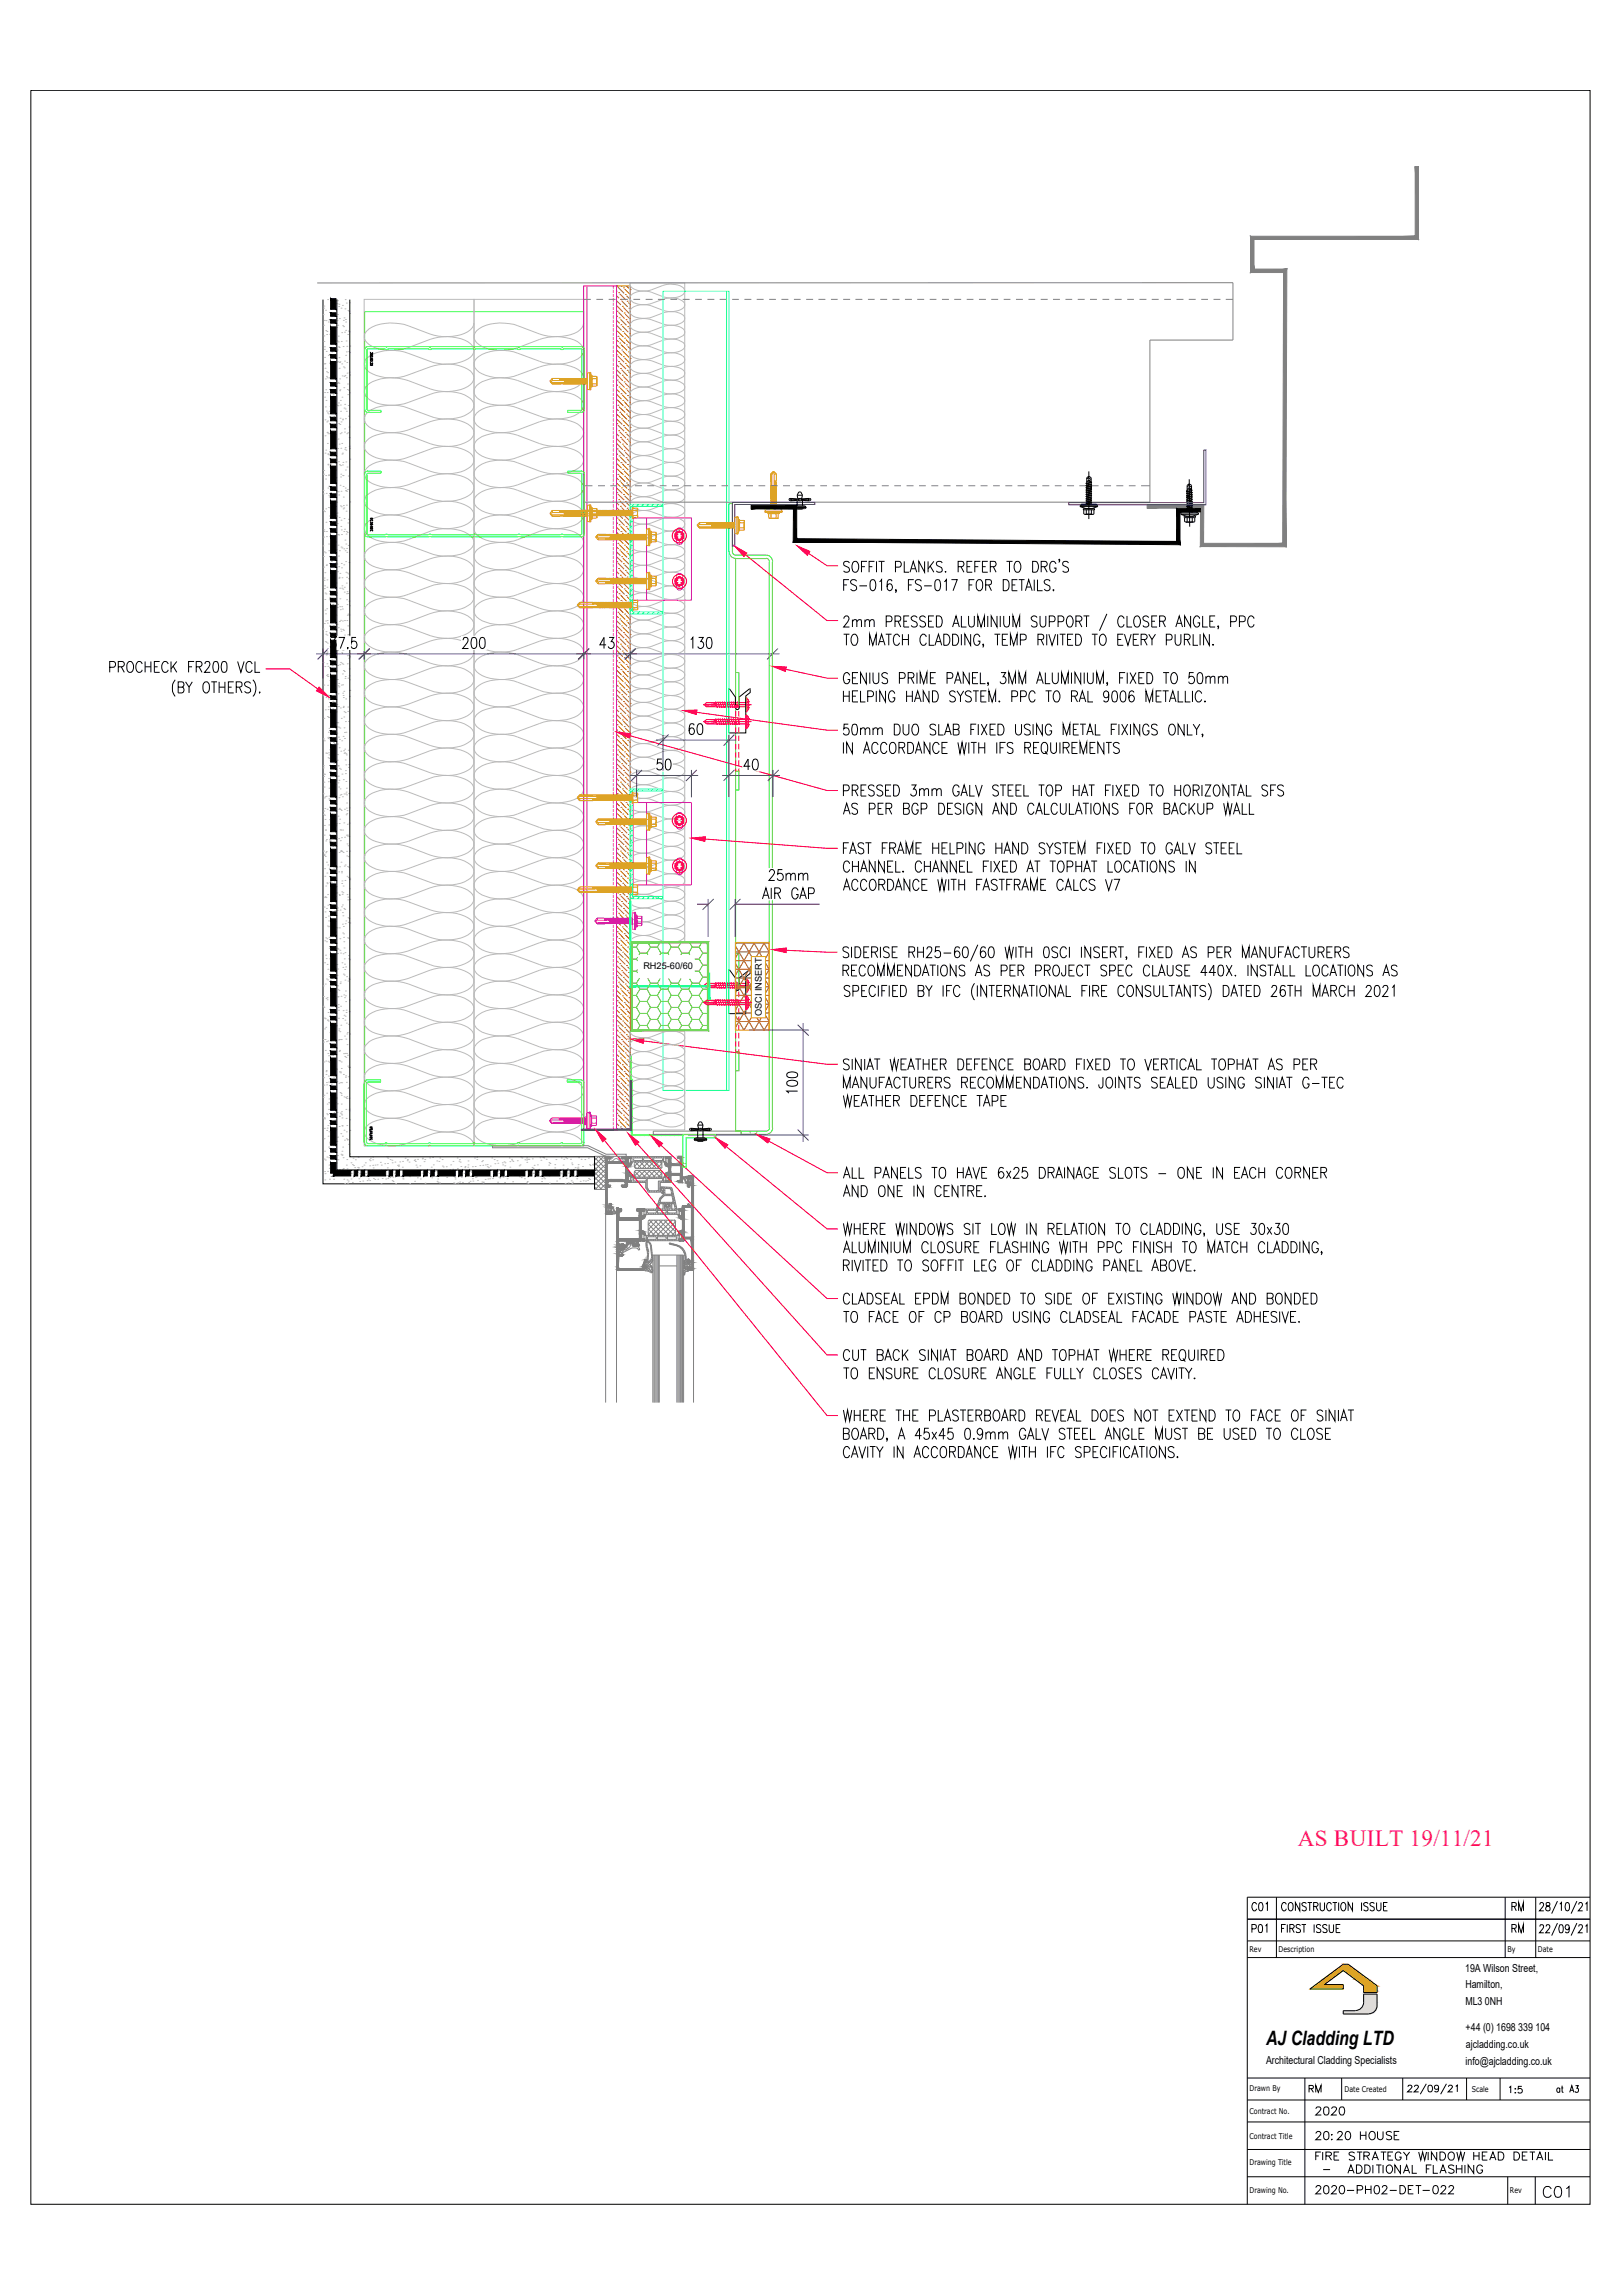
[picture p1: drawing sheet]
<svg xmlns="http://www.w3.org/2000/svg" width="297mm" height="420mm" viewBox="0 0 297 420" stroke-linecap="round" stroke-linejoin="round" font-family="sans-serif">
<defs><g id="words">
<text font-size="5.3" x="281.2" y="403.6">C01</text>
<g font-size="4.4">
<text x="227.9" y="351">C01</text>
<text x="275.5" y="351">RM</text>
<text x="227.9" y="354.9">P01</text>
<text x="275.5" y="354.9">RM</text>
<text x="239.5" y="388.4">2020</text>
<text x="239.5" y="402.9">2020-PH02-DET-022</text>
</g>
<text font-size="4.2" fill="#ff2755" x="237.5" y="338">AS BUILT 19/11/21</text>
<text font-size="4" x="238.5" y="384.2">RM</text>
<text font-size="3.6" x="231.7" y="374.5">AJ Cladding LTD</text>
<g font-size="2">
<text x="268.2" y="361">19A Wilson Street,</text>
<text x="268.2" y="364">Hamilton,</text>
<text x="268.2" y="367.1">ML3</text>
<text x="268.2" y="371.9">+44 (0) 1698</text>
<text x="271.8" y="367.1">0NH</text>
<text x="277.9" y="371.9">339</text>
<text x="281" y="371.9">104</text>
<text x="231.7" y="377.9">Architectural Cladding Specialists</text>
<text x="268.3" y="375">ajcladding.co.uk</text>
<text x="268.2" y="378">info@ajcladding.co.uk</text>
</g>
<g font-size="1.7">
<text x="117.7" y="177.4">RH25-60/60</text>
<text x="139.4" y="186" transform="rotate(-90 139.4 186)">OSCI INSERT</text>
</g>
<g font-size="1.4">
<text x="228.7" y="357.4">Rev</text>
<text x="234" y="357.4">Description</text>
<text x="275.9" y="357.3">By</text>
<text x="281.5" y="357.4">Date</text>
<text x="228.7" y="382.8">Drawn By</text>
<text x="246.1" y="383">Date Created</text>
<text x="269.4" y="383">Scale</text>
<text x="228.7" y="387">Contract No.</text>
<text x="228.7" y="391.5">Contract Title</text>
<text x="228.7" y="401.4">Drawing No.</text>
<text x="228.7" y="396.4">Drawing Title</text>
<text x="276.4" y="401.6">Rev</text>
</g>
</g></defs>
<!-- layer: SA-CP BOARD -->
<g fill="none" stroke="#b85c00" stroke-width=".18">
<path d="M112.8 52.4h2.6v154.3h-2.6zM112.8 59.5l1 1M112.8 58.7l.6 .5M112.8 57.8l.3 .2M112.8 55.1l.8 .7M112.8 54.1l.5 .5M112.8 53.2l.2 .2M112.9 52.4h.1M112.9 56l1.1 1.1M113 57h.1M113.1 52.6l1.1 1.1M113.2 53.6h.1"/>
<path d="M113.2 57.2l1.1 1.1M113.3 58.2h.1M113.4 53.8l1.2 1.1M113.6 54.8h.1M113.6 58.4l1.1 1.1M113.6 59.5h.1M113.8 55.1l1.1 1.1M113.8 52.4l.1 .1M113.9 56.1h.1M113.9 59.7l1.1 1.1M114.1 52.7h.1M114.1 56.3l1.1 1.1"/>
<path d="M114.2 57.3h.1M114.3 52.9l1.1 1.1M114.4 53.9h.1M114.4 57.5l1 .9M114.6 58.5h.1M114.7 54.1l.7 .7M114.7 52.4l.4 .4M114.8 55.1h.1M114.8 58.8l.6 .6M114.9 59.8h.1M115 55.4l.4 .3M115.1 56.4h.1"/>
<path d="M115.3 53h.1M115.3 56.6l.1 .1M112.8 79.4l.5 .5M112.8 78.5l.2 .1M112.8 76.7l1.1 1M112.8 75.8l.8 .7M112.8 74.9l.4 .3M112.8 74h.1M112.8 72.2l1 .9M112.8 71.3l.6 .5M112.8 70.4l.3 .2M112.8 67.7l.8 .8"/>
<path d="M112.8 66.8l.5 .4M112.8 65.9l.2 .1M112.8 64.1l1.1 1M112.8 63.1l.8 .7M112.8 62.3l.4 .3M112.8 61.4h.1M112.9 77.6h.1M112.9 65h.1M112.9 68.6l1.1 1.1M113 69.6h.1M113 73.2l1.1 1.1M113 60.6l1.1 1.1"/>
<path d="M113.1 74.2h.1M113.1 61.6h.1M113.1 77.8l1.1 1.1M113.1 65.2l1.1 1.1M113.2 78.9h.1M113.2 66.2h.1M113.2 69.8l1.1 1.1M113.3 70.9h.1M113.3 74.5l1.1 1.1M113.3 61.8l1.1 1.1M113.4 75.5h.1M113.4 62.8h.1"/>
<path d="M113.4 79.1l1.2 1.1M113.4 66.4l1.2 1.1M113.6 67.5h.1M113.6 71.1l1.1 1.1M113.6 72.1h.1M113.6 75.7l1.2 1.1M113.6 63.1l1.2 1.1M113.8 76.7h.1M113.8 64.1h.1M113.8 67.7l1.1 1.1M113.9 68.7h.1M113.9 72.3l1.1 1.1"/>
<path d="M114 73.3h.1M114 60.7h.1M114 76.9l1.1 1.1M114 64.3l1.1 1.1M114.1 77.9h.1M114.1 65.3h.1M114.1 68.9l1.1 1.1M114.2 69.9h.1M114.2 73.5l1.1 1.2M114.2 60.9l1.1 1.1M114.3 74.5h.1M114.3 61.9h.1"/>
<path d="M114.3 78.2l1.1 1M114.3 65.5l1.1 1.1M114.4 79.2h.1M114.4 66.5h.1M114.4 70.2l1 .9M114.6 71.2h.1M114.6 74.8l.8 .8M114.6 62.2l.8 .8M114.7 75.8h.1M114.7 63.1h.1M114.7 79.4l.7 .7M114.7 66.8l.7 .7"/>
<path d="M114.8 67.8h.1M114.8 71.4l.6 .6M114.9 72.4h.1M114.9 76l.5 .5M114.9 63.4l.5 .5M115 77h.1M115 64.4h.1M115 68l.4 .4M115.1 69h.1M115.1 72.6l.3 .3M115.1 60l.3 .3M115.2 73.6h.1"/>
<path d="M115.2 61h.1M115.2 77.2l.2 .2M115.2 64.6l.2 .2M115.3 78.3h.1M115.3 65.6h.1M115.3 69.2l.1 .1M112.8 99.2h.1M112.8 97.4l1 .9M112.8 96.5l.6 .6M112.8 95.6l.3 .3M112.8 92.9l.8 .8M112.8 92l.5 .5"/>
<path d="M112.8 91.1l.2 .1M112.8 89.3l1.1 1M112.8 88.4l.8 .7M112.8 87.5l.4 .4M112.8 86.6h.1M112.8 84.8l1 .9M112.8 83.9l.6 .6M112.8 83l.3 .2M112.8 80.3l.8 .8M112.9 90.2h.1M112.9 93.8l1.1 1.1M112.9 81.2l1.1 1.1"/>
<path d="M113 94.9h.1M113 82.2h.1M113 98.5l1.1 1.1M113 85.8l1.1 1.1M113.1 99.5h.1M113.1 86.9h.1M113.1 90.5l1.1 1.1M113.2 91.5h.1M113.2 95.1l1.1 1.1M113.2 82.5l1.1 1.1M113.3 96.1h.1M113.3 83.5h.1"/>
<path d="M113.3 99.7l1.1 1.1M113.3 87.1l1.1 1.1M113.4 88.1h.1M113.4 91.7l1.2 1.1M113.6 92.7h.1M113.6 80.1h.1M113.6 96.3l1.1 1.1M113.6 83.7l1.1 1.1M113.6 97.3h.1M113.6 84.7h.1M113.6 88.3l1.2 1.1M113.8 89.3h.1"/>
<path d="M113.8 92.9l1.1 1.2M113.8 80.3l1.1 1.1M113.9 93.9h.1M113.9 81.3h.1M113.9 97.6l1.1 1.1M113.9 84.9l1.1 1.1M114 98.6h.1M114 85.9h.1M114 89.6l1.1 1.1M114.1 90.5h.1M114.1 94.2l1.1 1.1M114.1 81.5l1.1 1.2"/>
<path d="M114.2 95.2h.1M114.2 82.5h.1M114.2 98.8l1.1 1.1M114.2 86.2l1.1 1.1M114.3 99.8h.1M114.3 87.2h.1M114.3 90.8l1.1 1M114.4 91.8h.1M114.4 95.4l1 .9M114.4 82.8l1 .9M114.6 96.4h.1M114.6 83.8h.1"/>
<path d="M114.6 87.4l.8 .8M114.7 88.4h.1M114.7 92l.7 .7M114.8 93h.1M114.8 80.4h.1M114.8 96.6l.6 .6M114.8 84l.6 .6M114.9 97.6h.1M114.9 85h.1M114.9 88.6l.5 .5M115 89.6h.1M115 93.2l.4 .4"/>
<path d="M115 80.6l.4 .4M115.1 94.3h.1M115.1 81.6h.1M115.1 97.9l.3 .2M115.1 85.2l.3 .3M115.2 98.9h.1M115.2 86.3h.1M115.2 89.9l.2 .1M115.3 90.9h.1M115.3 94.5h.1M115.3 81.9h.1M112.8 118.2l.8 .7"/>
<path d="M112.8 117.2l.5 .5M112.8 116.4l.2 .1M112.8 114.5l1.1 1.1M112.8 113.7l.8 .6M112.8 112.8l.4 .3M112.8 111.9h.1M112.8 110.1l1 .8M112.8 109.2l.6 .5M112.8 108.2l.3 .3M112.8 105.5l.8 .8M112.8 104.6l.5 .5M112.8 103.7l.2 .2"/>
<path d="M112.8 101.9l1.1 1M112.8 101l.8 .7M112.8 100.1l.4 .4M112.9 115.5h.1M112.9 102.9h.1M112.9 119.1l1.1 1.1M112.9 106.5l1.1 1.1M113 107.5h.1M113 111.1l1.1 1.1M113.1 112.1h.1M113.1 115.7l1.1 1.1M113.1 103.1l1.1 1.1"/>
<path d="M113.2 116.7h.1M113.2 104.1h.1M113.2 107.7l1.1 1.1M113.3 108.7h.1M113.3 112.3l1.1 1.1M113.4 113.3h.1M113.4 100.7h.1M113.4 116.9l1.2 1.2M113.4 104.3l1.2 1.1M113.6 117.9h.1M113.6 105.3h.1M113.6 108.9l1.1 1.2"/>
<path d="M113.6 109.9h.1M113.6 113.6l1.2 1.1M113.6 100.9l1.2 1.2M113.8 114.6h.1M113.8 101.9h.1M113.8 118.2l1.1 1.1M113.8 105.6l1.1 1.1M113.9 119.2h.1M113.9 106.6h.1M113.9 110.2l1.1 1.1M114 111.2h.1M114 114.8l1.1 1.1"/>
<path d="M114 102.2l1.1 1.1M114.1 115.8h.1M114.1 103.2h.1M114.1 119.4l1.1 1.2M114.1 106.8l1.1 1.1M114.2 107.8h.1M114.2 111.4l1.1 1.2M114.3 112.4h.1M114.3 116l1.1 1.1M114.3 103.4l1.1 1.1M114.4 117h.1M114.4 104.4h.1"/>
<path d="M114.4 108l1 1M114.6 109h.1M114.6 112.6l.8 .9M114.6 100l.8 .8M114.7 113.7h.1M114.7 101h.1M114.7 117.2l.7 .8M114.7 104.6l.7 .8M114.8 118.3h.1M114.8 105.6h.1M114.8 109.2l.6 .6M114.9 110.3h.1"/>
<path d="M114.9 113.9l.5 .5M114.9 101.2l.5 .6M115 114.9h.1M115 102.3h.1M115 118.5l.4 .4M115 105.9l.4 .3M115.1 119.5h.1M115.1 106.9h.1M115.1 110.5l.3 .3M115.2 111.5h.1M115.2 115.1l.2 .2M115.2 102.5l.2 .1"/>
<path d="M115.3 116.1h.1M115.3 103.5h.1M115.3 119.7l.1 .1M115.3 107.1h.1M112.8 139.8l1.1 1M112.8 138.9l.8 .7M112.8 138l.4 .3M112.8 137.1h.1M112.8 135.3l1 .9M112.8 134.4l.6 .6M112.8 133.5l.3 .2M112.8 130.8l.8 .8"/>
<path d="M112.8 129.9l.5 .4M112.8 129l.2 .1M112.8 127.2l1.1 1M112.8 126.3l.8 .6M112.8 125.4l.4 .3M112.8 124.5h.1M112.8 122.7l1 .9M112.8 121.8l.6 .5M112.8 120.9l.3 .2M112.9 128.1h.1M112.9 131.7l1.1 1.1M113 132.7h.1"/>
<path d="M113 120.1h.1M113 136.3l1.1 1.1M113 123.7l1.1 1.1M113.1 137.3h.1M113.1 124.7h.1M113.1 128.3l1.1 1.1M113.2 129.3h.1M113.2 133l1.1 1.1M113.2 120.3l1.1 1.1M113.3 134h.1M113.3 121.3h.1M113.3 137.6l1.1 1.1"/>
<path d="M113.3 125l1.1 1.1M113.4 138.6h.1M113.4 126h.1M113.4 129.6l1.2 1.1M113.6 130.6h.1M113.6 134.2l1.1 1.1M113.6 121.6l1.1 1.1M113.6 135.2h.1M113.6 122.6h.1M113.6 138.8l1.2 1.1M113.6 126.2l1.2 1.1M113.8 139.8h.1"/>
<path d="M113.8 127.2h.1M113.8 130.8l1.1 1.1M113.9 131.8h.1M113.9 135.4l1.1 1.2M113.9 122.8l1.1 1.1M114 136.4h.1M114 123.8h.1M114 127.4l1.1 1.2M114.1 128.4h.1M114.1 132l1.1 1.2M114.2 133h.1M114.2 120.4h.1"/>
<path d="M114.2 136.6l1.1 1.2M114.2 124l1.1 1.2M114.3 137.7h.1M114.3 125h.1M114.3 128.6l1.1 1.1M114.4 129.7h.1M114.4 133.3l1 .9M114.4 120.6l1 1M114.6 134.3h.1M114.6 121.7h.1M114.6 137.9l.8 .8M114.6 125.3l.8 .8"/>
<path d="M114.7 138.9h.1M114.7 126.3h.1M114.7 129.9l.7 .7M114.8 130.9h.1M114.8 134.5l.6 .6M114.8 121.9l.6 .6M114.9 135.5h.1M114.9 122.9h.1M114.9 139.1l.5 .5M114.9 126.5l.5 .5M115 127.5h.1M115 131.1l.4 .4"/>
<path d="M115.1 132.2h.1M115.1 135.7l.3 .3M115.1 123.1l.3 .3M115.2 136.8h.1M115.2 124.1h.1M115.2 127.7l.2 .2M115.3 128.8h.1M115.3 132.4h.1M112.8 159.6l.6 .6M112.8 158.7l.3 .3M112.8 156l.8 .8M112.8 155.1l.5 .5"/>
<path d="M112.8 154.2l.2 .1M112.8 152.4l1.1 1M112.8 151.5l.8 .7M112.8 150.6l.4 .4M112.8 149.7h.1M112.8 147.9l1 .9M112.8 147l.6 .6M112.8 146.1l.3 .2M112.8 143.4l.8 .8M112.8 142.5l.5 .5M112.8 141.6l.2 .1M112.9 153.3h.1"/>
<path d="M112.9 140.7h.1M112.9 157l1.1 1.1M112.9 144.3l1.1 1.1M113 158h.1M113 145.3h.1M113 149l1.1 1.1M113.1 150h.1M113.1 153.6l1.1 1.1M113.1 141l1.1 1.1M113.2 154.6h.1M113.2 142h.1M113.2 158.2l1.1 1.1"/>
<path d="M113.2 145.6l1.1 1.1M113.3 159.2h.1M113.3 146.6h.1M113.3 150.2l1.1 1.1M113.4 151.2h.1M113.4 154.8l1.2 1.1M113.4 142.2l1.2 1.1M113.6 155.8h.1M113.6 143.2h.1M113.6 159.4l1.1 1.2M113.6 146.8l1.1 1.1M113.6 147.8h.1"/>
<path d="M113.6 151.4l1.2 1.2M113.8 152.4h.1M113.8 156l1.1 1.2M113.8 143.4l1.1 1.2M113.9 157h.1M113.9 144.4h.1M113.9 148l1.1 1.2M114 149h.1M114 152.7l1.1 1.1M114 140l1.1 1.2M114.1 153.7h.1M114.1 141h.1"/>
<path d="M114.1 157.3l1.1 1.1M114.1 144.6l1.1 1.2M114.2 158.3h.1M114.2 145.7h.1M114.2 149.3l1.1 1.1M114.3 150.3h.1M114.3 153.9l1.1 1M114.3 141.3l1.1 1M114.4 154.9h.1M114.4 142.3h.1M114.4 158.5l1 1M114.4 145.9l1 .9"/>
<path d="M114.6 159.5h.1M114.6 146.9h.1M114.6 150.5l.8 .8M114.7 151.5h.1M114.7 155.1l.7 .8M114.7 142.5l.7 .7M114.8 156.2h.1M114.8 143.5h.1M114.8 159.8l.6 .5M114.8 147.1l.6 .6M114.9 148.2h.1M114.9 151.8l.5 .4"/>
<path d="M115 152.8h.1M115 140.2h.1M115 156.4l.4 .3M115 143.7l.4 .4M115.1 157.4h.1M115.1 144.8h.1M115.1 148.4l.3 .2M115.2 149.4h.1M115.2 153l.2 .1M115.2 140.4l.2 .1M115.3 154h.1M115.3 141.4h.1"/>
<path d="M115.3 157.6h.1M115.3 145h.1M112.8 179.5l.2 .1M112.8 177.7l1.1 1M112.8 176.8l.8 .6M112.8 175.9l.4 .3M112.8 175h.1M112.8 173.2l1 .9M112.8 172.3l.6 .5M112.8 171.4l.3 .2M112.8 168.6l.8 .8M112.8 167.8l.5 .4"/>
<path d="M112.8 166.9l.2 .1M112.8 165l1.1 1.1M112.8 164.2l.8 .6M112.8 163.3l.4 .3M112.8 162.3h.1M112.8 160.6l1 .8M112.9 178.6h.1M112.9 166h.1M112.9 169.6l1.1 1.1M113 170.6h.1M113 174.2l1.1 1.1M113 161.6l1.1 1.1"/>
<path d="M113.1 175.2h.1M113.1 162.6h.1M113.1 178.8l1.1 1.1M113.1 166.2l1.1 1.1M113.2 179.8h.1M113.2 167.2h.1M113.2 170.8l1.1 1.1M113.3 171.8h.1M113.3 175.4l1.1 1.2M113.3 162.8l1.1 1.1M113.4 176.4h.1M113.4 163.8h.1"/>
<path d="M113.4 167.4l1.2 1.2M113.6 168.4h.1M113.6 172l1.1 1.2M113.6 173h.1M113.6 160.4h.1M113.6 176.7l1.2 1.1M113.6 164l1.2 1.2M113.8 177.7h.1M113.8 165h.1M113.8 168.7l1.1 1.1M113.9 169.7h.1M113.9 173.3l1.1 1.1"/>
<path d="M113.9 160.7l1.1 1.1M114 174.3h.1M114 161.7h.1M114 177.9l1.1 1.2M114 165.3l1.1 1.1M114.1 178.9h.1M114.1 166.3h.1M114.1 169.9l1.1 1.2M114.2 170.9h.1M114.2 174.5l1.1 1.2M114.2 161.9l1.1 1.1M114.3 175.5h.1"/>
<path d="M114.3 162.9h.1M114.3 179.1l1.1 1.1M114.3 166.5l1.1 1.1M114.4 167.5h.1M114.4 171.1l1 1M114.6 172.2h.1M114.6 175.8l.8 .8M114.6 163.1l.8 .8M114.7 176.8h.1M114.7 164.2h.1M114.7 167.8l.7 .7M114.8 168.8h.1"/>
<path d="M114.8 172.4l.6 .6M114.9 173.4h.1M114.9 160.8h.1M114.9 177l.5 .5M114.9 164.4l.5 .5M115 178h.1M115 165.4h.1M115 169l.4 .4M115.1 170h.1M115.1 173.6l.3 .3M115.1 161l.3 .2M115.2 174.7h.1"/>
<path d="M115.2 162h.1M115.2 178.3l.2 .1M115.2 165.6l.2 .2M115.3 179.3h.1M115.3 166.7h.1M115.3 170.3h.1M112.8 193.9l.8 .8M112.8 193l.5 .4M112.8 192.1l.2 .1M112.8 190.3l1.1 1M112.8 189.4l.8 .7M112.8 188.5l.4 .3"/>
<path d="M112.8 187.6h.1M112.8 185.8l1 .9M112.8 184.9l.6 .5M112.8 184l.3 .2M112.8 181.3l.8 .8M112.8 180.4l.5 .4M112.8 198.4l1 .9M112.8 197.5l.6 .6M112.8 196.6l.3 .2M112.9 191.2h.1M112.9 194.8l1.1 1.1M112.9 182.2l1.1 1.1"/>
<path d="M113 195.8h.1M113 183.2h.1M113 186.8l1.1 1.1M113 199.4l1.1 1.2M113.1 187.8h.1M113.1 191.4l1.1 1.2M113.2 192.4h.1M113.2 196.1l1.1 1.1M113.2 183.4l1.1 1.2M113.3 184.4h.1M113.3 197.1h.1M113.3 188.1l1.1 1.1"/>
<path d="M113.4 189.1h.1M113.4 192.7l1.2 1.1M113.4 180.1l1.2 1.1M113.6 193.7h.1M113.6 181h.1M113.6 184.7l1.1 1.1M113.6 197.3l1.1 1.1M113.6 185.7h.1M113.6 198.3h.1M113.6 189.3l1.2 1.1M113.8 190.3h.1M113.8 193.9l1.1 1.2"/>
<path d="M113.8 181.3l1.1 1.1M113.9 194.9h.1M113.9 182.3h.1M113.9 185.9l1.1 1.2M113.9 198.5l1.1 1.2M114 186.9h.1M114 199.5h.1M114 190.5l1.1 1.2M114.1 191.5h.1M114.1 195.1l1.1 1.2M114.1 182.5l1.1 1.2M114.2 196.2h.1"/>
<path d="M114.2 183.5h.1M114.2 187.1l1.1 1.2M114.2 199.8l1.1 1.1M114.3 188.2h.1M114.3 191.8l1.1 1M114.4 192.8h.1M114.4 180.2h.1M114.4 183.8l1 .9M114.4 196.4l1 .9M114.6 184.8h.1M114.6 197.4h.1M114.6 188.4l.8 .8"/>
<path d="M114.7 189.4h.1M114.7 193l.7 .7M114.7 180.4l.7 .7M114.8 194h.1M114.8 181.4h.1M114.8 197.6l.6 .6M114.8 185l.6 .6M114.9 186h.1M114.9 198.7h.1M114.9 189.6l.5 .5M115 190.7h.1M115 194.3l.4 .3"/>
<path d="M115 181.6l.4 .4M115.1 195.3h.1M115.1 182.7h.1M115.1 186.3l.3 .2M115.1 198.9l.3 .2M115.2 187.3h.1M115.2 199.9h.1M115.2 190.9l.2 .1M115.3 191.9h.1M115.3 195.5h.1M115.3 182.9h.1M112.8 206.5l.2 .2"/>
<path d="M112.8 205.6l.5 .5M112.8 204.7l.2 .1M112.8 202.9l1.1 1M112.8 202l.8 .7M112.8 201.1l.4 .4M112.8 200.2h.1M112.9 203.8h.1M113.1 200.4h.1M113.1 204.1l1.1 1.1M113.2 205.1h.1M113.3 200.7l1.1 1.1M113.4 201.7h.1"/>
<path d="M113.4 205.3l1.2 1.1M113.6 206.3h.1M113.6 201.9l1.2 1.2M113.8 202.9h.1M113.8 206.5l.2 .2M114 203.1l1.1 1.2M114.1 204.2h.1M114.3 200.8h.1M114.3 204.4l1.1 1M114.4 205.4h.1M114.6 201l.8 .8M114.7 202h.1"/>
<path d="M114.7 205.6l.7 .7M114.8 206.7h.1M114.9 202.3l.5 .4M115 203.3h.1M115.2 203.5l.2 .2M115.3 204.5h.1"/>
</g>
<!-- layer: 16047_Roof Dance$0$Steel_Beam -->
<path d="M66.7 57.1h40.1v152.6h-40.1z" fill="none" stroke="#0f0" stroke-width=".18"/>
<!-- layer: GS_INSULATION -->
<path d="M66.6 54.8h20.2v154.9h-20.2zM86.8 54.8h20v154.9h-20zM86.8 59.1a2.82 2.82 0 0 1-2.5 2.2l-1.5 .3a9.3 9.3 0 0 1-4.1-.4l-4.8-1.8a8.7 8.7 0 0 0-6.3 .8 1.63 1.63 0 0 0-.9 1.4 1.63 1.63 0 0 0 .9 1.5 8.6 8.6 0 0 0 7.1 .6l4.7-1.8a8.4 8.4 0 0 1 6.7 1 1.59 1.59 0 0 1 .6 1.6 1.59 1.59 0 0 1-1.1 1.2 8.5 8.5 0 0 1-6.9 .5l-4.8-1.8a7.7 7.7 0 0 0-6.7 1.2 1.57 1.57 0 0 0 .4 2.5 8.4 8.4 0 0 0 7.1 .6l4.7-1.7a8.1 8.1 0 0 1 6.7 .9 1.5 1.5 0 0 1 0 2.5 8.5 8.5 0 0 1-7.4 .8l-4.8-1.7a8.5 8.5 0 0 0-6.3 .7 1.63 1.63 0 0 0-.9 1.5 1.63 1.63 0 0 0 .9 1.4 8.6 8.6 0 0 0 7.1 .6l4.7-1.7a8.4 8.4 0 0 1 6.7 1 1.59 1.59 0 0 1 .6 1.5 1.59 1.59 0 0 1-1.1 1.3 8.5 8.5 0 0 1-6.9 .4l-4.8-1.7a8.7 8.7 0 0 0-6.3 .8 1.63 1.63 0 0 0-.9 1.4 1.63 1.63 0 0 0 .9 1.5 8.6 8.6 0 0 0 7.1 .5l4.7-1.7a8.4 8.4 0 0 1 6.7 1 1.59 1.59 0 0 1 .6 1.6 1.59 1.59 0 0 1-1.1 1.2 8.5 8.5 0 0 1-6.9 .4l-4.8-1.7a8.5 8.5 0 0 0-6.3 .7 1.63 1.63 0 0 0-.9 1.5 1.63 1.63 0 0 0 .9 1.5 8.6 8.6 0 0 0 7.1 .5l4.7-1.7a8.4 8.4 0 0 1 6.7 1 1.59 1.59 0 0 1 .6 1.6 1.59 1.59 0 0 1-1.1 1.2 8.7 8.7 0 0 1-6.9 .5l-4.8-1.8a8.7 8.7 0 0 0-6.3 .8 1.63 1.63 0 0 0-.9 1.4 1.63 1.63 0 0 0 .9 1.5 8.6 8.6 0 0 0 7.1 .6l4.7-1.8a8.4 8.4 0 0 1 6.7 1 1.59 1.59 0 0 1 .6 1.6 1.59 1.59 0 0 1-1.1 1.2 8.5 8.5 0 0 1-6.9 .5l-4.8-1.8a7.7 7.7 0 0 0-6.7 1.2 1.53 1.53 0 0 0 .4 2.5 8.2 8.2 0 0 0 7.1 .6l4.7-1.7a8.1 8.1 0 0 1 6.7 .9 1.5 1.5 0 0 1 0 2.5 8.5 8.5 0 0 1-7.4 .8l-4.8-1.7a8.5 8.5 0 0 0-6.3 .7 1.63 1.63 0 0 0-.9 1.5 1.63 1.63 0 0 0 .9 1.4 8.6 8.6 0 0 0 7.1 .6l4.7-1.7a8.4 8.4 0 0 1 6.7 1 1.59 1.59 0 0 1 .6 1.5 1.59 1.59 0 0 1-1.1 1.3 8.5 8.5 0 0 1-6.9 .4l-4.8-1.7a8.7 8.7 0 0 0-6.3 .8 1.63 1.63 0 0 0-.9 1.4 1.63 1.63 0 0 0 .9 1.5 8.6 8.6 0 0 0 7.1 .5l4.7-1.7a8 8 0 0 1 6.7 1 1.59 1.59 0 0 1 .6 1.6 1.59 1.59 0 0 1-1.1 1.2 8.5 8.5 0 0 1-6.9 .4l-4.8-1.7a8.5 8.5 0 0 0-6.3 .8 1.63 1.63 0 0 0-.9 1.4 1.63 1.63 0 0 0 .9 1.5 8.6 8.6 0 0 0 7.1 .5l4.7-1.7a8.4 8.4 0 0 1 6.7 1 1.59 1.59 0 0 1 .6 1.6 1.59 1.59 0 0 1-1.1 1.2 8.7 8.7 0 0 1-6.9 .5l-4.8-1.8a8.7 8.7 0 0 0-6.3 .8 1.63 1.63 0 0 0-.9 1.5 1.63 1.63 0 0 0 .9 1.4 8.6 8.6 0 0 0 7.1 .6l4.7-1.8a8.4 8.4 0 0 1 6.7 1 1.59 1.59 0 0 1 .6 1.6 1.59 1.59 0 0 1-1.1 1.2 8.5 8.5 0 0 1-6.9 .5l-4.8-1.8a7.7 7.7 0 0 0-6.7 1.2 1.53 1.53 0 0 0 .4 2.5 8.2 8.2 0 0 0 7.1 .6l4.7-1.7a8.1 8.1 0 0 1 6.7 .9 1.5 1.5 0 0 1 0 2.5 8.5 8.5 0 0 1-7.4 .8l-4.8-1.7a8.5 8.5 0 0 0-6.3 .7 1.63 1.63 0 0 0-.9 1.5 1.63 1.63 0 0 0 .9 1.4 8.6 8.6 0 0 0 7.1 .6l4.7-1.7a8.4 8.4 0 0 1 6.7 1 1.59 1.59 0 0 1 .6 1.5 1.59 1.59 0 0 1-1.1 1.3 8.5 8.5 0 0 1-6.9 .4l-4.8-1.7a8.7 8.7 0 0 0-6.3 .8 1.63 1.63 0 0 0-.9 1.4 1.63 1.63 0 0 0 .9 1.5 8.6 8.6 0 0 0 7.1 .5l4.7-1.7a8.1 8.1 0 0 1 6.7 1 1.5 1.5 0 0 1 0 2.4 8.5 8.5 0 0 1-7.4 .8l-4.8-1.7a8.5 8.5 0 0 0-6.3 .8 1.63 1.63 0 0 0-.9 1.4 1.63 1.63 0 0 0 .9 1.5 8.6 8.6 0 0 0 7.1 .5l4.7-1.7a8.4 8.4 0 0 1 6.7 1 1.59 1.59 0 0 1 .6 1.6 1.59 1.59 0 0 1-1.1 1.2 8.7 8.7 0 0 1-6.9 .5l-4.8-1.8a8.7 8.7 0 0 0-6.3 .8 1.63 1.63 0 0 0-.9 1.5 1.63 1.63 0 0 0 .9 1.4 8.6 8.6 0 0 0 7.1 .6l4.7-1.8a8.4 8.4 0 0 1 6.7 1 1.59 1.59 0 0 1 .6 1.6 1.59 1.59 0 0 1-1.1 1.2 8.5 8.5 0 0 1-6.9 .5l-4.8-1.8a7.7 7.7 0 0 0-6.7 1.2 1.53 1.53 0 0 0 .4 2.5 8.2 8.2 0 0 0 7.1 .6l4.7-1.8a8.4 8.4 0 0 1 6.7 1 1.5 1.5 0 0 1 0 2.5 8.5 8.5 0 0 1-7.4 .8l-4.8-1.7a8.5 8.5 0 0 0-6.3 .7 1.63 1.63 0 0 0-.9 1.5 1.63 1.63 0 0 0 .9 1.4 8.6 8.6 0 0 0 7.1 .6l4.7-1.7a8.4 8.4 0 0 1 6.7 1 1.59 1.59 0 0 1 .6 1.5 1.59 1.59 0 0 1-1.1 1.3 8.5 8.5 0 0 1-6.9 .4l-4.8-1.7a8.7 8.7 0 0 0-6.3 .8 1.63 1.63 0 0 0-.9 1.4 1.63 1.63 0 0 0 .9 1.5 8.6 8.6 0 0 0 7.1 .5l4.7-1.7a8.1 8.1 0 0 1 6.7 1 1.5 1.5 0 0 1 0 2.4 8.5 8.5 0 0 1-7.4 .8l-4.8-1.7a8.5 8.5 0 0 0-6.3 .8 1.63 1.63 0 0 0-.9 1.4 1.63 1.63 0 0 0 .9 1.5 8.6 8.6 0 0 0 7.1 .5l4.7-1.7a8.4 8.4 0 0 1 6.7 1 1.59 1.59 0 0 1 .6 1.6 1.59 1.59 0 0 1-1.1 1.2 8.5 8.5 0 0 1-6.9 .4l-4.8-1.7a8.7 8.7 0 0 0-6.3 .8 1.63 1.63 0 0 0-.9 1.5 1.63 1.63 0 0 0 .9 1.4 8.6 8.6 0 0 0 7.1 .6l4.7-1.8a8.4 8.4 0 0 1 6.7 1.1 1.59 1.59 0 0 1 .6 1.5 1.59 1.59 0 0 1-1.1 1.2 8.5 8.5 0 0 1-6.9 .5l-4.8-1.8a8.5 8.5 0 0 0-6.3 .8 1.63 1.63 0 0 0-.9 1.5 1.63 1.63 0 0 0 .9 1.4 8.2 8.2 0 0 0 7.1 .6l4.7-1.8a8.4 8.4 0 0 1 6.7 1 1.5 1.5 0 0 1 0 2.5 8.5 8.5 0 0 1-7.4 .8l-4.8-1.7a8.5 8.5 0 0 0-6.3 .7 1.63 1.63 0 0 0-.9 1.5 1.63 1.63 0 0 0 .9 1.5 8.6 8.6 0 0 0 7.1 .5l4.7-1.7a8.4 8.4 0 0 1 6.7 1 1.59 1.59 0 0 1 .6 1.5 1.59 1.59 0 0 1-1.1 1.3 8.5 8.5 0 0 1-6.9 .4l-4.8-1.7a8.7 8.7 0 0 0-6.3 .8 1.63 1.63 0 0 0-.9 1.4 1.63 1.63 0 0 0 .9 1.5 8.6 8.6 0 0 0 7.1 .5l4.7-1.7a8.1 8.1 0 0 1 6.7 1 1.5 1.5 0 0 1 0 2.4 8.5 8.5 0 0 1-7.4 .8l-4.8-1.7a8.5 8.5 0 0 0-6.3 .8 1.63 1.63 0 0 0-.9 1.4 1.63 1.63 0 0 0 .9 1.5 8.6 8.6 0 0 0 7.1 .5l4.7-1.7a8.4 8.4 0 0 1 6.7 1 1.59 1.59 0 0 1 .6 1.6 1.59 1.59 0 0 1-1.1 1.2 8.5 8.5 0 0 1-6.9 .4l-4.8-1.7a8.7 8.7 0 0 0-6.3 .8 1.63 1.63 0 0 0-.9 1.5 1.63 1.63 0 0 0 .9 1.4 8.6 8.6 0 0 0 7.1 .6l4.7-1.8a8.4 8.4 0 0 1 6.7 1.1 1.59 1.59 0 0 1 .6 1.5 1.59 1.59 0 0 1-1.1 1.2 8.5 8.5 0 0 1-6.9 .5l-4.8-1.8a8.5 8.5 0 0 0-6.3 .8 1.63 1.63 0 0 0-.9 1.5 1.63 1.63 0 0 0 .9 1.4 8.6 8.6 0 0 0 7.1 .6l4.7-1.8a8.4 8.4 0 0 1 6.7 1 1.5 1.5 0 0 1 0 2.5 8.5 8.5 0 0 1-7.4 .8l-4.8-1.7a8.5 8.5 0 0 0-6.3 .7 1.63 1.63 0 0 0-.9 1.5 1.63 1.63 0 0 0 .9 1.5 8.6 8.6 0 0 0 7.1 .5l4.7-1.7a8.4 8.4 0 0 1 6.7 1 1.59 1.59 0 0 1 .6 1.5 1.59 1.59 0 0 1-1.1 1.3 8.5 8.5 0 0 1-6.9 .4l-4.8-1.7a8.7 8.7 0 0 0-6.3 .8 1.63 1.63 0 0 0-.9 1.4 1.63 1.63 0 0 0 .9 1.5 8.6 8.6 0 0 0 7.1 .5l4.7-1.7a8.1 8.1 0 0 1 6.7 1 1.5 1.5 0 0 1 0 2.4 8.5 8.5 0 0 1-7.4 .8l-4.8-1.7a8.5 8.5 0 0 0-6.3 .8 1.63 1.63 0 0 0-.9 1.4 1.63 1.63 0 0 0 .9 1.5 8.6 8.6 0 0 0 7.1 .5l4.7-1.7a8.4 8.4 0 0 1 6.7 1l.4 .4 .3 .8M106.8 59.1a2.82 2.82 0 0 1-2.4 2.2l-1.6 .3a9.4 9.4 0 0 1-4-.4l-4.8-1.8a8.7 8.7 0 0 0-6.3 .8 1.6 1.6 0 0 0-1 1.4 1.6 1.6 0 0 0 1 1.5 8.6 8.6 0 0 0 7.1 .6l4.7-1.8a9.1 9.1 0 0 1 6.2 .7 1.7 1.7 0 0 1 1.1 1.5 1.7 1.7 0 0 1-1.1 1.6 8.7 8.7 0 0 1-6.9 .5l-4.8-1.8a7.8 7.8 0 0 0-6.8 1.2 1.55 1.55 0 0 0 .5 2.5 8.4 8.4 0 0 0 7.1 .6l4.7-1.7a8.1 8.1 0 0 1 6.7 .9 1.5 1.5 0 0 1 0 2.5 8.1 8.1 0 0 1-6.7 1l-4.7-1.7a8.6 8.6 0 0 0-7.1 .5 1.6 1.6 0 0 0-1 1.5 1.6 1.6 0 0 0 1 1.4 8.6 8.6 0 0 0 7.1 .6l4.7-1.7a8.8 8.8 0 0 1 6.2 .6 1.66 1.66 0 0 1 1.1 1.6 1.66 1.66 0 0 1-1.1 1.6 8.7 8.7 0 0 1-6.9 .4l-4.8-1.7a8.7 8.7 0 0 0-6.3 .8 1.6 1.6 0 0 0-1 1.4 1.6 1.6 0 0 0 1 1.5 8.6 8.6 0 0 0 7.1 .5l4.7-1.7a9.1 9.1 0 0 1 6.2 .6 1.7 1.7 0 0 1 1.1 1.6 1.7 1.7 0 0 1-1.1 1.6 8.7 8.7 0 0 1-6.9 .4l-4.8-1.7a8.5 8.5 0 0 0-6.3 .7 1.6 1.6 0 0 0-1 1.5 1.6 1.6 0 0 0 1 1.5 8.6 8.6 0 0 0 7.1 .5l4.7-1.7a8.4 8.4 0 0 1 6.7 1 1.6 1.6 0 0 1-.5 2.8 8.9 8.9 0 0 1-6.9 .5l-4.8-1.8a8.7 8.7 0 0 0-6.3 .8 1.6 1.6 0 0 0-1 1.4 1.6 1.6 0 0 0 1 1.5 8.6 8.6 0 0 0 7.1 .6l4.7-1.8a9.1 9.1 0 0 1 6.2 .7 1.7 1.7 0 0 1 1.1 1.5 1.7 1.7 0 0 1-1.1 1.6 8.7 8.7 0 0 1-6.9 .5l-4.8-1.8a7.8 7.8 0 0 0-6.8 1.2 1.51 1.51 0 0 0 .5 2.5 8.2 8.2 0 0 0 7.1 .6l4.7-1.7a8.1 8.1 0 0 1 6.7 .9 1.5 1.5 0 0 1 0 2.5 8.1 8.1 0 0 1-6.7 1l-4.7-1.7a8.6 8.6 0 0 0-7.1 .5 1.6 1.6 0 0 0-1 1.5 1.6 1.6 0 0 0 1 1.4 8.6 8.6 0 0 0 7.1 .6l4.7-1.7a8.8 8.8 0 0 1 6.2 .6 1.66 1.66 0 0 1 1.1 1.6 1.66 1.66 0 0 1-1.1 1.6 8.7 8.7 0 0 1-6.9 .4l-4.8-1.7a8.7 8.7 0 0 0-6.3 .8 1.6 1.6 0 0 0-1 1.4 1.6 1.6 0 0 0 1 1.5 8.6 8.6 0 0 0 7.1 .5l4.7-1.7a8 8 0 0 1 6.7 1 1.5 1.5 0 0 1 0 2.5 8.3 8.3 0 0 1-7.4 .7l-4.8-1.7a8.5 8.5 0 0 0-6.3 .8 1.6 1.6 0 0 0-1 1.4 1.6 1.6 0 0 0 1 1.5 8.6 8.6 0 0 0 7.1 .5l4.7-1.7a8.8 8.8 0 0 1 6.2 .7 1.66 1.66 0 0 1 1.1 1.5 1.66 1.66 0 0 1-1.1 1.6 8.9 8.9 0 0 1-6.9 .5l-4.8-1.8a8.7 8.7 0 0 0-6.3 .8 1.6 1.6 0 0 0-1 1.5 1.6 1.6 0 0 0 1 1.4 8.6 8.6 0 0 0 7.1 .6l4.7-1.8a9.1 9.1 0 0 1 6.2 .7 1.7 1.7 0 0 1 1.1 1.5 1.7 1.7 0 0 1-1.1 1.6 8.7 8.7 0 0 1-6.9 .5l-4.8-1.8a7.8 7.8 0 0 0-6.8 1.2 1.51 1.51 0 0 0 .5 2.5 8.2 8.2 0 0 0 7.1 .6l4.7-1.7a8.1 8.1 0 0 1 6.7 .9 1.5 1.5 0 0 1 0 2.5 8.1 8.1 0 0 1-6.7 1l-4.7-1.7a8.6 8.6 0 0 0-7.1 .5 1.6 1.6 0 0 0-1 1.5 1.6 1.6 0 0 0 1 1.4 8.6 8.6 0 0 0 7.1 .6l4.7-1.7a8.8 8.8 0 0 1 6.2 .6 1.66 1.66 0 0 1 1.1 1.6 1.66 1.66 0 0 1-1.1 1.6 8.7 8.7 0 0 1-6.9 .4l-4.8-1.7a8.7 8.7 0 0 0-6.3 .8 1.6 1.6 0 0 0-1 1.4 1.6 1.6 0 0 0 1 1.5 8.6 8.6 0 0 0 7.1 .5l4.7-1.7a8.1 8.1 0 0 1 6.7 1 1.5 1.5 0 0 1 0 2.4 7.7 7.7 0 0 1-6.7 1l-4.7-1.7a9 9 0 0 0-7.1 .6 1.6 1.6 0 0 0-1 1.4 1.6 1.6 0 0 0 1 1.5 8.6 8.6 0 0 0 7.1 .5l4.7-1.7a8.8 8.8 0 0 1 6.2 .7 1.66 1.66 0 0 1 1.1 1.5 1.66 1.66 0 0 1-1.1 1.6 8.9 8.9 0 0 1-6.9 .5l-4.8-1.8a8.7 8.7 0 0 0-6.3 .8 1.6 1.6 0 0 0-1 1.5 1.6 1.6 0 0 0 1 1.4 8.6 8.6 0 0 0 7.1 .6l4.7-1.8a9.1 9.1 0 0 1 6.2 .7 1.7 1.7 0 0 1 1.1 1.6 1.7 1.7 0 0 1-1.1 1.5 8.7 8.7 0 0 1-6.9 .5l-4.8-1.8a7.8 7.8 0 0 0-6.8 1.2 1.51 1.51 0 0 0 .5 2.5 8.2 8.2 0 0 0 7.1 .6l4.7-1.8a8.4 8.4 0 0 1 6.7 1 1.5 1.5 0 0 1 0 2.5 8.1 8.1 0 0 1-6.7 1l-4.7-1.7a8.6 8.6 0 0 0-7.1 .5 1.6 1.6 0 0 0-1 1.5 1.6 1.6 0 0 0 1 1.4 8.6 8.6 0 0 0 7.1 .6l4.7-1.7a8.8 8.8 0 0 1 6.2 .6 1.66 1.66 0 0 1 1.1 1.6 1.66 1.66 0 0 1-1.1 1.6 8.7 8.7 0 0 1-6.9 .4l-4.8-1.7a8.7 8.7 0 0 0-6.3 .8 1.6 1.6 0 0 0-1 1.4 1.6 1.6 0 0 0 1 1.5 8.6 8.6 0 0 0 7.1 .5l4.7-1.7a8.1 8.1 0 0 1 6.7 1 1.5 1.5 0 0 1 0 2.4 7.7 7.7 0 0 1-6.7 1l-4.7-1.7a9 9 0 0 0-7.1 .6 1.6 1.6 0 0 0-1 1.4 1.6 1.6 0 0 0 1 1.5 8.6 8.6 0 0 0 7.1 .5l4.7-1.7a8.8 8.8 0 0 1 6.2 .7 1.66 1.66 0 0 1 1.1 1.5 1.66 1.66 0 0 1-1.1 1.6 8.7 8.7 0 0 1-6.9 .4l-4.8-1.7a8.7 8.7 0 0 0-6.3 .8 1.6 1.6 0 0 0-1 1.5 1.6 1.6 0 0 0 1 1.4 8.6 8.6 0 0 0 7.1 .6l4.7-1.8a9.1 9.1 0 0 1 6.2 .7 1.7 1.7 0 0 1 1.1 1.6 1.7 1.7 0 0 1-1.1 1.5 8.7 8.7 0 0 1-6.9 .5l-4.8-1.8a8.5 8.5 0 0 0-6.3 .8 1.6 1.6 0 0 0-1 1.5 1.6 1.6 0 0 0 1 1.4 8.2 8.2 0 0 0 7.1 .6l4.7-1.8a8.4 8.4 0 0 1 6.7 1 1.5 1.5 0 0 1 0 2.5 8.1 8.1 0 0 1-6.7 1l-4.7-1.7a8.6 8.6 0 0 0-7.1 .5 1.6 1.6 0 0 0-1 1.5 1.6 1.6 0 0 0 1 1.5 8.6 8.6 0 0 0 7.1 .5l4.7-1.7a9.1 9.1 0 0 1 6.2 .6 1.7 1.7 0 0 1 1.1 1.6 1.7 1.7 0 0 1-1.1 1.6 8.7 8.7 0 0 1-6.9 .4l-4.8-1.7a8.7 8.7 0 0 0-6.3 .8 1.6 1.6 0 0 0-1 1.4 1.6 1.6 0 0 0 1 1.5 8.6 8.6 0 0 0 7.1 .5l4.7-1.7a8.1 8.1 0 0 1 6.7 1 1.5 1.5 0 0 1 0 2.4 7.7 7.7 0 0 1-6.7 1l-4.7-1.7a9 9 0 0 0-7.1 .6 1.6 1.6 0 0 0-1 1.4 1.6 1.6 0 0 0 1 1.5 8.6 8.6 0 0 0 7.1 .5l4.7-1.7a8.8 8.8 0 0 1 6.2 .7 1.66 1.66 0 0 1 1.1 1.5 1.66 1.66 0 0 1-1.1 1.6 8.7 8.7 0 0 1-6.9 .4l-4.8-1.7a8.7 8.7 0 0 0-6.3 .8 1.6 1.6 0 0 0-1 1.5 1.6 1.6 0 0 0 1 1.4 8.6 8.6 0 0 0 7.1 .6l4.7-1.8a9.1 9.1 0 0 1 6.2 .7 1.7 1.7 0 0 1 1.1 1.6 1.7 1.7 0 0 1-1.1 1.5 8.7 8.7 0 0 1-6.9 .5l-4.8-1.8a8.5 8.5 0 0 0-6.3 .8 1.6 1.6 0 0 0-1 1.5 1.6 1.6 0 0 0 1 1.4 8.6 8.6 0 0 0 7.1 .6l4.7-1.8a8.4 8.4 0 0 1 6.7 1 1.5 1.5 0 0 1 0 2.5 8.1 8.1 0 0 1-6.7 1l-4.7-1.7a8.6 8.6 0 0 0-7.1 .5 1.6 1.6 0 0 0-1 1.5 1.6 1.6 0 0 0 1 1.5 8.6 8.6 0 0 0 7.1 .5l4.7-1.7a9.1 9.1 0 0 1 6.2 .6 1.7 1.7 0 0 1 1.1 1.6 1.7 1.7 0 0 1-1.1 1.6 8.7 8.7 0 0 1-6.9 .4l-4.8-1.7a8.7 8.7 0 0 0-6.3 .8 1.6 1.6 0 0 0-1 1.4 1.6 1.6 0 0 0 1 1.5 8.6 8.6 0 0 0 7.1 .5l4.7-1.7a8.1 8.1 0 0 1 6.7 1 1.5 1.5 0 0 1 0 2.4 8.1 8.1 0 0 1-6.7 1.1l-4.7-1.8a9 9 0 0 0-7.1 .6 1.6 1.6 0 0 0-1 1.4 1.6 1.6 0 0 0 1 1.5 8.6 8.6 0 0 0 7.1 .5l4.7-1.7a8.8 8.8 0 0 1 6.2 .7 1.98 1.98 0 0 1 1.1 1.5M115.3 52a2.09 2.09 0 0 0 2.3 1.3l1.7-.3a8.1 8.1 0 0 1 3.4-1 2.59 2.59 0 0 1 2.6 1.2 1.27 1.27 0 0 1-1.2 1.2l-1.4 .2-1.4-.3a7.9 7.9 0 0 0-3.3-1 2.92 2.92 0 0 0-2.7 1 1.08 1.08 0 0 0 1 1.2l.8 .2 .9 .1a8.5 8.5 0 0 0 3.3-1 3.7 3.7 0 0 1 3.9 .6 .96 .96 0 0 1-.8 1.4l-1.7 .3a8.1 8.1 0 0 1-3.4-1.1 3.9 3.9 0 0 0-3.8 .6 .98 .98 0 0 0 .8 1.5l1.7 .2a6.5 6.5 0 0 0 3.3-1 3.7 3.7 0 0 1 3.9 .6 .96 .96 0 0 1-.8 1.4l-.8 .2h-.9a8.7 8.7 0 0 1-3.4-.9 4.2 4.2 0 0 0-3.6 .3 .81 .81 0 0 0-.4 .8 .81 .81 0 0 0 .6 .7 4.4 4.4 0 0 0 3.4 .2 8.1 8.1 0 0 1 3.4-1.1 2.59 2.59 0 0 1 2.6 1.2 1.01 1.01 0 0 1-.9 1.1l-.8 .2h-.9a6.7 6.7 0 0 1-3.4-.9 3.9 3.9 0 0 0-3.8 .5 .82 .82 0 0 0 .4 1.3 4.4 4.4 0 0 0 3.4 .2 8.7 8.7 0 0 1 3.4-1h.9l.8 .3a.95 .95 0 0 1 .9 .9 .95 .95 0 0 1-.9 1l-1.7 .3a8.1 8.1 0 0 1-3.4-1 3.9 3.9 0 0 0-3.8 .5 .86 .86 0 0 0 .4 1.3 5 5 0 0 0 3.4 .2 8.1 8.1 0 0 1 3.4-1 2.59 2.59 0 0 1 2.6 1.1 1.28 1.28 0 0 1-1.2 1.2l-1.4 .2-1.4-.3a8.5 8.5 0 0 0-3.3-.9 2.68 2.68 0 0 0-2.7 1 1.08 1.08 0 0 0 1 1.2l.8 .2 .9 .1a7.9 7.9 0 0 0 3.3-1.1 3.9 3.9 0 0 1 3.9 .7 .96 .96 0 0 1-.8 1.3l-.8 .2-.9 .1a8.7 8.7 0 0 1-3.4-1 4.2 4.2 0 0 0-3.6 .3 .81 .81 0 0 0-.4 .9 .81 .81 0 0 0 .6 .6 4.4 4.4 0 0 0 3.4 .2 8.1 8.1 0 0 1 3.4-1 2.59 2.59 0 0 1 2.6 1.1 1.27 1.27 0 0 1-1.2 1.3l-1.4 .1-1.4-.2a7.9 7.9 0 0 0-3.3-1 2.92 2.92 0 0 0-2.7 1 1.08 1.08 0 0 0 1 1.2l.8 .2h.9a8.5 8.5 0 0 0 3.3-.9 3.7 3.7 0 0 1 3.9 .6 .96 .96 0 0 1-.8 1.3l-.8 .3h-.9a8.1 8.1 0 0 1-3.4-1 4.2 4.2 0 0 0-3.8 .6 .98 .98 0 0 0 .8 1.4l.8 .2 .9 .1a7.9 7.9 0 0 0 3.3-1 3.9 3.9 0 0 1 3.9 .6 .96 .96 0 0 1-.8 1.3l-.8 .3h-.9a8.7 8.7 0 0 1-3.4-1 4.2 4.2 0 0 0-3.6 .4 .81 .81 0 0 0-.4 .8 .81 .81 0 0 0 .6 .7 4.4 4.4 0 0 0 3.4 .1 8.1 8.1 0 0 1 3.4-1 2.59 2.59 0 0 1 2.6 1.2 1.07 1.07 0 0 1-.9 1.1l-1.7 .3a8.1 8.1 0 0 1-3.4-1.1 3.9 3.9 0 0 0-3.8 .6 .86 .86 0 0 0 .4 1.3 4.7 4.7 0 0 0 3.4 .1 8.7 8.7 0 0 1 3.4-.9 2.67 2.67 0 0 1 2.6 1.1 1.27 1.27 0 0 1-1.2 1.2l-1.4 .2-1.4-.3a7.9 7.9 0 0 0-3.3-1 2.92 2.92 0 0 0-2.7 1 1.21 1.21 0 0 0 1.4 1.4l1.3 .1 1.3-.2a8.1 8.1 0 0 1 3.4-1 2.59 2.59 0 0 1 2.6 1.1 1.28 1.28 0 0 1-1.2 1.2l-1.4 .2-1.4-.3a8.5 8.5 0 0 0-3.3-1 2.92 2.92 0 0 0-2.7 1 1.08 1.08 0 0 0 1 1.3l.8 .2h.9a7.9 7.9 0 0 0 3.3-1 3.9 3.9 0 0 1 3.9 .6 .96 .96 0 0 1-.8 1.4l-.8 .2-.9 .1a6.7 6.7 0 0 1-3.4-1 3.9 3.9 0 0 0-3.8 .5 .82 .82 0 0 0 .4 1.3 4.4 4.4 0 0 0 3.4 .2 6.7 6.7 0 0 1 3.4-1h.9l.8 .3a.95 .95 0 0 1 .9 .9 .95 .95 0 0 1-.9 1l-1.7 .3a8.1 8.1 0 0 1-3.4-1 3.9 3.9 0 0 0-3.8 .5 .86 .86 0 0 0 .4 1.3 5 5 0 0 0 3.4 .2 8.1 8.1 0 0 1 3.4-1 2.59 2.59 0 0 1 2.6 1.1 1.28 1.28 0 0 1-1.2 1.2l-1.4 .2-1.4-.3a8.5 8.5 0 0 0-3.3-.9 2.68 2.68 0 0 0-2.7 1 1.08 1.08 0 0 0 1 1.2l.8 .2 .9 .1a7.9 7.9 0 0 0 3.3-1.1 3.9 3.9 0 0 1 3.9 .7 .96 .96 0 0 1-.8 1.3l-.8 .2-.9 .1a8.7 8.7 0 0 1-3.4-1 4.2 4.2 0 0 0-3.6 .4 .81 .81 0 0 0-.4 .8 .81 .81 0 0 0 .6 .6 4.4 4.4 0 0 0 3.4 .2 8.1 8.1 0 0 1 3.4-1 2.59 2.59 0 0 1 2.6 1.1 1.27 1.27 0 0 1-1.2 1.3l-1.4 .1-1.4-.2a7.9 7.9 0 0 0-3.3-1 2.92 2.92 0 0 0-2.7 1 1.08 1.08 0 0 0 1 1.2l.8 .2 .9 .1a8.5 8.5 0 0 0 3.3-1 3.7 3.7 0 0 1 3.9 .6 .96 .96 0 0 1-.8 1.3l-1.7 .3a8.1 8.1 0 0 1-3.4-1 3.9 3.9 0 0 0-3.8 .6 .98 .98 0 0 0 .8 1.4l1.7 .3a7.9 7.9 0 0 0 3.3-1 3.7 3.7 0 0 1 3.9 .6 .96 .96 0 0 1-.8 1.3l-.8 .3h-.9a8.7 8.7 0 0 1-3.4-1 4.2 4.2 0 0 0-3.6 .4 .81 .81 0 0 0-.4 .8 .81 .81 0 0 0 .6 .7 4.4 4.4 0 0 0 3.4 .1 8.1 8.1 0 0 1 3.4-1 2.59 2.59 0 0 1 2.6 1.2 1.07 1.07 0 0 1-.9 1.1l-1.7 .3a8.1 8.1 0 0 1-3.4-1.1 3.9 3.9 0 0 0-3.8 .6 .86 .86 0 0 0 .4 1.3 4.7 4.7 0 0 0 3.4 .1 8.7 8.7 0 0 1 3.4-.9 2.67 2.67 0 0 1 2.6 1.1 1.27 1.27 0 0 1-1.2 1.2l-1.4 .2-1.4-.3a7.9 7.9 0 0 0-3.3-1 2.92 2.92 0 0 0-2.7 1 1.21 1.21 0 0 0 1.4 1.4l1.3 .1 1.3-.2a8.1 8.1 0 0 1 3.4-1 2.59 2.59 0 0 1 2.6 1.1 1.28 1.28 0 0 1-1.2 1.2l-1.4 .2-1.4-.3a8.5 8.5 0 0 0-3.3-1 2.92 2.92 0 0 0-2.7 1 1.08 1.08 0 0 0 1 1.3l.8 .2h.9a7.9 7.9 0 0 0 3.3-1 3.9 3.9 0 0 1 3.9 .6 .96 .96 0 0 1-.8 1.4l-.8 .2-.9 .1a6.7 6.7 0 0 1-3.4-1 3.9 3.9 0 0 0-3.8 .5 .82 .82 0 0 0 .4 1.3 4.4 4.4 0 0 0 3.4 .2 6.7 6.7 0 0 1 3.4-1h.9l.8 .3a.95 .95 0 0 1 .9 .9 .95 .95 0 0 1-.9 1l-1.7 .3a8.1 8.1 0 0 1-3.4-1 3.9 3.9 0 0 0-3.8 .5 .86 .86 0 0 0 .4 1.3 4.7 4.7 0 0 0 3.4 .2 8.7 8.7 0 0 1 3.4-1 2.59 2.59 0 0 1 2.6 1.1 1.28 1.28 0 0 1-1.2 1.2l-1.4 .2-1.4-.3a6.5 6.5 0 0 0-3.3-.9 2.68 2.68 0 0 0-2.7 1 1.08 1.08 0 0 0 1 1.2l.8 .2 .9 .1a7.9 7.9 0 0 0 3.3-1.1 3.9 3.9 0 0 1 3.9 .7 .96 .96 0 0 1-.8 1.3l-.8 .2-.9 .1a8.7 8.7 0 0 1-3.4-1 4.2 4.2 0 0 0-3.6 .4 .81 .81 0 0 0-.4 .8 .81 .81 0 0 0 .6 .6 4.4 4.4 0 0 0 3.4 .2 8.1 8.1 0 0 1 3.4-1 2.59 2.59 0 0 1 2.6 1.1 1.27 1.27 0 0 1-1.2 1.3l-1.4 .1-1.4-.2a7.9 7.9 0 0 0-3.3-1 2.92 2.92 0 0 0-2.7 1 1.08 1.08 0 0 0 1 1.2l.8 .2 .9 .1a8.5 8.5 0 0 0 3.3-1 3.7 3.7 0 0 1 3.9 .6 .96 .96 0 0 1-.8 1.3l-1.7 .3a8.1 8.1 0 0 1-3.4-1 3.9 3.9 0 0 0-3.8 .6 .98 .98 0 0 0 .8 1.4l1.7 .3a6.5 6.5 0 0 0 3.3-1 3.7 3.7 0 0 1 3.9 .6 .96 .96 0 0 1-.8 1.3l-.8 .3h-.9a8.7 8.7 0 0 1-3.4-.9 4.2 4.2 0 0 0-3.6 .3 .81 .81 0 0 0-.4 .8 .81 .81 0 0 0 .6 .7 4.4 4.4 0 0 0 3.4 .1 8.1 8.1 0 0 1 3.4-1 2.59 2.59 0 0 1 2.6 1.2 1.07 1.07 0 0 1-.9 1.1l-.8 .2h-.9a6.7 6.7 0 0 1-3.4-1 3.9 3.9 0 0 0-3.8 .6 .86 .86 0 0 0 .4 1.3 4.7 4.7 0 0 0 3.4 .1 8.7 8.7 0 0 1 3.4-.9h.9l.8 .3a.95 .95 0 0 1 .9 .9 .95 .95 0 0 1-.9 1l-1.7 .3a8.1 8.1 0 0 1-3.4-1.1 3.9 3.9 0 0 0-3.8 .6 .86 .86 0 0 0 .4 1.3 5 5 0 0 0 3.4 .2 8.1 8.1 0 0 1 3.4-1 2.59 2.59 0 0 1 2.6 1.1 1.28 1.28 0 0 1-1.2 1.2l-1.4 .2-1.4-.3a8.5 8.5 0 0 0-3.3-1 2.92 2.92 0 0 0-2.7 1 1.08 1.08 0 0 0 1 1.3l.8 .2h.9a7.9 7.9 0 0 0 3.3-1 3.9 3.9 0 0 1 3.9 .6 .96 .96 0 0 1-.8 1.4l-.8 .2-.9 .1a8.7 8.7 0 0 1-3.4-1 3.9 3.9 0 0 0-3.8 .5 .82 .82 0 0 0 .4 1.3 4.4 4.4 0 0 0 3.4 .2 6.7 6.7 0 0 1 3.4-1h.9l.8 .3a.95 .95 0 0 1 .9 .9 .95 .95 0 0 1-.9 1l-1.7 .3a8.1 8.1 0 0 1-3.4-1 3.9 3.9 0 0 0-3.8 .5 .86 .86 0 0 0 .4 1.3 4.7 4.7 0 0 0 3.4 .2 8.7 8.7 0 0 1 3.4-1 2.59 2.59 0 0 1 2.6 1.1 1.28 1.28 0 0 1-1.2 1.2l-1.4 .2-1.4-.3a6.5 6.5 0 0 0-3.3-.9 2.68 2.68 0 0 0-2.7 1 1.08 1.08 0 0 0 1 1.2l.8 .2 .9 .1a7.9 7.9 0 0 0 3.3-1.1 3.9 3.9 0 0 1 3.9 .7 .96 .96 0 0 1-.8 1.3l-.8 .3h-.9a8.7 8.7 0 0 1-3.4-1 4.2 4.2 0 0 0-3.6 .4 .81 .81 0 0 0-.4 .8 .81 .81 0 0 0 .6 .6 4.4 4.4 0 0 0 3.4 .2 8.1 8.1 0 0 1 3.4-1 2.59 2.59 0 0 1 2.6 1.1 1.07 1.07 0 0 1-.9 1.1l-1.7 .3a8.1 8.1 0 0 1-3.4-1 3.9 3.9 0 0 0-3.8 .6 .86 .86 0 0 0 .4 1.3 4.7 4.7 0 0 0 3.4 .1 8.7 8.7 0 0 1 3.4-1 2.67 2.67 0 0 1 2.6 1.1 1.27 1.27 0 0 1-1.2 1.3l-1.4 .1-1.4-.2a7.9 7.9 0 0 0-3.3-1 2.8 2.8 0 0 0-2.7 1 1.2 1.2 0 0 0 1.4 1.3l1.3 .2 1.3-.3a8.1 8.1 0 0 1 3.4-1 2.59 2.59 0 0 1 2.6 1.2 1.28 1.28 0 0 1-1.2 1.2l-1.4 .1-1.4-.2a8.5 8.5 0 0 0-3.3-1 2.92 2.92 0 0 0-2.7 1 1.08 1.08 0 0 0 1 1.2l.8 .3h.9a7.9 7.9 0 0 0 3.3-1 3.9 3.9 0 0 1 3.9 .6 .96 .96 0 0 1-.8 1.3l-.8 .3h-.9a6.7 6.7 0 0 1-3.4-.9 3.9 3.9 0 0 0-3.8 .5 .82 .82 0 0 0 .4 1.3 4.4 4.4 0 0 0 3.4 .1 8.7 8.7 0 0 1 3.4-.9h.9l.8 .3a.95 .95 0 0 1 .9 .9 .95 .95 0 0 1-.9 1l-1.7 .3a8.1 8.1 0 0 1-3.4-1.1 3.9 3.9 0 0 0-3.8 .6 .86 .86 0 0 0 .4 1.3 5 5 0 0 0 3.4 .2 8.1 8.1 0 0 1 3.4-1 2.59 2.59 0 0 1 2.6 1.1 1.28 1.28 0 0 1-1.2 1.2l-1.4 .2-1.4-.3a8.5 8.5 0 0 0-3.3-1 2.68 2.68 0 0 0-2.7 1.1 1.08 1.08 0 0 0 1 1.2l.8 .2h.9a7.9 7.9 0 0 0 3.3-1 3.9 3.9 0 0 1 3.9 .7 .96 .96 0 0 1-.8 1.3l-.8 .2-.9 .1a8.7 8.7 0 0 1-3.4-1 4.2 4.2 0 0 0-3.6 .3 .81 .81 0 0 0-.4 .9 .81 .81 0 0 0 .6 .6 4.4 4.4 0 0 0 3.4 .2 8.1 8.1 0 0 1 3.4-1 2.59 2.59 0 0 1 2.6 1.1 1.27 1.27 0 0 1-1.2 1.2l-1.4 .2-1.4-.3a7.9 7.9 0 0 0-3.3-1 2.92 2.92 0 0 0-2.7 1 1.08 1.08 0 0 0 1 1.3l.8 .2h.9a8.5 8.5 0 0 0 3.3-.9 3.7 3.7 0 0 1 3.9 .6 .96 .96 0 0 1-.8 1.3l-.8 .3h-.9a8.1 8.1 0 0 1-3.4-1 4.2 4.2 0 0 0-3.8 .5 .98 .98 0 0 0 .8 1.5l.8 .2 .9 .1a7.9 7.9 0 0 0 3.3-1 3.9 3.9 0 0 1 3.9 .6 .96 .96 0 0 1-.8 1.3l-.8 .3h-.9a8.7 8.7 0 0 1-3.4-1 4.2 4.2 0 0 0-3.6 .4 .81 .81 0 0 0-.4 .8 .81 .81 0 0 0 .6 .6 4.4 4.4 0 0 0 3.4 .2 8.1 8.1 0 0 1 3.4-1 2.59 2.59 0 0 1 2.6 1.1 1.07 1.07 0 0 1-.9 1.1l-1.7 .3a8.1 8.1 0 0 1-3.4-1 3.9 3.9 0 0 0-3.8 .6l-.2 .4M115.3 51.8h10v120.7h-10zM115.3 188.8a1.65 1.65 0 0 0 1.8 1.1l.9 .1a6.5 6.5 0 0 0 3.3-1 3.7 3.7 0 0 1 3.9 .6 .96 .96 0 0 1-.8 1.4l-.8 .2h-.9a8.7 8.7 0 0 1-3.4-.9 4.2 4.2 0 0 0-3.6 .3 .81 .81 0 0 0-.4 .8 .81 .81 0 0 0 .6 .7 4.4 4.4 0 0 0 3.4 .2 8.1 8.1 0 0 1 3.4-1.1 2.59 2.59 0 0 1 2.6 1.2 1.07 1.07 0 0 1-.9 1.1l-1.7 .3a8.1 8.1 0 0 1-3.4-1 3.9 3.9 0 0 0-3.8 .5 .86 .86 0 0 0 .4 1.3 4.7 4.7 0 0 0 3.4 .2 8.7 8.7 0 0 1 3.4-1h.9l.8 .3a.95 .95 0 0 1 .9 .9 .95 .95 0 0 1-.9 1l-1.7 .3a8.1 8.1 0 0 1-3.4-1 3.9 3.9 0 0 0-3.8 .5 .86 .86 0 0 0 .4 1.3 5 5 0 0 0 3.4 .2 8.1 8.1 0 0 1 3.4-1 2.59 2.59 0 0 1 2.6 1.1 1.28 1.28 0 0 1-1.2 1.2l-1.4 .2a8.1 8.1 0 0 1-3.4-1 4.2 4.2 0 0 0-3.8 .5 .85 .85 0 0 0 .4 1.3 4.4 4.4 0 0 0 3.4 .2 8.1 8.1 0 0 1 3.4-1 2.59 2.59 0 0 1 2.6 1.1 1.01 1.01 0 0 1-.9 1.1l-.8 .2-.9 .1a8.7 8.7 0 0 1-3.4-1 3.9 3.9 0 0 0-3.8 .6 .82 .82 0 0 0 .4 1.2 4.4 4.4 0 0 0 3.4 .2 6.7 6.7 0 0 1 3.4-1l.9 .1 .8 .2a.95 .95 0 0 1 .9 1 .95 .95 0 0 1-.9 .9l-1.7 .3a8.1 8.1 0 0 1-3.4-1 3.9 3.9 0 0 0-3.8 .6 .86 .86 0 0 0 .4 1.3 4.7 4.7 0 0 0 3.4 .1 8.7 8.7 0 0 1 3.4-1 2.59 2.59 0 0 1 2.6 1.2 1.28 1.28 0 0 1-1.2 1.1l-1.4 .2a8.1 8.1 0 0 1-3.4-1 4.2 4.2 0 0 0-3.8 .6l-.2 .4M115.3 188.8h10v18.1h-10z" fill="none" stroke="#bababa" stroke-width=".18"/>
<!-- layer: S-WINDOW -->
<g fill="none" stroke="#808080" stroke-width=".18">
<path d="M90.1 209.7h17.5l3.3 1.6h3.7v.4h-3.8l-3.3-1.6h-17.4zM110.8 211.7v45.1M111.2 213h3.2l.1 2.9-3.3 .1zM111.5 211.7l.2 .3-.5 .1v.5l.2 .1h2.9l.1-.1v-.5l-.6-.1 .1-.3h1.6v.3M112.2 211.7l-.2 .4-.5 .1v.4l.6-.1a.7 .7 0 0 1 1.1-.2l.4 .3h.4l.1-.4-.6-.2-.2-.3M114.9 215.3l.2-.1 .5 .3h6l.5-.3 .3 .1v.8h-.6l-.1 .4h-.9v1.6l-.1 .2-2.1-.1a1.61 1.61 0 0 1-.4-1.6l-2.7-.1v-.4h-.6zM114.9 212.2v.6M114.9 212.8l.3 .2M114.9 212.1h.6M115 212l-.1 .1M115 212.1v.9M115 215.2v.9"/>
<path d="M115.4 212.1v.8M115.4 215.3v.8M115.5 212h-.6v1h.2l.5-.2a1.11 1.11 0 0 1-.7 .9v.8a1.01 1.01 0 0 1 .7 1l-.5-.3h-.2v.9h.6v.3l-.7 .1v.7l-.1 .1h-.8l-.1-.1v-.2h.5l.1-.1v-.5l-.1-.1-3 .1v.5l.4 .1v.1l-.2 .2-.4 .1v3.1l.1 .1h.3l.1-.3h.2l.1 .7-.3 .1v-.2h-.4l-.1 .1v.9l.1 .2h.4v-.2h.2l.1 .4-1.1-.1M115.5 212h.1M115.5 211.8v.2M115.6 211.7h6M115.6 211.7l-.1 .1M115.6 212.8l-.4 .2M115.7 212.7h5.9M115.7 211.7v1M115.7 215.5v1M115.7 212.7h-.1"/>
<path d="M116 212.4l.1 .1M116 215.8h2.3v.3l-2.3 .1zM116 211.7v.3M116 212.5v.2M116 215.5v.3M116 216.2v.3M116 212.5h1.5M116 212h1.5M116.1 211.9l-.1 .5M116.1 213.5l.5 .4M116.1 213v.6M116.1 213.6l.3 .3h4.5l.3-.3"/>
<path d="M116.1 215.3l.2 .2M116.1 214.4l1.1 1.1M116.3 212.8l1.1 1.1M116.3 211.7v.3M116.3 212.5v.2M116.3 215.5v.3M116.3 216.2v.3M116.5 212.7l-.4 .3M116.6 211.7v.3M116.6 212.5v.2M116.6 215.5v.3M116.6 216.2v.3"/>
<path d="M116.9 214.3l1.2 1.2M116.9 212.7l-.8 .9M117 211.7v.3M117 212.5v.2M117 215.5v.3M117 216.2v.3M117.2 214.3l-1.1 1M117.2 212.7l1.1 1.2M117.3 211.7v.3M117.3 212.5v.2M117.3 215.5v.3M117.3 216.2v.3"/>
<path d="M117.5 212.5h.1M117.5 211.9l.1 .2M117.6 212.1v.3M117.6 212.4l-.1 .1M117.6 211.7v1M117.6 215.5v.3M117.6 216.2v.3M117.8 212.4l.1 .3M117.8 212.7l-1.2 1.2M117.8 214.3l1.2 1.2M117.9 212.5h1.5M117.9 212h1.5"/>
<path d="M117.9 211.9l-.1 .5M117.9 211.7v.3M117.9 215.5v.3M117.9 216.2v.3M118 212.7l1.3 1.2M118.1 214.3l-1.2 1.2M118.3 211.7v.3M118.3 212.5v.2M118.3 215.5v.3M118.3 216.2v1.3M118.5 215.8h2.8l-.1 .4-.7 .1v1.7h-1.7l-.3-.5zM118.5 211.7v.3"/>
<path d="M118.5 212.5v.2M118.5 215.5v.3M118.5 217.6v.5M118.7 212.7l-1.2 1.2M118.7 214.3l1.2 1.2M118.9 211.7v.3M118.9 212.5v.2M118.9 215.5v.3M118.9 218v.3M118.9 212.7l1.3 1.2M119 214.3l-1.3 1.2M119.2 211.7v.3"/>
<path d="M119.2 212.5v.2M119.2 215.5v.3M119.2 218v.3M119.4 212.5h.1M119.4 211.9l.1 .2M119.4 212.1v.3M119.5 212.4l-.1 .1M119.5 211.7v1M119.5 215.5v.3M119.5 218v.3M119.6 214.3l1.2 1.2 .3-.2v-.8l-.2-.2h-4.6l-.2 .3v.6l.3 .3M119.6 212.4l.2 .1h1.4"/>
<path d="M119.6 212.7l-1.2 1.2M119.7 212h1.5M119.8 211.9l-.2 .5M119.8 211.7v.3M119.8 212.5v.2M119.8 215.5v.3M119.8 218v.3M119.9 214.3l-1.2 1.2M119.9 212.7l1.1 1.2M120.2 211.7v.3M120.2 212.5v.2M120.2 215.5v.3"/>
<path d="M120.2 218v.3M120.5 211.7v.3M120.5 212.5v.2M120.5 218v.3M120.5 214.3l.6 .6M120.5 212.7l-1.2 1.2M120.5 220l.4 .4 .3-.3M120.6 219.7l.2 .2M120.7 212.7l.4 .4M120.8 211.7v.3M120.8 212.5v.2M120.8 215.5v.3"/>
<path d="M120.8 216.2v2M120.8 214.3l-1.2 1.2M120.8 219.4l.2 .1M120.8 218l.5 .5M120.8 217.6l.5 .4M120.9 212.7l.3 .3M120.9 217.4h1.9l.2 .1 .8 3.8h-.2l-.3-.9h-.9v.3l.2 .1-.3 .4h-.3l-.3-.4 .1-.4h-1.1l-.2 .9h-.3l.5-1.9 .7-.7v-1.1l-.4-.1 .3 .9a.4 .4 0 0 1-.4-.1 .4 .4 0 0 1-.1-.4zM121 219.5l.6-.6h1.4l.2 1.2h-2.4zM121 217.3l.2 .2M121 217.6l-.2 .1M121 219.1l.2 .2M121.1 211.7v.3"/>
<path d="M121.1 212.5v.2M121.1 215.5v.3M121.1 216.2v.3M121.1 214.8l-.6 .7v.3M121.1 213.6v-.6l-.9 .9M121.2 212.5h.1M121.2 217.9l-.3 .3M121.2 211.9l.1 .2M121.2 218.9l.2 .2M121.3 212.1v.3M121.3 212.4l-.1 .1M121.3 217.3l-.2 .2"/>
<path d="M121.3 218.2l-.2 .2M121.4 211.7v1M121.4 215.5v1M121.4 218.6l.3 .3M121.4 218.2l.3 .2M121.4 217.7l.3 .3M121.4 217.3l.3 .3M121.6 212.8h.1M121.7 211.7l.1 .1M121.7 217.6h1l.2 1h-1.2zM121.7 217.8l-.3 .3M121.7 218.3l-.3 .2"/>
<path d="M121.7 211.8v.2M121.7 217.3l-.3 .3M121.8 212h.1M121.8 211.7l1 .1v1.3h1.6l.1-.9-.1-.2h-.4v-.1l.2-.2h.7v4.8h-.7l-.2-.2v-.1h.4l.1-.1-.1-1h-1.6l-.1 1.4h-.9v-.4h.6v-.8l-.3-.1-.4 .3a.92 .92 0 0 1 .7-1v-.8a1.01 1.01 0 0 1-.7-.9l.4 .2h.3v-.9l-.6-.1zM121.8 212v.8M121.8 215.4v.8M121.8 218.6l-1.2 1.2M121.8 212.1h.5M121.8 218.6l.3 .3M121.9 217.3l.3 .3M122.1 212.1v.9l-.5-.2M122.1 215.2v.9"/>
<path d="M122.1 217.3l-.2 .3M122.2 218.6l-.2 .3M122.3 212l.1 .1M122.3 218.6l.3 .3M122.4 212.2v.6l-.3 .2M122.4 215.3v.8M122.4 217.4l.3 .2M122.6 217.4l-.2 .2M122.7 218.6l-.3 .3M122.7 213.4h1.8l.1 1.4h-1.9zM122.8 218.6l.6 .7M122.8 217.7l.4 .4"/>
<path d="M122.9 218.3l.4 .4M123 217.5l-.3 .1M123.1 217.8l-.3 .2M123.1 219.4l.4 .5M123.2 218.1l-.3 .3M123.2 219.9l.5 .6M123.2 218.5l-.3 .4M123.3 218.9l-.3 .2M123.4 219.2l-.3 .3M123.5 219.6l-.3 .3M123.6 220l-.4 .4-.3-.3M125.1 215.5l.7-.2 .1 .5h.2l.2-.2 .1 .3v.7l-.2 .1-.1-.2h-.2l-.1 .3-.3-.2-.3-1h-.2v.3h-.1z"/>
<path d="M125.1 215.4l.3 .4M125.2 215.4l-.3 .3 .1 .1M125.3 215.5h.3v.3l.2 .1v.5h-.2zM125.4 215.7l-.2 .1M125.4 216.2l.4 .4M125.4 215.4l.4 .4M125.5 216l-.1 .1M125.6 216.3l-.2 .2M125.7 215.3l-.2 .2M125.8 215.6l-.1 .2M125.8 216.2l.2 .2-.3 .3M125.9 215.8l.1 .2"/>
<path d="M126.1 215.9l.2 .1v.4h-.3zM126.1 215.8l-.3 .3M126.1 216.4l.2 .2M126.2 215.6l.2 .2M126.3 216.2l.1 .2-.2 .2M126.3 215.7l-.2 .1M126.4 215.9l-.1 .2M111.3 221.5l.2 .2M111.4 221.1l.1 .1M111.5 221.2l.3 .1-.1 .4h-.2zM111.5 221.4l-.2 .2M111.5 220.9l.1 .2h.3v-.2l.3 .1 .4 1.1 .1-.1v-.3l.2 .2-.2 .3-.8 .1v-.5h-.3v.2l-.2-.1-.1-.7z"/>
<path d="M111.5 220.9l-.1 .1M111.5 221.7l.1 .1M111.6 221.7l-.2 .2M111.8 221.1l-.1 .1M111.8 221.5l.1 .1M111.9 221.1v.1M111.9 221.2h.2l.3 .9-.2 .1-.1-.3-.2-.1zM111.9 221.4l-.1 .2M111.9 222.1l.2 .2M112 220.9l-.1 .1M112 221.8l-.1 .1M112 221.8l.1 .1"/>
<path d="M112.1 221l.1 .1-.1 .1M112.2 222.1l-.3 .2M112.2 221.5l.3 .3-.1 .1M112.4 221.4l-.2 .2M112.4 222.1l.1 .1M112.7 222l-.2 .2M112.7 222l.1 .1M112.8 232.5l5 .1 .2-.4 .3-.1v-.2l-.4-.2 .4-1-.1-.1h-.2l-.5 1.7-4.2-.1v-2.2l.6-.1 .2-.1-.3-.2v.1h-.5v-.9h.8l1.1-1.2 .8-.2h-1.1v.1l-.7 .7-.1-.4-.3-.1 .1 .6-.3 .2-.8-.3v28.6M112.9 221.1h.3v.2l.6 .1-.1 .3h-.4v1.3h3.6l.1-1.3-.4-.1v-.3h1.4v.3h-.6v1l.2 .1 .5-.3a.87 .87 0 0 1-.7 .9v1.9a1.01 1.01 0 0 1 .7 .9l-.5-.3-.2 .1v1h.6v.2h-1.1l-.1 .7h.2l-.1 .3-1.1-.1v-.2l.6-.1 .1-.4-.2-.2h-1.6l-1.4 .1v.6h.5v.2l-.2 .2h-.8zM112.9 221.8l-.2 .2M113.2 223.4l3.8-.1v3.5l-3.7 .1zM114.7 227.2l1.5 .1 .1 .2-.2 .2-.4 .1v.2l.2 .2 1 .1 .2 .4-.2 .1-.2-.3h-1l-1.9 .9v.2h-.4l-.1-.1 .3-.7v.5l.5-.3 .1-.3 .2 .1a1.27 1.27 0 0 0 1.1-1.1l.5-.1v-.2l-1.3-.1 .1 .3-.1-.2z"/>
<path d="M117.4 221.7h.1M117.4 226l.3-.1 .4 .3h6l.7-.3 .1 .1v.8l-.6 .1-.1 .2h-6.2v-.2l-.6-.1zM117.4 221.7v.8M117.4 226v.8M117.7 221.6v1M117.7 225.9v1M118 231.7l.3 .1v.5M118 231.6l.1 .1M118 232.5l.2 .2M118 231.6v.1M118 231.5h.1M118 221.4v1"/>
<path d="M118 226.1v1M118 231.5v.1M118.2 232.3l-.2 .1M118.2 227.7l.2 .3M118.2 231.3l.6 .7M118.3 227.2h.1M118.3 227.3l.1 .2M118.3 228.2l.3 .3M118.3 232.3l.5 .5M118.3 232.3h-.3v.3l.6 .1M118.3 227.2v1.3a3.8 3.8 0 0 1-.3 3M118.3 231l1.1 1.1"/>
<path d="M118.3 221.3v1M118.3 226.2v.9M118.3 231.9l.8 .8M118.4 230.6l.2 .2M118.4 227.3h.1M118.4 227.2h.1M118.4 230.2l.2 .2-.3 .3M118.4 227.9l-.1 .2M118.4 227.4l-.2 .3M118.4 227.2l.2 1.4M118.4 227.3l.4 .3M118.5 221.6h1.6v.4l-1.6 .1z"/>
<path d="M118.5 226.5l1.5-.1 .1 .4-1.6 .1zM118.5 227.2h.1M118.5 229.3l.2 .3M118.5 229.8l.2 .2M118.5 227.2h-.1M118.5 227.2h-.2M118.5 228.3l-.2 .2M118.5 227.2a1.1 1.1 0 0 1 .7 1l.3 2.5M118.6 231h.1M118.6 228.6l-.2 .2 .3 .3M118.6 230.9l-.4 .4M118.6 232.7l.2 .1"/>
<path d="M118.6 228.6l.1 .4M118.6 225.9l.3 .3 .1 .2M118.6 223.7v2.2l.3 .3M118.6 225l1.2 1.2M118.6 224.1l2.1 2.1M118.6 227.3l-.1 .1M118.7 221.3v.3M118.7 222.1v.2M118.7 226.2v.2M118.7 226.9v.2M118.7 227.3l.4 .4M118.7 229.9l-.3 .3"/>
<path d="M118.7 229.4l-.2 .2M118.7 229l-.2 .2M118.7 229l-.1 2.1M118.8 231l.3 .3M118.8 232.1l-.6 .5M118.8 232.8l.1 .1M118.8 227.6l.3 .6M118.8 231.9l.3 .1 .2 .5v.4l-.5-.5zM118.8 223.4l2.8 2.8M118.9 227.4l-.1 .2M118.9 223.4h4.4l.3 .3M118.9 232.4l-.3 .3"/>
<path d="M118.9 223.3l-.3 .4M119 221.3v.3M119 222.1v.2M119 226.9v.2M119 230.7l.3 .4M119.1 228.1l.2 .2M119.1 228.2l.2 1.9-.2 .4M119.1 228.6l.2 .2-.2 .2M119.1 232.6l-.2 .3M119.1 227.7l-.1 .1M119.1 231.3l-.1 .2 .3 .3 .2 .6M119.1 230.5l.4 .3"/>
<path d="M119.1 230.5l-.5 .6M119.1 231.3h.1M119.2 229.1l.2 .2M119.2 231.7l-.2 .2M119.2 229.6l.2 .2M119.2 228l-.1 .2M119.3 230.2l.1 .1M119.3 232.4l.2 .2M119.3 228.4l-.2 .2M119.3 221.3v.3M119.3 222.1v.2M119.3 226.2v.2"/>
<path d="M119.3 226.9v.2M119.3 232.9h.1M119.4 231.9l-.2 .2M119.4 229.3l-.2 .1M119.4 230.1l-.2 .1M119.4 229.7l-.2 .1M119.4 223.4l-.8 .8M119.4 232.3l-.1 .1M119.4 230.8l-1.1 1.3M119.4 230.5l-1.1 1.2M119.5 230.7v.1M119.5 232.7l-.3 .3"/>
<path d="M119.5 232.8l-.1 .2-.5-.1M119.6 221.3v.3M119.6 222.1v.2M119.6 226.2v.2M119.6 226.9v.2M119.7 229.8v27M119.7 223.4l2.8 2.8M119.9 229.8v27M119.9 221.3v.3M119.9 222.1v.2M119.9 226.2v.2M119.9 226.9v.2"/>
<path d="M120.1 229.8v27M120.2 221l.3 .3M120.3 226.5l1.6-.1v.5h-1.6zM120.3 221.3v1M120.3 226.2v.9M120.3 229.8v27M120.3 223.4l-1.7 1.7M120.3 220.7l.2 .2M120.4 221.6h1.5v.4l-1.5 .1zM120.4 220.3l.3 .3M120.5 229.8v27M120.6 221.3v.3"/>
<path d="M120.6 222.1v.2M120.6 226.2v.2M120.6 226.9v.2M120.6 223.4l2.8 2.8M120.6 220.7l-.4 .4M120.7 229.8v27M120.7 231.8h3.2M120.8 220.1l-.4 .4M120.9 221.3v.3M120.9 222.1v.2M120.9 226.2v.2M120.9 226.9v.2"/>
<path d="M121.1 220.1l.2 .3M121.2 221.3v.3M121.2 222.1v.2M121.2 226.2v.2M121.2 226.9v.2M121.3 223.4l-2.7 2.6M121.5 223.4l2.1 2.1-.6 .7M121.6 220.4v1.2M121.6 222.1v.2M121.6 226.2v.2M121.6 226.9v.2M121.6 220.1l.2 .3"/>
<path d="M121.6 220.1l-.2 .3M121.8 220.8l.4 .4M121.8 221.3v.3M121.8 222.1v.2M121.8 226.2v.2M121.8 226.9v.2M121.8 220.4l.2 .2M122 220.5l.2-.1v.6l-.2-.1zM122 220.6l-.2 .3M122 220.1l.4 .4M122.1 220.1l-.3 .3M122.1 221.6h1.7v.4l-1.6 .1z"/>
<path d="M122.1 226.5l1.6-.1 .1 .4-1.6 .1zM122.1 223.4l-2.7 2.8M122.1 221l-.2 .1M122.2 221.3v.3M122.2 222v.3M122.2 226.2v.3M122.2 226.9v.2M122.2 222.1h.1M122.3 220.8l.1 .2M122.4 220.7l-.1 .1M122.4 223.4l1.2 1.2-1.5 1.6M122.5 220.1l.2 .3-.2 .1-.1 .2h.3l-.1 .6h-.9l-.1-.6h.2a.32 .32 0 0 0-.1-.3 .32 .32 0 0 0-.4 0v.9h-3.3v.3l-.6 .1v.8l.3 .1 .4-.3h6l.5 .3 .3-.1v-.8l-.6-.1-.1-.3h-1.2l-.1-.9-.1 1.2"/>
<path d="M122.5 220.5v.2M122.5 221.3v.3M122.5 222.1v.2M122.5 226.2v.2M122.5 226.9v.2M122.5 227.6a2.77 2.77 0 0 1 3.1 3l.2 .1-.1 .6 .4 .1 .2-.1 .2 .2v.4l-.2 .3-.1-.1h-.5l.1 .5h.2l-.5 .2-.2 .6h-.1v-.7l.2-.3v-.2h-.2v-.1l.2-.1v-.2h-.2l.2-.2-.2-.2 .2-.4h-.2v-.1l.2-.2a2.29 2.29 0 0 0-1.6-2.6l-1.2-.3zM122.5 220.1l-.3 .3M122.6 227.6l.3 .2 .1-.1M122.7 227.6l-.2 .1M122.8 222.1v.2M122.8 226.2v.2M122.8 226.9v.2"/>
<path d="M123 220.1l-.3 .3M123 223.4l-2.8 2.8M123.1 221.3v.3M123.1 222.1v.2M123.1 226.2v.2M123.1 226.9v.2M123.2 227.7l.3 .3M123.4 223.3l.3 .4M123.4 227.8l-.2 .2M123.4 220.6l.4 .5M123.5 221.3v.3M123.5 222.1v.2"/>
<path d="M123.5 226.2v.2M123.5 226.9v.2M123.6 228l.2-.1 .3 .3M123.6 225.9v-2.2l-2.4 2.5M123.7 225.9l-.3 .3M123.7 220.3l-.3 .3M123.8 221.3v.3M123.8 222v.3M123.8 226.2v.3M123.8 226.9v.2M123.8 220.7l-.3 .3M123.8 221.1l-.1 .2"/>
<path d="M123.9 229.8v27M124.1 221.3v1M124.1 226.2v.9M124.1 229.8v27M124.1 228l-.2 .1M124.3 227.1h.1M124.3 229.8v27M124.4 221.6v.9M124.4 226v.9M124.4 228.1l-.2 .1M124.5 229.8v27M124.6 228.3l-.1 .2"/>
<path d="M124.7 229.8v27M124.7 228.3l.4 .4M124.7 221.6v1M124.7 225.9v1M124.9 229.8v27M124.9 228.5l-.1 .2M125.1 228.8l-.2 .1M125.1 229.2l.4 .4M125.2 233.3l.1 .1M125.2 221.1h1.3v5.4l-1.3-.1zM125.2 232l.7 .7M125.3 232.5l.2 .3"/>
<path d="M125.3 231.6l.4 .5M125.3 229l-.2 .2M125.3 230.7l.5 .5M125.3 229.9l.3 .2-.2 .2M125.3 231.2l.4 .4M125.4 230.4l.2 .1-.4 .5M125.4 229.3l-.2 .2M125.5 229.7l-.2 .2M125.7 231.8h.1M125.7 231.6l.5-.1 .1 .3-.6 .1zM125.7 231.8l-.4 .4M125.7 231.3l-.5 .5"/>
<path d="M125.7 232.2l-.5 .6 .2 .2-.2 .2M125.7 230.7l.1 .1M125.8 230.7l-.6 .7M125.8 232.5l-.2 .3M126 231.4l.1 .1M126 231.9l.3 .3M126 231.9l-.1 .2M126.1 231.4l-.2 .1M126.2 231.3h.1M126.3 231.7l.2 .2M126.5 231.5l-.2 .1M126.5 231.8l-.3 .4"/>
<path d="M126.9 232.5h-1l.1-.4h.1v.2l.5-.1v-1l-.5-.1v.2h-.2v-.7h.2l.1 .3 .4-.1-.1-3.9-.2-.1h-1l-.1 .3h-.9v-.2h.6v-1l-.3-.1-.4 .3a.87 .87 0 0 1 .7-.9v-1.9a1.01 1.01 0 0 1-.8-.9l.5 .3 .3-.1v-1h-.6v-.3l.6 .1 .1-.7h.9l.1-.2 .2 .2 .4-.1v-3.5l-.4-.1-.1 .3h-.1l-.1-.7h.2v.2l.5-.1v-1l-.5-.1v.2h-.1l-.1-.5h.9l.1 41.5M119.5 256.8v-27h5.6v27"/>
</g>
<g fill="#808080" stroke="#808080" stroke-width=".18">
<path d="M114.3 212.7h.6z"/>
<path d="M124.4 216.2h.5z"/>
<path d="M114.3 217h.5z"/>
<path d="M111.6 220.3h.2z"/>
<path d="M126.5 215.6h.4z"/>
<path d="M126.5 216.8h.4z"/>
<path d="M116.4 227.2h.4z"/>
<path d="M126.5 231.1h.4z"/>
<path d="M126 231.3h.1z"/>
<path d="M126 232.1h.1z"/>
<path d="M126.5 232.3h.4z"/>
<path d="M113.5 228.8h.3z"/>
<path d="M113.5 228.8h.6z"/>
<path d="M118 230.6h.3z"/>
<path d="M121.8 211.7h.4zM121.8 211.7h.4z"/>
<path d="M115.1 211.7h.4zM115 211.7h.5z"/>
<path d="M122.4 211.7h.3zM122.4 211.7h.3z"/>
<path d="M121.8 211.7h.4zM121.8 211.7h.4z"/>
<path d="M113.9 211.7h1zM113.9 211.7h1z"/>
<path d="M115 211.7h.5zM115 211.7h.5z"/>
<path d="M121.8 211.7h.4zM121.8 211.7h.4z"/>
<path d="M115 211.7h.5zM115 211.7h.5z"/>
<path d="M113.9 211.7h1zM113.9 211.7h1z"/>
<path d="M121.8 211.7h.4zM121.8 211.7h.4z"/>
<path d="M122.4 211.7h.3zM122.4 211.7h.3zM122.4 211.7h.3zM122.4 211.7h.3z"/>
<path d="M115 211.7h.5zM115 211.7h.5z"/>
<path d="M121.8 211.7h.4zM121.8 211.7h.4z"/>
<path d="M115 211.7l.5 .1zM115 211.7l.5 .1z"/>
<path d="M113.9 211.7l1 .1zM113.9 211.7l1 .1z"/>
<path d="M121.8 211.7l.4 .1zM121.8 211.7l.4 .1z"/>
<path d="M122.4 211.7l.3 .1zM122.4 211.7l.3 .1z"/>
<path d="M113.8 211.8h1.1zM113.8 211.8h1.1z"/>
<path d="M122.4 211.8h.3zM122.4 211.8h.3z"/>
<path d="M115 211.8h.5zM115 211.8h.5zM115 211.8h.5zM115 211.8h.5z"/>
<path d="M113.8 211.8h1.1zM113.8 211.8h1.1z"/>
<path d="M121.8 211.8h.4zM121.8 211.8h.4z"/>
<path d="M122.4 211.8h.4zM122.4 211.8h.4z"/>
<path d="M121.8 211.8h.4zM121.8 211.8h.4z"/>
<path d="M115 211.8h.5zM115 211.8h.5z"/>
<path d="M113.8 211.8h1.1zM113.8 211.8h1.1z"/>
<path d="M121.8 211.8h.4zM121.8 211.8h.4z"/>
<path d="M122.4 211.8h.4zM122.4 211.8h.4z"/>
<path d="M115 211.8h.5zM115 211.8h.5z"/>
<path d="M113.8 211.8h1.1zM113.8 211.8h1.1z"/>
<path d="M122.4 211.8h.4zM122.3 211.8h.5z"/>
<path d="M121.8 211.8h.4zM121.8 211.8h.4z"/>
<path d="M113.8 211.8h1.7zM113.8 211.8h1.7z"/>
<path d="M121.8 211.8h1zM121.8 211.8h1zM121.8 211.8h1zM121.8 211.8h1z"/>
<path d="M113.8 211.8h1.7zM113.8 211.8h1.7zM113.8 211.8h1.7zM113.8 211.8h1.7z"/>
<path d="M121.8 211.8h1zM121.8 211.8h1z"/>
<path d="M121.8 211.8h1zM121.8 211.8h1z"/>
<path d="M113.8 211.8h1.7zM113.8 211.8h1.7z"/>
<path d="M121.8 211.8h1zM121.8 211.8h1z"/>
<path d="M113.8 211.8l1.7 .1zM113.8 211.8l1.7 .1z"/>
<path d="M124.2 211.7l.7 .2v-.2zM124.2 211.7l.7 .2h-.9z"/>
<path d="M110.8 211.7l.9 .2-.2-.2zM110.8 211.7l.9 .2h-.9z"/>
<path d="M113.8 211.9h1.7zM113.8 211.9h1.7z"/>
<path d="M113.8 211.9l1.7 .1zM113.8 211.9l1.7 .1z"/>
<path d="M121.8 211.8l1 .2v-.2zM121.8 211.8l1 .2h-1z"/>
<path d="M113.8 212h1.7zM113.8 212h1.7z"/>
<path d="M121.8 212h1zM121.8 212h1z"/>
<path d="M113.8 212h1.7zM113.8 212h1.7z"/>
<path d="M121.8 212h1zM121.8 212h1z"/>
<path d="M113.8 212h1.7zM113.8 212h1.7z"/>
<path d="M121.8 212h1zM121.8 212h1z"/>
<path d="M113.8 212h1.7zM113.8 212h1.7z"/>
<path d="M110.8 211.9l.9 .1v-.1zM110.8 211.9l.9 .1h-.9z"/>
<path d="M124 211.9l.9 .1v-.1zM124 211.9l.9 .1h-.9z"/>
<path d="M124.3 212h.6zM124.3 212h.6z"/>
<path d="M114.3 212h1.2zM114.3 212h1.2z"/>
<path d="M110.8 212h.5zM110.8 212h.6z"/>
<path d="M114.3 212h1.2zM114.3 212h1.2z"/>
<path d="M121.8 212h1zM121.8 212h1z"/>
<path d="M114.3 212h1.2zM114.3 212h1.2z"/>
<path d="M114.3 212h1.1zM114.3 212h1.2z"/>
<path d="M121.8 212h1zM121.8 212h1z"/>
<path d="M114.3 212h.6zM114.3 212h.6z"/>
<path d="M122.4 212h.4zM122.4 212h.4z"/>
<path d="M114.3 212l.6 .1zM114.3 212l.6 .1z"/>
<path d="M122.4 212l.4 .1zM122.4 212l.4 .1z"/>
<path d="M124.4 212l.5 .1zM124.4 212l.5 .1z"/>
<path d="M114.3 212.1h.6zM114.3 212.1h.6z"/>
<path d="M122.4 212.1h.4zM122.4 212.1h.4z"/>
<path d="M114.4 212.1h.5zM114.4 212.1h.5z"/>
<path d="M122.4 212.1h.4zM122.4 212.1h.4z"/>
<path d="M114.4 212.1h.5zM114.4 212.1h.5z"/>
<path d="M110.8 212h.5zM110.8 212l.5 .1z"/>
<path d="M114.4 212.1h.5zM114.4 212.1h.5z"/>
<path d="M122.4 212.1h.4zM122.4 212.1h.4z"/>
<path d="M114.4 212.1h.5zM114.4 212.1h.5z"/>
<path d="M122.4 212.1h.4zM122.4 212.1h.4z"/>
<path d="M114.4 212.1h.5zM114.4 212.1h.5z"/>
<path d="M122.4 212.1h.4zM122.4 212.1h.4z"/>
<path d="M124.4 212.1h.5zM124.4 212.1h.5z"/>
<path d="M114.4 212.1h.5zM114.4 212.1h.5z"/>
<path d="M110.8 212.1h.4zM110.8 212.1h.5z"/>
<path d="M124.5 212.1h.4zM124.5 212.1h.4z"/>
<path d="M114.4 212.1h.5zM114.4 212.1h.5z"/>
<path d="M110.8 212.1h.4zM110.8 212.1h.4z"/>
<path d="M124.5 212.1l.4 .1zM124.5 212.1l.4 .1z"/>
<path d="M114.4 212.1l.5 .1zM114.4 212.1l.5 .1z"/>
<path d="M110.8 212.1h.4zM110.8 212.1l.4 .1z"/>
<path d="M124.5 212.2h.4zM124.5 212.2h.4z"/>
<path d="M114.4 212.2h.5zM114.4 212.2h.5z"/>
<path d="M110.8 212.2h.4zM110.8 212.2h.4z"/>
<path d="M124.5 212.2h.4zM124.5 212.2h.4z"/>
<path d="M114.4 212.2l.5 .3v-.3zM114.4 212.2l.5 .3h-.5z"/>
<path d="M110.8 212.2l.4 .3v-.3zM110.8 212.2l.4 .3h-.4z"/>
<path d="M110.8 212.5h.4zM110.8 212.5h.4z"/>
<path d="M114.4 212.5h.5zM114.4 212.5h.5z"/>
<path d="M110.8 212.5l.4 .1zM110.8 212.5l.4 .1z"/>
<path d="M114.4 212.5l.5 .1zM114.4 212.5l.5 .1z"/>
<path d="M110.8 212.6h.4zM110.8 212.6h.4z"/>
<path d="M114.4 212.6h.5zM114.4 212.6h.5z"/>
<path d="M110.8 212.6l.5 .1zM110.8 212.6l.5 .1z"/>
<path d="M114.4 212.6l.5 .1zM114.4 212.6l.5 .1z"/>
<path d="M110.8 212.7h.5zM110.8 212.7h.5z"/>
<path d="M114.4 212.7h.5zM114.4 212.7h.5z"/>
<path d="M110.8 212.7h.6zM110.8 212.7h.6z"/>
<path d="M114.4 212.7h.5zM114.4 212.7h.5zM114.3 212.7h.6z"/>
<path d="M110.8 212.7h.6zM110.8 212.7h.6z"/>
<path d="M112.8 212.7h2.1zM112.8 212.7h2.1z"/>
<path d="M110.8 212.7h1.9zM110.8 212.7h1.9z"/>
<path d="M112.8 212.7l2.1 .1zM112.8 212.7l2.1 .1z"/>
<path d="M110.8 212.7l1.9 .1zM110.8 212.7l1.9 .1z"/>
<path d="M112.8 212.8h2.1zM112.7 212.8h2.2z"/>
<path d="M110.8 212.8h1.9zM110.8 212.8h1.9z"/>
<path d="M124.5 212.2l.4 .7v-.7zM124.5 212.2l.4 .7h-.4z"/>
<path d="M110.8 212.8l4.1 .1v-.1zM110.8 212.8l4.1 .1h-4.1z"/>
<path d="M122.4 212.1l.4 .8v-.8zM122.4 212.1l.4 .8h-.4z"/>
<path d="M124.5 212.9l.4 .1zM124.5 212.9l.4 .1z"/>
<path d="M110.8 212.9l4.1 .1zM110.8 212.9l4.1 .1z"/>
<path d="M122.4 212.9l.4 .1zM122.4 212.9l.4 .1z"/>
<path d="M110.8 213h4.1zM110.8 213h4.1z"/>
<path d="M122.4 213h.4zM122.4 213h.4z"/>
<path d="M124.5 213h.4zM124.5 213h.4z"/>
<path d="M122.4 213h.4zM122.4 213h.4z"/>
<path d="M110.8 213h4.1zM110.8 213h4.1z"/>
<path d="M122.4 213h.4zM122.4 213h.4z"/>
<path d="M110.8 213h4.1zM110.8 213h4.1z"/>
<path d="M115.5 212.8l.1 .2zM115.1 213l.4-.2 .1 .2z"/>
<path d="M121.6 212.8l.5 .2zM121.6 212.8l.5 .2h-.4z"/>
<path d="M110.8 213h4.1zM110.8 213h4.1z"/>
<path d="M110.8 213h.4zM110.8 213h.5z"/>
<path d="M114.4 213h.5zM114.4 213h.5z"/>
<path d="M122.4 213h.4zM122.4 213h.4zM122.4 213h.4zM122.3 213h.5z"/>
<path d="M110.8 213h.4zM110.8 213h.4z"/>
<path d="M114.4 213h.5zM114.4 213h.5zM114.4 213h.5zM114.4 213h.5z"/>
<path d="M122.3 213h.5zM122.3 213h.5z"/>
<path d="M114.4 213h.5zM114.4 213h.5z"/>
<path d="M115.1 213h.5zM115.1 213h.4z"/>
<path d="M114.5 213h.4zM114.5 213h.4z"/>
<path d="M122.3 213h.5zM122.3 213h.5z"/>
<path d="M121.7 213h.4zM121.7 213h.4z"/>
<path d="M124.5 213h.4zM124.5 213h.4z"/>
<path d="M110.8 213h.4zM110.8 213h.4z"/>
<path d="M114.5 213h1zM114.5 213h1z"/>
<path d="M121.7 213h1.1zM121.7 213h1.1z"/>
<path d="M110.8 213h.4zM110.8 213h.4z"/>
<path d="M114.5 213h1zM114.5 213h1z"/>
<path d="M121.7 213l1.1 .1zM121.7 213l1.1 .1z"/>
<path d="M124.5 213l.4 .1zM124.5 213l.4 .1z"/>
<path d="M110.8 213l.4 .1zM110.8 213l.4 .1z"/>
<path d="M114.5 213l1 .1zM114.5 213l1 .1z"/>
<path d="M121.7 213.1h1.1zM121.7 213.1h1.1z"/>
<path d="M124.4 213.1h.5zM124.4 213.1h.5z"/>
<path d="M121.7 213.1h1.2zM121.7 213.1h1.2z"/>
<path d="M110.8 213.1h.4zM110.8 213.1h.4z"/>
<path d="M114.5 213.1h1zM114.5 213.1h1z"/>
<path d="M124.4 213.1h.5zM124.3 213.1h.6z"/>
<path d="M121.7 213.1h1.2zM121.7 213.1h1.2z"/>
<path d="M114.5 213.1h1zM114.5 213.1h1z"/>
<path d="M110.8 213.1h.4zM110.8 213.1h.3z"/>
<path d="M114.5 213.1h1zM114.5 213.1l1 .1z"/>
<path d="M121.7 213.1l3.2 .1v-.1zM121.7 213.1l3.2 .1h-3.1z"/>
<path d="M121.8 213.2l3.1 .2v-.2zM121.8 213.2l3.1 .2h-3z"/>
<path d="M124.5 213.4h.4zM124.5 213.4h.4z"/>
<path d="M121.9 213.4h.9zM121.9 213.4h.9z"/>
<path d="M124.5 213.4h.4zM124.5 213.4h.4z"/>
<path d="M121.9 213.4h.9zM121.9 213.4h.9z"/>
<path d="M114.5 213.2l.8 .2 .2-.2zM114.5 213.2l.8 .2h-.8z"/>
<path d="M121.9 213.4h.9zM121.9 213.4h.9z"/>
<path d="M124.5 213.4h.4zM124.5 213.4h.4z"/>
<path d="M121.9 213.4h.9zM121.9 213.4h.9z"/>
<path d="M124.5 213.4h.4zM124.5 213.4h.4z"/>
<path d="M121.9 213.4h.8zM121.9 213.4h.9z"/>
<path d="M124.6 213.4l.3 .1zM124.6 213.4l.3 .1z"/>
<path d="M121.9 213.4l.8 .1zM121.9 213.4l.8 .1z"/>
<path d="M124.6 213.5h.3zM124.6 213.5h.3z"/>
<path d="M122 213.5h.7zM122 213.5h.7z"/>
<path d="M124.6 213.5h.3zM124.6 213.5h.3z"/>
<path d="M122 213.5h.7zM122 213.5h.7z"/>
<path d="M114.5 213.4l.7 .2 .1-.2zM114.5 213.4l.7 .2h-.7z"/>
<path d="M122 213.5l.7 .1zM122 213.5l.7 .1z"/>
<path d="M114.5 213.6h.7zM114.5 213.6h.4z"/>
<path d="M122.1 213.6h.6zM122.1 213.6h.6z"/>
<path d="M114.5 213.6h.4zM114.5 213.6h.4z"/>
<path d="M122.3 213.6h.4zM122.3 213.6h.4z"/>
<path d="M114.5 213.6h.4zM114.5 213.6l.4 .1z"/>
<path d="M122.4 213.6l.3 .1zM122.4 213.6l.3 .1z"/>
<path d="M114.5 213.7h.4zM114.5 213.7h.4z"/>
<path d="M122.4 213.7h.3zM122.4 213.7h.3z"/>
<path d="M114.5 213.7h.4zM114.5 213.7h.4z"/>
<path d="M122.4 213.7h.3zM122.4 213.7h.3z"/>
<path d="M114.5 213.7l.4 .1zM114.5 213.7l.4 .1z"/>
<path d="M122.4 213.7l.3 .1zM122.4 213.7l.3 .1z"/>
<path d="M114.5 213.8l.4 .6v-.6zM114.5 213.8l.4 .6h-.4z"/>
<path d="M122.4 213.8l.3 .6v-.6zM122.4 213.8l.3 .6h-.3z"/>
<path d="M114.5 214.4l.4 .1zM114.5 214.4l.4 .1z"/>
<path d="M122.4 214.4l.3 .1zM122.4 214.4l.3 .1z"/>
<path d="M114.5 214.5h.4zM114.5 214.5h.4z"/>
<path d="M122.4 214.5h.3zM122.4 214.5h.3z"/>
<path d="M114.5 214.5h.4zM114.5 214.5h.4z"/>
<path d="M122.4 214.5h.3zM122.4 214.5h.3z"/>
<path d="M114.5 214.5h.4zM114.5 214.5h.4z"/>
<path d="M122.4 214.5h.3zM122.4 214.5h.3z"/>
<path d="M114.5 214.5l.4 .1zM114.5 214.5l.4 .1z"/>
<path d="M122.4 214.5l.3 .1zM122.4 214.5l.3 .1z"/>
<path d="M114.5 214.6l.7 .1zM114.5 214.6l.7 .1z"/>
<path d="M122.3 214.6l.4 .1zM122.1 214.7h.6z"/>
<path d="M124.6 213.5l.3 1.2v-1.2zM124.6 213.5l.3 1.2h-.3z"/>
<path d="M122.1 214.7h.6zM122 214.7h.7z"/>
<path d="M124.6 214.7h.3zM124.6 214.7h.3z"/>
<path d="M122 214.7h.7zM122 214.7h.7z"/>
<path d="M124.6 214.7h.3zM124.6 214.7h.3z"/>
<path d="M122 214.7h.7zM122 214.7h.7z"/>
<path d="M124.6 214.7l.3 .1zM124.6 214.7l.3 .1z"/>
<path d="M122 214.7l.7 .1zM122 214.7l.7 .1z"/>
<path d="M124.6 214.8h.3zM124.5 214.8h.4z"/>
<path d="M114.5 214.7l.8 .1-.1-.1zM114.5 214.7l.8 .1h-.8z"/>
<path d="M121.9 214.8h.9zM121.9 214.8h.9zM121.9 214.8h.9zM121.9 214.8h.9z"/>
<path d="M124.5 214.8h.4zM124.5 214.8h.4z"/>
<path d="M121.9 214.8h.9zM121.9 214.8h.9z"/>
<path d="M124.5 214.8h.4zM124.5 214.8h.4z"/>
<path d="M124.5 214.8h.4zM124.5 214.8h.4z"/>
<path d="M121.9 214.8h.9zM121.9 214.8h.9z"/>
<path d="M114.5 214.8l1 .2-.2-.2zM114.5 214.8l1 .2h-1z"/>
<path d="M121.9 214.8l3 .2v-.2zM121.9 214.8l3 .2h-3.1z"/>
<path d="M121.8 215l3.1 .1v-.1zM121.8 215l3.1 .1h-3.2z"/>
<path d="M121.7 215.1h1.2zM121.7 215.1h1.2z"/>
<path d="M124.3 215.1h.6zM124.3 215.1h.6z"/>
<path d="M121.7 215.1h1.2zM121.7 215.1h1.1z"/>
<path d="M124.4 215.1h.5zM124.4 215.1h.5z"/>
<path d="M121.7 215.1h1.1zM121.7 215.1h1.1z"/>
<path d="M121.7 215.1h1.1zM121.7 215.1l1.1 .1z"/>
<path d="M124.4 215.1l.5 .1zM124.4 215.1l.5 .1z"/>
<path d="M121.7 215.2h1.1zM121.7 215.2h1.1z"/>
<path d="M114.5 215l1 .2v-.2zM114.5 215l1 .2h-1z"/>
<path d="M114.5 215.2h.4zM114.5 215.2h.4z"/>
<path d="M122.3 215.2h.5zM122.3 215.2h.5z"/>
<path d="M114.5 215.2h.4zM114.5 215.2h.4z"/>
<path d="M122.3 215.2h.5zM122.3 215.2h.5zM122.3 215.2h.5zM122.3 215.2h.5z"/>
<path d="M115.1 215.2h.5zM115.1 215.2h.5z"/>
<path d="M121.7 215.2h.4zM121.7 215.2h.4z"/>
<path d="M114.5 215.2h.4zM114.5 215.2h.4z"/>
<path d="M122.4 215.2h.4zM122.4 215.2h.4z"/>
<path d="M114.5 215.2h.4zM114.5 215.2h.4z"/>
<path d="M122.4 215.2h.4zM122.4 215.2h.4z"/>
<path d="M124.5 215.2h.4zM124.5 215.2h.4z"/>
<path d="M122.4 215.2h.4zM122.4 215.2h.4z"/>
<path d="M114.5 215.2h.4zM114.5 215.2h.4z"/>
<path d="M122.4 215.2l.4 .1zM122.4 215.2l.4 .1z"/>
<path d="M114.5 215.2l.4 .1zM114.5 215.2l.4 .1z"/>
<path d="M124.5 215.2l.4 .1zM124.5 215.2l.4 .1z"/>
<path d="M122.4 215.3h.4zM122.4 215.3h.4z"/>
<path d="M114.5 215.3h.4zM114.5 215.3h.4z"/>
<path d="M124.5 215.3h.4zM124.5 215.3h.4z"/>
<path d="M115.1 215.2l.5 .2v-.2zM115.1 215.2l.5 .2z"/>
<path d="M121.7 215.2v.2l.4-.2zM121.7 215.2l-.1 .2z"/>
<path d="M114.5 215.3l.4 .6v-.6zM114.5 215.3l.4 .6h-.4z"/>
<path d="M110.8 213.1l.3 2.8v-2.8zM110.8 213.1l.3 2.8h-.3z"/>
<path d="M114.5 215.9h.4zM114.5 215.9h.4z"/>
<path d="M110.8 215.9h.4zM110.8 215.9h.4z"/>
<path d="M114.5 215.9h.4zM114.5 215.9h.4z"/>
<path d="M110.8 215.9h.4zM110.8 215.9h.4z"/>
<path d="M114.5 215.9l.4 .1zM114.5 215.9l.4 .1z"/>
<path d="M110.8 215.9l.4 .1zM110.8 215.9l.4 .1z"/>
<path d="M114.5 216h.4zM114.5 216h.4z"/>
<path d="M110.8 216h.4zM110.8 216h.4z"/>
<path d="M124.5 215.3l.4 .7v-.7zM124.5 215.3l.4 .7h-.4z"/>
<path d="M114.5 216h.4zM114.4 216h.5z"/>
<path d="M110.8 216h.4zM110.8 216h.4z"/>
<path d="M114.4 216h.5zM114.4 216h.5z"/>
<path d="M110.8 216h.4zM110.8 216h.4z"/>
<path d="M114.4 216h.5zM114.4 216h.5z"/>
<path d="M111.7 215.9l2.3 .1zM111.7 215.9l2.3 .1h-2.4z"/>
<path d="M110.8 216h.5zM110.8 216h.5z"/>
<path d="M124.5 216h.4zM124.5 216h.4z"/>
<path d="M124.5 216l.4 .1zM124.5 216l.4 .1z"/>
<path d="M124.5 216.1h.4zM124.5 216.1h.4z"/>
<path d="M124.5 216.1h.4zM124.5 216.1h.4z"/>
<path d="M122.4 215.3l.4 .8v-.8zM122.4 215.3l.4 .8h-.4z"/>
<path d="M110.8 216l4.1 .1v-.1zM110.8 216l4.1 .1h-4.1z"/>
<path d="M122.4 216.1h.4zM122.4 216.1h.4z"/>
<path d="M110.8 216.1h4.1zM110.8 216.1h4.1z"/>
<path d="M122.4 216.1h.4zM122.4 216.1h.4z"/>
<path d="M110.8 216.1h4.1zM110.8 216.1h4.1z"/>
<path d="M122.4 216.1h.4zM122.4 216.1h.4z"/>
<path d="M110.8 216.1h4.1zM110.8 216.1h4.1z"/>
<path d="M122.4 216.1h.4zM122.4 216.1h.4z"/>
<path d="M110.8 216.1h4.1zM110.8 216.1h4.1z"/>
<path d="M124.5 216.1h.4zM124.4 216.1h.5z"/>
<path d="M122.4 216.1h.4zM122.4 216.1h.4z"/>
<path d="M110.8 216.1h4.1zM110.8 216.1h4.1z"/>
<path d="M122.4 216.1h.4zM122.4 216.1h.4z"/>
<path d="M110.8 216.1h4.1zM110.8 216.1h4.1z"/>
<path d="M122.4 216.1h.4zM122.4 216.1h.4z"/>
<path d="M110.8 216.1h4.1zM110.8 216.1h4.1z"/>
<path d="M121.8 216.1h1zM121.8 216.1h1z"/>
<path d="M110.8 216.1h4.7zM110.8 216.1h4.7z"/>
<path d="M121.8 216.1l1 .1zM121.8 216.1l1 .1z"/>
<path d="M110.8 216.1l4.7 .1zM110.8 216.1l4.7 .1z"/>
<path d="M124.4 216.1l.5 .1zM124.4 216.1l.5 .1zM124.3 216.2h.6z"/>
<path d="M121.8 216.2h1zM121.8 216.2h1z"/>
<path d="M110.8 216.2h4.7zM110.8 216.2h4.7z"/>
<path d="M121.8 216.2h1zM121.8 216.2h1z"/>
<path d="M110.8 216.2h4.7zM110.8 216.2h4.7z"/>
<path d="M121.8 216.2h1zM121.8 216.2h1z"/>
<path d="M110.8 216.2h4.7zM110.8 216.2h4.7z"/>
<path d="M121.8 216.2h1zM121.8 216.2h1z"/>
<path d="M110.8 216.2h4.7zM110.8 216.2h4.7z"/>
<path d="M110.8 216.2l4.7 .1zM110.8 216.2l4.7 .1z"/>
<path d="M112.7 216.3h2.8zM112.7 216.3h2.8z"/>
<path d="M110.8 216.3h1.9zM110.8 216.3h1.9z"/>
<path d="M112.8 216.3h2.7zM112.8 216.3h2.7z"/>
<path d="M110.8 216.3h1.9zM110.8 216.3h1.9z"/>
<path d="M124 216.2l.9 .1v-.1zM124 216.2l.9 .1h-.9z"/>
<path d="M112.8 216.3h2.7zM112.8 216.3h2.7z"/>
<path d="M110.8 216.3h1.9zM110.8 216.3h1.9z"/>
<path d="M110.8 216.3h.6zM110.8 216.3h.6z"/>
<path d="M114.3 216.3h1.2zM114.3 216.3h1.2z"/>
<path d="M110.8 216.3h.6zM110.8 216.3l.6 .1z"/>
<path d="M114.3 216.3l1.2 .1zM114.3 216.3l1.2 .1z"/>
<path d="M110.8 216.4h.5zM110.8 216.4h.6z"/>
<path d="M114.4 216.4h1.1zM114.4 216.4h1.1z"/>
<path d="M121.8 216.2l1 .2v-.2zM121.8 216.2l1 .2h-1z"/>
<path d="M110.8 216.4h.5zM110.8 216.4h.5z"/>
<path d="M121.8 216.4h1zM121.8 216.4h1z"/>
<path d="M114.4 216.4h1.1zM114.4 216.4h1.1z"/>
<path d="M121.8 216.4h1zM121.8 216.4h1z"/>
<path d="M114.4 216.4h1.1zM114.4 216.4h1.1z"/>
<path d="M121.8 216.4h1zM121.8 216.4h1z"/>
<path d="M110.8 216.4h.5zM110.8 216.4h.5z"/>
<path d="M121.8 216.4h1zM121.8 216.4h1z"/>
<path d="M114.4 216.4h1.1zM114.4 216.4h1.1z"/>
<path d="M121.8 216.4h1zM121.8 216.4h1z"/>
<path d="M114.4 216.4h1.1zM114.4 216.4h1.1z"/>
<path d="M122.3 216.4h.5zM122.3 216.4h.5z"/>
<path d="M114.4 216.4h.5zM114.4 216.4h.5z"/>
<path d="M121.8 216.4h.4zM121.8 216.4h.4z"/>
<path d="M115 216.4h.5zM115 216.4h.5z"/>
<path d="M121.8 216.4h.4zM121.8 216.4h.4z"/>
<path d="M122.4 216.4h.4zM122.4 216.4h.4z"/>
<path d="M114.4 216.4h.5zM114.4 216.4h.5z"/>
<path d="M121.8 216.4h.4zM121.8 216.4h.4z"/>
<path d="M115 216.4h.5zM115 216.4h.5zM115 216.4h.5zM115 216.4h.5z"/>
<path d="M122.4 216.4h.3zM122.4 216.4h.3zM122.4 216.4h.3zM122.4 216.4h.4z"/>
<path d="M114.4 216.4h.5zM114.4 216.4h.5z"/>
<path d="M121.8 216.4h.4zM121.8 216.4h.4z"/>
<path d="M115 216.4h.5zM115 216.4h.5z"/>
<path d="M121.8 216.4h.4zM121.8 216.4h.4z"/>
<path d="M115 216.4h.5zM115 216.4h.5z"/>
<path d="M122.4 216.4l.3 .1zM122.4 216.4l.3 .1zM122.4 216.5h.3zM122.4 216.5h.3z"/>
<path d="M114.4 216.4l.5 .1zM114.4 216.4l.5 .1z"/>
<path d="M121.8 216.4l.4 .1zM121.8 216.4l.4 .1z"/>
<path d="M115 216.4l.5 .1zM115 216.4l.5 .1z"/>
<path d="M121.8 216.5h.4zM121.8 216.5h.4z"/>
<path d="M114.4 216.5h.5zM114.4 216.5h.5z"/>
<path d="M115 216.5h.5zM115 216.5h.5z"/>
<path d="M121.8 216.5h.4zM121.8 216.5h.4z"/>
<path d="M110.8 216.4h.5zM110.8 216.4l.4 .1z"/>
<path d="M122.4 216.5h.3zM122.4 216.5h.3z"/>
<path d="M115 216.5h.5zM115 216.5h.5z"/>
<path d="M121.8 216.5h.4zM121.8 216.5h.4z"/>
<path d="M122.4 216.5h.3zM122.4 216.5h.3z"/>
<path d="M121.8 216.5h.4zM121.8 216.5h.4z"/>
<path d="M115 216.5h.5zM115 216.5h.4z"/>
<path d="M114.4 216.5h.5zM114.4 216.5h.5z"/>
<path d="M114.4 216.5h.4zM114.4 216.5h.4zM114.4 216.5h.4zM114.4 216.5h.4zM114.4 216.5h.4zM114.4 216.5h.5z"/>
<path d="M114.4 216.5h.4zM114.4 216.5h.4z"/>
<path d="M114.4 216.5h.4zM114.4 216.5h.4z"/>
<path d="M110.8 216.5h.4zM110.8 216.5h.4z"/>
<path d="M124 216.3l.9 .2v-.2zM124 216.3l.9 .2h-.7z"/>
<path d="M114.4 216.5h.4zM114.4 216.5h.4zM114.4 216.5h.4zM114.4 216.5h.4z"/>
<path d="M114.4 216.5l.4 .3v-.3zM114.4 216.5l.4 .3h-.4z"/>
<path d="M110.8 216.5l.4 .3v-.3zM110.8 216.5l.4 .3h-.4z"/>
<path d="M114.4 216.8h.4zM114.4 216.8h.4z"/>
<path d="M110.8 216.8h.5zM110.8 216.8h.5z"/>
<path d="M114.4 216.8l.4 .1zM114.4 216.8l.4 .1z"/>
<path d="M110.8 216.8l.5 .1zM110.8 216.8l.5 .1z"/>
<path d="M114.4 216.9h.4zM114.4 216.9h.4z"/>
<path d="M110.8 216.9h.5zM110.8 216.9h.5z"/>
<path d="M114.4 216.9h.4zM114.4 216.9h.4z"/>
<path d="M110.8 216.9h.6zM110.8 216.9h.6z"/>
<path d="M114.4 216.9h.4zM114.4 216.9h.4z"/>
<path d="M110.8 216.9l.6 .1zM110.8 216.9l.6 .1z"/>
<path d="M114.4 216.9l.4 .1zM114.4 216.9l.4 .1zM114.3 217h.5z"/>
<path d="M110.8 217h.6zM110.8 217h.6z"/>
<path d="M113.8 217l1 .1zM113.8 217l1 .1z"/>
<path d="M110.8 217l.9 .1v-.1zM110.8 217l.9 .1h-.9z"/>
<path d="M113.8 217.1h1zM113.8 217.1h1z"/>
<path d="M113.8 217.1l1 .1zM113.8 217.1l1 .1z"/>
<path d="M113.8 217.2h1zM113.8 217.2h.9z"/>
<path d="M113.8 217.2h.9zM113.8 217.2h.9z"/>
<path d="M113.8 217.2h.9zM113.8 217.2h.9z"/>
<path d="M113.8 217.2h.9zM113.8 217.2l.9 .1z"/>
<path d="M113.9 217.3h.8zM113.9 217.3h.7z"/>
<path d="M110.8 217.1l.7 .2 .2-.2zM110.8 217.1l.7 .2h-.7z"/>
<path d="M110.8 217.3h.4zM110.8 217.3h.4zM110.8 217.3h.4zM110.8 217.3h.5z"/>
<path d="M110.8 217.3h.4zM110.8 217.3h.4z"/>
<path d="M110.8 217.3l.4 .1zM110.8 217.3l.4 .1zM110.8 217.4h.4zM110.8 217.4h.4z"/>
<path d="M110.8 217.4h.4zM110.8 217.4h.4z"/>
<path d="M110.8 217.4h.3zM110.8 217.4h.4z"/>
<path d="M111.6 220.3h.2zM111.6 220.3h.2z"/>
<path d="M111.6 220.3h.2zM111.6 220.3h.2zM111.6 220.3h.2zM111.6 220.3h.2zM111.6 220.3h.2z"/>
<path d="M111.6 220.3l.2 .1zM111.6 220.3l.2 .1zM111.6 220.4h.2zM111.6 220.4h.2z"/>
<path d="M111.6 220.4h.3zM111.6 220.4h.3zM111.6 220.4h.3zM111.6 220.4h.3z"/>
<path d="M111.6 220.4h.3zM111.6 220.4h.3z"/>
<path d="M111.6 220.4l.3 .1zM111.6 220.4l.3 .1z"/>
<path d="M110.8 217.4l.3 3.1v-3.1zM110.8 217.4l.3 3.1h-.3z"/>
<path d="M110.8 220.5h.4zM110.8 220.5h.4z"/>
<path d="M111.6 220.5h.3zM111.6 220.5h.3z"/>
<path d="M110.8 220.5h.4zM110.8 220.5h.4z"/>
<path d="M111.6 220.5h.3zM111.6 220.5h.3z"/>
<path d="M110.8 220.5l.4 .1zM110.8 220.5l.4 .1z"/>
<path d="M111.6 220.5l.3 .1zM111.6 220.6h.3z"/>
<path d="M110.8 220.6h.4zM110.8 220.6h.4z"/>
<path d="M111.6 220.6h.3zM111.6 220.6h.3z"/>
<path d="M110.8 220.6h.4zM110.8 220.6h.4z"/>
<path d="M111.6 220.6h.3zM111.6 220.6h.3z"/>
<path d="M110.8 220.6h.4zM110.8 220.6h.4z"/>
<path d="M111.5 220.6h.4zM111.5 220.6h.4z"/>
<path d="M110.8 220.6h.5zM110.8 220.6h.5z"/>
<path d="M110.8 220.6l1.1 .3v-.3zM110.8 220.6l1.1 .3h-1.1z"/>
<path d="M110.8 220.9h.5zM110.8 220.9h.5z"/>
<path d="M110.8 220.9h.4zM110.8 220.9h.5z"/>
<path d="M110.8 220.9h.4zM110.8 220.9h.4z"/>
<path d="M110.8 220.9h.4zM110.8 220.9l.3 .1z"/>
<path d="M111.6 220.9l.3 .1zM111.6 220.9l.3 .1z"/>
<path d="M110.8 221h.3zM110.8 221h.3z"/>
<path d="M111.6 221h.3zM111.6 221h.3z"/>
<path d="M111.6 221h.2zM111.6 221h.3z"/>
<path d="M110.8 221h.3zM110.8 221h.3z"/>
<path d="M111.6 221l.2 .1zM111.6 221l.2 .1zM111.6 221.1h.2zM111.6 221.1h.2z"/>
<path d="M111.6 221.1h.2zM111.6 221.1h.2zM111.6 221.1h.2zM111.6 221.1h.2z"/>
<path d="M111.6 221.1h.2zM111.6 221.1h.1z"/>
<path d="M110.8 221l.3 .1zM110.8 221l.3 .1z"/>
<path d="M110.8 221.1l.3 .8v-.8zM110.8 221.1l.3 .8h-.3z"/>
<path d="M111.6 221.9h.2zM111.6 221.9h.2zM111.6 221.9h.2zM111.6 221.9h.2z"/>
<path d="M111.6 221.9h.2zM111.6 221.9h.2zM111.6 221.9h.2zM111.6 221.9h.2z"/>
<path d="M110.8 221.9h.3zM110.8 221.9h.3z"/>
<path d="M111.6 221.9h.2zM111.6 221.9h.2z"/>
<path d="M111.6 221.9h.3zM111.6 221.9h.3z"/>
<path d="M111.6 221.9l.3 .1zM111.6 221.9l.3 .1z"/>
<path d="M110.8 221.9l.3 .1zM110.8 221.9l.3 .1z"/>
<path d="M110.8 222h.3zM110.8 222h.3z"/>
<path d="M110.8 222l.4 .1zM110.8 222l.4 .1z"/>
<path d="M110.8 222.1h.5zM110.8 222.1h.5z"/>
<path d="M111.6 222l.3 .1zM111.6 222l.3 .1z"/>
<path d="M110.8 222.1h.5zM110.8 222.1h.5z"/>
<path d="M110.8 222.1l1.1 .1v-.1zM110.8 222.1l1.1 .1h-1.1z"/>
<path d="M110.8 222.2l1.1 .1zM110.8 222.2l1.1 .1z"/>
<path d="M110.8 222.3h1zM110.8 222.3h1.1z"/>
<path d="M110.8 222.3h1zM110.8 222.3h1z"/>
<path d="M110.9 222.3h.9zM110.9 222.3h.9z"/>
<path d="M110.9 222.3h.9zM110.9 222.3h.9z"/>
<path d="M110.9 222.3h.8zM110.9 222.3h.9z"/>
<path d="M126 215.3h.8zM126 215.3h.8z"/>
<path d="M126 215.3h.8zM126 215.3h.8z"/>
<path d="M126 215.3h.9zM126 215.3h.9z"/>
<path d="M126 215.3h.9zM125.9 215.3h1z"/>
<path d="M125.9 215.3l1 .1zM125.9 215.3l1 .1zM125.9 215.4h1zM125.9 215.4h1z"/>
<path d="M125.9 215.4h1zM125.9 215.4h1z"/>
<path d="M125.9 215.4l1 .2v-.2zM125.9 215.4l1 .2h-1z"/>
<path d="M126.5 215.6h.4zM126.5 215.6h.4zM126.5 215.6h.4z"/>
<path d="M126.5 215.6h.4zM126.5 215.6h.4z"/>
<path d="M126.6 215.6l.3 .1zM126.6 215.6l.3 .1z"/>
<path d="M125.9 215.6l.2 .1zM125.9 215.6l.2 .1zM125.9 215.7h.2zM125.9 215.7h.2z"/>
<path d="M125.9 215.7h.2zM125.9 215.7h.2z"/>
<path d="M126.6 215.7h.3zM126.6 215.7h.3z"/>
<path d="M125.9 215.7h.2zM125.9 215.7h.2z"/>
<path d="M125.9 215.7l.2 .1zM125.9 215.7l.2 .1zM126 215.8h.1zM126 215.8h.1z"/>
<path d="M126 215.8h.1zM126 215.8h.1z"/>
<path d="M126.6 215.7l.3 .1zM126.6 215.7l.3 .1z"/>
<path d="M126 215.8h.1zM126 215.8h.1z"/>
<path d="M126.6 215.8l.3 .8v-.8zM126.6 215.8l.3 .8h-.3z"/>
<path d="M126 216.6h.1zM126 216.6h.1z"/>
<path d="M126 216.6h.1zM126 216.6h.1zM126 216.6h.1zM126 216.6h.1z"/>
<path d="M126 216.6h.1zM125.9 216.6h.2z"/>
<path d="M126.6 216.6h.3zM126.6 216.6h.3z"/>
<path d="M125.9 216.6h.2zM125.9 216.6h.2zM125.9 216.6h.2zM125.9 216.6h.2z"/>
<path d="M126.6 216.6h.3zM126.6 216.6h.3z"/>
<path d="M125.9 216.6l.2 .1zM125.9 216.6l.2 .1z"/>
<path d="M126.6 216.6l.3 .1zM126.6 216.7h.3z"/>
<path d="M126.6 216.7h.3zM126.6 216.7h.3z"/>
<path d="M126.6 216.7l.3 .1zM126.6 216.7l.3 .1zM126.5 216.8h.4z"/>
<path d="M126.5 216.8h.4zM126.5 216.8h.4z"/>
<path d="M125.9 216.7l.2 .1zM125.9 216.7l.2 .1z"/>
<path d="M125.9 216.8l1 .2v-.2zM125.9 216.8l1 .2h-1z"/>
<path d="M126.5 217h.4zM126.5 217h.4z"/>
<path d="M125.9 217h.3zM125.9 217h.4z"/>
<path d="M126.5 217h.4zM126.5 217h.4z"/>
<path d="M125.9 217h.3zM125.9 217h.3z"/>
<path d="M126.5 217l.4 .1zM126.5 217l.4 .1z"/>
<path d="M125.9 217h.3zM125.9 217l.3 .1z"/>
<path d="M126.5 217.1h.4zM126.5 217.1h.4z"/>
<path d="M125.9 217.1h.3zM125.9 217.1h.3z"/>
<path d="M126.5 217.1h.4zM126.5 217.1h.4z"/>
<path d="M125.9 217.1h.3zM125.9 217.1h.3z"/>
<path d="M126.6 217.1h.3zM126.6 217.1h.3z"/>
<path d="M125.9 217.1h.3zM125.9 217.1h.3z"/>
<path d="M126.6 217.1l.3 .1zM126.6 217.1l.3 .1z"/>
<path d="M125.9 217.1h.3zM125.9 217.1l.2 .1z"/>
<path d="M125.9 217.2h.2zM125.9 217.2h.2zM125.9 217.2h.2zM125.9 217.2h.2z"/>
<path d="M125.9 217.2l.2 .1zM125.9 217.2l.2 .1zM125.9 217.3h.2zM125.9 217.3h.2z"/>
<path d="M125.9 217.3h.2zM125.9 217.3h.2z"/>
<path d="M126 217.3h.1zM126 217.3h.1z"/>
<path d="M126 217.3h.1zM126 217.3h.1z"/>
<path d="M126 220.5h.1zM126 220.5h.1z"/>
<path d="M126 220.5h.1zM126 220.5h.1z"/>
<path d="M126 220.5h.1zM125.9 220.5h.2z"/>
<path d="M125.9 220.5h.2zM125.9 220.5h.2z"/>
<path d="M126.6 217.2l.3 3.3v-3.3zM126.6 217.2l.3 3.3h-.3z"/>
<path d="M125.9 220.5h.2zM125.9 220.5h.2z"/>
<path d="M125.9 220.5l.2 .1zM125.9 220.5l.2 .1z"/>
<path d="M126.6 220.5l.3 .1zM126.6 220.5l.3 .1z"/>
<path d="M126.6 220.6h.3zM126.6 220.6h.3z"/>
<path d="M125.9 220.6h.2zM125.9 220.6h.2z"/>
<path d="M125.9 220.6l.3 .1zM125.9 220.6l.3 .1z"/>
<path d="M126.5 220.6l.4 .1zM126.5 220.6l.4 .1z"/>
<path d="M125.9 220.7h.3zM125.9 220.7h.3z"/>
<path d="M126.5 220.7h.4zM126.5 220.7h.4z"/>
<path d="M125.9 220.7h.3zM125.9 220.7h.3zM125.9 220.7h.3zM125.9 220.7h.3z"/>
<path d="M126.5 220.7h.4zM126.5 220.7h.4z"/>
<path d="M125.9 220.7h.3zM125.9 220.7h.3z"/>
<path d="M126.5 220.7h.4zM126.4 220.7h.5z"/>
<path d="M125.9 220.7h.3zM125.9 220.7h.3z"/>
<path d="M125.9 220.7h.4zM125.9 220.7h.4z"/>
<path d="M126.4 220.7h.5zM126.4 220.7h.5z"/>
<path d="M125.9 220.7h.5zM125 220.7h1.4z"/>
<path d="M126.4 220.7h.5zM126.4 220.7h.5z"/>
<path d="M125 220.7h1.4zM125 220.7h1.4z"/>
<path d="M125 220.7l1.9 .1zM125 220.7l1.9 .1zM124.9 220.8h2z"/>
<path d="M125 220.8h1.9zM124.9 220.8h2zM124.9 220.8h2z"/>
<path d="M124.9 220.8h2zM124.9 220.8h2zM124.9 220.8h2zM124.9 220.8h2z"/>
<path d="M124.9 220.8h2zM124.9 220.8h2z"/>
<path d="M124.9 220.8l2 .3v-.3zM124.9 220.8l2 .3h-2z"/>
<path d="M126.5 221.1h.4zM126.5 221.1h.4z"/>
<path d="M124.9 221.1h.4zM124.9 221.1h.5z"/>
<path d="M126.5 221.1h.4zM126.5 221.1h.4z"/>
<path d="M124.9 221.1h.4zM124.9 221.1h.4z"/>
<path d="M126.5 221.1h.4zM126.5 221.1h.4z"/>
<path d="M124.9 221.1h.4zM124.9 221.1h.4z"/>
<path d="M126.5 221.1h.4zM126.5 221.1h.4z"/>
<path d="M124.9 221.1h.4zM124.9 221.1h.4z"/>
<path d="M126.5 221.1h.4zM126.5 221.1h.4z"/>
<path d="M124.9 221.1h.3zM124.9 221.1h.4z"/>
<path d="M126.5 221.1h.4zM126.5 221.1h.4z"/>
<path d="M124.9 221.1h.3zM124.9 221.1h.3z"/>
<path d="M113 221.1h.2zM112.9 221.1h.3zM112.9 221.1h.3zM112.9 221.1h.3z"/>
<path d="M126.5 221.1h.4zM126.5 221.1h.4z"/>
<path d="M124.9 221.1h.3zM124.9 221.1h.3z"/>
<path d="M112.9 221.1h.3zM112.9 221.1h.3z"/>
<path d="M112.9 221.1l.3 .1zM112.9 221.1l.3 .1zM112.9 221.2h.3zM112.9 221.2h.3z"/>
<path d="M112.9 221.2h.3zM112.8 221.2h.4zM112.8 221.2h.4zM112.8 221.2h.4z"/>
<path d="M112.8 221.2l.4 .1zM112.8 221.2l.4 .1z"/>
<path d="M112.8 221.3h.4zM112.8 221.3h.4zM112.8 221.3h.4zM112.8 221.3h.4zM112.8 221.3h.4zM112.8 221.3h.4z"/>
<path d="M112.8 221.3h.4zM112.8 221.3h.4z"/>
<path d="M112.8 221.3h.4zM112.8 221.3h.4zM112.8 221.3h.4zM112.8 221.3h.4z"/>
<path d="M124.9 221.1l.3 .2v-.2zM124.9 221.1l.3 .2h-.3z"/>
<path d="M112.8 221.3h.4zM112.8 221.3h.4z"/>
<path d="M124.3 221.3h.4zM124.3 221.3h.4z"/>
<path d="M117.6 221.3h.4zM117.6 221.3h.4z"/>
<path d="M116.7 221.3h.7zM116.6 221.3h.8z"/>
<path d="M112.8 221.3h.9zM112.8 221.3h.9z"/>
<path d="M124.3 221.3h.4zM124.3 221.3h.4z"/>
<path d="M117.6 221.3h.4zM117.6 221.3h.4z"/>
<path d="M116.6 221.3h.8zM116.6 221.3h.8z"/>
<path d="M112.8 221.3h.9zM112.8 221.3h.9z"/>
<path d="M124.3 221.3h.4zM124.3 221.3h.4z"/>
<path d="M117.6 221.3h.4zM117.6 221.3h.4z"/>
<path d="M124.3 221.3h.4zM124.3 221.3h.4z"/>
<path d="M124.9 221.3h.3zM124.9 221.3h.3z"/>
<path d="M117.6 221.3h.4zM117.6 221.3h.4z"/>
<path d="M116.6 221.3h.8zM116.6 221.3h.8zM116.6 221.3h.8zM116.6 221.3h.8z"/>
<path d="M112.8 221.3h.9zM112.8 221.3h.9z"/>
<path d="M124.3 221.3h.4zM124.3 221.3h.4z"/>
<path d="M117.6 221.3h.4zM117.6 221.3h.4z"/>
<path d="M124.3 221.3h.4zM124.3 221.3h.4z"/>
<path d="M124.9 221.3h.3zM124.9 221.3h.3z"/>
<path d="M117.6 221.3h.4zM117.6 221.3h.4z"/>
<path d="M116.6 221.3h.8zM116.6 221.3h.8z"/>
<path d="M124.3 221.3h.4zM124.3 221.3h.4z"/>
<path d="M124.9 221.3h.3zM124.9 221.3h.3z"/>
<path d="M117.6 221.3h.4zM117.5 221.3h.5z"/>
<path d="M116.6 221.3h.8zM116.6 221.3h.8z"/>
<path d="M124.3 221.3l.4 .1zM124.3 221.3l.4 .1z"/>
<path d="M117.5 221.3l.5 .1zM117.5 221.3l.5 .1z"/>
<path d="M116.6 221.3l.8 .1zM116.6 221.3l.8 .1z"/>
<path d="M112.8 221.3l.9 .1zM112.8 221.3l.9 .1z"/>
<path d="M124.3 221.4h.4zM124.3 221.4h.4z"/>
<path d="M124.9 221.3l.3 .1zM124.9 221.3l.3 .1z"/>
<path d="M117.5 221.4h.5zM117.5 221.4h.5z"/>
<path d="M116.6 221.4h.8zM116.6 221.4h.8z"/>
<path d="M124.9 221.4h.3zM124.9 221.4h.3z"/>
<path d="M124.3 221.4h.5zM124.3 221.4h.5z"/>
<path d="M117.5 221.4h.5zM117.5 221.4h.5z"/>
<path d="M116.6 221.4h.8zM116.6 221.4h.8z"/>
<path d="M124.3 221.4h.9zM124.3 221.4h.9z"/>
<path d="M116.6 221.4h1.4zM116.6 221.4h1.4zM116.6 221.4h1.4zM116.6 221.4h1.4z"/>
<path d="M112.8 221.4h1zM112.8 221.4h1z"/>
<path d="M124.3 221.4h.9zM124.3 221.4h.9z"/>
<path d="M116.6 221.4h1.4zM116.6 221.4h1.4z"/>
<path d="M116.6 221.4h1.4zM116.6 221.4h1.4z"/>
<path d="M112.8 221.4h1zM112.8 221.4h1z"/>
<path d="M116.6 221.4h1.4zM116.6 221.4h1.4z"/>
<path d="M112.8 221.4h1zM112.8 221.4h1z"/>
<path d="M124.3 221.4l.9 .2v-.2zM124.3 221.4l.9 .2h-.9z"/>
<path d="M116.6 221.4l1.4 .2v-.2zM116.6 221.4l1.4 .2h-1.4zM116.6 221.6h1.4zM116.6 221.6h1.4z"/>
<path d="M112.8 221.4l1 .2v-.2zM112.8 221.4l1 .2h-1z"/>
<path d="M124.3 221.6h.9zM124.3 221.6h.9z"/>
<path d="M116.6 221.6h1.4zM116.6 221.6h1.4z"/>
<path d="M124.3 221.6h.9zM124.3 221.6h.9z"/>
<path d="M116.6 221.6h1.4zM116.6 221.6h1.4zM116.6 221.6h1.4zM116.6 221.6h1.4z"/>
<path d="M112.8 221.6h1zM112.8 221.6h1z"/>
<path d="M124.3 221.6h.9zM124.3 221.6h.9z"/>
<path d="M116.6 221.6h1.4zM116.6 221.6h1.4z"/>
<path d="M124.3 221.6h.9zM124.3 221.6h.9z"/>
<path d="M116.6 221.6h1.4zM116.6 221.6h1.4zM116.6 221.6h1.4zM116.6 221.6h1.4z"/>
<path d="M112.8 221.6h1zM112.8 221.6h1z"/>
<path d="M124.3 221.6h.9zM124.3 221.6h.9z"/>
<path d="M116.6 221.6h1.4zM116.6 221.6h1.4z"/>
<path d="M124.3 221.6h.9zM124.3 221.6h.9z"/>
<path d="M116.6 221.6h1.4zM116.6 221.6h1.4z"/>
<path d="M124.3 221.6h.9zM124.3 221.6h.9z"/>
<path d="M116.6 221.6h1.4zM116.6 221.6h1.4z"/>
<path d="M124.9 221.6h.3zM124.9 221.6h.3z"/>
<path d="M116.6 221.6h.8zM116.6 221.6h.8z"/>
<path d="M124.9 221.6h.3zM124.9 221.6h.3z"/>
<path d="M116.6 221.6h.8zM116.6 221.6h.8z"/>
<path d="M124.9 221.6h.3zM124.9 221.6h.3z"/>
<path d="M116.6 221.6h.8zM116.6 221.6h.8zM116.6 221.6h.8zM116.6 221.6h.8z"/>
<path d="M112.8 221.6h.9zM112.8 221.6h1z"/>
<path d="M124.9 221.6h.3zM124.9 221.6h.3z"/>
<path d="M116.6 221.6h.8zM116.6 221.6h.8z"/>
<path d="M124.9 221.6l.3 .1zM124.9 221.6l.3 .1z"/>
<path d="M116.6 221.6l.8 .1zM116.6 221.6l.8 .1z"/>
<path d="M124.9 221.7h.3zM124.9 221.7h.3z"/>
<path d="M116.6 221.7h.8zM116.6 221.7h.8zM116.6 221.7h.8zM116.6 221.7h.8z"/>
<path d="M112.8 221.6l.9 .1zM112.8 221.6l.9 .1z"/>
<path d="M124.9 221.7h.3zM124.9 221.7h.3z"/>
<path d="M116.6 221.7h.8zM116.6 221.7h.8zM116.6 221.7h.8zM116.6 221.7h.8z"/>
<path d="M112.8 221.7h.9zM112.8 221.7h.9z"/>
<path d="M116.6 221.7h.8zM116.6 221.7h.8z"/>
<path d="M112.8 221.7h.9zM112.8 221.7h.9z"/>
<path d="M116.6 221.7h.8zM116.6 221.7h.8z"/>
<path d="M112.8 221.7h.8zM112.8 221.7h.9z"/>
<path d="M116.9 221.7h.5zM116.9 221.7h.5z"/>
<path d="M112.8 221.7h.6zM112.8 221.7h.6z"/>
<path d="M116.9 221.7h.5zM116.9 221.7h.5z"/>
<path d="M112.8 221.7h.6zM112.8 221.7h.6z"/>
<path d="M116.9 221.7h.5zM116.9 221.7h.5z"/>
<path d="M112.8 221.7h.6zM112.8 221.7h.6z"/>
<path d="M116.9 221.7h.5zM116.9 221.7h.5z"/>
<path d="M112.8 221.7h.6zM112.8 221.7h.6z"/>
<path d="M116.9 221.7h.5zM116.9 221.7h.5z"/>
<path d="M112.8 221.7h.5zM112.8 221.7h.6z"/>
<path d="M117 221.7h.4zM117 221.7h.4z"/>
<path d="M112.8 221.7h.5zM112.8 221.7h.5z"/>
<path d="M117 221.7l.4 .1zM117 221.7l.4 .1z"/>
<path d="M112.8 221.7l.5 .1zM112.8 221.7l.5 .1z"/>
<path d="M112.8 221.8l.5 .2v-.2zM112.8 221.8l.5 .2h-.5z"/>
<path d="M124.1 222.4h.1zM124.1 222.4h.1z"/>
<path d="M118 222.4h.1zM118 222.4h.1z"/>
<path d="M124.9 221.7l.3 .8v-.8zM124.9 221.7l.3 .8h-.3z"/>
<path d="M117 221.8l.4 .7v-.7zM117 221.8l.4 .7h-.4z"/>
<path d="M124.9 222.5l.3 .1zM124.9 222.5l.3 .1z"/>
<path d="M117 222.5l.4 .1zM117 222.5l.4 .1z"/>
<path d="M124.9 222.6h.3zM124.9 222.6h.3z"/>
<path d="M117 222.6h.4zM117 222.6h.4z"/>
<path d="M124.9 222.6h.3zM124.9 222.6h.3z"/>
<path d="M117 222.6h.4zM117 222.6h.4z"/>
<path d="M124.9 222.6h.3zM124.9 222.6h.3z"/>
<path d="M117 222.6h.4zM117 222.6h.4z"/>
<path d="M124.1 222.4l.5 .2zM124.1 222.4l.5 .2h-.4z"/>
<path d="M118 222.4l.1 .2zM117.7 222.6l.3-.2 .1 .2z"/>
<path d="M124.9 222.6h.3zM124.9 222.6h.3z"/>
<path d="M117 222.6h.4zM117 222.6h.4z"/>
<path d="M124.9 222.6h.3zM124.8 222.6h.4z"/>
<path d="M117 222.6h.4zM117 222.6h.4z"/>
<path d="M124.8 222.6l.4 .1zM124.8 222.6l.4 .1z"/>
<path d="M124.2 222.6l.4 .1zM124.2 222.6l.4 .1z"/>
<path d="M117.7 222.6l.4 .1zM117.7 222.6l.4 .1z"/>
<path d="M117 222.6l.5 .1zM117 222.6l.5 .1z"/>
<path d="M124.2 222.7l1 .1v-.1zM124.2 222.7l1 .1h-.9z"/>
<path d="M117 222.7l1 .1 .1-.1zM117 222.7l1 .1h-1z"/>
<path d="M112.8 222l.5 .9v-.9zM112.8 222l.5 .9h-.5zM112.8 222.9h.5zM112.8 222.9h.5z"/>
<path d="M117 222.8l.9 .2 .1-.2zM117 222.8l.9 .2h-.9z"/>
<path d="M112.8 222.9l.5 .1zM112.8 222.9l.5 .1z"/>
<path d="M117 223h.9zM117 223h.9z"/>
<path d="M112.8 223h.5zM112.8 223h.5z"/>
<path d="M117 223h.9zM117 223h.9z"/>
<path d="M117 223h.9zM117 223h.9z"/>
<path d="M112.8 223h.5zM112.8 223h.5z"/>
<path d="M116.9 223h1zM116.9 223h1z"/>
<path d="M112.8 223h.6zM112.8 223h.6z"/>
<path d="M116.9 223h1zM116.9 223h1z"/>
<path d="M112.8 223h.6zM112.8 223h.6z"/>
<path d="M116.9 223h1zM116.9 223h1zM116.9 223h1zM116.9 223h1z"/>
<path d="M112.8 223h.6zM112.8 223h.6z"/>
<path d="M124.3 222.8l.9 .2v-.2zM124.3 222.8l.9 .2h-.8z"/>
<path d="M112.8 223h5zM112.8 223h5.1z"/>
<path d="M124.4 223l.8 .2v-.2zM124.4 223l.8 .2h-.6z"/>
<path d="M112.8 223l4.9 .2 .1-.2zM112.8 223l4.9 .2h-4.9z"/>
<path d="M124.6 223.2l.6 .1zM124.6 223.2l.6 .1z"/>
<path d="M112.8 223.2h4.9zM112.8 223.2l4.6 .1z"/>
<path d="M124.8 223.3h.4zM124.8 223.3h.4z"/>
<path d="M112.8 223.3h4.6zM112.8 223.3h4.6z"/>
<path d="M124.9 223.3h.3zM124.9 223.3h.3z"/>
<path d="M112.8 223.3h4.6zM112.8 223.3h4.6z"/>
<path d="M124.9 223.3h.3zM124.9 223.3h.3z"/>
<path d="M112.8 223.3h4.6zM112.8 223.3h4.6z"/>
<path d="M112.8 223.3h4.6zM112.8 223.3h4.6z"/>
<path d="M116.9 223.3h.5zM116.9 223.3h.5z"/>
<path d="M124.9 223.3h.3zM124.9 223.3h.3z"/>
<path d="M116.9 223.3h.5zM116.9 223.3h.5z"/>
<path d="M112.8 223.3h.5zM112.8 223.3h.5z"/>
<path d="M116.9 223.3h.5zM116.9 223.3h.5z"/>
<path d="M112.8 223.3h.4zM112.8 223.3h.5z"/>
<path d="M117 223.3h.4zM117 223.3h.4z"/>
<path d="M124.9 223.3h.3zM124.9 223.3h.3z"/>
<path d="M117 223.3h.4zM117 223.3h.4z"/>
<path d="M112.8 223.3h.4zM112.8 223.3h.4z"/>
<path d="M117 223.3l.4 .1zM117 223.3l.4 .1z"/>
<path d="M112.8 223.3h.4zM112.8 223.3l.4 .1z"/>
<path d="M117 223.4h.4zM117 223.4h.4z"/>
<path d="M112.8 223.4h.4zM112.8 223.4h.4z"/>
<path d="M117 223.4h.4zM117 223.4h.4z"/>
<path d="M113.9 223.3h2.4zM113.9 223.3l2.4 .1z"/>
<path d="M117 223.4h.4zM117 223.4h.4z"/>
<path d="M112.8 223.4h.4zM112.8 223.4h.4z"/>
<path d="M124.9 223.3l.3 1.9v-1.9zM124.9 223.3l.3 1.9h-.3z"/>
<path d="M117 223.4l.4 1.8v-1.8zM117 223.4l.4 1.8h-.4z"/>
<path d="M124.9 225.2h.3zM124.9 225.2h.3z"/>
<path d="M117 225.2h.4zM117 225.2h.4z"/>
<path d="M124.9 225.2h.3zM124.9 225.2h.3z"/>
<path d="M117 225.2h.4zM117 225.2h.4z"/>
<path d="M124.9 225.2h.3zM124.9 225.2h.3z"/>
<path d="M117 225.2h.4zM117 225.2h.4z"/>
<path d="M124.9 225.2h.3zM124.9 225.2h.3z"/>
<path d="M117 225.2h.4zM117 225.2h.4z"/>
<path d="M124.9 225.2h.3zM124.8 225.2h.4z"/>
<path d="M117 225.2h.4zM117 225.2h.4z"/>
<path d="M124.8 225.2l.4 .1zM124.6 225.3h.6z"/>
<path d="M117 225.2l.7 .1zM117 225.2l.7 .1z"/>
<path d="M124.6 225.3l.6 .2v-.2zM124.6 225.3l.6 .2h-.8z"/>
<path d="M117 225.3l.8 .2-.1-.2zM117 225.3l.8 .2h-.8z"/>
<path d="M124.4 225.5l.8 .2v-.2zM124.4 225.5l.8 .2h-.9z"/>
<path d="M117 225.5l1 .2-.2-.2zM117 225.5l1 .2h-1z"/>
<path d="M124.3 225.7l.9 .1v-.1zM124.3 225.7l.9 .1h-1z"/>
<path d="M117 225.7l1.1 .1-.1-.1zM117 225.7l1.1 .1h-1.1z"/>
<path d="M124.8 225.8l.4 .1zM124.8 225.8l.4 .1z"/>
<path d="M117 225.8h.5zM117 225.8l.4 .1z"/>
<path d="M124.8 225.9h.4zM124.8 225.9h.4z"/>
<path d="M117 225.9h.4zM117 225.9h.4z"/>
<path d="M124.2 225.8l.4 .1zM124.2 225.8l.4 .1z"/>
<path d="M117.6 225.8l.5 .1zM117.6 225.8l.5 .1z"/>
<path d="M124.9 225.9h.3zM124.9 225.9h.3z"/>
<path d="M117 225.9h.4zM117 225.9h.4z"/>
<path d="M124.9 225.9h.3zM124.9 225.9h.3z"/>
<path d="M117 225.9h.4zM117 225.9h.4z"/>
<path d="M124.9 225.9h.3zM124.9 225.9h.3z"/>
<path d="M117 225.9h.4zM117 225.9h.4z"/>
<path d="M124.9 225.9h.3zM124.9 225.9h.3z"/>
<path d="M117 225.9h.4zM117 225.9h.4z"/>
<path d="M124.9 225.9l.3 .1zM124.9 225.9l.3 .1z"/>
<path d="M117 225.9l.4 .1zM117 225.9l.4 .1z"/>
<path d="M124.2 225.9v.2l.4-.2zM124.2 225.9v.2z"/>
<path d="M117.7 225.9l.4 .2v-.2zM117.7 225.9l.4 .2z"/>
<path d="M124.1 226.1h.1zM124.1 226.1h.1z"/>
<path d="M118 226.1h.1zM118 226.1h.1z"/>
<path d="M126.5 221.1l.4 5.3v-5.3zM126.5 221.1l.4 5.3h-.4z"/>
<path d="M124.9 226l.3 .4v-.4zM124.9 226l.3 .4h-.3z"/>
<path d="M124.9 226.4h.3zM124.9 226.4h.3z"/>
<path d="M126.5 226.4h.4zM126.5 226.4h.4z"/>
<path d="M124.9 226.4h.3zM124.9 226.4h.3z"/>
<path d="M126.5 226.4h.4zM126.5 226.4h.4z"/>
<path d="M124.9 226.4l.4 .1zM124.9 226.4l.4 .1z"/>
<path d="M126.5 226.4l.4 .1zM126.5 226.4l.4 .1z"/>
<path d="M124.9 226.5h.4zM124.9 226.5h.4z"/>
<path d="M126.5 226.5h.4zM126.5 226.5h.4z"/>
<path d="M124.9 226.5h.4zM124.9 226.5h.4z"/>
<path d="M126.5 226.5h.4zM126.5 226.5h.4z"/>
<path d="M124.9 226.5h.4zM124.9 226.5h.4z"/>
<path d="M126.5 226.5h.4zM126.5 226.5h.4z"/>
<path d="M124.9 226.5h.5zM124.9 226.5h.5z"/>
<path d="M117 226l.4 .7v-.7zM117 226l.4 .7h-.4z"/>
<path d="M112.8 223.4l.4 3.3v-3.3zM112.8 223.4l.4 3.3h-.4z"/>
<path d="M117 226.7l.4 .1zM117 226.7l.4 .1z"/>
<path d="M112.8 226.7l.4 .1zM112.8 226.7l.4 .1z"/>
<path d="M117 226.8h.4zM117 226.8h.4z"/>
<path d="M112.8 226.8h.4zM112.8 226.8h.4z"/>
<path d="M124.9 226.5l2 .3v-.3zM124.9 226.5l2 .3h-2z"/>
<path d="M117 226.8h.4zM117 226.8h.4z"/>
<path d="M112.8 226.8h.4zM112.8 226.8h.4z"/>
<path d="M124.9 226.8h.4zM124.9 226.8h.5z"/>
<path d="M126.3 226.8h.6zM126.3 226.8h.6z"/>
<path d="M124.9 226.8h.4zM124.9 226.8h.4z"/>
<path d="M117 226.8h.4zM117 226.8h.4z"/>
<path d="M112.8 226.8h.4zM112.8 226.8h.4z"/>
<path d="M124.9 226.8h.4zM124.9 226.8h.4z"/>
<path d="M117 226.8h.4zM117 226.8h.4z"/>
<path d="M126.3 226.8h.6zM126.3 226.8h.6z"/>
<path d="M124.9 226.8h.4zM124.9 226.8h.4z"/>
<path d="M117 226.8h.4zM117 226.8h.4z"/>
<path d="M124.9 226.8h.4zM124.9 226.8h.4z"/>
<path d="M117 226.8h.4zM117 226.8h.4z"/>
<path d="M112.8 226.8h.4zM112.8 226.8h.4z"/>
<path d="M124.9 226.8h.4zM124.9 226.8h.4z"/>
<path d="M117 226.8h.4zM117 226.8h.4z"/>
<path d="M124.9 226.8l.4 .1zM124.9 226.8l.4 .1z"/>
<path d="M117 226.8l.4 .1zM117 226.8l.4 .1zM116.9 226.9h.5zM116.9 226.9h.5z"/>
<path d="M112.8 226.8l.5 .1zM112.8 226.8l.5 .1z"/>
<path d="M124.9 226.9h.4zM124.9 226.9h.4z"/>
<path d="M116.9 226.9h.5zM116.9 226.9h.5zM116.9 226.9h.5zM116.9 226.9h.5z"/>
<path d="M112.8 226.9h.5zM112.8 226.9h.5z"/>
<path d="M124.9 226.9h.4zM124.9 226.9h.4z"/>
<path d="M112.8 226.9h4.6zM112.8 226.9h4.6z"/>
<path d="M124.9 226.9h.4zM124.9 226.9h.4z"/>
<path d="M112.8 226.9h4.6zM112.8 226.9h4.6z"/>
<path d="M124.9 226.9h.4zM124.9 226.9h.4z"/>
<path d="M112.8 226.9h4.6zM112.8 226.9h4.6z"/>
<path d="M124.3 226.9h1zM124.3 226.9h1z"/>
<path d="M112.8 226.9h5.2zM112.8 226.9h5.2z"/>
<path d="M124.3 226.9h.9zM124.3 226.9h1z"/>
<path d="M112.8 226.9h5.2zM112.8 226.9h5.2z"/>
<path d="M124.3 226.9h.9zM124.3 226.9h.9z"/>
<path d="M126.3 226.8l.6 .1zM126.3 226.8l.6 .1z"/>
<path d="M124.3 226.9h.9zM124.3 226.9h.9z"/>
<path d="M112.8 226.9h5.2zM112.8 226.9h5.2z"/>
<path d="M124.3 226.9h.9zM124.3 226.9h.9z"/>
<path d="M112.8 226.9h5.2zM112.8 226.9h5.2z"/>
<path d="M124.3 226.9h.9zM124.3 226.9h.9z"/>
<path d="M124.3 226.9h.9zM124.3 226.9h.9z"/>
<path d="M112.8 226.9h5.2zM112.8 226.9h5.2z"/>
<path d="M124.3 226.9h.9zM124.3 226.9h.9z"/>
<path d="M112.8 226.9h5.2zM112.8 226.9h5.2z"/>
<path d="M126.4 226.9h.5zM126.4 226.9h.5z"/>
<path d="M124.3 226.9h.9zM124.3 226.9h.9zM124.3 226.9h.9zM124.3 226.9h.9z"/>
<path d="M112.8 226.9h5.2zM112.8 226.9h5.2z"/>
<path d="M126.4 226.9h.5zM126.4 226.9h.5z"/>
<path d="M126.5 226.9l.4 .1zM126.5 226.9l.4 .1z"/>
<path d="M124.3 226.9l.9 .2v-.2zM124.3 226.9l.9 .2h-.9zM124.3 227.1h.9zM124.3 227.1h.9z"/>
<path d="M124.3 227.1h.9zM124.3 227.1h.9z"/>
<path d="M112.8 226.9l5.2 .2v-.2zM112.8 226.9l5.2 .2h-5.2z"/>
<path d="M124.3 227.1h.9zM124.3 227.1h.9zM124.3 227.1h.9zM124.3 227.1h.9z"/>
<path d="M112.8 227.1h5.2zM112.8 227.1h5.2z"/>
<path d="M124.3 227.1h.9zM124.3 227.1h.9z"/>
<path d="M112.8 227.1h5.2zM112.8 227.1h5.2z"/>
<path d="M112.8 227.1h4.6zM112.8 227.1h4.6z"/>
<path d="M124.9 227.1h.3zM124.9 227.1h.3z"/>
<path d="M114.8 227.1h2.6zM114.8 227.1h2.6z"/>
<path d="M112.8 227.1h1.9zM112.8 227.1h2z"/>
<path d="M124.3 227.1h.4zM124.3 227.1h.5z"/>
<path d="M117.5 227.1h.5zM117.5 227.1h.5z"/>
<path d="M124.9 227.1h.3zM124.9 227.1h.3z"/>
<path d="M114.8 227.1h2.6zM114.8 227.1h2.6z"/>
<path d="M112.8 227.1h1.9zM112.8 227.1h1.9z"/>
<path d="M124.3 227.1h.4zM124.3 227.1h.4z"/>
<path d="M117.5 227.1h.5zM117.5 227.1h.5z"/>
<path d="M124.9 227.1h.3zM124.9 227.1h.3z"/>
<path d="M114.8 227.1h2.6zM114.8 227.1h2.6z"/>
<path d="M124.3 227.1h.4zM124.3 227.1h.4z"/>
<path d="M117.5 227.1h.5zM117.5 227.1h.5z"/>
<path d="M124.9 227.1h.3zM124.9 227.1h.3z"/>
<path d="M114.8 227.1h2.6zM114.8 227.1h2.6z"/>
<path d="M124.3 227.1h.4zM124.3 227.1h.4z"/>
<path d="M117.5 227.1h.5zM117.5 227.1h.5z"/>
<path d="M124.3 227.1h.4zM124.3 227.1h.4z"/>
<path d="M117.6 227.1h.4zM117.6 227.1h.4z"/>
<path d="M124.9 227.1h.3zM124.9 227.1h.3z"/>
<path d="M114.8 227.1h2.6zM114.8 227.1h2.6z"/>
<path d="M112.8 227.1h1.9zM112.8 227.1h1.9z"/>
<path d="M124.9 227.1h.3zM124.9 227.1h.3z"/>
<path d="M114.8 227.1h2.6zM114.8 227.1h2.6z"/>
<path d="M124.3 227.1h.4zM124.3 227.1h.4z"/>
<path d="M117.6 227.1h.4zM117.6 227.1h.4z"/>
<path d="M124.3 227.1h.4zM124.3 227.1h.4z"/>
<path d="M117.6 227.1h.4zM117.6 227.1h.4z"/>
<path d="M124.9 227.1h.3zM124.9 227.1h.3z"/>
<path d="M124.3 227.1h.4zM124.3 227.1h.4z"/>
<path d="M117.6 227.1h.4zM117.6 227.1h.4z"/>
<path d="M124.9 227.1h.3zM124.9 227.1h.3z"/>
<path d="M124.3 227.1h.4zM124.3 227.1h.4z"/>
<path d="M117.6 227.1h.4zM117.6 227.1h.4z"/>
<path d="M124.9 227.1h.3zM124.9 227.1h.3z"/>
<path d="M124.3 227.1h.4zM124.3 227.1h.4z"/>
<path d="M117.6 227.1h.4zM117.6 227.1h.4z"/>
<path d="M114.8 227.1h2.6zM114.8 227.1h2.6z"/>
<path d="M114.9 227.1h2zM114.9 227.1h2z"/>
<path d="M112.8 227.1h1.9zM112.8 227.1h1.9z"/>
<path d="M116.3 227.1h.6zM116.3 227.1h.6zM116.3 227.1h.6zM116.3 227.1h.6z"/>
<path d="M112.8 227.1h.5zM112.8 227.1h.6z"/>
<path d="M116.3 227.1h.6zM116.3 227.1h.6z"/>
<path d="M116.3 227.1h.6zM116.3 227.1l.5 .1zM116.3 227.2h.5zM116.3 227.2h.5z"/>
<path d="M112.8 227.1h.5zM112.8 227.1l.5 .1z"/>
<path d="M116.3 227.2h.5zM116.3 227.2h.5zM116.3 227.2h.5zM116.3 227.2h.5z"/>
<path d="M116.4 227.2h.4zM116.4 227.2h.4z"/>
<path d="M112.8 227.2h.5zM112.8 227.2h.5z"/>
<path d="M116.4 227.2h.4zM116.4 227.2h.4z"/>
<path d="M116.4 227.2h.4zM116.4 227.2h.4zM116.4 227.2h.4z"/>
<path d="M112.8 227.2h.5zM112.8 227.2h.5z"/>
<path d="M116.4 227.2l.4 .1zM116.4 227.2l.4 .1z"/>
<path d="M112.8 227.2h.5zM112.8 227.2l.4 .1z"/>
<path d="M116.4 227.3h.4zM116.4 227.3h.4z"/>
<path d="M112.8 227.3h.4zM112.8 227.3h.4z"/>
<path d="M116.5 227.3l.3 .1zM116.5 227.3l.3 .1z"/>
<path d="M112.8 227.3l.4 .1zM112.8 227.3l.4 .1z"/>
<path d="M116.5 227.4l.3 .2v-.2zM116.5 227.4l.3 .2h-.3z"/>
<path d="M112.8 227.4l.4 .2v-.2zM112.8 227.4l.4 .2h-.4z"/>
<path d="M116.5 227.6l.3 .1zM116.5 227.6l.3 .1z"/>
<path d="M112.8 227.6l.4 .1zM112.8 227.6l.4 .1z"/>
<path d="M116.5 227.7h.3zM116.5 227.7h.3z"/>
<path d="M112.8 227.7h.4zM112.8 227.7h.4z"/>
<path d="M116.4 227.7h.4zM116.4 227.7h.4z"/>
<path d="M112.8 227.7h.5zM112.8 227.7h.5z"/>
<path d="M116.4 227.7l.4 .1zM116.4 227.7l.4 .1z"/>
<path d="M112.8 227.7l.5 .1zM112.8 227.7l.5 .1z"/>
<path d="M116.4 227.8h.4zM116.3 227.8h.5z"/>
<path d="M112.8 227.8h.5zM112.8 227.8h.5z"/>
<path d="M116.3 227.8h.5zM116.3 227.8h.5z"/>
<path d="M112.8 227.8h.5zM112.8 227.8h.5z"/>
<path d="M116.3 227.8h.5zM116.3 227.8h.5z"/>
<path d="M112.8 227.8h.6zM112.8 227.8h.6z"/>
<path d="M115.8 227.8l1.2 .1zM115.8 227.8l1.2 .1z"/>
<path d="M112.8 227.8l1 .2v-.2zM112.8 227.8l1 .2h-1z"/>
<path d="M115.8 227.9l1.2 .1zM115.8 227.9l1.2 .1z"/>
<path d="M115.8 228h1.2zM115.8 228h1.2z"/>
<path d="M115.8 228h1.2zM115.8 228h1.2zM115.8 228h1.2zM115.8 228h1.2zM115.8 228h1.2zM115.8 228h1.2z"/>
<path d="M115.8 228h1.2zM115.8 228l1.1 .1zM115.8 228.1h1.1zM115.8 228.1h1.1zM115.8 228.1h1.1zM115.8 228.1h1.1z"/>
<path d="M115.8 228.1h1.1zM115.8 228.1h1.1zM115.9 228.1h1zM115.9 228.1h1z"/>
<path d="M115.9 228.1h1zM115.9 228.1h1zM115.9 228.1h1zM115.9 228.1h1zM115.9 228.1h1zM115.9 228.1h1z"/>
<path d="M115.9 228.1h1zM115.9 228.1h1z"/>
<path d="M112.8 228l.8 .2 .2-.2zM112.8 228l.8 .2h-.8z"/>
<path d="M126.5 227l.4 1.7v-1.7zM126.5 227l.4 1.7h-.3z"/>
<path d="M126 230.5l.1 .1zM126 230.5l.1 .1z"/>
<path d="M126 230.6h.1zM126 230.6h.1zM126 230.6h.1z"/>
<path d="M126 230.6h.1zM126 230.6h.1z"/>
<path d="M126 230.6h.1zM125.9 230.6h.2zM125.9 230.6h.2zM125.9 230.6h.2z"/>
<path d="M125.9 230.6h.2zM125.9 230.6h.2zM125.9 230.6h.2zM125.9 230.6h.2zM125.9 230.6h.2zM125.9 230.6h.2zM125.9 230.6h.2zM125.9 230.6h.2z"/>
<path d="M125.9 230.6l.2 .1zM125.9 230.6l.2 .1z"/>
<path d="M126.6 228.7l.3 2v-2zM126.6 228.7l.3 2h-.3z"/>
<path d="M125.9 230.7h.2zM125.9 230.7h.2z"/>
<path d="M126.6 230.7l.3 .1zM126.6 230.7l.3 .1z"/>
<path d="M125.9 230.7l.3 .1zM125.9 230.7l.3 .1z"/>
<path d="M126.6 230.8h.3zM126.6 230.8h.3z"/>
<path d="M125.9 230.8h.3zM125.9 230.8h.3z"/>
<path d="M126.6 230.8h.3zM126.6 230.8h.3z"/>
<path d="M125.9 230.8h.3zM125.9 230.8h.3z"/>
<path d="M126.5 230.8h.4zM126.5 230.8h.4z"/>
<path d="M125.9 230.8h.3zM125.9 230.8h.3z"/>
<path d="M126.5 230.8h.4zM126.5 230.8h.4z"/>
<path d="M125.9 230.8h.3zM125.9 230.8h.3z"/>
<path d="M126.5 230.8l.4 .1zM126.5 230.8l.4 .1z"/>
<path d="M125.9 230.8l.3 .1zM125.9 230.8l.3 .1z"/>
<path d="M126.5 230.9h.4zM126.5 230.9h.4z"/>
<path d="M125.9 230.9h.4zM125.9 230.9h.4z"/>
<path d="M125.9 230.9l1 .2v-.2zM125.9 230.9l1 .2h-1z"/>
<path d="M126.5 231.1h.4zM126.5 231.1h.4zM126.5 231.1h.4z"/>
<path d="M126.5 231.1l.4 .1zM126.5 231.1l.4 .1z"/>
<path d="M126.6 231.2h.3zM126.6 231.2h.3z"/>
<path d="M125.9 231.1l.2 .1zM125.9 231.1l.2 .1z"/>
<path d="M125.9 231.2l.2 .1zM125.9 231.2l.2 .1zM125.9 231.3h.2zM125.9 231.3h.2z"/>
<path d="M126.6 231.2l.3 .1zM126.6 231.2l.3 .1z"/>
<path d="M125.9 231.3h.2zM125.9 231.3h.2zM125.9 231.3h.2z"/>
<path d="M125.9 231.3h.2zM126 231.3h.1zM126 231.3h.1zM126 231.3h.1z"/>
<path d="M126.6 231.3h.3zM126.6 231.3h.3z"/>
<path d="M126 231.3h.1zM126 231.3h.1z"/>
<path d="M126.6 231.3l.3 .8v-.8zM126.6 231.3l.3 .8h-.3z"/>
<path d="M126 232.1h.1zM126 232.1h.1zM126 232.1h.1z"/>
<path d="M126 232.1h.1zM126 232.1h.1zM126 232.1h.1zM125.9 232.1h.2z"/>
<path d="M126.6 232.1l.3 .1zM126.6 232.1l.3 .1z"/>
<path d="M125.9 232.1l.2 .1zM125.9 232.1l.2 .1zM125.9 232.2h.2zM125.9 232.2h.2z"/>
<path d="M126.6 232.2h.3zM126.6 232.2h.3z"/>
<path d="M125.9 232.2h.2zM125.9 232.2h.2z"/>
<path d="M126.6 232.2h.3zM126.6 232.2h.3z"/>
<path d="M126.6 232.2l.3 .1zM126.6 232.2l.3 .1z"/>
<path d="M126.6 232.3h.3zM126.6 232.3h.3zM126.5 232.3h.4z"/>
<path d="M126.5 232.3h.4zM126.5 232.3h.4z"/>
<path d="M125.9 232.2l.2 .1zM125.9 232.2l.2 .1z"/>
<path d="M125.9 232.3l1 .2v-.2zM125.9 232.3l1 .2h-1z"/>
<path d="M125.9 232.5h1zM125.9 232.5h1zM125.9 232.5h1zM125.9 232.5h1zM125.9 232.5h1zM125.9 232.5h1zM125.9 232.5h1zM125.9 232.5h1zM125.9 232.5h1zM125.9 232.5h1z"/>
<path d="M125.9 232.5l1 .1zM125.9 232.5l1 .1zM126 232.6h.9zM126 232.6h.9z"/>
<path d="M126 232.6h.8zM126 232.6h.8zM126 232.6h.8zM126 232.6h.8zM126 232.6h.9z"/>
<path d="M126 232.6h.8zM126 232.6h.8zM126 232.6h.8z"/>
<path d="M126 232.6h.8zM126 232.6h.8z"/>
<path d="M114.9 227.4h.7zM114.9 227.4h.7z"/>
<path d="M114.9 227.4h.8zM114.9 227.4h.8z"/>
<path d="M114.9 227.4h1.1zM114.9 227.4h1.1z"/>
<path d="M114.9 227.4l1.1 .1zM114.9 227.4l1.1 .1zM114.9 227.5h1.1zM114.9 227.5h1.1z"/>
<path d="M114.9 227.5h1.1zM114.9 227.5h1.1z"/>
<path d="M114.9 227.5h1zM114.9 227.5h1zM114.9 227.5h1zM114.9 227.5h1.1z"/>
<path d="M114.9 227.5h.5zM114.9 227.5h.6z"/>
<path d="M114.9 227.5h.5zM114.9 227.5l.4 .1z"/>
<path d="M114.9 227.6h.4zM114.9 227.6h.3z"/>
<path d="M114.9 227.6h.3zM114.9 227.6l.3 .1h-.4z"/>
<path d="M113.9 227.7h.2zM113.8 227.7h.3z"/>
<path d="M113.8 227.7l.3 .1zM113.8 227.7l.3 .1z"/>
<path d="M113.8 227.8l.4 .3-.1-.3zM113.8 227.8l.4 .3h-.3z"/>
<path d="M114.8 227.7l-.1 .4 .5-.4zM114.8 227.7l-.1 .4h-.3z"/>
<path d="M114.4 228.1h.3zM114.2 228.2h.5z"/>
<path d="M113.9 228.1l.3 .1zM113.9 228.1l.3 .1z"/>
<path d="M112.8 228.2l.2 .1zM112.8 228.2l.2 .1z"/>
<path d="M113.9 228.2l.6 .1 .2-.1zM113.9 228.2l.6 .1h-.6z"/>
<path d="M112.8 228.3l.3 .1zM112.8 228.3l.3 .1z"/>
<path d="M113.9 228.3l.5 .2 .1-.2zM113.9 228.3l.5 .2h-.6z"/>
<path d="M113.8 228.5h.6zM113.6 228.5h.7z"/>
<path d="M112.8 228.4l.8 .1zM112.8 228.4l.8 .1h-.8z"/>
<path d="M112.8 228.5l1.3 .3 .2-.3zM112.8 228.5l1.3 .3h-1.3z"/>
<path d="M113.4 228.8h.7zM113.4 228.8h.7z"/>
<path d="M112.8 228.8h.6zM112.8 228.8h.5zM112.8 228.8h.5zM112.8 228.8h.5z"/>
<path d="M112.8 228.8h.5zM112.8 228.8h.5z"/>
<path d="M112.8 228.8l.5 .4v-.4zM112.8 228.8l.5 .4h-.5z"/>
<path d="M112.8 229.2l.5 .4v-.4zM112.8 229.2l.5 .4h-.5z"/>
<path d="M113.8 229.6h.2zM113.8 229.6h.2z"/>
<path d="M113.8 229.6l.2 .1zM113.8 229.6l.2 .1z"/>
<path d="M112.8 229.6l.5 .1v-.1zM112.8 229.6l.5 .1h-.5z"/>
<path d="M112.8 229.7l1.3 .1zM112.8 229.7l1.3 .1z"/>
<path d="M112.8 229.8l1.1 .1 .2-.1zM112.8 229.8l1.1 .1h-1.1z"/>
<path d="M112.8 229.9h.5zM112.8 229.9l.5 .1z"/>
<path d="M118 230.6l.3 .1zM118 230.6l.3 .1z"/>
<path d="M118 230.7h.3zM118 230.7h.3z"/>
<path d="M118 230.7l-.1 .9 .4-.9zM118 230.7l-.1 .9h-.2z"/>
<path d="M117.7 231.6l.2 .1zM117.6 231.7h.3z"/>
<path d="M117.6 231.7l.4 .1zM117.6 231.7l.4 .1z"/>
<path d="M117.6 231.8h.7zM117.6 231.8h.7h-.7zM117.6 231.8h.7zM117.6 231.8h.7z"/>
<path d="M117.6 231.8l.7 .1zM117.6 231.8l.7 .1z"/>
<path d="M112.8 230l.4 2 .1-2zM112.8 230l.4 2h-.4z"/>
<path d="M117.6 231.9l.7 .2v-.2zM117.6 231.9l.7 .2h-.7z"/>
<path d="M117.6 232.1h.7zM117.6 232.1l.6 .1z"/>
<path d="M112.8 232l.5 .2-.1-.2zM112.8 232l.5 .2h-.5z"/>
<path d="M117.6 232.2h.4zM117.6 232.2l.3 .1h-.4z"/>
<path d="M112.8 232.2l.7 .1zM112.8 232.2l.7 .1z"/>
<path d="M112.8 232.3l5.1 .2v-.2zM112.8 232.3l5.1 .2h-5.1z"/>
<path d="M112.8 232.5h5.1zM112.8 232.5l5 .1z"/>
</g>
<!-- layer: SA-EPDM -->
<g fill="#0f0" stroke="#0f0" stroke-width=".18">
<path d="M124.3 207.9h.6v-.2zM124.3 207.7h.6l-.6 .2z"/>
<path d="M123.5 207.9h.6v-.2zM123.5 207.7h.6l-.6 .2z"/>
<path d="M122.7 207.9h.6v-.2zM122.7 207.7h.6l-.6 .2z"/>
<path d="M121.9 207.9h.6v-.2zM121.9 207.7h.6l-.6 .2z"/>
<path d="M121.1 207.9h.6v-.2zM121.1 207.7h.6l-.6 .2z"/>
<path d="M120.4 207.9h.5v-.2zM120.4 207.7h.5l-.5 .2z"/>
<path d="M119.6 207.9h.6v-.2zM119.6 207.7h.6l-.6 .2z"/>
<path d="M118.8 207.9h.6v-.2zM118.8 207.7h.6l-.6 .2z"/>
<path d="M118 207.9h.5v-.2zM118 207.7h.5l-.5 .2z"/>
<path d="M117.2 207.9h.6v-.2zM117.2 207.7h.6l-.6 .2z"/>
<path d="M116.4 207.9h.6v-.2zM116.4 207.7h.6l-.6 .2z"/>
<path d="M115.6 207.9h.6v-.2zM115.6 207.7h.6l-.6 .2z"/>
<path d="M115.5 207.2v.6h.2zM115.5 207.2h.2v.6z"/>
<path d="M115.5 206.4v.6h.2zM115.5 206.4h.2v.6z"/>
<path d="M115.5 205.6v.6h.2zM115.5 205.6h.2v.6z"/>
<path d="M115.5 204.8v.6h.2zM115.5 204.8h.2v.6z"/>
<path d="M115.5 204v.6h.2zM115.5 204h.2v.6z"/>
<path d="M115.5 203.2v.6h.2zM115.5 203.2h.2v.6z"/>
<path d="M115.5 202.5v.5h.2zM115.5 202.5h.2v.5z"/>
<path d="M115.5 201.7v.6h.2zM115.5 201.7h.2v.6z"/>
<path d="M115.5 200.9v.6h.2zM115.5 200.9h.2v.6z"/>
<path d="M115.5 200.1v.6h.2zM115.5 200.1h.2v.6z"/>
<path d="M115.5 199.3v.6h.2zM115.5 199.3h.2v.6z"/>
<path d="M115.5 198.5v.6h.2zM115.5 198.5h.2v.6z"/>
<path d="M115.5 197.7v.6h.2zM115.5 197.7h.2v.6z"/>
<path d="M115.5 197.8h.1v-.2zM115.5 197.6h.1l-.1 .2z"/>
<path d="M115.4 197.3v.4h.1zM115.4 197.3h.1v.4z"/>
<path d="M115.4 196.5v.5h.1zM115.4 196.5h.1v.5z"/>
<path d="M115.4 195.7v.5h.1zM115.4 195.7h.1v.5z"/>
<path d="M115.4 194.9v.5h.1zM115.4 194.9h.1v.5z"/>
<path d="M115.4 194.1v.6h.1zM115.4 194.1h.1v.6z"/>
<path d="M115.4 193.4v.5h.1zM115.4 193.4h.1v.5z"/>
</g>
<path d="M115.4 193.4h.1M115.5 197.7h.2M115.6 207.7v.2" fill="none" stroke="#0f0" stroke-width=".18"/>
<!-- layer: SA-GENIUS PANELS -->
<path d="M137.3 207.1v.1M137.3 207.3v.2M137.3 207.6v.1M138.5 207.6l-18.9 .1v-.6h16.1v.6M138.5 207.1v.1M138.5 207.3v.2" fill="none" stroke="#808080" stroke-width=".18"/>
<!-- layer: stairs -->
<path d="M59.1 54.8v161.9h49.7M61.7 54.8v159.4h47.1M64 54.8v157h44.8" fill="none" stroke="#000" stroke-width=".18"/>
<!-- layer: HATCH253 -->
<g fill="none" stroke="#bababa" stroke-width=".18">
<path d="M59.2 57.6h.1M59.2 59.5h.1M59.2 56.4h.1M59.3 56h.1M59.4 58.7h.1M59.6 56.8h.1M59.7 58.7h.1M60 54.8h.1M60.1 59h.1M60.2 58.6h.1M60.5 56.6h.1M60.6 58.5h.1"/>
<path d="M60.6 57.7h.1M60.6 55.9h.1M60.8 57.4h.1M60.8 57.9h.1M61.2 55.8h.1M61.6 54.9h.1M61.6 58.4h.1M61.6 59.9h.1M61.7 55.6h.1M61.7 58.7h.1M61.8 57.6h.1M61.8 55.1h.1"/>
<path d="M61.8 59.5h.1M62 56.1h.1M62 55.7h.1M62.1 58.3h.1M62.4 56.4h.1M62.7 55.9h.1M62.7 59.6h.1M62.8 58.7h.1M62.9 59.8h.1M63 58.2h.1M63.1 56.5h.1M63.2 54.8h.1"/>
<path d="M63.2 58.5h.1M63.3 59h.1M63.4 55.5h.1M63.7 56.8h.1M63.9 57h.1M63.9 55.4h.1M64 57.4h.1M59.3 61.5h.1M59.3 62.5h.1M59.4 64h.1M59.4 63.5h.1M59.4 66.6h.1"/>
<path d="M59.4 71.9h.1M59.4 65.4h.1M59.4 72.7h.1M59.5 66.6h.1M59.5 79.8h.1M59.5 67.4h.1M59.5 76.9h.1M59.5 74.5h.1M59.5 69.4h.1M59.6 71.4h.1M59.6 60.5h.1M59.7 73.3h.1"/>
<path d="M59.7 64.3h.1M59.7 75.3h.1M59.7 68.9h.1M59.7 68.1h.1M59.8 61.2h.1M59.8 77.2h.1M59.8 60.7h.1M59.9 69.2h.1M59.9 79.2h.1M59.9 79.1h.1M59.9 71.9h.1M59.9 75.6h.1"/>
<path d="M60 77.1h.1M60 68.2h.1M60 79.4h.1M60.1 65.1h.1M60.1 75.8h.1M60.2 75.3h.1M60.2 69.2h.1M60.3 66.5h.1M60.3 79.4h.1M60.3 61.2h.1M60.4 74.4h.1M60.4 69.1h.1"/>
<path d="M60.5 77h.1M60.5 61.2h.1M60.6 60.5h.1M60.6 71.4h.1M60.7 62.5h.1M60.7 61.5h.1M60.7 63.8h.1M60.7 64.4h.1M60.7 65.3h.1M60.8 71.7h.1M60.8 66.4h.1M60.8 68.4h.1"/>
<path d="M60.8 69.1h.1M60.9 79.6h.1M60.9 61.5h.1M60.9 72.8h.1M60.9 70.3h.1M60.9 67.6h.1M60.9 65.4h.1M61 72.3h.1M61 76.6h.1M61 71.7h.1M61.1 74.3h.1M61.1 77.8h.1"/>
<path d="M61.1 73h.1M61.1 76.2h.1M61.1 61.1h.1M61.2 78.2h.1M61.2 69h.1M61.3 63.7h.1M61.3 76.9h.1M61.3 63.8h.1M61.4 71.6h.1M61.4 79.5h.1M61.4 74h.1M61.7 66.3h.1"/>
<path d="M61.7 62.4h.1M61.7 74.2h.1M61.7 70.2h.1M61.7 64.1h.1M61.8 66.2h.1M61.9 74.3h.1M61.9 70h.1M61.9 61.5h.1M61.9 62.6h.1M61.9 63.5h.1M61.9 73.8h.1M62 77.5h.1"/>
<path d="M62 65.5h.1M62 70.2h.1M62.1 63.6h.1M62.1 67.4h.1M62.1 66.4h.1M62.2 71.5h.1M62.2 69.4h.1M62.2 66.2h.1M62.2 71.4h.1M62.2 77.7h.1M62.2 79.4h.1M62.2 76.6h.1"/>
<path d="M62.3 74.2h.1M62.3 73.3h.1M62.3 75.3h.1M62.4 77.2h.1M62.5 79.2h.1M62.5 62.5h.1M62.5 60.9h.1M62.5 66.6h.1M62.6 72.7h.1M62.6 68.8h.1M62.7 76.9h.1M62.7 76.7h.1"/>
<path d="M62.8 63.4h.1M62.8 67.2h.1M62.9 71h.1M63 68.9h.1M63 74.7h.1M63 67.3h.1M63 66.1h.1M63 60.8h.1M63 79.1h.1M63 78.5h.1M63.1 74h.1M63.1 68.7h.1"/>
<path d="M63.2 74.9h.1M63.2 76.7h.1M63.3 60.5h.1M63.3 65.1h.1M63.3 62.4h.1M63.4 64.4h.1M63.4 75.3h.1M63.4 69.2h.1M63.5 63.4h.1M63.5 66.4h.1M63.5 79.4h.1M63.5 68.3h.1"/>
<path d="M63.6 71.3h.1M63.6 70.3h.1M63.6 79.2h.1M63.6 72.2h.1M63.6 61.2h.1M63.7 74.2h.1M63.8 76.2h.1M63.8 71.4h.1M63.8 60.6h.1M63.8 64.4h.1M63.9 78.2h.1M63.9 60.7h.1"/>
<path d="M63.9 68.1h.1M63.9 71.9h.1M64 68.7h.1M64 64.5h.1M64 63.4h.1M59.1 99.9h.1M59.2 90.4h.1M59.2 89.8h.1M59.2 86.8h.1M59.2 93.5h.1M59.2 98.3h.1M59.2 86.1h.1"/>
<path d="M59.3 97h.1M59.3 97.3h.1M59.4 93.7h.1M59.5 83h.1M59.6 87.7h.1M59.6 82.4h.1M59.6 93.2h.1M59.6 87.1h.1M59.7 95.6h.1M59.7 90.3h.1M59.7 98.2h.1M59.7 97.3h.1"/>
<path d="M59.9 81.2h.1M60 85h.1M60 83.1h.1M60 89.4h.1M60 85.1h.1M60.1 92.9h.1M60.1 87.1h.1M60.1 99.6h.1M60.1 86.9h.1M60.2 89h.1M60.2 90.7h.1M60.2 83.3h.1"/>
<path d="M60.3 91h.1M60.3 92.9h.1M60.3 94.5h.1M60.3 85.5h.1M60.3 98.2h.1M60.4 94.9h.1M60.4 90.9h.1M60.4 82.3h.1M60.4 96.9h.1M60.4 89.6h.1M60.5 95.7h.1M60.5 90.2h.1"/>
<path d="M60.5 98.9h.1M60.5 98.4h.1M60.6 84.9h.1M60.6 99.9h.1M60.6 98.1h.1M60.6 92.9h.1M60.7 81.7h.1M60.8 91.9h.1M61 87.5h.1M61 95.4h.1M61 80.3h.1M61.1 84.1h.1"/>
<path d="M61.1 88.1h.1M61.1 81.9h.1M61.1 87.9h.1M61.2 80.5h.1M61.2 80.2h.1M61.3 98.3h.1M61.3 92.2h.1M61.3 91.7h.1M61.3 82.1h.1M61.3 95.4h.1M61.4 84.1h.1M61.4 88h.1"/>
<path d="M61.4 84.8h.1M61.4 99.2h.1M61.4 92.7h.1M61.4 86h.1M61.5 87.4h.1M61.5 88h.1M61.5 95.6h.1M61.5 84.2h.1M61.6 95.4h.1M61.6 90h.1M61.6 91.9h.1M61.7 94.5h.1"/>
<path d="M61.7 93.9h.1M61.7 95.9h.1M61.8 82.1h.1M61.8 97.9h.1M61.9 99.8h.1M61.9 80.4h.1M61.9 90h.1M61.9 84.5h.1M62 97.9h.1M62 90.6h.1M62.1 94.7h.1M62.1 81.3h.1"/>
<path d="M62.1 85.1h.1M62.2 88.8h.1M62.3 92.6h.1M62.3 87.3h.1M62.3 85.2h.1M62.4 82.1h.1M62.4 86.8h.1M62.4 96.4h.1M62.4 95.2h.1M62.4 89.9h.1M62.5 97h.1M62.5 92.8h.1"/>
<path d="M62.5 97.9h.1M62.5 81.2h.1M62.6 83.1h.1M62.7 85.1h.1M62.7 83h.1M62.7 87.1h.1M62.8 84.7h.1M62.8 89.1h.1M62.8 93.2h.1M62.8 87.1h.1M62.8 92.6h.1M62.8 91h.1"/>
<path d="M62.9 93h.1M62.9 97.3h.1M63 94.9h.1M63 96.9h.1M63.1 82.2h.1M63.1 98.9h.1M63.2 81.9h.1M63.2 89.4h.1M63.2 86h.1M63.3 89.9h.1M63.3 89.8h.1M63.3 84.6h.1"/>
<path d="M63.3 99.6h.1M63.3 82.4h.1M63.3 97.8h.1M63.3 93.6h.1M63.4 92.5h.1M63.4 97.3h.1M63.4 89.9h.1M63.5 85.5h.1M63.6 97.5h.1M63.6 89.6h.1M63.6 95.7h.1M63.7 87.2h.1"/>
<path d="M63.7 99.9h.1M63.8 95.1h.1M63.9 80.1h.1M63.9 81.7h.1M64 82.1h.1M64 84.1h.1M64 91.9h.1M59.2 115.2h.1M59.2 101.9h.1M59.2 103.8h.1M59.3 105.8h.1M59.3 106.2h.1"/>
<path d="M59.3 101h.1M59.4 107.8h.1M59.4 114.2h.1M59.4 107.3h.1M59.5 109.8h.1M59.5 104.8h.1M59.5 111.7h.1M59.5 108.6h.1M59.5 117.5h.1M59.5 101.2h.1M59.6 113.7h.1M59.6 112.4h.1"/>
<path d="M59.6 116.1h.1M59.7 115.6h.1M59.7 108.7h.1M59.7 117.6h.1M59.7 103.5h.1M59.7 119.9h.1M59.7 103.4h.1M59.8 119.6h.1M59.8 111.4h.1M59.8 107.5h.1M59.8 106.2h.1M59.8 116.3h.1"/>
<path d="M59.9 113.6h.1M59.9 119.4h.1M59.9 114.1h.1M60 117.8h.1M60.2 100.8h.1M60.3 109.8h.1M60.3 108.7h.1M60.3 116.7h.1M60.4 102h.1M60.5 105.8h.1M60.6 100.8h.1M60.6 109.5h.1"/>
<path d="M60.6 105.9h.1M60.6 113.3h.1M60.6 102.8h.1M60.7 104.8h.1M60.7 116.2h.1M60.7 110.1h.1M60.7 106h.1M60.7 117.1h.1M60.7 100.7h.1M60.7 113.9h.1M60.8 106.7h.1M60.8 108.7h.1"/>
<path d="M60.8 113.5h.1M60.8 116.6h.1M60.9 110.6h.1M60.9 112.6h.1M60.9 102.1h.1M61 114.6h.1M61.1 112.4h.1M61.1 116.6h.1M61.1 103.4h.1M61.1 118.5h.1M61.2 111.3h.1M61.3 119.2h.1"/>
<path d="M61.4 108.5h.1M61.4 102.4h.1M61.4 102.9h.1M61.5 112.6h.1M61.5 100.7h.1M61.5 118.7h.1M61.5 106.8h.1M61.6 110.5h.1M61.6 108.6h.1M61.6 103.1h.1M61.7 103.3h.1M61.7 116.5h.1"/>
<path d="M61.7 118h.1M61.7 114.3h.1M61.7 111.2h.1M61.8 119.1h.1M61.8 104.7h.1M61.8 110.6h.1M61.9 114.9h.1M61.9 118.2h.1M61.9 101.8h.1M62 103.7h.1M62 105.9h.1M62.1 105.7h.1"/>
<path d="M62.1 113.8h.1M62.1 100.8h.1M62.2 107.7h.1M62.2 109.6h.1M62.2 111.1h.1M62.2 105h.1M62.3 111.6h.1M62.3 113.6h.1M62.3 115.2h.1M62.4 115.6h.1M62.4 100.1h.1M62.5 103.2h.1"/>
<path d="M62.5 117.5h.1M62.5 104h.1M62.5 111.1h.1M62.5 119.5h.1M62.5 107.7h.1M62.6 105.8h.1M62.6 107.3h.1M62.6 100.3h.1M62.6 119h.1M62.7 113.7h.1M62.7 111.5h.1M62.7 117.5h.1"/>
<path d="M62.7 115.2h.1M62.8 107.9h.1M62.8 119h.1M62.9 115.4h.1M62.9 100.5h.1M62.9 103.4h.1M63 108.4h.1M63 107.5h.1M63 116.3h.1M63 113.6h.1M63.1 117.8h.1M63.2 100.8h.1"/>
<path d="M63.3 102.8h.1M63.3 104.8h.1M63.4 106.8h.1M63.4 105.7h.1M63.4 100.4h.1M63.4 108.7h.1M63.4 109.8h.1M63.5 113.6h.1M63.5 101.1h.1M63.5 108.3h.1M63.5 110.7h.1M63.5 104.9h.1"/>
<path d="M63.6 112.6h.1M63.6 116.2h.1M63.6 114.6h.1M63.6 108.7h.1M63.7 116.6h.1M63.7 112.4h.1M63.7 105.1h.1M63.8 118.5h.1M63.8 105.9h.1M63.8 116.2h.1M63.8 120h.1M63.9 103h.1"/>
<path d="M63.9 116.2h.1M63.9 110.1h.1M63.9 112.6h.1M63.9 110.9h.1M64 118.8h.1M59.1 127.4h.1M59.2 121.3h.1M59.2 135.3h.1M59.3 131.5h.1M59.3 125.4h.1M59.4 135.6h.1M59.5 122h.1"/>
<path d="M59.5 129.9h.1M59.6 137.9h.1M59.7 127.7h.1M59.7 123.6h.1M59.8 137.9h.1M59.8 121.5h.1M59.9 127.5h.1M59.9 123.5h.1M59.9 131.2h.1M60 125.5h.1M60 127.3h.1M60 123.8h.1"/>
<path d="M60 123.9h.1M60 122h.1M60 135h.1M60 127.5h.1M60 135.2h.1M60 129.9h.1M60 138.7h.1M60.1 129.4h.1M60.1 134.1h.1M60.1 128h.1M60.1 131.3h.1M60.1 137.8h.1"/>
<path d="M60.2 131.3h.1M60.2 133.3h.1M60.2 138.2h.1M60.2 138.9h.1M60.3 135.3h.1M60.3 137.3h.1M60.3 120h.1M60.4 124.6h.1M60.4 139.2h.1M60.5 130.2h.1M60.5 132.5h.1M60.7 120.8h.1"/>
<path d="M60.8 126.4h.1M60.8 120.3h.1M60.8 121.9h.1M60.8 124.7h.1M60.9 130.5h.1M60.9 129.8h.1M60.9 128.4h.1M60.9 136.6h.1M60.9 124.5h.1M60.9 121h.1M61 137.7h.1M61 132.2h.1"/>
<path d="M61 132.4h.1M61 135.9h.1M61.1 128.6h.1M61.1 139.7h.1M61.2 122.6h.1M61.2 136.1h.1M61.2 120.5h.1M61.3 122.5h.1M61.3 132.8h.1M61.4 124.4h.1M61.4 127.1h.1M61.4 126.4h.1"/>
<path d="M61.4 135h.1M61.5 128.3h.1M61.5 130.3h.1M61.6 132.3h.1M61.6 122.8h.1M61.7 134.2h.1M61.7 129h.1M61.7 124.4h.1M61.7 136.2h.1M61.7 139.2h.1M61.7 133.1h.1M61.8 138.2h.1"/>
<path d="M61.8 132.3h.1M61.8 121.8h.1M61.9 127h.1M61.9 125.5h.1M61.9 134.9h.1M61.9 129.4h.1M62 125.1h.1M62 133.1h.1M62 125.8h.1M62.1 136.9h.1M62.1 135.4h.1M62.2 121.7h.1"/>
<path d="M62.2 133.3h.1M62.3 129.6h.1M62.3 121.3h.1M62.4 137.5h.1M62.5 131.5h.1M62.5 125.4h.1M62.5 135.6h.1M62.6 121.4h.1M62.7 123.4h.1M62.7 125.4h.1M62.7 126.9h.1M62.8 121.6h.1"/>
<path d="M62.8 127.3h.1M62.8 134.8h.1M62.8 129.5h.1M62.8 129.3h.1M62.8 127.7h.1M62.8 122.8h.1M62.9 137.4h.1M62.9 131.3h.1M62.9 126.6h.1M63 133.3h.1M63 137.9h.1M63 130.3h.1"/>
<path d="M63 122.9h.1M63 135.2h.1M63 134.1h.1M63.1 137.1h.1M63.1 137.8h.1M63.1 124.2h.1M63.2 139.1h.1M63.2 123.9h.1M63.2 130.5h.1M63.2 132.1h.1M63.3 128h.1M63.3 134.1h.1"/>
<path d="M63.3 138h.1M63.4 138.2h.1M63.6 121.5h.1M63.6 120h.1M63.6 130.2h.1M63.6 129.4h.1M63.7 124.1h.1M63.7 137.4h.1M63.8 132.1h.1M63.8 120.5h.1M63.8 140h.1M63.9 122.5h.1"/>
<path d="M63.9 123.7h.1M63.9 124.4h.1M63.9 127.5h.1M64 126.4h.1M64 120.3h.1M64 120.1h.1M59.2 140.6h.1M59.2 145.3h.1M59.2 140.2h.1M59.2 149.1h.1M59.2 155.8h.1M59.2 142.1h.1"/>
<path d="M59.2 148.5h.1M59.2 141.7h.1M59.3 143.2h.1M59.3 144.1h.1M59.3 156.4h.1M59.3 156.6h.1M59.3 152.9h.1M59.4 146.1h.1M59.4 151.1h.1M59.4 141.8h.1M59.4 159h.1M59.4 149.3h.1"/>
<path d="M59.5 148h.1M59.5 150h.1M59.5 145.9h.1M59.5 152h.1M59.5 156.8h.1M59.6 152h.1M59.6 154h.1M59.6 156.1h.1M59.7 155.9h.1M59.7 145.8h.1M59.7 157.8h.1M59.7 153.7h.1"/>
<path d="M59.8 159.8h.1M59.9 148.2h.1M60 158.4h.1M60.1 143.1h.1M60.1 142.5h.1M60.2 151h.1M60.2 146.2h.1M60.2 144.3h.1M60.2 145.7h.1M60.3 158.9h.1M60.3 153.7h.1M60.3 150.1h.1"/>
<path d="M60.3 148.4h.1M60.3 153.8h.1M60.3 154.5h.1M60.4 146.5h.1M60.4 157.6h.1M60.4 158.7h.1M60.5 141.2h.1M60.5 154h.1M60.6 143.2h.1M60.6 140.4h.1M60.6 145.1h.1M60.6 140.5h.1"/>
<path d="M60.6 148.3h.1M60.7 147.1h.1M60.7 149h.1M60.7 150.7h.1M60.7 156.2h.1M60.8 151h.1M60.8 153h.1M60.9 155h.1M61 156.9h.1M61 140.7h.1M61.1 158.9h.1M61.1 146.8h.1"/>
<path d="M61.1 145.6h.1M61.1 140.3h.1M61.1 153.5h.1M61.1 151h.1M61.1 148.2h.1M61.1 143.5h.1M61.2 157.1h.1M61.2 156.2h.1M61.3 147.3h.1M61.3 151h.1M61.4 143.6h.1M61.4 154.8h.1"/>
<path d="M61.4 143h.1M61.4 158.5h.1M61.5 142.9h.1M61.5 151.2h.1M61.5 153.3h.1M61.6 150.8h.1M61.6 158.7h.1M61.7 158.7h.1M61.9 140.2h.1M61.9 149.4h.1M61.9 143.3h.1M61.9 142.1h.1"/>
<path d="M62 144.1h.1M62 159.6h.1M62 153.5h.1M62 148.2h.1M62 146h.1M62 142.9h.1M62.1 156.1h.1M62.1 150.8h.1M62.1 148h.1M62.1 140.7h.1M62.2 150h.1M62.2 158.7h.1"/>
<path d="M62.2 151.9h.1M62.2 145.6h.1M62.2 144.4h.1M62.3 153.9h.1M62.3 148.2h.1M62.3 140.8h.1M62.4 155.9h.1M62.4 155.8h.1M62.4 152h.1M62.4 157.8h.1M62.4 145.4h.1M62.4 155.7h.1"/>
<path d="M62.5 148.4h.1M62.5 159.8h.1M62.5 153.4h.1M62.5 159.5h.1M62.6 141.7h.1M62.6 155.9h.1M62.7 145.9h.1M62.7 152h.1M62.8 156.1h.1M62.8 142.7h.1M62.9 150.7h.1M63 145.4h.1"/>
<path d="M63 158.6h.1M63 148.2h.1M63 153.3h.1M63.2 158.4h.1M63.2 141.1h.1M63.2 141.6h.1M63.3 145.4h.1M63.3 143.1h.1M63.3 140h.1M63.3 145h.1M63.3 149.2h.1M63.4 144.3h.1"/>
<path d="M63.4 147.9h.1M63.4 152.9h.1M63.4 147h.1M63.4 155.9h.1M63.4 145.5h.1M63.5 149h.1M63.5 156.7h.1M63.5 154.5h.1M63.5 148.4h.1M63.6 150.9h.1M63.6 153.1h.1M63.6 152.9h.1"/>
<path d="M63.6 158.7h.1M63.7 154.8h.1M63.7 156.8h.1M63.8 140.5h.1M63.8 158.8h.1M63.8 145.3h.1M63.9 153.1h.1M63.9 150.7h.1M63.9 147.9h.1M64 155.8h.1M59.3 166.1h.1M59.4 164.3h.1"/>
<path d="M59.4 176.3h.1M59.5 172.2h.1M59.5 160.4h.1M59.5 166.9h.1M59.5 164.2h.1M59.6 174.9h.1M59.6 168h.1M59.6 171.7h.1M59.6 162.2h.1M59.7 164.3h.1M59.7 175.5h.1M59.7 179.2h.1"/>
<path d="M59.7 172.4h.1M59.7 166.3h.1M59.8 161.6h.1M59.8 171.9h.1M59.9 161.8h.1M59.9 176.6h.1M59.9 169.5h.1M60 163.8h.1M60 179.4h.1M60 165.7h.1M60 177.4h.1M60.1 167.7h.1"/>
<path d="M60.1 169.7h.1M60.1 168.6h.1M60.2 171.6h.1M60.3 173.6h.1M60.3 178.8h.1M60.3 175.5h.1M60.3 166.8h.1M60.4 161.6h.1M60.4 177.5h.1M60.4 174.7h.1M60.4 169.5h.1M60.5 179.5h.1"/>
<path d="M60.5 161.4h.1M60.5 164.7h.1M60.5 177.4h.1M60.6 165.1h.1M60.6 168.9h.1M60.6 175h.1M60.6 161.5h.1M60.7 172.7h.1M60.7 179.1h.1M60.7 176.4h.1M60.8 164.2h.1M60.8 169.1h.1"/>
<path d="M60.8 172.1h.1M60.8 160.9h.1M60.9 180h.1M60.9 176.6h.1M61 171.1h.1M61.1 160.9h.1M61.2 162.8h.1M61.2 161.4h.1M61.2 164.8h.1M61.3 169.4h.1M61.3 167.3h.1M61.3 161.2h.1"/>
<path d="M61.3 166.7h.1M61.3 164.1h.1M61.4 168.7h.1M61.4 177.3h.1M61.4 172h.1M61.4 177.5h.1M61.4 171.4h.1M61.4 170.7h.1M61.4 179.9h.1M61.5 172.7h.1M61.5 162.3h.1M61.6 174.6h.1"/>
<path d="M61.6 166.1h.1M61.7 176.6h.1M61.7 163.5h.1M61.7 178.5h.1M61.7 173.6h.1M61.7 169.9h.1M61.7 166.7h.1M61.8 173.7h.1M61.8 174.6h.1M61.8 166.2h.1M61.8 177.4h.1M61.9 173.8h.1"/>
<path d="M62.1 163.8h.1M62.1 169.9h.1M62.1 163.9h.1M62.2 174h.1M62.2 171.9h.1M62.2 166.6h.1M62.3 179.8h.1M62.3 174.5h.1M62.5 166h.1M62.5 161.7h.1M62.5 163.3h.1M62.6 176.3h.1"/>
<path d="M62.6 161.3h.1M62.6 163.7h.1M62.7 165.7h.1M62.7 169.2h.1M62.7 167.1h.1M62.7 170.8h.1M62.8 167.7h.1M62.8 177.1h.1M62.8 163.4h.1M62.8 162.2h.1M62.8 174.6h.1M62.8 169.6h.1"/>
<path d="M62.8 178.3h.1M62.9 171.6h.1M62.9 171h.1M62.9 172.4h.1M62.9 166.3h.1M63 173.6h.1M63 175.5h.1M63 178.5h.1M63 176.5h.1M63.1 177.5h.1M63.1 166.5h.1M63.1 179.4h.1"/>
<path d="M63.1 174.4h.1M63.1 161.2h.1M63.2 169.1h.1M63.3 177h.1M63.3 168.6h.1M63.4 178.8h.1M63.5 163.8h.1M63.5 160.4h.1M63.6 171.7h.1M63.6 164.7h.1M63.6 164.2h.1M63.7 179.6h.1"/>
<path d="M63.7 168h.1M63.7 168.9h.1M63.7 160.6h.1M63.8 174.9h.1M63.8 171.8h.1M63.8 175.5h.1M63.9 179.1h.1M63.9 168.2h.1M63.9 160.8h.1M63.9 179.3h.1M63.9 162.7h.1M63.9 161.1h.1"/>
<path d="M64 175.7h.1M64 164.7h.1M64 160.9h.1M64 169h.1M59.2 180.5h.1M59.2 190.3h.1M59.2 184.2h.1M59.2 182.4h.1M59.2 190.8h.1M59.2 197.3h.1M59.3 184.4h.1M59.3 198.7h.1"/>
<path d="M59.3 194.4h.1M59.4 186.4h.1M59.4 188.4h.1M59.5 190.3h.1M59.5 192.3h.1M59.5 180.2h.1M59.5 186.5h.1M59.6 194.3h.1M59.6 188.1h.1M59.7 196.2h.1M59.7 182.8h.1M59.7 196.7h.1"/>
<path d="M59.7 196h.1M59.7 198.2h.1M59.7 190.7h.1M59.8 198.6h.1M59.9 183h.1M59.9 182.7h.1M59.9 186.8h.1M60 190.6h.1M60 192.9h.1M60 185.4h.1M60 194.3h.1M60.1 186.9h.1"/>
<path d="M60.1 197h.1M60.1 193.3h.1M60.1 198.1h.1M60.2 194.5h.1M60.4 189h.1M60.5 182.7h.1M60.5 199.2h.1M60.6 181.5h.1M60.6 190.6h.1M60.6 183.4h.1M60.6 185.3h.1M60.6 198.5h.1"/>
<path d="M60.7 185.4h.1M60.7 193.2h.1M60.7 185.2h.1M60.7 187.4h.1M60.8 189.3h.1M60.8 195.4h.1M60.8 191.3h.1M60.8 180.2h.1M60.9 184h.1M60.9 193.2h.1M60.9 199.5h.1M61 195.2h.1"/>
<path d="M61 187.8h.1M61 187.9h.1M61 191.5h.1M61.1 197.2h.1M61.1 195.8h.1M61.1 184.1h.1M61.1 181.4h.1M61.1 199.2h.1M61.1 195.3h.1M61.1 199h.1M61.2 191.7h.1M61.2 191.6h.1"/>
<path d="M61.4 199.2h.1M61.4 185.2h.1M61.5 193.1h.1M61.5 181.6h.1M61.5 187.8h.1M61.5 187.7h.1M61.6 195.7h.1M61.6 191.9h.1M61.7 198h.1M61.8 180.5h.1M61.8 182.5h.1M61.9 182.5h.1"/>
<path d="M61.9 181.1h.1M61.9 184.4h.1M61.9 183.9h.1M61.9 186.4h.1M61.9 190.4h.1M61.9 184.9h.1M62 188.7h.1M62 188.4h.1M62 198.3h.1M62 181.3h.1M62 194.2h.1M62.1 190.3h.1"/>
<path d="M62.1 192.5h.1M62.1 196.2h.1M62.2 192.3h.1M62.2 194.3h.1M62.2 188.9h.1M62.2 180.1h.1M62.3 196.2h.1M62.3 198.2h.1M62.3 184.2h.1M62.3 196.4h.1M62.3 190.3h.1M62.4 187.7h.1"/>
<path d="M62.4 182.4h.1M62.5 195.6h.1M62.5 190.3h.1M62.5 194.4h.1M62.5 198.2h.1M62.7 186.5h.1M62.8 185h.1M62.8 196.7h.1M62.9 192.9h.1M62.9 182.1h.1M63 185.9h.1M63 182.7h.1"/>
<path d="M63 189.7h.1M63.1 193.4h.1M63.1 186.8h.1M63.2 186h.1M63.2 192.9h.1M63.2 181.4h.1M63.2 182.3h.1M63.2 197.2h.1M63.3 183.4h.1M63.3 197h.1M63.3 190.2h.1M63.3 193.6h.1"/>
<path d="M63.3 185.4h.1M63.3 184.9h.1M63.4 187.3h.1M63.4 198.1h.1M63.4 192.9h.1M63.5 189.3h.1M63.5 191.2h.1M63.6 189h.1M63.6 193.2h.1M63.6 195.2h.1M63.7 199.2h.1M63.7 197.1h.1"/>
<path d="M63.8 199.1h.1M63.8 187.5h.1M63.8 195.4h.1M63.9 185.2h.1M63.9 183.1h.1M64 195.4h.1M64 189.3h.1M59.2 200.9h.1M59.2 204.7h.1M59.3 200.5h.1M59.3 212.2h.1M59.3 208.5h.1"/>
<path d="M59.4 206.6h.1M59.4 204.7h.1M59.4 214.5h.1M59.4 210.8h.1M59.4 204.8h.1M59.5 216h.1M59.5 214.9h.1M59.5 212.4h.1M59.8 200.1h.1M59.8 203.9h.1M59.8 207h.1M59.8 211.8h.1"/>
<path d="M59.9 202.1h.1M59.9 206.5h.1M59.9 204.1h.1M60 214.4h.1M60 206.1h.1M60 208h.1M60.1 210h.1M60.1 203.1h.1M60.2 211.9h.1M60.2 201.8h.1M60.2 201.2h.1M60.2 213.3h.1"/>
<path d="M60.2 207.2h.1M60.3 213.9h.1M60.3 215.9h.1M60.3 209.1h.1M60.3 205.6h.1M60.3 209.4h.1M60.4 202h.1M60.4 213.2h.1M60.5 209.6h.1M60.6 209.5h.1M60.7 206.4h.1M60.8 201.1h.1"/>
<path d="M60.8 214.3h.1M60.8 209h.1M60.9 205.6h.1M61 209.7h.1M61.1 215.9h.1M61.1 203.7h.1M61.2 201.1h.1M61.2 203.1h.1M61.2 211.6h.1M61.3 202.8h.1M61.3 205h.1M61.3 201.8h.1"/>
<path d="M61.3 206.6h.1M61.4 207h.1M61.4 210.4h.1M61.4 209h.1M61.4 212h.1M61.4 214.1h.1M61.5 210.9h.1M61.5 206.7h.1M61.6 212.9h.1M61.6 201h.1M61.6 214.9h.1M61.6 214.3h.1"/>
<path d="M61.7 208.9h.1M61.7 203.7h.1M61.7 202.1h.1M61.8 211.6h.1M61.8 208.2h.1M61.9 212.3h.1M62.1 206.2h.1M62.1 204.4h.1M62.2 214.2h.1M62.2 214.6h.1M62.2 200h.1M62.3 203.8h.1"/>
<path d="M62.4 207.5h.1M62.4 200.2h.1M62.4 211.3h.1M62.5 202.1h.1M62.5 203.9h.1M62.5 200.5h.1M62.5 215.1h.1M62.5 203.5h.1M62.5 204.1h.1M62.6 206.1h.1M62.6 211.4h.1M62.6 211.5h.1"/>
<path d="M62.6 210.8h.1M62.6 204.7h.1M62.7 214.9h.1M62.7 208h.1M62.7 210h.1M62.7 214.1h.1M62.8 211.9h.1M62.8 213.9h.1M62.9 215.9h.1M63 200.8h.1M63 206.9h.1M63 208.7h.1"/>
<path d="M63.1 216.6h.1M63.3 200.9h.1M63.3 203.1h.1M63.3 204.8h.1M63.4 208.5h.1M63.4 213.3h.1M63.4 207.2h.1M63.4 201.1h.1M63.5 206.1h.1M63.5 200.8h.1M63.5 212.3h.1M63.5 216h.1"/>
<path d="M63.5 214h.1M63.6 208.7h.1M63.6 208.6h.1M63.6 216.6h.1M63.7 216.2h.1M63.8 209.5h.1M63.9 201.1h.1M63.9 203.1h.1M63.9 203.4h.1M64 205h.1M64 211.3h.1M64 207h.1"/>
<path d="M64.2 215.8h.1M64.2 212.9h.1M64.3 214.8h.1M64.5 216.5h.1M64.5 213.2h.1M64.6 212h.1M64.7 213.4h.1M64.9 213.8h.1M65 212.3h.1M65.4 214.6h.1M65.5 213.7h.1M65.5 211.9h.1"/>
<path d="M65.6 214.2h.1M65.6 213.8h.1M65.7 215.8h.1M65.8 216.3h.1M65.8 214.9h.1M66.3 213.6h.1M66.4 216.2h.1M66.6 215.1h.1M66.6 213.3h.1M66.8 215.3h.1M66.9 212.9h.1M66.9 214.8h.1"/>
<path d="M67.2 216.1h.1M67.4 215.8h.1M67.6 212.3h.1M67.7 216.1h.1M67.7 213.4h.1M67.7 212.5h.1M67.8 212h.1M68.2 211.8h.1M68.2 213.3h.1M68.2 212.3h.1M68.3 213.8h.1M68.3 215.8h.1"/>
<path d="M68.6 215.9h.1M68.6 214.6h.1M68.6 213.3h.1M69 214.9h.1M69 213.3h.1M69.1 215.9h.1M69.6 212.8h.1M69.7 214.7h.1M69.7 214.2h.1M69.7 216.7h.1M69.8 213.3h.1M69.9 214.4h.1"/>
<path d="M69.9 215.8h.1M70.4 213h.1M70.6 215.8h.1M70.8 215.2h.1M70.8 211.8h.1M70.9 213.8h.1M70.9 213h.1M71 215.8h.1M71 212h.1M71.3 215.6h.1M71.4 212.3h.1M71.7 212.4h.1"/>
<path d="M71.8 214.6h.1M71.8 216.1h.1M71.8 212.9h.1M71.9 215.5h.1M71.9 216.3h.1M72.2 214.9h.1M72.3 212.8h.1M72.3 214.7h.1M72.4 216.7h.1M72.7 215.4h.1M72.7 213.3h.1M72.9 213.5h.1"/>
<path d="M73 213.3h.1M73.2 212.7h.1M73.6 213.7h.1M73.7 212.6h.1M73.7 215.7h.1M73.8 215.8h.1M73.8 214.3h.1M74.1 215.2h.1M74.1 212h.1M74.5 212.5h.1M74.6 212.3h.1M74.6 215.1h.1"/>
<path d="M74.8 215.3h.1M74.9 212.8h.1M74.9 214.7h.1M74.9 214.6h.1M75 216.7h.1M75 215.4h.1M75.4 214.9h.1M75.5 215h.1M75.8 212.5h.1M75.9 216.3h.1M75.9 212.3h.1M76 212.6h.1"/>
<path d="M76.1 213.3h.1M76.3 213.7h.1M76.4 215.6h.1M76.4 212.2h.1M76.8 214.9h.1M76.8 213.4h.1M76.9 215.8h.1M77.3 212.2h.1M77.3 212h.1M77.4 214.8h.1M77.6 212.7h.1M77.7 214.6h.1"/>
<path d="M77.7 212.3h.1M77.8 216.6h.1M77.9 214.4h.1M78.1 214.5h.1M78.1 214.6h.1M78.2 214.7h.1M78.6 214.8h.1M78.6 212h.1M78.9 213.7h.1M79 215.3h.1M79 215.6h.1M79.2 211.9h.1"/>
<path d="M79.3 213.3h.1M79.6 214.5h.1M79.9 212.5h.1M80 216.3h.1M80.1 214.4h.1M80.1 215.8h.1M80.2 216.4h.1M80.3 212.6h.1M80.4 214.6h.1M80.4 216.6h.1M80.5 212h.1M80.9 212.3h.1"/>
<path d="M81 214.3h.1M81 213.5h.1M81.1 213.6h.1M81.3 214.6h.1M81.7 213.6h.1M81.8 215.5h.1M81.8 214.8h.1M82 214.4h.1M82.4 214.2h.1M82.5 213.3h.1M82.9 214.1h.1M82.9 212.6h.1"/>
<path d="M83 214.6h.1M83 216.6h.1M83 215.4h.1M83.2 215.5h.1M83.3 216.6h.1M83.3 215.8h.1M83.7 212h.1M83.7 213.9h.1M83.8 216.6h.1M84 212.6h.1M84.1 212.3h.1M84.1 216.4h.1"/>
<path d="M84.2 212.8h.1M84.3 213.6h.1M84.4 215.5h.1M84.5 214.6h.1M84.6 216.5h.1M84.9 214.8h.1M85.1 213.8h.1M85.1 213.6h.1M85.6 213.7h.1M85.7 212.5h.1M85.7 213.3h.1M85.7 214.5h.1"/>
<path d="M85.8 216.5h.1M86 216.3h.1M86.1 214.5h.1M86.3 214.7h.1M86.5 215.8h.1M86.5 213.6h.1M86.5 216.2h.1M86.8 212h.1M87 213.6h.1M87 215.5h.1M87.2 215.5h.1M87.3 211.9h.1"/>
<path d="M87.3 212.3h.1M87.4 216.1h.1M87.7 214.6h.1M87.8 213.4h.1M88.1 214.8h.1M88.2 212.7h.1M88.2 216.4h.1M88.3 212.5h.1M88.4 213.3h.1M88.4 214.5h.1M88.4 216.6h.1M88.4 216.4h.1"/>
<path d="M88.8 215.9h.1M88.8 213.3h.1M89.2 213.2h.1M89.2 213.6h.1M89.3 215.8h.1M89.4 213.8h.1M89.6 215.8h.1M89.7 213.5h.1M89.8 215.4h.1M90 212h.1M90.1 215.8h.1M90.3 214.6h.1"/>
<path d="M90.4 212.3h.1M90.6 213h.1M90.9 214.5h.1M90.9 212.5h.1M91 214.5h.1M91.1 216.4h.1M91.1 213h.1M91.3 215.5h.1M91.3 214.8h.1M91.5 215.7h.1M91.5 215.5h.1M91.9 212.9h.1"/>
<path d="M92 213.3h.1M92 215.5h.1M92.3 212.7h.1M92.3 216.5h.1M92.4 213.4h.1M92.4 212.9h.1M92.5 215.4h.1M92.8 215.8h.1M92.9 215.4h.1M93.2 212h.1M93.3 212.7h.1M93.3 213.7h.1"/>
<path d="M93.6 212.2h.1M93.7 212.4h.1M93.8 214.4h.1M93.8 216.4h.1M93.9 212.6h.1M94 214.5h.1M94.2 215.2h.1M94.3 214.6h.1M94.5 214.8h.1M94.7 212.5h.1M94.8 215.1h.1M95 213.4h.1"/>
<path d="M95.1 215.4h.1M95.2 213.3h.1M95.3 211.8h.1M95.4 215.6h.1M95.5 212h.1M95.6 215h.1M96 215.8h.1M96.1 212.3h.1M96.4 212.4h.1M96.4 212h.1M96.4 216.5h.1M96.4 212.8h.1"/>
<path d="M96.4 214.4h.1M96.5 216.3h.1M96.6 212.2h.1M96.6 216.7h.1M96.8 212.2h.1M97 214.8h.1M97.2 214.5h.1M97.4 213.7h.1M97.4 212.2h.1M97.6 214.8h.1M97.6 213.9h.1M97.8 213.3h.1"/>
<path d="M97.8 215.3h.1M98.4 214.7h.1M98.4 213.3h.1M98.5 214.7h.1M98.8 211.9h.1M99 212.4h.1M99 214.4h.1M99.1 216.3h.1M99.2 215.8h.1M99.3 211.9h.1M99.5 211.9h.1M99.5 215.6h.1"/>
<path d="M99.5 212h.1M99.7 215.8h.1M99.8 214.5h.1M100 212.2h.1M100.3 214.4h.1M100.4 214.5h.1M100.4 213.3h.1M100.5 215.3h.1M100.5 212.8h.1M100.6 216.6h.1M100.6 213h.1M100.8 214.8h.1"/>
<path d="M101.1 214.3h.1M101.5 213.8h.1M101.5 213.2h.1M101.7 212.3h.1M101.8 214.3h.1M101.9 216.2h.1M102.4 215.8h.1M102.5 214.1h.1M102.5 214.7h.1M102.7 212h.1M102.8 214.9h.1M103 214.1h.1"/>
<path d="M103.1 213.3h.1M103.1 215.3h.1M103.2 212.2h.1M103.4 216.6h.1M103.5 211.9h.1M103.6 214.5h.1M103.6 215.7h.1M103.7 212.1h.1M103.9 213.9h.1M104 216.6h.1M104 214.8h.1M104.4 212.2h.1"/>
<path d="M104.5 214.2h.1M104.5 216.2h.1M104.6 212.9h.1M104.7 216.6h.1M104.7 213.2h.1M104.8 216.4h.1M105.3 213.8h.1M105.6 215.8h.1M105.6 213.9h.1M105.8 213.7h.1M105.8 213.2h.1M105.8 214h.1"/>
<path d="M105.8 215.2h.1M105.9 211.9h.1M106.2 216.3h.1M106.4 212.2h.1M106.6 213.6h.1M106.7 214.8h.1M106.7 216.2h.1M106.7 214.5h.1M107 212.3h.1M107.1 214.2h.1M107.2 216.2h.1M107.2 214.8h.1"/>
<path d="M107.5 216.1h.1M107.7 212h.1M107.7 215.8h.1M107.9 213.2h.1M107.9 215.9h.1M108 213.4h.1M108.5 213.2h.1M108.5 215.2h.1M108.5 213.3h.1M108.7 213h.1M108.7 215.8h.1"/>
</g>
<!-- layer: S-HATCH -->
<g fill="none" stroke="#808080" stroke-width=".18">
<path d="M108.8 211.7h2v6h-2zM108.8 217.3l.4 .4M108.8 216.4l1.3 1.3M108.8 215.5l2 2M108.8 214.6l2 2M108.8 213.7l2 2M108.8 212.8l2 2M108.8 211.9l2 2M109.5 211.7l1.3 1.3M109.6 211.7l-.8 .7M110.4 211.7l.4 .4M110.5 211.7l-1.7 1.6"/>
<path d="M110.8 217.6l-.1 .1M110.8 216.7l-1 1M110.8 215.8l-1.9 1.9M110.8 214.9l-2 2M110.8 214l-2 2M110.8 213.1l-2 2M110.8 212.2l-2 2"/>
</g>
<!-- layer: S-DIMENSION -->
<path d="M108.8 211.7v6" fill="none" stroke="#000" stroke-width=".18"/>
<!-- layer: SA-DET DIM -->
<g fill="none" stroke="#00f" stroke-width=".18">
<path d="M57.9 119.7h84.7M59.1 118.7v5.5M66.6 119.3v1.4M106.8 119.3v1.4M115.4 119.3v1.4M120.1 135.5h14.6M121.3 134.5v6.6M133.4 134.5v11.4M141.4 120.2v.5M115.2 142h12.6M116.5 141v4.9M126.5 141v5"/>
<path d="M132.2 142h10.6M141.5 141v4.9M127.6 165.6h2M129.6 164.6v6.9M134.5 164.6v6.9M134.5 165.6h15.5M137 188.6h11M147 187.4v21.7M125.9 207.8h22.1"/>
</g>
<!-- layer: 0 -->
<g fill="none" stroke="#00f" stroke-width=".18">
<path d="M60.1 118.7l-2 2M67.7 118.7l-2 2M107.8 118.7l-2 2M116.3 118.7l-1.9 2M142.4 118.7l-2 2M122.4 134.5l-2.1 2M134.4 134.5l-2 2M117.5 141l-2 2M127.5 141l-2 2M134.4 141l-2 1.9M142.5 141l-2 1.9M130.6 164.6l-2 2"/>
<path d="M135.5 164.6l-2 2M146 187.6l2 2M146 206.8l2 2"/>
</g>
<!-- layer: SA-DET DIM -->
<g fill="#fff" stroke="#fff" stroke-width=".18">
<path d="M60.3 116.5v2.4l5.2-2.4zM60.3 118.9l5.2-2.4v2.4z"/>
<path d="M84.5 116.5v2.4l4.5-2.4zM84.5 118.9l4.5-2.4v2.4z"/>
<path d="M126.2 116.5v2.4l4.3-2.4zM126.2 118.9l4.3-2.4v2.4z"/>
<path d="M109.6 116.5v2.4l3-2.4zM109.6 118.9l3-2.4v2.4z"/>
<path d="M153.3 192.9v10.7l103-10.7zM153.3 203.6l103-10.7v10.7z"/>
<path d="M153.3 171.9v12.2l104.1-12.2zM153.3 184.1l104.1-12.2v12.2z"/>
<path d="M143.8 196v4.3h2.4zM143.8 196h2.4v4.3z"/>
<path d="M139.3 159v5.7l9.9-5.7zM139.3 164.7l9.9-5.7v5.7z"/>
<path d="M120 138.8v2.4l3-2.4zM120 141.2l3-2.4v2.4z"/>
<path d="M135.9 138.8v2.4l3.1-2.4zM135.9 141.2l3.1-2.4v2.4z"/>
<path d="M125.9 132.3v2.4l2.9-2.4zM125.9 134.7l2.9-2.4v2.4z"/>
</g>
<g fill="none" stroke="#000" stroke-width=".18">
<path d="M60.6 116.7h.8l-.4 .8a.61 .61 0 0 1 .5 .9 .61 .61 0 0 1-1.1-.1M62 116.7h1l-.7 2M63.6 118.5v.2zM65.2 116.7h-.8v.9a.57 .57 0 0 1 .7-.2 .57 .57 0 0 1 .2 .7 .54 .54 0 0 1-.4 .6 .54 .54 0 0 1-.6-.4M84.8 117.2l.1-.4 .2-.1 .4 .1 .2 .3-.3 .7-.7 .9h1M86.4 116.8h.7l.1 .3v1.2l-.1 .3-.4 .1a1.2 1.2 0 0 1-.4-1.6zM88 116.8l.4-.1a.91 .91 0 0 1 .4 1.1l-.1 .5-.1 .3-.4 .1a1.49 1.49 0 0 1-.2-1.9zM110.9 118.1h-1.1l.7-1.4v2M111.5 116.7h.8l-.4 .8a.61 .61 0 0 1 .5 .9 .61 .61 0 0 1-1.1-.1M126.4 117.1l.4-.4v2M127.9 116.7h.8l-.5 .8a.61 .61 0 0 1 .5 .8 .61 .61 0 0 1-.9 .2l-.1-.2M129.5 116.8l.4-.1a1.2 1.2 0 0 1 .3 1.6l-.1 .3-.4 .1a1.2 1.2 0 0 1-.4-1.6z"/>
<path d="M154.4 116.1h1.1M154.4 107.1h.6M154.4 113.3v-.2a.51 .51 0 0 1 .9-.2v.1a.71 .71 0 0 1-.1 .8l-.8 1h1.1M154.9 116.1v2M155.4 106.1h-1v2M155.5 103.1a.54 .54 0 0 0-.7-.3 .54 .54 0 0 0-.4 .6l.8 .4a.49 .49 0 0 1 .3 .5 .49 .49 0 0 1-.4 .5l-.6-.1-.1-.2M156 113.8l.4-.4 .4 .1v1.3M156 113.4v1.4M156.1 116.2l.1-.1a.99 .99 0 0 1 .7 1.6 .53 .53 0 0 1-.5 .5 .53 .53 0 0 1-.6-.5 1.41 1.41 0 0 1 .3-1.5zM156.2 102.9l.2-.1a.97 .97 0 0 1 .7 1.5 .53 .53 0 0 1-.6 .5 .53 .53 0 0 1-.5-.5l-.1-.8zM156.8 106.4a.58 .58 0 0 0-.6-.3 .58 .58 0 0 0-.5 .5 1.04 1.04 0 0 0 .9 .7 .52 .52 0 0 1-.2 .8h-.3l-.4-.2M156.8 113.8l.4-.4 .4 .1 .1 1.3"/>
<path d="M157.3 107.3h1.4M157.7 103.7h.6M158.3 113.8l.4-.4 .4 .1v1.3M158.3 113.4v1.4M158.7 102.8h-1v2M159.1 103.7h.6M159.1 113.8l.4-.4 .4 .1 .1 1.3M159.1 118.1v-2l.6 2 .7-2v2M159.4 106.2l.4-.1a1.2 1.2 0 0 1 .4 1.7l-.2 .2-.3 .1a.94 .94 0 0 1-.5-1.1zM160 102.8h-.9v2M160.4 102.8v2M160.8 118.1l.5-2 .7 2"/>
<path d="M160.8 102.8h1.1M161 106.5l.3-.4v2M161 117.5h.7M161.3 102.8v2M162.1 116.1h1.1M162.2 113.8l.9-.1 .2-.3a.56 .56 0 0 0-.4-.6h-.7v2M162.7 116.1v2M163.3 106.4a.42 .42 0 0 0-.7-.2l-.2 .3a1.92 1.92 0 0 0 .2 1.5 .6 .6 0 0 0 .8-.4 .6 .6 0 0 0-.5-.7l-.3 .1-.2 .5M163.8 113.7h.9l.2-.3-.2-.5-.2-.1h-.7v2M163.9 103.8h.7a.55 .55 0 0 0 .4-.5 .55 .55 0 0 0-.4-.5h-.7v2M164 108v.1l-.1-.1h.1l-.1 .5M164.4 113.7l.5 1.1"/>
<path d="M164.6 116.6a.53 .53 0 0 0-.5-.5 .53 .53 0 0 0-.5 .5v1.1a.53 .53 0 0 0 .5 .5 .53 .53 0 0 0 .5-.5M165.2 116.1v2M165.2 117.1h1.1M165.4 113.7h.6M165.5 102.8v2h.9M166.3 116.1v2M166.3 107.1h.5M166.4 112.8h-1v2h1M166.6 104.8l.5-2 .7 2M166.8 104.1h.7M167.2 106.1h-.9v2M167.9 113.1a.63 .63 0 0 0-1.1 0v.3l.7 .4a.51 .51 0 0 1 .4 .5 .51 .51 0 0 1-.4 .5l-.6-.1-.1-.2"/>
<path d="M168.6 106.4a.59 .59 0 0 0-.6-.3 .59 .59 0 0 0-.5 .5l.2 .3 .6 .3a.52 .52 0 0 1 .3 .6 .52 .52 0 0 1-.6 .3l-.5-.2M169.1 107.3h1.4M169.2 102.8v2l-1-2v2M169.4 113.1a.54 .54 0 0 0-.7-.3 .54 .54 0 0 0-.3 .6l.8 .5a.55 .55 0 0 1 0 .9 .55 .55 0 0 1-.9-.3M169.5 116.6a.53 .53 0 0 0-.5-.5 .53 .53 0 0 0-.5 .5 1.24 1.24 0 0 0 .3 1.5 .53 .53 0 0 0 .7-.4M169.9 102.8v2M169.9 113.7h.6M170.1 116.1v2h.9M170.2 103.6l.7 1.2M170.9 112.8h-1v2h1M170.9 102.8l-1 1.3M171.1 118.1l.7-2 .6 2"/>
<path d="M171.3 106.2l.4-.1a1.2 1.2 0 0 1 .4 1.7l-.2 .2-.4 .1a.94 .94 0 0 1-.4-1.1zM171.4 112.8h.5a1.23 1.23 0 0 1 0 2h-.5zM171.4 117.5h.7M172.4 103.1a.52 .52 0 0 0-.6-.3 .52 .52 0 0 0-.3 .6l.6 .4a.49 .49 0 0 1 .3 .5 .49 .49 0 0 1-.3 .5l-.6-.1-.1-.2M172.7 116.1a1.09 1.09 0 0 1 1.1 .7 1.09 1.09 0 0 1-.3 1.3h-.8zM172.8 106.5l.4-.4v2M173 104.7h.1zM174.1 106.1h1.1l-.8 2M174.3 114.8l.7-2 .6 2M174.3 116.1a1.09 1.09 0 0 1 1.2 .7 1.09 1.09 0 0 1-.4 1.3h-.8zM174.6 114.1h.8M175.4 103.7h.6l.3-.1 .1-.2-.1-.5-.9-.1v2"/>
<path d="M175.9 103.7l.5 1.1M176 112.8v2h.9M176 116.1v2M177 103.7h.6M177.3 112.8v1.7a.51 .51 0 0 0 .7 .3 .51 .51 0 0 0 .3-.6v-1.4M177.3 107.1h.6M177.6 116.1v2l-1-2v2M177.9 102.8h-.9v2h.9M178.3 106.1h-1v2M178.4 103.7h.6M179 114.8v-2l.5 2 .7-2v2M179 106.2l.1-.1a.86 .86 0 0 1 .7 1.2 .63 .63 0 0 1-.5 .9 .63 .63 0 0 1-.6-.9 1.16 1.16 0 0 1 .3-1.1z"/>
<path d="M179.3 116.6a.53 .53 0 0 0-.5-.5 .53 .53 0 0 0-.5 .5v1.1a.55 .55 0 0 0 .7 .4 .55 .55 0 0 0 .3-.7h-.3M179.4 102.8h-1v2M179.8 103.7h.6M180 118.1h-.2l.1-.2 .1 .2-.2 .4M180.4 107.1h.7l.4-.4a.45 .45 0 0 0-.4-.6h-.7v2M180.8 102.8h-1v2h1M180.8 112.8v2M180.9 107.1l.6 1M181.2 103.7h.7l.3-.1 .1-.2-.1-.5-1-.1v2M181.8 103.7l.5 1.1M182 116.1h1.1M182.5 112.8v2l-1.1-2v2"/>
<path d="M182.6 116.1v2M183.1 112.8v2M183.4 117.1h.7M183.6 106.1h.6a1.23 1.23 0 0 1 0 2h-.6zM183.7 112.8l.1 1.7a.48 .48 0 0 0 .4 .3 .48 .48 0 0 0 .5-.3l.1-1.7M184.2 102.8h1.1M184.5 116.1h-1.1v2h1.1M184.8 102.8v2M184.9 118.1v-2l.6 2 .7-2v2M185.2 107.1h.6M185.4 114.8v-2l.6 2 .6-2v2M185.9 102.9l.2-.1a.97 .97 0 0 1 .6 1.5 .53 .53 0 0 1-.5 .5 .53 .53 0 0 1-.5-.5 1.46 1.46 0 0 1 .2-1.4z"/>
<path d="M186.2 106.1h-1v2h1M186.5 106.1h1M186.7 117.2l1-.1 .1-.3v-.5l-.4-.2h-.7v2M187 106.1v2M187.7 108.1l.6-2 .6 2M187.9 107.5h.8M189 102.8h.5a1.15 1.15 0 0 1 0 2h-.5zM189.3 106.1v2M189.8 113.1a.52 .52 0 0 0-.7-.3 .52 .52 0 0 0-.3 .6l.7 .4a.52 .52 0 0 1 .3 .7 .52 .52 0 0 1-.7 .3l-.4-.3M189.9 106.1v2h.9M190 117.1h.6a.5 .5 0 0 0 .4-.5 .5 .5 0 0 0-.4-.5h-.6v2M190.3 112.8l.1 1.7a.51 .51 0 0 0 .6 .3 .51 .51 0 0 0 .4-.6v-1.4"/>
<path d="M190.5 117.1l.5 1M190.6 103.7h.7l.2-.1 .2-.2-.2-.5-.9-.1v2M191.1 103.7l.6 1.1M191.6 116.1v2M192 116.1l.5 2 .7-2M192 113.8l1-.1 .1-.3a.56 .56 0 0 0-.4-.6h-.7v2M192.2 106.4a.52 .52 0 0 0-.7-.3 .52 .52 0 0 0-.3 .7l.7 .4a.53 .53 0 0 1 .2 .8 .53 .53 0 0 1-.8 0l-.2-.1M192.7 108h.2l-.1 .1zM193.3 103.2a.56 .56 0 0 0-.9-.3 1.38 1.38 0 0 0 .1 1.9 .61 .61 0 0 0 .8-.8h-.4M193.6 116.1v2M193.6 113.8l.9-.1a.57 .57 0 0 0-.2-.9h-.7v2M193.9 102.5v.1l-.1-.1h.1l-.1 .5"/>
<path d="M193.9 116.1h1.1M194.5 116.1v2M195.4 117.1h.6M195.5 112.9l.1-.1a.97 .97 0 0 1 .7 1.5 .53 .53 0 0 1-.5 .5 .53 .53 0 0 1-.5-.5 1.36 1.36 0 0 1 .2-1.4zM195.6 103.1a.54 .54 0 0 0-.7-.3 .54 .54 0 0 0-.4 .6l.8 .4a.49 .49 0 0 1 .3 .5 .49 .49 0 0 1-.4 .5l-.6-.1-.1-.2M196.4 116.1h-1v2h1M196.9 116.1h.5a1.18 1.18 0 0 1 0 2h-.5zM196.9 113.7h.9l.2-.3-.1-.4-.3-.2h-.7v2M197.5 113.7l.5 1.1M198.3 112.8h1.1M198.9 112.8v2M199.8 116.1h1.1"/>
<path d="M200.4 116.1v2M201.4 116.4l.3-.3a.99 .99 0 0 1 .7 1.6 .59 .59 0 0 1-.8 .4 .59 .59 0 0 1-.4-.7zM202.6 112.4l-1.4 3.1M204.6 117.1h.6M205.6 116.1h-1v2h1M205.7 113.3a.53 .53 0 0 0-.5-.6 .53 .53 0 0 0-.5 .6 1.31 1.31 0 0 0 .3 1.5 .53 .53 0 0 0 .7-.5M205.8 116.1l.6 2 .6-2M206.3 112.8v2h.9M207.4 117.1h.6M207.6 113.1a.53 .53 0 0 1 .6-.3 .53 .53 0 0 1 .4 .5 1.31 1.31 0 0 1-.3 1.5 .65 .65 0 0 1-.8-.8zM208.4 116.1h-1v2h1M208.8 117.1l1-.1 .1-.3v-.4l-.3-.2h-.8v2"/>
<path d="M209.4 117.1l.5 1M210.2 113.1a.54 .54 0 0 0-.6-.3 .54 .54 0 0 0-.4 .6l.9 .5a.55 .55 0 0 1-.1 .9 .55 .55 0 0 1-.8-.3M210.2 116.1l.6 1v1M210.8 113.7h.6M211.5 116.1l-.7 1M211.8 112.8h-1v2h1M212.2 113.7h1l.1-.3-.1-.5-.3-.1h-.7v2M212.8 113.7l.5 1.1M213.5 117.2l.9-.1 .1-.3a.56 .56 0 0 0-.4-.7h-.6v2M215.1 116.1l.1 1.7a.48 .48 0 0 0 .4 .3 .48 .48 0 0 0 .4-.3l.1-1.7M215.2 114.8l.6-2 .6 2M215.4 114.1h.8"/>
<path d="M216.8 117.1l.8-.1 .2-.3-.1-.4-.3-.2h-.6v2M217.3 117.1l.5 1M217.9 112.8v2l-1.1-2v2M218.4 116.1v2h.9M219.6 113.3a.53 .53 0 0 0-.6-.6 .53 .53 0 0 0-.5 .6 1.31 1.31 0 0 0 .4 1.5 .58 .58 0 0 0 .7-.8h-.4M219.6 116.1v2M220.1 112.8v2h.9M221.3 116.1v2l-1-2v2M221.4 113.7h.6M222 117.9v.2zM222.4 112.8h-1v2h1M223 114.7h-.1v-.1l.1 .1-.1 .5"/>
<path d="M225.2 113.8l1-.1 .1-.3-.1-.4-.3-.2h-.7v2M226.8 113.8l1-.1 .1-.3v-.4l-.4-.2h-.7v2M229.5 113.3a.53 .53 0 0 0-.5-.6 .53 .53 0 0 0-.6 .6 1.31 1.31 0 0 0 .4 1.5 .53 .53 0 0 0 .7-.5M20.1 122.2h.7a.55 .55 0 0 0 .4-.6 .55 .55 0 0 0-.4-.5h-.7v2M21.6 122.1h.8l.2-.2a.48 .48 0 0 0 .1-.4 .48 .48 0 0 0-.3-.4h-.8v2M22.2 122.1l.5 1M23.5 121.2l.1-.1a.96 .96 0 0 1 .8 1.5 .56 .56 0 0 1-.9 .4 1.47 1.47 0 0 1 0-1.8zM26 121.6a.53 .53 0 0 0-.5-.5 .53 .53 0 0 0-.6 .5 1.24 1.24 0 0 0 .4 1.5 .53 .53 0 0 0 .7-.5M26.6 121.1v2M26.6 122.1h1M27.6 121.1v2M28.3 122.1h.5"/>
<path d="M29.2 121.1h-.9v2h.9M30.8 121.6a.56 .56 0 0 0-.6-.5 .56 .56 0 0 0-.5 .5 1.24 1.24 0 0 0 .4 1.5 .6 .6 0 0 0 .7-.5M31.3 121.1v2M31.7 121.9l.7 1.2M32.1 124.4a2.52 2.52 0 0 0 0 3.1M32.4 121.1l-1.1 1.4M32.6 125.8h.7l.2-.1 .2-.3-.2-.5-.9-.1v2.1h.7a.55 .55 0 0 0 .4-.6 .55 .55 0 0 0-.4-.5M34 124.8l.6 1v1.1M34.5 122.1h.7M35.2 124.8l-.6 1M35.5 121.1h-1v2M35.9 122.1h.7l.2-.2a.48 .48 0 0 0 .2-.4 .48 .48 0 0 0-.4-.4h-.7v2"/>
<path d="M36.4 122.1l.6 1M37.4 124.9l.2-.1a.86 .86 0 0 1 .7 1.3 .63 .63 0 0 1-.6 .8 .63 .63 0 0 1-.6-.8 1.16 1.16 0 0 1 .3-1.2zM37.5 121.6l.1-.3a.52 .52 0 0 1 .7-.1v.1a.77 .77 0 0 1-.1 .9l-.8 .9h1.1M38.7 124.8h1M39.2 121.2l.4-.1a1.17 1.17 0 0 1 .3 1.6l-.1 .3-.4 .1a1.17 1.17 0 0 1-.4-1.6zM39.2 124.8v2.1M40.1 124.8v2.1M40.1 125.8h1.1M40.7 121.2l.4-.1a.91 .91 0 0 1 .4 1.1l-.2 .8-.3 .1a1.17 1.17 0 0 1-.4-1.6zM41.2 124.8v2.1M41.8 125.8h.6M42.8 124.8h-1v2.1h1"/>
<path d="M43.2 125.8h.7l.4-.4a.45 .45 0 0 0-.4-.6h-.7v2.1M43.5 121.1l.6 2 .6-2M43.8 125.8l.5 1.1M45.9 125.1a.58 .58 0 0 0-.7-.3 .58 .58 0 0 0-.4 .5l.1 .3 .6 .3a.51 .51 0 0 1 .4 .5 .51 .51 0 0 1-.4 .5h-.4l-.3-.3M46.2 121.6a.59 .59 0 0 0-.8-.5 .59 .59 0 0 0-.4 .8 1.04 1.04 0 0 0 .5 1.2 .58 .58 0 0 0 .7-.5M46.3 124.4a2.37 2.37 0 0 1 0 3.1M46.7 121.1v2h.9M47.5 126.6v.3zM121.1 139h-.7l-.1 .8a.63 .63 0 0 1 .8 .1 .63 .63 0 0 1 0 .8 .63 .63 0 0 1-.8 .1l-.1-.2M122 139.1l.4-.1a1.17 1.17 0 0 1 .3 1.6l-.1 .3-.4 .1a.91 .91 0 0 1-.4-1.2zM127 132.8v-.2l-.4-.1a1.11 1.11 0 0 0-.5 1.3l.1 .4a.46 .46 0 0 0 .7 .2 .6 .6 0 0 0 .2-.8 .6 .6 0 0 0-.8-.3l-.2 .5M127.8 132.6l.4-.1a.91 .91 0 0 1 .4 1.1l-.2 .8-.4 .1a1.17 1.17 0 0 1-.4-1.6z"/>
<path d="M137.9 139.1l.4-.1a1.17 1.17 0 0 1 .4 1.6l-.2 .3-.4 .1a1.17 1.17 0 0 1-.3-1.7zM154.4 126.5v2M154.4 135.9v2.1M154.4 127.5h1M155.3 132.6h-.8l-.1 .8a.64 .64 0 0 1 1 .4 .64 .64 0 0 1-.7 .8l-.2-.1-.1-.3M155.4 126.5v2M155.5 123.6a.53 .53 0 0 0-.5-.5 .53 .53 0 0 0-.6 .5v1.1a.55 .55 0 0 0 .7 .5 .55 .55 0 0 0 .4-.8h-.4M156 135.9v2.1l-1-2.1v2.1M156 124.1h.6M156 127.5h.6M156.1 132.7l.4-.1a1.17 1.17 0 0 1 .4 1.6l-.2 .3-.3 .1a1.17 1.17 0 0 1-.4-1.6zM157 123.1h-1v2.1h1"/>
<path d="M157 126.5h-1v2h1M157.5 126.5v2h.9M157.5 133.6l.4-.3h.4v1.3M157.5 133.3v1.3M158 138l.6-2.1 .6 2.1M158.3 137.3h.7M158.3 133.6l.4-.3h.4l.1 1.3M158.6 123.1v2.1l-1.1-2.1v2.1M158.8 127.5h.9a.57 .57 0 0 0-.2-1h-.7v2M159.2 123.1v2.1M159.8 123.1l.1 1.8a.51 .51 0 0 0 .6 .2 .51 .51 0 0 0 .3-.5v-1.5M159.8 133.6l.4-.3h.3l.1 1.3"/>
<path d="M159.8 133.3v1.3M160.4 126.5v2M160.6 133.6l.4-.3h.4l.1 1.3M160.7 136.4a.56 .56 0 0 0-.8-.4 1.45 1.45 0 0 0 .1 2 .67 .67 0 0 0 .7-.6M162.1 126.5v2l-1.1-2v2M162.3 136.4a.56 .56 0 0 0-.8-.4 1.45 1.45 0 0 0 .1 2 .67 .67 0 0 0 .7-.6M162.4 123.4a.52 .52 0 0 0-.6-.3 .52 .52 0 0 0-.3 .7l.8 .5a.57 .57 0 0 1-.1 .9 .57 .57 0 0 1-.8-.3M163.1 136l.1-.1a.86 .86 0 0 1 .8 1.2 .63 .63 0 0 1-.6 .9 .63 .63 0 0 1-.6-.9 1.16 1.16 0 0 1 .3-1.1zM163.7 132.6h.5a1.2 1.2 0 0 1 0 2h-.5zM163.8 127a.53 .53 0 0 0-.6-.5 .53 .53 0 0 0-.5 .5 1.24 1.24 0 0 0 .4 1.5 .58 .58 0 0 0 .7-.8h-.4M164.5 136.9h.7l.4-.4a.45 .45 0 0 0-.4-.6h-.7v2.1M164.6 124.2l.9-.1 .2-.3a.56 .56 0 0 0-.4-.7h-.7v2.1"/>
<path d="M165.1 136.9l.5 1.1M165.3 132.6v1.4a.53 .53 0 0 0 .5 .6 .53 .53 0 0 0 .5-.6v-1.4M165.9 127.5h1.1M165.9 126.5v2M166.1 135.9h.6a1.23 1.23 0 0 1 0 2.1h-.6zM166.2 124.1l.9-.1 .2-.3-.2-.4-.2-.2h-.7v2.1M166.7 124.1l.6 1.1M167 126.5v2M167.2 132.7l.2-.1a.97 .97 0 0 1 .6 1.5 .53 .53 0 0 1-.5 .5 .53 .53 0 0 1-.5-.5 1.46 1.46 0 0 1 .2-1.4zM167.4 128.5l.6-2 .6 2M167.5 138l.6-2.1 .6 2.1M167.6 127.8h.7"/>
<path d="M167.7 137.3h.8M167.8 123.1v2.1M168.4 125.2v-2.1l.7 2.1 .5-2.1v2.1M170 126.5v2l-1-2v2M170.2 135.9v2.1l-1.1-2.1v2.1M170.3 124.1h.6M170.7 126.5h.5a1.18 1.18 0 0 1 0 2h-.5zM171.3 123.1h-1v2.1h1M171.3 132.9a.52 .52 0 0 0-.7-.3 .52 .52 0 0 0-.3 .7l.7 .3a.49 .49 0 0 1 .3 .5 .49 .49 0 0 1-.4 .5l-.6-.1-.1-.2M171.8 132.6v2h.9M171.9 136.4a.56 .56 0 0 0-.9-.4 1.34 1.34 0 0 0 .2 2 .67 .67 0 0 0 .7-.6M172.4 136.9h.6"/>
<path d="M172.9 134.6l.6-2 .6 2M173.1 133.9h.8M173.3 124.2l1-.1 .1-.3a.56 .56 0 0 0-.4-.7h-.7v2.1M173.4 135.9h-1v2.1h1M174.5 133.5h.6l.4-.3a.45 .45 0 0 0-.4-.6h-.6v2h.6l.4-.2v-.7l-.4-.2M174.7 125.2l.6-2.1 .6 2.1M174.9 126.8a.52 .52 0 0 0-.7-.3 .52 .52 0 0 0-.3 .7l.9 .5 .1 .5a.6 .6 0 0 1-1.1 0M174.9 124.5h.8M175.1 126.5l.7 1v1M175.3 135.9l.4 2.1 .4-2.1 .4 2.1 .3-2.1M176.4 126.5l-.6 1M177.3 135.9v2.1"/>
<path d="M177.4 123.1v2.1l-1.1-2.1v2.1M177.7 133.5h.6M177.7 135.9h1M177.8 126.8a.63 .63 0 0 0-1.1 0l.1 .4 .9 .5 .1 .5a.63 .63 0 0 1-1.1 0M178 124.1h.6M178.1 126.5h1M178.2 135.9v2.1M178.6 126.5v2M178.7 132.6h-1v2M179 123.1h-1v2.1h1M179 132.6v2M179.1 136.9h1.1"/>
<path d="M179.1 135.9v2.1M179.4 123.1v2.1h1M179.5 127.5h.6M179.6 132.6l1.1 2M180.2 135.9v2.1M180.5 126.5h-1v2h1M180.7 132.6l-1.1 2M180.9 125.1h-.2l.1-.1 .1 .1-.2 .4M181 128.5v-2l.6 2 .6-2v2M181.2 133.5h.6M182.2 132.6h-1v2h1M182.4 135.9v2.1"/>
<path d="M182.6 132.6h.6a1.15 1.15 0 0 1 0 2h-.6zM182.9 128.3v.2zM183 136.9h.7M183.2 123.1h.8l-.4 .8a.61 .61 0 0 1 .5 .9 .61 .61 0 0 1-1.1 0M184 135.9h-1v2.1M184.6 125.2v-2.1l.7 2.1 .6-2.1v2.1M185.2 127.5h.9l.1-.3v-.5l-.3-.2h-.7v2M185.4 136.2a.52 .52 0 0 0-.7-.3 .52 .52 0 0 0-.3 .7l.7 .4a.53 .53 0 0 1 .2 .8 .53 .53 0 0 1-.8 0l-.2-.1M185.9 132.6v1.4a.55 .55 0 0 0 .5 .6 .55 .55 0 0 0 .6-.6v-1.4M186.5 125.2v-2.1l.6 2.1 .6-2.1v2.1M186.8 127.5h.9l.1-.3a.56 .56 0 0 0-.3-.7h-.7v2M187.6 136.9h.6l.4-.4a.45 .45 0 0 0-.4-.6h-.6v2.1"/>
<path d="M188.1 136.9l.5 1.1M188.6 132.9a.58 .58 0 0 0-.6-.4 .58 .58 0 0 0-.5 .5l.1 .3 .6 .3a.48 .48 0 0 1 .4 .5 .48 .48 0 0 1-.4 .5h-.4l-.3-.3M189.1 132.6v2M189.2 136.9h.6M189.5 127a.53 .53 0 0 0-.6-.5 .53 .53 0 0 0-.5 .5 1.24 1.24 0 0 0 .4 1.5 .53 .53 0 0 0 .7-.5M189.7 125.2l.6-2.1 .6 2.1M189.9 124.5h.8M190.2 135.9h-1v2.1h1M190.8 132.6v2l-1.1-2v2M190.9 136l.1-.1a.86 .86 0 0 1 .7 1.2 .63 .63 0 0 1-.6 .9 .63 .63 0 0 1-.5-.9 1.16 1.16 0 0 1 .3-1.1zM191.2 137.5l.5 .6M191.3 123.1v2.1h.9"/>
<path d="M191.4 126.5h1.1M191.9 126.5v2M192.3 135.9v1.5a.54 .54 0 0 0 .4 .5 .54 .54 0 0 0 .6-.2l.1-1.8M192.5 133a.56 .56 0 0 0-.9-.3 1.38 1.38 0 0 0 .1 1.9 .61 .61 0 0 0 .8-.8h-.4M192.6 123.1v1.5a.55 .55 0 0 0 .5 .6 .55 .55 0 0 0 .6-.6v-1.5M193.1 126.6l.1-.1a.99 .99 0 0 1 .7 1.5 .53 .53 0 0 1-.5 .5 .53 .53 0 0 1-.6-.5 1.41 1.41 0 0 1 .3-1.4zM194 135.9v2.1M194.3 125.2v-2.1l.6 2.1 .6-2.1v2.1M194.6 134.6v-2l.6 2 .6-2v2M194.6 136.9h.7l.2-.1 .2-.3-.2-.5-.9-.1v2.1M195.1 136.9l.6 1.1M196.1 127.5l.9-.1 .2-.3-.1-.4-.3-.2h-.7v2"/>
<path d="M196.1 123.1v2.1M196.2 136.9h.6M196.4 133.5h.6M196.7 127.5l.5 1M197.2 135.9h-1v2.1h1M197.4 132.6h-1v2h1M197.5 128.5l.6-2 .6 2M197.7 138v-2.1l.6 2.1 .6-2.1v2.1M197.7 132.6h1M197.7 127.8h.8M197.8 123.1v2.1l-1.1-2.1v2.1M198.2 132.6v2"/>
<path d="M198.4 123.1v2.1M198.9 134.6l.6-2 .6 2M199 123.1v1.5a.54 .54 0 0 0 .4 .5 .54 .54 0 0 0 .6-.2l.1-1.8M199.1 126.5v2h.9M199.1 133.9h.8M199.5 136.9h.6M200.5 132.6v2h.9M200.5 135.9h-1v2.1h1M200.7 125.2v-2.1l.6 2.1 .6-2.1v2.1M202 135.9v2.1l-1.1-2.1v2.1M202.4 135.9h1.1M202.7 125.1h-.2l.1-.1 .1 .1-.2 .4"/>
<path d="M202.9 127.2v.3a.48 .48 0 0 1-.7 .2 .6 .6 0 0 1-.2-.8 .6 .6 0 0 1 .7-.3 1.79 1.79 0 0 1 0 1.8l-.4 .1-.2-.1-.1-.2M202.9 135.9v2.1M203.4 133.5h.6M203.7 126.6l.4-.1a1.2 1.2 0 0 1 .3 1.6l-.1 .3-.4 .1a1.2 1.2 0 0 1-.3-1.6zM204.4 132.6h-1v2M204.8 132.6v2M204.9 136.2a.54 .54 0 0 0-.7-.3 .54 .54 0 0 0-.4 .7l.7 .4a.52 .52 0 0 1 .3 .7 .52 .52 0 0 1-.7 .3l-.3-.3M204.9 124.1h.6M205.2 126.6l.4-.1a.94 .94 0 0 1 .5 1.2l-.3 .7-.3 .1a1.2 1.2 0 0 1-.4-1.6zM205.3 132.6l1.1 2M205.9 123.1h-1v2.1M206.3 123.1v2.1"/>
<path d="M206.4 132.6l-1.1 2M206.8 123.1l1.1 2.1M206.9 132.6v2M207.5 126.8l-.1-.2-.3-.1a1.11 1.11 0 0 0-.5 1.3l.2 .6a.58 .58 0 0 0 .8-.5 .58 .58 0 0 0-.8-.5l-.2 .4M207.9 123.1l-1.1 2.1M208.4 124.1h.7M208.6 132.6v2l-1.1-2v2M209.4 123.1h-1v2.1h1M209.7 128.5v-2l.7 2 .6-2v2M209.9 123.1h.5a1.18 1.18 0 0 1 0 2.1h-.5zM210.3 133a.53 .53 0 0 0-.5-.4 .53 .53 0 0 0-.6 .4l-.1 .8a.6 .6 0 0 0 .4 .7 .6 .6 0 0 0 .7-.2l.1-.5h-.4M211.6 127.5h.6"/>
<path d="M211.8 132.9a.54 .54 0 0 0-.7-.3 .54 .54 0 0 0-.3 .7l.7 .3a.49 .49 0 0 1 .3 .5 .49 .49 0 0 1-.4 .5l-.5-.1-.2-.2M212.6 126.5h-1v2h1M212.8 126.5h1.1M212.9 123.1h1.1M213.3 126.5v2M213.4 123.1v2.1M214 128.5l.6-2 .6 2M214.2 132.7l.1-.1a.97 .97 0 0 1 .7 1.5 .53 .53 0 0 1-.5 .5 .53 .53 0 0 1-.5-.5l-.1-.8zM214.3 127.8h.7M214.4 123.4l.3-.3a.97 .97 0 0 1 .7 1.6 .53 .53 0 0 1-.5 .5 .53 .53 0 0 1-.6-.5v-.8zM215.6 126.5v2h.9M216.7 132.6v2l-1.1-2v2"/>
<path d="M216.9 126.5v2h1M217.3 132.6v2h.9M218.2 126.5v2M218.4 132.6l.6 .9v1.1M218.5 123.1h-.8l-.1 .9a.65 .65 0 0 1 1.1 .3 .65 .65 0 0 1-.8 .9l-.2-.1-.1-.3M219.3 123.3l.4-.2a1.2 1.2 0 0 1 .4 1.7l-.2 .3-.4 .1a.91 .91 0 0 1-.4-1.2v-.5zM219.6 132.6l-.6 .9M219.9 127a.55 .55 0 0 0-.5-.5 .55 .55 0 0 0-.6 .5 1.24 1.24 0 0 0 .4 1.5 .6 .6 0 0 0 .7-.5M220.1 134.5h-.1h.1l-.1 .4M220.5 128.3v.2zM220.7 124.2l.4-.4 .4 .1v1.3M220.7 123.8v1.4"/>
<path d="M221.5 124.2l.4-.4 .4 .1v1.3M223 124.2l.4-.4 .3 .1 .1 1.3M223 123.8v1.4M223.8 124.2l.4-.4 .4 .1 .1 1.3M137.3 140.3h-1.1l.7-1.3v2M140.8 159.7l.3-.5h.3l.3 .2a.66 .66 0 0 1-.2 .9l-.8 .9h1.1M143.2 159.2h-.8l-.1 .8a.63 .63 0 0 1 .9 .1 .63 .63 0 0 1 0 .9 .63 .63 0 0 1-.9 0v-.2M143.9 159.9v1.3M146.1 159.9v1.3M154.4 144.8h.6a.55 .55 0 0 0 .4-.6 .55 .55 0 0 0-.4-.5h-.6v2M154.4 149.1l.6-2 .6 2M154.4 155.3h.6"/>
<path d="M154.6 148.4h.7M155.3 154.3h-.9v2M155.5 156.3l.6-2 .6 2M155.5 158.1a.53 .53 0 0 0-.5-.5 .53 .53 0 0 0-.6 .5v1.1a.53 .53 0 0 0 .6 .5 .53 .53 0 0 0 .5-.5M155.7 155.6h.8M156 144.7h.6l.3-.1 .1-.3-.1-.5-.9-.1v2M156 157.6v2.1M156 158.6h1.1M156.5 144.7l.5 1M156.9 147.3a.52 .52 0 0 0-.6-.2 .52 .52 0 0 0-.3 .6l.6 .4a.52 .52 0 0 1 .3 .7 .52 .52 0 0 1-.6 .3l-.4-.3M157.1 157.6v2.1M157.5 159.7l.6-2.1 .6 2.1"/>
<path d="M157.6 144.7h.6M157.7 159h.8M158.1 154.6a.52 .52 0 0 0-.7-.3 .52 .52 0 0 0-.3 .7l.7 .3a.53 .53 0 0 1 .2 .8 .53 .53 0 0 1-.8 .1l-.2-.2M158.4 154.3h1.1M158.6 143.7h-1v2h1M158.9 154.3v2M159.1 148.1h.7a.55 .55 0 0 0 .4-.5 .55 .55 0 0 0-.4-.5h-.7v2M160 144a.52 .52 0 0 0-.7-.3 .52 .52 0 0 0-.3 .7l.7 .4a.53 .53 0 0 1 .2 .8 .53 .53 0 0 1-.8 0l-.2-.2M160.2 157.6v2.1l-1.1-2.1v2.1M160.7 148h.6M161.5 155.3h.6M161.6 144a.58 .58 0 0 0-.7-.3 .58 .58 0 0 0-.4 .5 1.04 1.04 0 0 0 .9 .7 .52 .52 0 0 1-.2 .8h-.4l-.3-.3"/>
<path d="M161.7 147.1h-1v2h1M161.9 157.6v2.1l-1.1-2.1v2.1M162.1 144.7h.6M162.2 148h.6l.4-.4a.45 .45 0 0 0-.4-.5h-.6v2M162.4 154.3h-.9v2M162.4 158.6h.7M162.7 148l.5 1.1M162.8 155.3h.7l.3-.2 .1-.2-.1-.5-1-.1v2M163.1 143.7h-1v2h1M163.4 155.3l.5 1M163.5 157.6h-1.1v2.1h1.1M163.5 143.7h.6a1.18 1.18 0 0 1 0 2h-.6z"/>
<path d="M163.9 157.6v2.1h.9M164.2 156.3l.6-2 .7 2M164.4 155.6h.8M165.3 159.5v.2zM165.4 148h.6l.3-.1 .1-.3-.1-.5h-.9v2h.6a.55 .55 0 0 0 .4-.5 .55 .55 0 0 0-.4-.6M165.8 156.3v-2l.6 2 .7-2v2M166.8 143.7h.9l-.5 .8a.61 .61 0 0 1 .5 .8 .61 .61 0 0 1-1 .2v-.2M167.7 155.3h.6M168 147.5a.53 .53 0 0 0-.5-.5 .53 .53 0 0 0-.5 .5 1.34 1.34 0 0 0 .4 1.6 .62 .62 0 0 0 .6-.8h-.3M168.3 144.8l.4-.4 .4 .1v1.2M168.3 144.4v1.3M168.6 148.1h.7a.55 .55 0 0 0 .4-.5 .55 .55 0 0 0-.4-.5h-.7v2"/>
<path d="M168.7 154.3h-1v2h1M168.7 158.1a.55 .55 0 0 0-.9-.4 1.43 1.43 0 0 0 .2 2 .67 .67 0 0 0 .7-.5M169.1 144.8l.4-.4 .4 .1v1.2M169.2 158.6h1.1M169.2 157.6v2.1M170.3 157.6v2.1M170.6 144.8l.4-.4 .3 .1 .1 1.2M170.6 144.4v1.3M170.7 159.7l.6-2.1 .6 2.1M170.7 155.3h1.1M170.7 154.3v2M170.9 159h.7"/>
<path d="M171.4 144.8l.4-.4 .4 .1 .1 1.2M171.8 147.1h.5a1.18 1.18 0 0 1 0 2h-.5zM171.8 154.3v2M172.4 155.3h.6M173.3 157.6v2.1l-1-2.1v2.1M173.4 154.3h-1v2h1M173.4 148h.6M173.9 154.3v2h.9M174.4 147.1h-1v2h1M175 157.6v2.1l-1.1-2.1v2.1M175.1 155.3h.8a.55 .55 0 0 0 .4-.5 .55 .55 0 0 0-.4-.5h-.8v2M175.5 144.2a.53 .53 0 0 0-.5-.5 .53 .53 0 0 0-.5 .5 1.34 1.34 0 0 0 .4 1.5 .62 .62 0 0 0 .6-.8h-.4"/>
<path d="M175.6 158.6h.6M175.9 145.7l.6-2 .6 2M175.9 147.3a.58 .58 0 0 0-.6-.3 .58 .58 0 0 0-.5 .5l.1 .3 .6 .3a.51 .51 0 0 1 .4 .5 .51 .51 0 0 1-.4 .5h-.4l-.3-.3M176.1 145.1h.7M176.4 147.1v2M176.6 157.6h-1v2.1h1M176.8 154.3v2M177.1 157.6v2.1h.9M177.5 143.7v2h.9M178.1 147.5a.53 .53 0 0 0-.6-.5 .53 .53 0 0 0-.5 .5l-.1 .8a.6 .6 0 0 0 .3 .7 .6 .6 0 0 0 .8-.2l.1-.5h-.4M178.4 154.3v2l-1-2v2M178.5 143.7l.6 2 .7-2"/>
<path d="M179.7 147.1v2l-1.1-2v2M180 158.6h.6M180.1 154.8a.56 .56 0 0 0-.8-.4 1.43 1.43 0 0 0 .1 1.9 .66 .66 0 0 0 .7-.7h-.3M181 157.6h-1v2.1M181.4 157.6v2.1M181.7 149.1l.6-2 .6 2M181.9 148.4h.7M181.9 157.6l1.1 2.1M182.3 155.3h1.1M182.3 154.3v2M182.7 144a.52 .52 0 0 0-.7-.3 .52 .52 0 0 0-.2 .7l.6 .4a.53 .53 0 0 1 .3 .8 .53 .53 0 0 1-.9 0l-.1-.2M183 157.6l-1.1 2.1"/>
<path d="M183 143.7h1.1M183.4 154.3v2M183.5 158.6h.6M183.6 143.7v2M183.7 156.3l.6-2 .7 2M184 155.6h.7M184.3 147.1v2l-1-2v2M184.5 157.6h-1v2.1h1M184.5 144.7h.6M185 147.1h.5a1.18 1.18 0 0 1 0 2h-.5zM185 157.6h.5a1.18 1.18 0 0 1 0 2.1h-.5zM185.5 143.7h-1v2h1"/>
<path d="M185.9 144.7h.7M186.4 154.3v2l-1.1-2v2M187 143.7h-1.1v2h1.1M187 154.3h.6a1.18 1.18 0 0 1 0 2h-.6zM187.4 143.7v2h.9M187.9 159.7l.7-2.1 .6 2.1M188.2 159h.7M189.2 147.5a.53 .53 0 0 0-.5-.5 .53 .53 0 0 0-.5 .5l-.1 .8a.6 .6 0 0 0 .3 .7 .6 .6 0 0 0 .8-.2v-.2M189.3 157.6h1.1M189.5 149.1l.7-2 .6 2M189.8 148.4h.8M189.8 157.6v2.1"/>
<path d="M190.1 143.7h1M190.6 143.7v2M191.1 147.1v2h1M191.2 154.6a.54 .54 0 0 0-.7-.3 .54 .54 0 0 0-.3 .7l.9 .4a.54 .54 0 0 1-.1 .9 .54 .54 0 0 1-.8-.3M191.5 154.3l.6 1v1M191.7 143.8a.63 .63 0 0 1 .7 0 .63 .63 0 0 1 .3 .7v.4a.6 .6 0 0 1-.3 .7 .6 .6 0 0 1-.8-.2 1.5 1.5 0 0 1 .1-1.6zM192.1 157.6h1.1M192.7 157.6v2.1M192.8 154.3l-.7 1M193.2 144.8h.7a.55 .55 0 0 0 .4-.6 .55 .55 0 0 0-.4-.5h-.7v2M193.5 147.5a.53 .53 0 0 0-.5-.5 .53 .53 0 0 0-.5 .5 1.34 1.34 0 0 0 .3 1.6 .59 .59 0 0 0 .7-.5M193.8 157.7l.2-.1a.97 .97 0 0 1 .7 1.6 .53 .53 0 0 1-.6 .5 .53 .53 0 0 1-.5-.5 1.46 1.46 0 0 1 .2-1.5z"/>
<path d="M194.1 147.1v1.4a.51 .51 0 0 0 .3 .6 .51 .51 0 0 0 .6-.3l.1-1.7M194.1 154.6a.52 .52 0 0 0-.7-.3 .52 .52 0 0 0-.3 .7l.7 .3a.53 .53 0 0 1 .3 .8 .53 .53 0 0 1-.9 .1l-.1-.2M194.5 154.3h1M195 154.3v2M195.3 158.7l.9-.1a.57 .57 0 0 0-.2-1h-.7v2.1M195.7 147.1v2h1M195.9 155.3h.6M196.4 144.7h1.1M196.4 143.7v2M196.8 149.1l.6-2 .6 2M196.9 154.3h-1v2h1M196.9 158.6h1.1"/>
<path d="M196.9 157.6v2.1M197 148.4h.8M197.3 156.3v-2l.7 2 .6-2v2M197.5 143.7v2M197.9 145.7l.6-2 .6 2M198 157.6v2.1M198.1 145.1h.8M198.2 147.1h1.1M198.3 159.7l.6-2.1 .7 2.1M198.6 159h.7M198.7 147.1v2M199.3 143.7h1"/>
<path d="M199.7 147.1v2M199.7 157.6h1.1M199.8 143.7v2M200.3 157.6v2.1M200.5 147.1a.63 .63 0 0 1 .6 .1 .63 .63 0 0 1 .3 .6v.5a.6 .6 0 0 1-.3 .7 .6 .6 0 0 1-.8-.2 1.5 1.5 0 0 1 .2-1.7zM200.8 155.3h.6M201.8 154.3h-1v2M202.2 154.3v2M202.3 144.7h.6M202.7 154.3l1.1 2M202.8 157.6v2.1h.9M203 147.1v2l-1.1-2v2"/>
<path d="M203.3 143.7h-1v2M203.7 143.7v2M203.8 154.3l-1.1 2M204.2 143.7l1.1 2M204.3 157.7l.1-.1a.96 .96 0 0 1 .8 1.6 .56 .56 0 0 1-.9 .3 1.44 1.44 0 0 1 0-1.8zM204.3 155.3h.6M204.6 147.3a.52 .52 0 0 0-.7-.2 .52 .52 0 0 0-.3 .6l.7 .4a.52 .52 0 0 1 .3 .7 .52 .52 0 0 1-.7 .3l-.3-.3M205.3 154.3h-1v2h1M205.3 143.7l-1.1 2M205.8 154.3h.5a1.23 1.23 0 0 1 0 2h-.5zM205.8 144.7h.6M206.8 148h.6"/>
<path d="M206.8 143.7h-1v2h1M206.8 158.1a.53 .53 0 0 0-.5-.5 .53 .53 0 0 0-.5 .5 1.31 1.31 0 0 0 .3 1.6 .59 .59 0 0 0 .7-.5M207.2 159.7l.5-2.1 .7 2.1M207.3 143.7h.5a1.18 1.18 0 0 1 0 2h-.5zM207.4 159h.7M207.7 147.1h-.9v2M208.4 147.1a.61 .61 0 0 1 .6 .1 .61 .61 0 0 1 .3 .6 .88 .88 0 0 1-.8 1.3 1.34 1.34 0 0 1-.1-2zM208.5 157.6h1.1M208.8 154.3h1M209.1 157.6v2.1M209.3 154.3v2M209.8 148h.7l.2-.1 .2-.3-.2-.5h-.9v2"/>
<path d="M210 157.6v2.1M210.3 143.7h1M210.4 148l.5 1.1M210.4 154.4a.63 .63 0 0 1 .7 0 .63 .63 0 0 1 .2 .7v.7a.53 .53 0 0 1-.6 .5 .53 .53 0 0 1-.5-.5 1.46 1.46 0 0 1 .2-1.4zM210.8 157.7a.63 .63 0 0 1 .7 .1 .63 .63 0 0 1 .2 .6l-.1 .8a.53 .53 0 0 1-.5 .5 .53 .53 0 0 1-.5-.5 1.46 1.46 0 0 1 .2-1.5zM210.8 143.7v2M212 143.8a.61 .61 0 0 1 .6 0 .61 .61 0 0 1 .3 .7v.4a.6 .6 0 0 1-.4 .7 .6 .6 0 0 1-.7-.2 1.4 1.4 0 0 1 .2-1.6zM213 148h.7l.3-.1 .1-.3-.1-.5h-1v2h.7a.55 .55 0 0 0 .4-.5 .55 .55 0 0 0-.4-.6M213.3 157.6v2.1l-1-2.1v2.1M214.4 149.1l.6-2 .6 2M214.6 154.8a.53 .53 0 0 0-.6-.5 .53 .53 0 0 0-.5 .5 1.34 1.34 0 0 0 .4 1.5 .61 .61 0 0 0 .7-.7h-.4M214.6 148.4h.8"/>
<path d="M214.9 156.3l.6-2 .6 2M214.9 157.9a.52 .52 0 0 0-.6-.3 .52 .52 0 0 0-.3 .7l.8 .5a.54 .54 0 0 1-.1 .8 .54 .54 0 0 1-.8-.2M215 144.7h1.1M215 143.7v2M215.1 155.6h.8M216.1 143.7v2M216.5 154.3v2h.9M216.9 143.8l.2-.1a.97 .97 0 0 1 .7 1.5 .53 .53 0 0 1-.6 .6 .53 .53 0 0 1-.5-.6l-.1-.7zM217.1 147.5a.56 .56 0 0 0-.8-.4 1.45 1.45 0 0 0 .1 2 .67 .67 0 0 0 .7-.5M217.1 157.6v2.1M217.6 154.3l.6 2 .6-2M217.6 147.1v2"/>
<path d="M218 147.9l.7 1.2M218.4 144.7h.7l.2-.1 .2-.3-.2-.5-.9-.1v2M218.7 147.1l-1.1 1.3M218.8 157.6v2.1l-1.1-2.1v2.1M218.9 144.7l.6 1M219.2 147.1v1.4a.55 .55 0 0 0 .6 .6 .55 .55 0 0 0 .5-.6v-1.4M220 143.7v2M220.5 143.7h1.1l-1.1 2h1.1M220.9 148.1l.9-.1 .2-.3-.2-.6h-.9v2M221.8 154.6a.54 .54 0 0 0-.7-.3 .54 .54 0 0 0-.4 .7l.9 .4a.54 .54 0 0 1-.1 .9 .54 .54 0 0 1-.8-.3M222.1 154.3h1M222.3 143.8l.2-.1a.97 .97 0 0 1 .7 1.5 .53 .53 0 0 1-.5 .6 .53 .53 0 0 1-.6-.6 1.46 1.46 0 0 1 .2-1.4z"/>
<path d="M222.6 154.3v2M223.5 155.3h.6M224 147.1l.3 2 .4-2 .4 2 .4-2M224.5 154.3h-1v2h1M224.9 143.7v2l-1.1-2v2M225 155.3h.6M225.3 143.7h1M225.7 149.1l.6-2 .7 2M225.8 143.7v2M225.9 154.3h-.9v2h.9M225.9 148.4h.8M226.4 154.3v2h.9"/>
<path d="M226.5 145.7l.6-2 .6 2M226.7 145.1h.8M227.3 147.1v2h1M228.1 143.7v2h.9M228.7 147.1v2h.8M232 144a.52 .52 0 0 0-.7-.3 .52 .52 0 0 0-.3 .7l.7 .4a.52 .52 0 0 1 .3 .6 .52 .52 0 0 1-.7 .3l-.4-.3M232.6 144.7h.5M233.5 143.7h-.9v2M234.9 144a.58 .58 0 0 0-.6-.3 .58 .58 0 0 0-.5 .5l.2 .3 .6 .3a.52 .52 0 0 1 .3 .5 .52 .52 0 0 1-.4 .4h-.3l-.4-.3M139.5 164.6l.7-2.1 .6 2.1M139.8 163.9h.8M141.2 162.5v2.1"/>
<path d="M141.8 163.5h.7l.2-.1 .1-.3-.1-.5-.9-.1v2.1M142.3 163.5l.5 1.1M143.9 160.3l.3-.4 .4 .1 .1 1.2M144.7 160.3l.4-.4 .4 .1 .1 1.2M146.1 163a.56 .56 0 0 0-.9-.4 1.45 1.45 0 0 0 .1 2 .67 .67 0 0 0 .8-.8h-.4M146.1 160.3l.5-.4 .4 .1v1.2M146.4 164.6l.6-2.1 .6 2.1M146.6 163.9h.7M147 160.3l.4-.4 .4 .1v1.2M148 163.6h.6a.55 .55 0 0 0 .4-.5 .55 .55 0 0 0-.4-.6h-.6v2.1M154.3 177.7h.7l.2-.2 .1-.2-.1-.5-.9-.1v2M154.4 163l.6-2 .6 2"/>
<path d="M154.6 162.3h.7M154.8 177.7l.5 1M155.3 173.6a.54 .54 0 0 0-.7-.3 .54 .54 0 0 0-.3 .7l.7 .4a.49 .49 0 0 1 .3 .5 .49 .49 0 0 1-.3 .4l-.6-.1-.1-.1M155.8 173.3v2M155.8 177.7h.7M156.5 173.3h.5a1.2 1.2 0 0 1 0 2h-.5zM156.9 176.7h-1.1v2h1.1M157 161.5a.53 .53 0 0 0-.5-.5 .53 .53 0 0 0-.5 .5v1a.53 .53 0 0 0 .5 .5 .53 .53 0 0 0 .5-.5M158.1 174.3h.6M158.4 177.2a.53 .53 0 0 0-.5-.5 .53 .53 0 0 0-.6 .5 1.24 1.24 0 0 0 .4 1.5 .53 .53 0 0 0 .7-.5M158.6 161.5a.53 .53 0 0 0-.5-.5 .53 .53 0 0 0-.5 .5v1a.53 .53 0 0 0 .5 .5 .53 .53 0 0 0 .5-.5M159.1 173.3h-1v2h1"/>
<path d="M159.1 176.8l.2-.1a.97 .97 0 0 1 .7 1.5 .53 .53 0 0 1-.5 .5 .53 .53 0 0 1-.6-.5 1.46 1.46 0 0 1 .2-1.4zM159.2 161.3l.4-.3a.97 .97 0 0 1 .6 1.5 .53 .53 0 0 1-.5 .5 .53 .53 0 0 1-.5-.5l-.1-.8zM159.5 174.3h.7a.49 .49 0 0 0 .4-.5 .49 .49 0 0 0-.4-.5h-.7v2M160.1 174.3l.5 1M160.6 178.7v-2l.6 2 .6-2v2M160.8 162l1-.1 .1-.3v-.4l-.3-.2h-.8v2M161.1 173.3v2M161.4 162l.5 1M162.4 161a1.07 1.07 0 0 1 1.1 .6 1.07 1.07 0 0 1-.3 1.3l-.8 .1zM162.4 178.7v-2l.6 2 .7-2v2M162.7 173.6a.52 .52 0 0 0-.6-.3 .52 .52 0 0 0-.3 .7l.6 .4a.49 .49 0 0 1 .3 .5 .49 .49 0 0 1-.3 .4l-.6-.1-.1-.1M163.3 174.3h.6"/>
<path d="M163.8 163l.6-2 .7 2M164.1 162.3h.7M164.3 173.3h-1v2h1M164.3 177.7h.6M165.3 176.7h-1v2h1M166.3 174.3h.7l.3-.1 .1-.7-.4-.2h-.7v2M166.5 161v2l-1-2v2M166.8 176.7v2l-1.1-2v2M166.9 174.3l.5 1M167.4 176.7h.6a1.15 1.15 0 0 1 0 2h-.6zM168 174.3h1M168 173.3v2"/>
<path d="M168.2 161.5a.53 .53 0 0 0-.5-.5 .53 .53 0 0 0-.6 .5v1a.53 .53 0 0 0 .6 .5 .53 .53 0 0 0 .5-.5M168.7 162h.6M168.8 178.7l.6-2 .6 2M169 173.3v2M169 178h.8M169.6 173.8l.2-.4a.52 .52 0 0 1 .7 .1v.6l-.9 1.2h1M169.7 161h-1v2h1M170.2 176.7h1.1M170.7 176.7v2M171.6 161l.4 2 .4-2 .4 2 .4-2M171.6 176.7v2M172 173.3h-.7l-.1 .9a.58 .58 0 0 1 .7-.1 .58 .58 0 0 1 .2 .7 .54 .54 0 0 1-.4 .5 .54 .54 0 0 1-.6-.4"/>
<path d="M172.5 176.8a.61 .61 0 0 1 .6 0 .61 .61 0 0 1 .3 .6 1.04 1.04 0 0 1-.5 1.3 .86 .86 0 0 1-.8-1.3zM172.7 174.5h1.4M173.6 161v2M174 161h1.1M174.6 161v2M175 176.7v2l-1.1-2v2M175.5 162h1M175.5 161v2M175.6 173.6l-.1-.2-.4-.1a1.11 1.11 0 0 0-.4 1.4l.1 .4a.48 .48 0 0 0 .8 0 .6 .6 0 0 0 0-.7 .6 .6 0 0 0-.7-.2l-.2 .5M176.4 173.4l.4-.1a1.17 1.17 0 0 1 .3 1.6l-.1 .3-.4 .1a1.17 1.17 0 0 1-.4-1.6zM176.5 161v2M176.6 177a.52 .52 0 0 0-.7-.3 .52 .52 0 0 0-.3 .7l.7 .3a.49 .49 0 0 1 .3 .5 .49 .49 0 0 1-.4 .5h-.3l-.4-.3"/>
<path d="M178.5 178.7l.6-2 .6 2M178.7 162h.7M178.7 178h.8M179 173l-1.4 3M179.8 161h-1.1v2M179.9 163l.6-2 .6 2M180.1 162.3h.8M180.4 173.6a.42 .42 0 0 0-.7-.2 1.72 1.72 0 0 0 0 1.8 .46 .46 0 0 0 .7-.1 .59 .59 0 0 0-.1-.7 .59 .59 0 0 0-.6-.2l-.3 .5M181.1 173.4l.4-.1a1.17 1.17 0 0 1 .4 1.6l-.2 .3-.4 .1a1.17 1.17 0 0 1-.4-1.6zM181.1 177a.54 .54 0 0 0-.7-.3 .54 .54 0 0 0-.3 .7l.7 .3a.49 .49 0 0 1 .3 .5 .49 .49 0 0 1-.4 .5l-.5-.1-.1-.2M182.5 161.3a.58 .58 0 0 0-.6-.3 .58 .58 0 0 0-.5 .5l.4 .4 .5 .2a.56 .56 0 0 1-.1 .9 .56 .56 0 0 1-.8-.3M182.8 161h1.1"/>
<path d="M183.2 177.7h.8a.55 .55 0 0 0 .4-.5 .55 .55 0 0 0-.4-.5h-.8v2M183.4 161v2M184 173.3l.3 2 .4-2 .4 2 .4-2M184.2 162h.7M184.8 177.7h.7M185.3 161h-1.1v2M185.6 162l1-.1 .1-.3-.1-.5-.3-.1h-.7v2M185.9 176.7h-1.1v2h1.1M185.9 173.3v2M186.2 162l.5 1M186.3 177.7h.7l.3-.3 .1-.3-.2-.3-.9-.1v2M186.3 173.3h1.1"/>
<path d="M186.8 173.3v2M186.8 177.7l.6 1M187 163l.6-2 .6 2M187.3 162.3h.7M187.8 174.3h1M187.8 173.3v2M188.6 163v-2l.6 2 .6-2v2M188.8 173.3v2M189.5 177.7h.7a.55 .55 0 0 0 .4-.5 .55 .55 0 0 0-.4-.5h-.7v2M190.5 162h.6M191.1 177.7h.7l.2-.2 .2-.2-.2-.5-.9-.1v2M191.2 173.4l.4-.1a1.17 1.17 0 0 1 .4 1.6l-.2 .3-.4 .1a1.17 1.17 0 0 1-.3-1.6z"/>
<path d="M191.4 161h-.9v2h.9M191.7 177.7l.5 1M193 176.8l.1-.1a.97 .97 0 0 1 .7 1.5 .53 .53 0 0 1-.5 .5 .53 .53 0 0 1-.5-.5l-.1-.8zM193.6 173.6a.52 .52 0 0 0-.7-.3 .52 .52 0 0 0-.3 .7l.9 .6 .1 .5a.65 .65 0 0 1-1.1 0M194.6 161.5a.53 .53 0 0 0-.6-.5 .53 .53 0 0 0-.5 .5 1.31 1.31 0 0 0 .4 1.5 .59 .59 0 0 0 .7-.5M194.9 163l.6-2 .6 2M195 176.7v1.8a.33 .33 0 0 1-.6 0l-.1-.5M195.1 162.3h.8M195.2 173.8a.53 .53 0 0 0-.6-.5 .53 .53 0 0 0-.5 .5 1.24 1.24 0 0 0 .4 1.5 .53 .53 0 0 0 .7-.4M195.6 177.7h.7M195.7 173.3v2M196.5 161v2h.9"/>
<path d="M196.7 176.7h-1.1v2h1.1M197.9 173.3v2M198.2 177.2a.53 .53 0 0 0-.6-.5 .53 .53 0 0 0-.5 .5l-.1 .7a.6 .6 0 0 0 .4 .7 .6 .6 0 0 0 .7-.2l.1-.2M198.5 176.7h1M198.9 161.5a.56 .56 0 0 0-.9-.4 1.29 1.29 0 0 0 .2 1.9 .67 .67 0 0 0 .7-.5M199 176.7v2M199.6 173.3v2l-1-2v2M200.4 161.3a.63 .63 0 0 0-1.1 0l.1 .4 .7 .3a.51 .51 0 0 1 .3 .5 .51 .51 0 0 1-.4 .5h-.3l-.4-.3M201.2 173.6a.52 .52 0 0 0-.7-.3 .52 .52 0 0 0-.2 .7l.6 .4a.49 .49 0 0 1 .3 .5 .49 .49 0 0 1-.4 .4l-.5-.1-.1-.1M201.8 174.3h.6M202.3 161l.6 2 .7-2M202.5 177a.54 .54 0 0 0-.7-.3 .54 .54 0 0 0-.3 .7l.7 .3a.49 .49 0 0 1 .3 .5 .49 .49 0 0 1-.3 .5l-.6-.1-.1-.2"/>
<path d="M202.7 173.3h-.9v2h.9M203.1 177.7h.7a.55 .55 0 0 0 .4-.5 .55 .55 0 0 0-.4-.5h-.7v2M203.2 174.3h.7l.2-.1 .1-.7-.3-.2h-.7v2M203.8 174.3l.5 1M203.8 161h1.1l-.8 2M204.6 173.3h1.1M204.7 177.7h.6M205.1 173.3v2M205.7 176.7h-1v2h1M206.2 175.2h-.1h.1l-.1 .5M207.2 177.2a.53 .53 0 0 0-.5-.5 .53 .53 0 0 0-.6 .5 1.24 1.24 0 0 0 .4 1.5 .53 .53 0 0 0 .7-.5M208.4 174.3h.7"/>
<path d="M209.4 173.3h-1v2M209.8 173.3v2M210.3 173.3l1.1 2M210.4 177.2a.53 .53 0 0 0-.5-.5 .53 .53 0 0 0-.5 .5 1.24 1.24 0 0 0 .3 1.5 .53 .53 0 0 0 .7-.5M211 176.7v2h.9M211.4 173.3l-1.1 2M211.9 174.3h.7M212 178.7l.6-2 .6 2M212.2 178h.8M213 173.3h-1.1v2h1.1M213.4 173.3h.5a1.15 1.15 0 0 1 0 2h-.5zM213.6 176.7l.1 1.7a.51 .51 0 0 0 .9 0l.1-1.7"/>
<path d="M216.3 177a.52 .52 0 0 0-.7-.3 .52 .52 0 0 0-.3 .7l.7 .3a.49 .49 0 0 1 .3 .5 .49 .49 0 0 1-.4 .5h-.3l-.4-.3M216.4 175.3l.6-2 .6 2M216.6 174.7h.8M216.8 177.7h.6M217.8 176.7h-1v2h1M219 173.6a.52 .52 0 0 0-.7-.3 .52 .52 0 0 0-.3 .7l.9 .6 .1 .5a.65 .65 0 0 1-1.1 0M221 178h-1.2l.8-1.3v2M221.1 174.4l1-.1 .1-.3-.1-.5-.3-.2h-.7v2M222.5 178h-1.2l.8-1.3v2M222.7 174.3h.6M223.1 176.8l.4-.1a1.17 1.17 0 0 1 .4 1.6l-.2 .3-.4 .1a.91 .91 0 0 1-.4-1.2zM223.7 173.3h-1v2h1"/>
<path d="M224.2 174.3h.7l.4-.4a.45 .45 0 0 0-.4-.6h-.7v2M224.4 176.7l1.1 2M224.7 174.3l.6 1M225.5 176.7l-1.1 2M226.1 178.5v.2zM227.4 175.3v-2l.6 2 .6-2v2M228.4 176.7v2M229 175.3l.6-2 .6 2M229.2 174.7h.8M230.1 176.7v2l-1.1-2v2M231.7 173.3v2l-1.1-2v2M231.7 177a.52 .52 0 0 0-.7-.3 .52 .52 0 0 0-.3 .7l.9 .5 .1 .5a.65 .65 0 0 1-1.1 0"/>
<path d="M232 176.7h1.1M232.3 173.3l.1 1.8a.51 .51 0 0 0 .9 0l.1-1.8M232.5 176.7v2M233.2 178.7l.6-2 .7 2M233.4 178h.8M234 174.3h.6M234.8 176.7v2h.9M235 173.3h-1v2M235.1 175.3l.6-2 .7 2M235.3 174.7h.8M236.1 176.7v2h.9M237.8 173.8a.53 .53 0 0 0-.5-.5 .53 .53 0 0 0-.6 .5 1.24 1.24 0 0 0 .4 1.5 .53 .53 0 0 0 .7-.4"/>
<path d="M238.1 173.3h1.1M238.6 173.3v2M239 176.7v2h1M239.6 173.3v1.5a.53 .53 0 0 0 .5 .5 .53 .53 0 0 0 .5-.5v-1.5M240.6 176.8l.1-.1a.97 .97 0 0 1 .7 1.5 .53 .53 0 0 1-.5 .5 .53 .53 0 0 1-.6-.5v-.8zM241.2 174.3h.7l.4-.4a.45 .45 0 0 0-.4-.6h-.7v2M241.8 174.3l.5 1M242.8 174.3h.7M243.1 177.2a.56 .56 0 0 0-.9-.4 1.38 1.38 0 0 0 .2 1.9 .6 .6 0 0 0 .7-.5M243.4 178.7l.6-2 .6 2M243.6 178h.8M243.9 173.3h-1.1v2h1.1"/>
<path d="M244.3 174.3h.7l.4-.4a.45 .45 0 0 0-.4-.6h-.7v2M244.8 176.7h1M244.8 174.3l.6 1M245.3 176.7v2M246.2 176.7v2M246.9 173.6a.52 .52 0 0 0-.7-.3 .52 .52 0 0 0-.3 .7l.7 .4a.49 .49 0 0 1 .3 .5 .49 .49 0 0 1-.4 .4l-.5-.1-.2-.1M247.1 176.8l.1-.1a.86 .86 0 0 1 .8 1.2 .63 .63 0 0 1-.7 .8 .63 .63 0 0 1-.6-.8 1.3 1.3 0 0 1 .4-1.1zM249.6 176.7v2l-1.1-2v2M251.2 177a.52 .52 0 0 0-.7-.3 .52 .52 0 0 0-.3 .7l.9 .5 .1 .5a.65 .65 0 0 1-1.1 0M253.1 178.7l.6-2 .6 2M253.3 178h.8M255.7 177a.54 .54 0 0 0-.7-.3 .54 .54 0 0 0-.3 .7l.7 .3a.49 .49 0 0 1 .3 .5 .49 .49 0 0 1-.4 .5l-.5-.1-.2-.2"/>
<path d="M144.1 198a1.72 1.72 0 0 1 1.8 0l.1 .4a1.17 1.17 0 0 1-1.6 .4l-.4-.4zM144.1 196.5a1.72 1.72 0 0 1 1.8 0l.1 .4a.91 .91 0 0 1-1.2 .4l-.7-.2zM146 199.8h-2l.4 .3M154.4 199.2v-2l.6 2 .6-2v2M155.4 194.1a.57 .57 0 0 0-.6-.2 .57 .57 0 0 0-.4 .4l.1 .3 .8 .5 .1 .5a.6 .6 0 0 1-1 0M155.5 180.7a.52 .52 0 0 0-.6-.3 .52 .52 0 0 0-.3 .7l.7 .4a.53 .53 0 0 1 .2 .8 .53 .53 0 0 1-.8 0l-.2-.2M156 199.2l.6-2 .6 2M156 193.9v2M156.1 181.5h.7a.55 .55 0 0 0 .4-.6 .55 .55 0 0 0-.4-.5h-.7v2M156.2 198.5h.7M157.6 193.9v2l-1-2v2M157.7 181.4h.6"/>
<path d="M158.3 193.9v2M158.6 195.9l.6-2 .7 2M158.6 197.2v2l-1-2v2M158.7 180.4h-1v2h1M158.8 195.2h.8M159.2 197.2v1.4a.55 .55 0 0 0 .6 .6 .55 .55 0 0 0 .5-.6v-1.4M160 193.9h1.1M160.2 180.9a.53 .53 0 0 0-.5-.5 .53 .53 0 0 0-.6 .5 1.34 1.34 0 0 0 .4 1.5 .59 .59 0 0 0 .7-.5M160.5 193.9v2M160.8 180.4v2M160.9 198.1h.7M161.4 181.4h.6"/>
<path d="M161.9 197.2h-1v2M162.1 199.2l.6-2 .6 2M162.3 198.5h.8M162.4 180.4h-1v2M162.7 180.4v2M162.9 193.9l.4 2 .4-2 .4 2 .3-2M163.4 181.4h.6M164.4 180.4h-1v2h1M164.7 197.7a.53 .53 0 0 0-.5-.5 .53 .53 0 0 0-.5 .5 1.24 1.24 0 0 0 .4 1.5 .53 .53 0 0 0 .6-.5M164.8 180.4h.6a1.23 1.23 0 0 1 0 2h-.6zM164.9 194.8h.6M165.1 197.2h1"/>
<path d="M165.6 197.2v2M165.9 193.9h-1v2h1M166.1 195.9l.6-2 .7 2M166.3 195.2h.8M166.5 197.2l.1 1.7a.51 .51 0 0 0 .6 .3 .51 .51 0 0 0 .4-.6v-1.4M167.5 193.9h1.1M168 181.4h.7l.3-.1 .1-.3-.1-.5-1-.1v2h.7a.55 .55 0 0 0 .4-.5 .55 .55 0 0 0-.4-.5M168 193.9v2M168.2 198.1h.7a.47 .47 0 0 0 .4-.4 .47 .47 0 0 0-.4-.5h-.7v2M168.7 198.1l.6 1.1M169 194.8h1M169 193.9v2"/>
<path d="M169.4 180.4l.6 1v1M169.8 198.1h.6M170 193.9v2M170.6 180.4l-.6 1M170.7 194.8h.6M170.8 197.2h-1v2h1M171.3 198.1h.9l.1-.7-.4-.2h-.6v2M171.6 193.9h-.9v2h.9M171.8 198.1l.5 1.1M172.1 194.8h.7a.47 .47 0 0 0 .4-.5 .47 .47 0 0 0-.4-.4h-.7v2M172.6 180.4v2M172.6 194.8l.6 1.1"/>
<path d="M173.2 181.4h.6M173.9 197.5a.6 .6 0 0 0-.6-.3 .6 .6 0 0 0-.5 .5l.1 .3 .6 .2a.51 .51 0 0 1 .4 .5 .51 .51 0 0 1-.4 .5l-.6-.1-.1-.2M174.2 180.4h-1v2M175.3 193.9h.6a1.24 1.24 0 0 1 .3 1.7l-.3 .3h-.6zM175.7 180.9a.56 .56 0 0 0-.8-.4 1.34 1.34 0 0 0 .1 1.9 .67 .67 0 0 0 .7-.5M176 198.1h.9l.1-.7-.3-.2h-.7v2M176.5 198.1l.6 1.1M176.9 194.8h.6M177.6 198.1h.6M177.9 193.9h-1v2h1M178.4 180a2.37 2.37 0 0 0 0 3.1M178.4 194.8h.6"/>
<path d="M178.6 197.2h-1v2h1M178.9 180.4v2M179.4 193.9h-1v2M179.8 194.8h.6M180.1 197.7a.56 .56 0 0 0-.8-.4 1.38 1.38 0 0 0 .1 1.9 .6 .6 0 0 0 .7-.5M180.6 180.4v2l-1.1-2v2M180.7 193.9h-.9v2h.9M180.7 197.5l.3-.3a.86 .86 0 0 1 .8 1.2v.3a.56 .56 0 0 1-.9 .4 1.61 1.61 0 0 1-.2-1.6zM180.9 180.4h1.1M181.5 180.4v2M182.3 193.9v2l-1.1-2v2M182.3 199.2v-2l.7 2 .6-2v2"/>
<path d="M182.4 181.4h.6M183.4 180.4h-1v2h1M183.9 181.4h.6l.3-.1 .1-.3-.1-.5-.9-.1v2M184 194.3a.53 .53 0 0 0-.6-.4 .53 .53 0 0 0-.5 .4 1.24 1.24 0 0 0 .4 1.6 .53 .53 0 0 0 .7-.5M184.2 199.2v-2l.6 2 .6-2v2M184.4 181.4l.5 1M184.5 194.8h.6M185.5 193.9h-1v2h1M186 198.1h.6M186.5 180.4v2l-1-2v2M186.9 182.4l.7-2 .5 2M187 197.2h-1v2h1"/>
<path d="M187.2 181.8h.7M187.6 194.8l.9-.1 .1-.7-.4-.1h-.6v2h.6l.4-.2v-.7l-.4-.2M188.3 180.4h1.1M188.6 197.2v2l-1.1-2v2M188.8 180.4v2M189.2 197.2h.5a1.15 1.15 0 0 1 .4 1.7l-.4 .3h-.5zM189.4 194a.63 .63 0 0 1 .7 0 .63 .63 0 0 1 .2 .6l-.1 .8a.53 .53 0 0 1-.5 .5 .53 .53 0 0 1-.5-.5 1.46 1.46 0 0 1 .2-1.4zM189.8 180.4v2M190.6 199.2l.5-2 .6 2M190.6 195.9l.6-2 .6 2M190.6 180.5l.2-.1a.97 .97 0 0 1 .6 1.5 .53 .53 0 0 1-.5 .6 .53 .53 0 0 1-.5-.6l-.1-.7zM190.8 198.5h.7"/>
<path d="M190.9 195.2h.7M191.9 197.2h1.1M192.2 194.8h.7a.47 .47 0 0 0 .4-.5 .47 .47 0 0 0-.4-.4h-.7v2M192.5 197.2v2M192.8 194.8l.5 1.1M193.1 180.4v2l-1.1-2v2M193.4 197.2v2M193.5 182.4l.6-2 .6 2M193.7 181.8h.8M193.8 193.9a1.03 1.03 0 0 1 1.1 .5 1.03 1.03 0 0 1-.2 1.2l-.3 .3h-.6zM194.2 197.3l.2-.1a.86 .86 0 0 1 .7 1.2l-.1 .3a.53 .53 0 0 1-.5 .5 .53 .53 0 0 1-.5-.5 1.46 1.46 0 0 1 .2-1.4zM195.1 180.4v2h.9"/>
<path d="M196.7 197.2v2l-1-2v2M197 194.8h.7M198 181.4h.6M198 193.9h-1v2M198.3 197.5a.55 .55 0 0 0-.6-.3 .55 .55 0 0 0-.4 .7l1 .5v.5a.6 .6 0 0 1-1 0M198.4 193.9v2M198.9 199v.2zM198.9 193.9l1.1 2M199 180.4h-1v2M199.4 180.4v2M200 181.4h.7l.2-.1 .2-.3-.2-.5-.9-.1v2M200 193.9l-1.1 2"/>
<path d="M200.5 194.8h.7M200.5 181.4l.6 1M201.6 193.9h-1.1v2h1.1M201.6 181.4h.6M201.9 197.2v1.5l-.2 .4-.3 .1a.55 .55 0 0 1-.3-.7M202 193.9h.5a1.15 1.15 0 0 1 0 2h-.5zM202.5 197.5a.61 .61 0 0 1 .8-.2 .61 .61 0 0 1 .3 .7 .9 .9 0 0 1-.7 1.2l-.2-.1a1.61 1.61 0 0 1-.2-1.6zM202.6 180.4h-1v2h1M204.1 197.2v2M205 193.9h1.1M205.5 193.9v2M205.8 180.9a.59 .59 0 0 0-.8-.5 .59 .59 0 0 0-.4 .8 .88 .88 0 0 0 .8 1.2l.4-.5"/>
<path d="M205.8 197.2v2l-1-2v2M206.2 197.2h1.1M206.5 194.1l.3-.2a.86 .86 0 0 1 .8 1.2l-.1 .3a.56 .56 0 0 1-.8 .4 1.61 1.61 0 0 1-.2-1.7zM206.5 180.5l.1-.1a.96 .96 0 0 1 .8 1.5 .56 .56 0 0 1-.9 .4 1.47 1.47 0 0 1 0-1.8zM206.8 197.2v2M208.7 197.5a.55 .55 0 0 0-.7-.3 .55 .55 0 0 0-.3 .7l.9 .5 .1 .5a.6 .6 0 0 1-1.1 0M209.1 180.4v2l-1.1-2v2M209.5 193.9l.6 2 .6-2M210.6 180.7a.52 .52 0 0 0-.7-.3 .52 .52 0 0 0-.3 .7l.7 .4a.53 .53 0 0 1 .3 .8 .53 .53 0 0 1-.9 0l-.1-.2M211.1 194.8h.6M211.2 180.4v1.4a.54 .54 0 0 0 .4 .6 .54 .54 0 0 0 .6-.3v-1.7M211.8 197.5a.55 .55 0 0 0-.7-.3 .55 .55 0 0 0-.3 .7l.9 .5 .1 .5a.6 .6 0 0 1-1.1 0"/>
<path d="M212.1 193.9h-1v2h1M212.4 198.1h.6M212.6 194.8l.9-.1 .1-.7-.4-.1h-.6v2M212.9 180.4v2h.9M213.1 194.8l.5 1.1M213.3 197.2h-.9v2h.9M213.6 199.2l.6-2 .6 2M213.8 198.5h.8M213.9 180.4h1.1M214 193.9h1M214.5 180.4v2M214.5 193.9v2"/>
<path d="M215.2 197.2v2h.9M215.2 182.4l.6-2 .6 2M215.4 193.9v2M215.4 181.8h.8M216.5 198.1h.6M217.1 194.3a.56 .56 0 0 0-.8-.3 1.38 1.38 0 0 0 .1 1.9 .6 .6 0 0 0 .7-.5M217.4 195.9l.6-2 .6 2M217.5 197.2h-1v2h1M217.6 195.2h.8M217.8 180.4v2l-1-2v2M217.9 197.2h.6a1.15 1.15 0 0 1 0 2h-.6zM218.2 180.4h1.1"/>
<path d="M218.8 180.4v2M219 193.9v2h.9M220.7 180.7a.52 .52 0 0 0-.7-.3 .52 .52 0 0 0-.3 .7l.7 .4a.53 .53 0 0 1 .2 .8 .53 .53 0 0 1-.8 0l-.2-.2M221.1 197.2v1.4a.55 .55 0 0 0 .6 .6 .55 .55 0 0 0 .5-.6v-1.4M221.1 180a2.37 2.37 0 0 1 0 3.1M221.7 193.9h1M222.2 193.9v2M223.2 194.1l.3-.2a.86 .86 0 0 1 .8 1.2l-.1 .3a.56 .56 0 0 1-.8 .4 1.61 1.61 0 0 1-.2-1.7zM223.8 197.5a.6 .6 0 0 0-.6-.3 .6 .6 0 0 0-.5 .5l.2 .3 .6 .2a.51 .51 0 0 1 .3 .5 .51 .51 0 0 1-.4 .5l-.5-.1-.2-.2M223.9 180.4h.5a1.23 1.23 0 0 1 0 2h-.5zM224.3 197.2v2M224.8 194.9h.7a.51 .51 0 0 0 .4-.5 .51 .51 0 0 0-.4-.5h-.7v2"/>
<path d="M225.3 182.4l.6-2 .6 2M225.5 181.8h.7M226 197.2v2l-1-2v2M226.4 194.8h1.1M226.4 193.9v2M226.6 180.4h1.1M227.2 180.4v2M227.5 193.9v2M227.7 197.7a.53 .53 0 0 0-.5-.5 .53 .53 0 0 0-.5 .5v1a.55 .55 0 0 0 .7 .5 .55 .55 0 0 0 .3-.8h-.4M227.9 195.9l.6-2 .6 2M228.1 195.2h.8M228.1 181.4h.6"/>
<path d="M229.1 180.4h-1v2h1M229.2 193.9h1.1M229.5 180.4h.6a1.23 1.23 0 0 1 0 2h-.6zM229.8 193.9v2M230.9 197.5a.55 .55 0 0 0-.7-.3 .55 .55 0 0 0-.4 .7l1 .5 .1 .5a.6 .6 0 0 1-1.1 0M231.4 197.2v2M232.1 195.9l.6-2 .6 2M232.3 195.2h.8M232.8 180.9l.1-.4 .5-.1 .2 .2 .1 .4-1 1.4h1M233.1 197.2v2l-1.1-2v2M233.7 197.2v2M234.1 199.2l.6-2 .6 2"/>
<path d="M234.3 198.5h.7M234.7 194.1a.57 .57 0 0 0-.6-.2 .57 .57 0 0 0-.5 .4l.2 .3 .6 .3a.52 .52 0 0 1 .2 .7 .52 .52 0 0 1-.6 .3l-.4-.3M235.2 180.7a.47 .47 0 0 0-.7-.2 1.41 1.41 0 0 0 .3 1.9 .65 .65 0 0 0 .5-.6 .65 .65 0 0 0-.5-.6l-.3 .1-.2 .5M235.4 197.2h1.1M235.6 180.4h1.1M236 197.2v2M236.1 180.4v2M236.8 194.9h.7a.52 .52 0 0 0 .4-.5 .52 .52 0 0 0-.4-.5h-.7v2M237 181.4h1.1M237 180.4v2M238.1 180.4v2M238.4 194.8h.6"/>
<path d="M239.4 193.9h-1v2h1M239.6 197.7a.53 .53 0 0 0-.6-.5 .53 .53 0 0 0-.5 .5 1.24 1.24 0 0 0 .4 1.5 .58 .58 0 0 0 .7-.8h-.4M239.9 194.8l.9-.1 .2-.3-.1-.4-.3-.1h-.7v2M240.1 198.4h1.4M240.3 182.4v-2l.6 2 .7-2v2M240.4 194.8l.6 1.1M241.9 197.2h1.1M241.9 182.4l.6-2 .7 2M242.2 181.8h.7M242.4 197.2v2M243.3 198.1h.6M243.6 181.4h.6l.2-.1 .2-.3-.2-.5-.8-.1v2"/>
<path d="M244.1 181.4l.5 1M244.3 197.2h-1v2h1M245.8 197.7a.53 .53 0 0 0-.5-.5 .53 .53 0 0 0-.5 .5 1.24 1.24 0 0 0 .4 1.5 .53 .53 0 0 0 .6-.5M246.2 180.9a.53 .53 0 0 0-.5-.5 .53 .53 0 0 0-.5 .5l-.1 .7a.6 .6 0 0 0 .3 .7 .6 .6 0 0 0 .7-.2l.1-.2M246.7 181.4h1.1M246.7 180.4v2M247.8 180.4v2M250 180.9l.3-.5h.4l.2 .2a.66 .66 0 0 1-.2 .9l-.7 .9h1.1M251.7 180.5l.4-.1a1.2 1.2 0 0 1 .4 1.7l-.2 .2-.4 .1a.94 .94 0 0 1-.4-1.1zM253.1 180.9l.3-.5h.3l.2 .2a.71 .71 0 0 1-.1 .9l-.8 .9h1.1M254.8 180.8l.4-.4v2M154.4 200.6l.3 2 .4-2 .4 2 .4-2"/>
<path d="M154.4 215.7l.6-2 .6 2M154.4 219.1l.6-2 .6 2M154.6 215h.7M154.6 218.4h.7M156 213.7v2h.9M156.4 201.5h.5M157 217.1v2l-1-2v2M157.2 213.7v2h1M157.3 200.6h-.9v2h.9M157.6 202.6l.6-2 .6 2M157.6 217.1a1.03 1.03 0 0 1 1.1 .5 1.03 1.03 0 0 1-.1 1.2l-.4 .3h-.6zM157.8 201.9h.8"/>
<path d="M158.9 200.6h1.1M159.5 200.6v2M160.2 214.8h.6a.55 .55 0 0 0 .4-.5 .55 .55 0 0 0-.4-.6h-.6v2M160.4 200.6v2M160.4 201.5h1.1M160.9 217.3l.3-.2a.65 .65 0 0 1 .8 .7 .86 .86 0 0 1-.8 1.3l-.1-.1a1.61 1.61 0 0 1-.2-1.7zM161.5 200.6v2M161.6 215.7l.6-2 .6 2M161.8 215h.7M162.1 201.5h.6M163.1 200.6h-1v2h1M163.5 201.5h.7a.47 .47 0 0 0 .4-.5 .47 .47 0 0 0-.4-.4h-.7v2"/>
<path d="M163.6 217.1v2l-1.1-2v2M164.1 201.5l.5 1.1M164.2 213.7v2l-1-2v2M164.2 218h.6M164.8 214.7h.7M165.2 217.1h-1v2h1M165.8 213.7h-1v2h1M166.3 213.7v2h.9M166.7 200.6h.6a1.15 1.15 0 0 1 0 2h-.6zM167.3 217.1v2M168.3 201.5h.7M168.6 214a.55 .55 0 0 0-.7-.3 .55 .55 0 0 0-.3 .7l.8 .5a.48 .48 0 0 1 .2 .5 .48 .48 0 0 1-.4 .3l-.5-.1-.2-.2"/>
<path d="M169 217.1v2l-1.1-2v2M169.3 200.6h-1v2h1M169.8 201.5h.6M170.5 213.7h1M170.8 200.6h-1v2M171 213.7v2M171.2 201.5h.6M172 214l.3-.3a.65 .65 0 0 1 .8 .8 .86 .86 0 0 1-.8 1.2l-.1-.1a1.61 1.61 0 0 1-.2-1.6zM172.2 200.6h-1v2h1M172.3 217.5a.56 .56 0 0 0-.9-.3 1.38 1.38 0 0 0 .1 1.9 .6 .6 0 0 0 .8-.5M172.8 218h.6M173.7 200.6v2l-1.1-2v2"/>
<path d="M173.8 217.1h-1v2h1M175.2 214.7h1.1M175.2 213.7v2M175.3 217.1v2l-1-2v2M175.4 201a.56 .56 0 0 0-.8-.4 1.38 1.38 0 0 0 .1 2 .6 .6 0 0 0 .7-.5M175.7 217.1h1.1M175.9 201.5h.6M176.2 217.1v2M176.3 213.7v2M176.7 215.7l.6-2 .6 2M176.9 200.6h-1v2h1M176.9 215h.8"/>
<path d="M177.1 218h.8a.47 .47 0 0 0 .3-.5 .47 .47 0 0 0-.3-.4h-.8v2M177.7 218l.5 1.1M178.1 213.7l.6 2 .6-2M178.7 200.6h1.1M178.7 218h.7M179.3 200.6v2M179.7 214.7h.6M179.8 217.1h-1.1v2h1.1M180 202.6l.6-2 .6 2M180.2 201.9h.8M180.3 218.9v.2zM180.7 213.7h-1v2h1"/>
<path d="M181.6 201.6h.7a.55 .55 0 0 0 .4-.5 .55 .55 0 0 0-.4-.5h-.7v2M183.2 201.5h.6M183.7 214a.44 .44 0 0 0-.7-.2 1.33 1.33 0 0 0 .2 1.9 .59 .59 0 0 0 .5-.7 .59 .59 0 0 0-.7-.4l-.3 .4M184.2 200.6h-1v2h1M184.2 214.4l.8 1.3M185 214.4l-.8 1.3M185.6 214.2l.3-.5h.3l.2 .2a.72 .72 0 0 1-.2 .9l-.7 .9h1.1M187.9 213.7h-.7l-.1 .9a.66 .66 0 0 1 1 .3 .66 .66 0 0 1-.7 .8l-.4-.4M190.2 213.7a1.03 1.03 0 0 1 1.1 .6 1.03 1.03 0 0 1-.2 1.1l-.3 .3h-.6zM191.8 214.7h.7a.47 .47 0 0 0 .4-.5 .47 .47 0 0 0-.4-.5h-.7v2M192.4 214.7l.5 1M193.2 215.7l.6-2 .7 2"/>
<path d="M193.4 215h.8M194.8 213.7v2M196.5 213.7v2l-1.1-2v2M196.9 215.7l.6-2 .6 2M197.1 215h.8M199.6 214.2a.53 .53 0 0 0-.6-.5 .53 .53 0 0 0-.5 .5v1.1a.55 .55 0 0 0 .7 .4 .55 .55 0 0 0 .4-.7h-.4M200.1 214.7h.6M201.1 213.7h-1v2h1M204.1 214a.57 .57 0 0 0-.6-.3 .57 .57 0 0 0-.4 .5l.2 .3 .8 .5a.46 .46 0 0 1-.3 .7l-.5-.1-.2-.2M204.7 213.7v2h.9M206.1 214a.61 .61 0 0 1 .7-.2 .61 .61 0 0 1 .4 .7 .9 .9 0 0 1-.8 1.2l-.3-.3-.2-.4zM207.4 213.7h1.1"/>
<path d="M208 213.7v2M209.9 214a.6 .6 0 0 0-.6-.3 .6 .6 0 0 0-.5 .5l.2 .3 .7 .4a.48 .48 0 0 1 .2 .5 .48 .48 0 0 1-.4 .3l-.5-.1-.2-.2M212 214.9h1.4M215.7 214l.3-.3a.65 .65 0 0 1 .8 .8 .86 .86 0 0 1-.8 1.2l-.1-.1a1.61 1.61 0 0 1-.2-1.6zM218.4 213.7v2l-1.1-2v2M219 214.7h.6M220 213.7h-1v2h1M222.1 213.7v2M223.7 213.7v2l-1-2v2M225.9 214.7h.7M227 213.7h-1.1v2h1.1M227.2 215.7l.6-2 .6 2"/>
<path d="M227.4 215h.8M229.8 214.2a.53 .53 0 0 0-.5-.5 .53 .53 0 0 0-.5 .5 1.24 1.24 0 0 0 .4 1.5 .53 .53 0 0 0 .6-.4M230.4 214.7h1.1M230.4 213.7v2M231.5 213.7v2M234.8 214.2a.53 .53 0 0 0-.6-.5 .53 .53 0 0 0-.5 .5 1.24 1.24 0 0 0 .4 1.5 .53 .53 0 0 0 .7-.4M235.5 213.8l.2-.1a.86 .86 0 0 1 .7 1.3v.3a.53 .53 0 0 1-.6 .4 .53 .53 0 0 1-.5-.4 1.46 1.46 0 0 1 .2-1.5zM237 214.7h.7a.47 .47 0 0 0 .4-.5 .47 .47 0 0 0-.4-.5h-.7v2M237.5 214.7l.6 1M239.7 213.7v2l-1.1-2v2M240.3 214.7h.6M241.3 213.7h-1v2h1"/>
<path d="M241.7 214.7h.7a.47 .47 0 0 0 .4-.5 .47 .47 0 0 0-.4-.5h-.7v2M242.2 214.7l.6 1M154.4 224l.3 2 .4-2 .4 2 .4-2M154.4 229.3l.6-2 .6 2M154.4 231.6h.6a.5 .5 0 0 0 .4-.5 .5 .5 0 0 0-.4-.4h-.6v2M154.6 228.7h.7M154.9 231.6l.5 1.1M155.5 237.2a.53 .53 0 0 0-.5-.5 .53 .53 0 0 0-.6 .5v1.1a.53 .53 0 0 0 .6 .5 .53 .53 0 0 0 .5-.5M156 227.3v2h.9M156 230.7v2M156 236.8v1.9h.9M156.4 230.7l.5 2 .7-2"/>
<path d="M156.4 224v2M156.4 224.9h1M157.1 238.7l.6-1.9 .6 1.9M157.2 227.3v1.5a.55 .55 0 0 0 .6 .6 .55 .55 0 0 0 .5-.6v-1.5M157.3 238.1h.8M157.4 224v2M158 230.7v2M158 224.9h.6M158.3 230.7h1.1M158.7 236.8h.5a1.15 1.15 0 0 1 0 1.9h-.5zM158.8 230.7v2M158.9 229.3v-2l.7 2 .6-2v2"/>
<path d="M159 224h-1v2h1M159.5 224.9h.9l.1-.3v-.4l-.3-.2h-.7v2M159.8 231.6h.6M160 224.9l.5 1.1M160.8 230.7h-1v2h1M160.8 227.3v2M161.1 224.9h.6M161.2 230.7a1.09 1.09 0 0 1 1.1 .6 1.09 1.09 0 0 1-.3 1.3l-.8 .1zM161.3 237a.57 .57 0 0 0-.6-.3 .57 .57 0 0 0-.5 .5l.2 .3 .8 .4a.51 .51 0 0 1 .1 .7 .51 .51 0 0 1-.7 .1l-.4-.3M161.9 237.7h.5M162.1 224h-1v2h1M162.4 227.3v2l-1-2v2"/>
<path d="M162.8 236.8h-.9v1.9h.9M163.1 238.7l.6-1.9 .6 1.9M163.1 227.3v2M163.3 238.1h.8M163.7 227.3v1.5a.54 .54 0 0 0 .4 .5 .54 .54 0 0 0 .6-.2v-1.8M164 224l.4 2 .3-2 .5 2 .3-2M164.2 230.7h1.1M164.7 236.8v1.9h.9M164.7 230.7v2M165.4 229.3v-2l.6 2 .6-2v2M165.7 231l.3-.3a.88 .88 0 0 1 .8 1.2l-.1 .3a.53 .53 0 0 1-.5 .5 .53 .53 0 0 1-.5-.5 1.52 1.52 0 0 1 0-1.2zM166 224v2"/>
<path d="M167.6 237.7h.6M167.7 224v2l-1.1-2v2M168.3 224h.5a1.18 1.18 0 0 1 0 2h-.5zM168.6 236.8h-1v1.9h1M169.1 237.8h.6a.52 .52 0 0 0 .4-.5 .52 .52 0 0 0-.4-.5h-.6v1.9M169.9 227.8a.56 .56 0 0 0-.8-.4 1.29 1.29 0 0 0 .1 1.9 .6 .6 0 0 0 .7-.4M169.9 224.3l.4-.3a.97 .97 0 0 1 .7 1.5 .53 .53 0 0 1-.6 .5 .53 .53 0 0 1-.5-.5l-.1-.8zM169.9 231a.52 .52 0 0 0-.6-.3 .52 .52 0 0 0-.3 .6l.6 .4a.52 .52 0 0 1 .3 .7 .52 .52 0 0 1-.6 .3l-.4-.3M170.4 227.3v2h.9M170.7 236.8h.5a1.15 1.15 0 0 1 0 1.9h-.5zM170.7 230.8a.63 .63 0 0 1 .7 0 .63 .63 0 0 1 .2 .7l-.1 .7a.53 .53 0 0 1-.5 .5 .53 .53 0 0 1-.5-.5 1.46 1.46 0 0 1 .2-1.4zM171.4 224l.4 2 .4-2 .4 2 .3-2"/>
<path d="M171.9 227.4l.2-.1a.99 .99 0 0 1 .7 1.6 .53 .53 0 0 1-.6 .5 .53 .53 0 0 1-.5-.5 1.41 1.41 0 0 1 .2-1.5zM172.2 231.6h.6M172.3 238.7v-1.9l.6 1.9 .6-1.9v1.9M173.2 230.7h-1v2M173.5 231.6h.7M174.4 224.3a.52 .52 0 0 0-.7-.3 .52 .52 0 0 0-.3 .6l.9 .5a.57 .57 0 0 1-.1 .9 .57 .57 0 0 1-.9-.3M174.4 227.6a.52 .52 0 0 0-.7-.3 .52 .52 0 0 0-.3 .7l.9 .5a.51 .51 0 0 1 0 .7 .51 .51 0 0 1-.6 .1l-.4-.2M174.6 230.7h-1.1v2M174.9 227.3l.1 1.8a.48 .48 0 0 0 .5 .3 .48 .48 0 0 0 .4-.3l.1-1.8M174.9 230.7v2M175.3 230.7h1.1M175.7 237.7h.7a.47 .47 0 0 0 .4-.5 .47 .47 0 0 0-.4-.4h-.7v1.9h.7a.55 .55 0 0 0 .4-.5 .55 .55 0 0 0-.4-.5"/>
<path d="M175.9 230.7v2M176.6 228.3l.9-.1 .2-.3-.1-.4-.3-.2h-.7v2M177.1 228.3l.6 1M177.5 236.8h.2a.86 .86 0 0 1 .7 1.2v.3a.53 .53 0 0 1-.6 .5 .53 .53 0 0 1-.5-.5 1.46 1.46 0 0 1 .2-1.5zM177.5 224.3a.52 .52 0 0 0-.7-.3 .52 .52 0 0 0-.3 .6l.7 .4a.52 .52 0 0 1 .3 .7 .52 .52 0 0 1-.7 .3l-.3-.3M178.1 224v2M178.2 228.3h.6M178.4 230.7v2h.9M178.4 224h1.1M179 224v2M179.2 227.3h-1v2h1M179.7 231.6h.6"/>
<path d="M180.1 236.8v1.9l-1.1-1.9v1.9M180.7 236.8a1.03 1.03 0 0 1 1 .5 1.03 1.03 0 0 1-.1 1.1l-.4 .3h-.5zM180.7 230.7h-1v2h1M181.3 228.3h.6M181.5 224v2h.9M182.2 231.2a.56 .56 0 0 0-.8-.4 1.29 1.29 0 0 0 .1 1.9 .61 .61 0 0 0 .7-.8h-.4M182.3 227.3h-1v2M182.3 237.7h.6M182.6 227.3v2h1M183 224.1a.62 .62 0 0 1 .7 0 .62 .62 0 0 1 .3 .6l-.1 .8a.53 .53 0 0 1-.6 .5 .53 .53 0 0 1-.5-.5 1.36 1.36 0 0 1 .2-1.4zM183.3 236.8h-1v1.9h1M183.7 236.8h.5a1.15 1.15 0 0 1 0 1.9h-.5z"/>
<path d="M183.7 229.3l.6-2 .7 2M184 228.7h.7M184.3 224l.4 2 .4-2 .4 2 .4-2M184.4 231l.3-.3a.88 .88 0 0 1 .8 1.2l-.1 .3a.53 .53 0 0 1-.5 .5 .53 .53 0 0 1-.6-.5 1.52 1.52 0 0 1 .1-1.2zM186 231.6h.6M186.3 227.6a.52 .52 0 0 0-.7-.3 .52 .52 0 0 0-.3 .7l.9 .5a.51 .51 0 0 1 .1 .7 .51 .51 0 0 1-.7 .1l-.3-.2M186.7 236.8h1.1M186.9 228.3h1M186.9 227.3v2M187 230.7h-1v2M187.3 236.8v1.9M187.9 224v2"/>
<path d="M187.9 227.3v2M188.2 237a.61 .61 0 0 1 .8-.2 .61 .61 0 0 1 .3 .7 .9 .9 0 0 1-.7 1.2l-.4-.3-.1-.4zM188.6 227.3v2M189.6 224v2l-1-2v2M190.1 231.2a.56 .56 0 0 0-.9-.4 1.38 1.38 0 0 0 .2 1.9 .6 .6 0 0 0 .7-.5M190.2 227.3v2l-1-2v2M190.6 230.7v2h.9M191.7 232.7l.6-2 .6 2M191.8 224.9h1l.1-.3-.1-.4-.3-.2h-.7v2M191.9 227.8a.53 .53 0 0 0-.5-.5 .53 .53 0 0 0-.5 .5 1.24 1.24 0 0 0 .3 1.5 .58 .58 0 0 0 .7-.7h-.4M191.9 232h.8M192.4 224.9l.5 1.1"/>
<path d="M192.5 237a.6 .6 0 0 0-.7-.3 .6 .6 0 0 0-.4 .5l.1 .3 .6 .3a.51 .51 0 0 1 .4 .5 .51 .51 0 0 1-.4 .4h-.6l-.1-.3M193 236.8v1.9M193.3 230.7h.5a1.19 1.19 0 0 1 0 2h-.5zM193.4 224.9h.7M193.6 236.8h.5a1.19 1.19 0 0 1 .4 1.6l-.4 .3h-.5zM193.9 227.3l.4 2 .4-2 .3 2 .4-2M194.5 224h-1.1v2h1.1M194.9 224v2h.9M194.9 230.7h.5a1.19 1.19 0 0 1 0 2h-.5zM195.2 237.7h.6M195.9 227.3v2M196 226l.6-2 .6 2"/>
<path d="M196.2 236.8h-1v1.9h1M196.2 225.3h.7M196.3 227.3h1M196.5 230.7v2M196.8 227.3v2M197.3 224h1.1M197.7 228.3h1.1M197.7 227.3v2M197.9 224v2M198.2 230.7v2l-1.1-2v2M198.3 237l.2-.2a.61 .61 0 0 1 .7 .1 .61 .61 0 0 1 .2 .6l-.1 .8a.53 .53 0 0 1-.5 .5 .53 .53 0 0 1-.5-.5 1.52 1.52 0 0 1 0-1.3zM198.8 224v2"/>
<path d="M198.8 227.3v2M199.5 224.3l.3-.3a.71 .71 0 0 1 .7 .7v.8a.53 .53 0 0 1-.6 .5 .53 .53 0 0 1-.5-.5 1.39 1.39 0 0 1 .1-1.2zM199.9 231.2a.53 .53 0 0 0-.6-.6 .53 .53 0 0 0-.5 .6 1.24 1.24 0 0 0 .4 1.5 .58 .58 0 0 0 .7-.8h-.4M200 237.7h.5M200.9 236.8h-.9v1.9M201 228.4l.9-.1 .2-.3-.1-.5-.3-.2h-.7v2M202 231.7h.7a.55 .55 0 0 0 .4-.5 .55 .55 0 0 0-.4-.5h-.7v2M202.2 224v2l-1.1-2v2M202.6 228.4l1-.1 .1-.3-.1-.5-.3-.2h-.7v2M202.9 237.7h.7M203.4 232.7l.6-2 .6 2M203.6 232h.8"/>
<path d="M203.9 236.8h-1v1.9h1M204.1 224h1.1M204.3 236.8l1.1 1.9M204.7 224v2M205.3 227.8a.53 .53 0 0 0-.5-.5 .53 .53 0 0 0-.6 .5 1.24 1.24 0 0 0 .4 1.5 .53 .53 0 0 0 .7-.4M205.4 236.8l-1.1 1.9M205.7 224.3l.3-.3a.97 .97 0 0 1 .7 1.5 .53 .53 0 0 1-.5 .5 .53 .53 0 0 1-.6-.5l-.1-.8zM205.9 236.8v1.9M206.1 230.7v2l-1.1-2v2M206.7 231.6h.6M207.4 228.3h.6M207.5 237a.6 .6 0 0 0-.6-.3 .6 .6 0 0 0-.5 .5l.2 .3 .8 .5 .1 .4a.63 .63 0 0 1-1.1 0"/>
<path d="M207.7 230.7h-1v2h1M207.8 236.8h1.1M208.1 230.7v2h1M208.4 236.8v1.9M208.4 227.3h-1v2M208.8 227.3v2M209.3 236.8v1.9M210 224.5a.56 .56 0 0 0-.9-.4 1.29 1.29 0 0 0 .2 1.9 .59 .59 0 0 0 .7-.5M210.5 224v2h.9M210.5 227.3v2l-1.1-2v2M210.8 232.7l.6-2 .6 2M211 236.8v1.9l-1.1-1.9v1.9"/>
<path d="M211 232h.8M211.1 227.3v2M211.6 226l.6-2 .6 2M211.8 225.3h.8M212.4 231.6h.7a.5 .5 0 0 0 .4-.5 .5 .5 0 0 0-.4-.4h-.7v2h.7a.55 .55 0 0 0 .4-.5 .55 .55 0 0 0-.4-.6M212.7 237.2a.53 .53 0 0 0-.6-.5 .53 .53 0 0 0-.5 .5v1.1a.55 .55 0 0 0 .7 .4 .55 .55 0 0 0 .4-.7h-.4M212.7 227.6a.63 .63 0 0 0-1.1 0l.1 .4 .7 .4a.51 .51 0 0 1 .3 .5 .51 .51 0 0 1-.3 .4h-.6l-.2-.2M213.2 224h.5a1.18 1.18 0 0 1 0 2h-.5zM213.2 228.3h1.1M213.2 227.3v2M214.1 231l.3-.3a.88 .88 0 0 1 .8 1.2 .62 .62 0 0 1-.6 .8 .62 .62 0 0 1-.6-.8zM214.3 227.3v2"/>
<path d="M214.6 236.8l.4 1.9 .4-1.9 .4 1.9 .4-1.9M214.8 224h.5a1.18 1.18 0 0 1 0 2h-.5zM215.5 230.7l.6 2 .6-2M216.3 227.3h1.1M216.4 224v2M216.6 236.8v1.9M216.8 227.3v2M217.1 231.6h.6M218 227.4l.2-.1a.99 .99 0 0 1 .6 1.6 .53 .53 0 0 1-.5 .5 .53 .53 0 0 1-.5-.5 1.41 1.41 0 0 1 .2-1.5zM218.1 224v2l-1.1-2v2M218.1 230.7h-1v2h1M218.3 236.8v1.9l-1.1-1.9v1.9"/>
<path d="M218.6 232.5v.2zM218.9 236.8h.6a1.15 1.15 0 0 1 .4 1.6l-.4 .3h-.6zM219.8 224.5a.53 .53 0 0 0-.6-.5 .53 .53 0 0 0-.5 .5v1a.55 .55 0 0 0 .7 .5 .55 .55 0 0 0 .4-.8h-.4M220.4 225.9v.1v-.2v.3l-.1 .3M220.7 236.8h.2a.86 .86 0 0 1 .8 1.2l-.1 .3a.53 .53 0 0 1-.5 .5 .53 .53 0 0 1-.6-.5 1.46 1.46 0 0 1 .2-1.5zM221.1 229.3v-2l.6 2 .6-2v2M222.1 236.8l.3 1.9 .4-1.9 .4 1.9 .4-1.9M222.7 224v1.4a.51 .51 0 0 0 .3 .6 .51 .51 0 0 0 .7-.3v-1.7M222.7 229.3l.6-2 .6 2M222.9 228.7h.8M224 227.3h1.1M224.6 227.3v2"/>
<path d="M225.4 224.3a.54 .54 0 0 0-.7-.3 .54 .54 0 0 0-.4 .6l.9 .5a.55 .55 0 0 1-.1 .9 .55 .55 0 0 1-.8-.3M225.4 238.7l.6-1.9 .7 1.9M225.7 238.1h.7M225.9 224.9h.6M226.6 227.8a.59 .59 0 0 0-.7-.5 .59 .59 0 0 0-.5 .8 1.07 1.07 0 0 0 .5 1.2 .58 .58 0 0 0 .7-.4M226.9 224h-1v2h1M227.1 228.3h1.1M227.1 227.3v2M228.1 236.8v1.9l-1.1-1.9v1.9M228.2 227.3v2M228.7 236.8a1.03 1.03 0 0 1 1 .5 1.03 1.03 0 0 1-.1 1.1l-.4 .3h-.5zM229 224h.8l-.4 .7a.63 .63 0 0 1 .5 .8 .63 .63 0 0 1-.9 .4l-.1-.3"/>
<path d="M230.6 224.1l.4-.1a.91 .91 0 0 1 .5 1.1l-.3 .8-.3 .1a1.2 1.2 0 0 1-.4-1.6zM231.5 227.8a.53 .53 0 0 0-.6-.5 .53 .53 0 0 0-.5 .5 1.24 1.24 0 0 0 .4 1.5 .53 .53 0 0 0 .7-.4M231.9 237.7h.7a.47 .47 0 0 0 .4-.5 .47 .47 0 0 0-.4-.4h-.7v1.9h.7a.55 .55 0 0 0 .4-.5 .55 .55 0 0 0-.4-.5M231.9 224.6l.9 1.4M232 227.3v2h.9M232.8 224.6l-.9 1.4M233.1 229.3l.6-2 .6 2M233.3 228.7h.8M233.4 224h.8l-.4 .7a.63 .63 0 0 1 .5 .8 .63 .63 0 0 1-.9 .4l-.2-.3M233.6 237l.2-.2a.61 .61 0 0 1 .6 .1 .61 .61 0 0 1 .3 .6 .86 .86 0 0 1-.8 1.2h-.1a1.4 1.4 0 0 1-.2-1.7zM234.7 227.3a1.09 1.09 0 0 1 1.1 .7 1.09 1.09 0 0 1-.4 1.3h-.7zM235 224.1l.4-.1a.91 .91 0 0 1 .4 1.1l-.2 .8-.4 .1a1.2 1.2 0 0 1-.4-1.6z"/>
<path d="M236.3 236.8v1.9l-1.1-1.9v1.9M236.3 227.3a1.09 1.09 0 0 1 1.1 .7 1.09 1.09 0 0 1-.4 1.3h-.7zM236.9 236.8h.5a1.15 1.15 0 0 1 0 1.9h-.5zM237.9 227.3v2M238.5 237.7h.6M239.5 236.8h-1v1.9h1M239.6 227.3v2l-1.1-2v2M240 236.8h.5a1.15 1.15 0 0 1 .4 1.6l-.4 .3h-.5zM241.3 227.8a.56 .56 0 0 0-.9-.4 1.38 1.38 0 0 0 .2 1.9 .61 .61 0 0 0 .7-.7h-.4M241.9 229.3h-.1l.1-.2v.2l-.1 .4M154.4 258.1l.3 2.1 .4-2.1 .4 2.1 .4-2.1M154.4 240.1h1"/>
<path d="M154.4 250.4h1M154.9 240.1v2M154.9 250.4v2M155.5 247.6a.53 .53 0 0 0-.5-.5 .53 .53 0 0 0-.6 .5 1.24 1.24 0 0 0 .4 1.5 .53 .53 0 0 0 .7-.5M156 240.2a.63 .63 0 0 1 .7 0 .63 .63 0 0 1 .2 .7v.7a.53 .53 0 0 1-.6 .5 .53 .53 0 0 1-.5-.5 1.46 1.46 0 0 1 .2-1.4zM156.1 247.1v1.4a.53 .53 0 0 0 .5 .6 .53 .53 0 0 0 .5-.6v-1.4M156.1 250.5l.1-.1a.86 .86 0 0 1 .7 1.3 .62 .62 0 0 1-.5 .7 .62 .62 0 0 1-.6-.7 1.16 1.16 0 0 1 .3-1.2zM156.4 258.1v2.1M156.4 259.1h1M157.4 258.1v2.1M157.5 247.1h1.1M158 259.1h.6"/>
<path d="M158 247.1v2M159 258.1h-1v2.1h1M159.1 241h.6M159.1 251.4h.6M159.5 259.1h.7a.5 .5 0 0 0 .4-.5 .5 .5 0 0 0-.4-.5h-.7v2.1M160 259.1l.5 1.1M160.1 240.1h-1v2M160.1 250.4h-1v2h1M160.2 242.1l.6-2 .7 2M160.5 241.4h.7M160.5 248h.8a.47 .47 0 0 0 .4-.4 .47 .47 0 0 0-.4-.5h-.8v2l1-.1a.57 .57 0 0 0-.2-1M161.1 259.1h.6"/>
<path d="M161.6 250.4v2l-1.1-2v2M161.9 249.1l.6-2 .7 2M162.1 258.1h-1v2.1h1M162.2 248.4h.7M162.9 240.6a.53 .53 0 0 0-.5-.5 .53 .53 0 0 0-.5 .5 1.24 1.24 0 0 0 .3 1.5 .53 .53 0 0 0 .7-.5M163.3 250.7a.58 .58 0 0 0-.7-.3 .58 .58 0 0 0-.4 .5 1.04 1.04 0 0 0 .9 .7 .48 .48 0 0 1 .1 .5 .48 .48 0 0 1-.3 .3l-.6-.1-.1-.2M163.5 241h.6M163.8 250.4v1.5a.55 .55 0 0 0 .5 .5 .55 .55 0 0 0 .6-.5v-1.5M163.9 258.1h1.1M164.4 240.1h-.9v2h.9M164.5 258.1v2.1M164.6 247.6a.53 .53 0 0 0-.5-.5 .53 .53 0 0 0-.6 .5 1.24 1.24 0 0 0 .4 1.5 .53 .53 0 0 0 .7-.5"/>
<path d="M165.2 247.1v2M165.4 259.1h1.1M165.4 258.1v2.1M165.5 251.4l.9-.1 .1-.7-.4-.2h-.6v2M165.5 247.9l.7 1.2M166 251.4l.5 1M166.2 247.1l-1 1.3M166.5 258.1v2.1M166.7 240.2a.63 .63 0 0 1 .7 0 .63 .63 0 0 1 .3 .7l-.1 .7a.53 .53 0 0 1-.6 .5 .53 .53 0 0 1-.5-.5 1.46 1.46 0 0 1 .2-1.4zM167.1 259.1h.6M167.1 251.4h.6M168.1 258.1h-1v2.1h1"/>
<path d="M168.1 250.4h-1v2h1M168.2 241h.6M169.2 240.1h-1v2M169.3 247.3a.57 .57 0 0 0-.6-.2 .57 .57 0 0 0-.4 .5l.2 .2 .8 .5a.46 .46 0 0 1-.3 .8l-.5-.1-.2-.2M169.9 247.1v2M170.1 259.2l.9-.1a.57 .57 0 0 0-.2-1h-.7v2.1M171.2 250.9a.56 .56 0 0 0-.8-.4 1.38 1.38 0 0 0 .1 1.9 .6 .6 0 0 0 .7-.4M171.6 247.1v2l-1.1-2v2M171.7 258.1v2.1h.9M171.7 250.4v2h.9M172.2 247.1v2M172.3 240.6a.56 .56 0 0 0-.9-.4 1.38 1.38 0 0 0 .1 1.9 .6 .6 0 0 0 .8-.5"/>
<path d="M172.6 249.1l.6-2 .6 2M172.8 241.1h.7a.52 .52 0 0 0 .4-.5 .52 .52 0 0 0-.4-.5h-.7v2M172.8 248.4h.8M173 259.5h.8M173.2 250.5l.2-.1a.97 .97 0 0 1 .7 1.6 .53 .53 0 0 1-.5 .4 .53 .53 0 0 1-.6-.4 1.46 1.46 0 0 1 .2-1.5zM174 247.1h1M174.5 247.1v2M175.4 258.4a.52 .52 0 0 0-.7-.3 .52 .52 0 0 0-.3 .7l.8 .5a.54 .54 0 0 1-.1 .8 .54 .54 0 0 1-.8-.2M175.7 250.7a.52 .52 0 0 0-.7-.3 .52 .52 0 0 0-.3 .7l.9 .6a.46 .46 0 0 1-.3 .7l-.5-.1-.2-.2M175.7 258.1h1.1M176 241l.9-.1 .1-.6-.3-.2h-.7v2h.7l.3-.2v-.7l-.3-.2M176.2 250.4v1.5a.53 .53 0 0 0 .6 .5 .53 .53 0 0 0 .5-.5v-1.5"/>
<path d="M176.2 258.1v2.1M177 248h.7a.47 .47 0 0 0 .4-.4 .47 .47 0 0 0-.4-.5h-.7v2l.9-.1 .2-.3a.56 .56 0 0 0-.4-.7M177.2 259.1h.6M177.7 240.4l.2-.2a.61 .61 0 0 1 .6 0 .61 .61 0 0 1 .2 .7v.7a.53 .53 0 0 1-.6 .5 .53 .53 0 0 1-.5-.5 1.52 1.52 0 0 1 .1-1.2zM177.9 251.4h.7a.47 .47 0 0 0 .4-.5 .47 .47 0 0 0-.4-.5h-.7v2M178.2 258.1h-1v2.1h1M178.4 251.4l.6 1M178.6 259.1l.9-.1 .2-.3-.2-.4-.2-.2h-.7v2.1M178.8 247.2l.2-.1a.86 .86 0 0 1 .8 1.2l-.1 .3a.53 .53 0 0 1-.6 .5 .53 .53 0 0 1-.5-.5 1.46 1.46 0 0 1 .2-1.4zM179 242.1l.7-2 .6 2M179.2 259.1l.5 1.1M179.3 241.4h.8"/>
<path d="M179.5 251.4h.6M180.1 249.1l.6-2 .6 2M180.2 259.1l1-.1 .1-.3-.1-.4-.3-.2h-.7v2.1h.7a.55 .55 0 0 0 .4-.6 .55 .55 0 0 0-.4-.5M180.3 248.4h.8M180.5 250.4h-1v2h1M180.7 241h.7a.47 .47 0 0 0 .4-.4 .47 .47 0 0 0-.4-.5h-.7v2M181.2 241l.6 1.1M181.7 248l.9-.1 .2-.3-.1-.3-.4-.2h-.6v2M182 258.3l.2-.2a.97 .97 0 0 1 .7 1.6 .53 .53 0 0 1-.5 .5 .53 .53 0 0 1-.6-.5 1.36 1.36 0 0 1 .2-1.4zM182.2 248l.6 1.1M182.3 240.1a1.03 1.03 0 0 1 1 .5 1.03 1.03 0 0 1-.1 1.2l-.4 .3h-.5zM182.3 252.4l.7-2 .6 2"/>
<path d="M182.6 251.7h.8M183.3 247.1h.5a1.15 1.15 0 0 1 .4 1.7l-.4 .3h-.5zM183.5 259.5h.8M184.9 259.1h.7a.5 .5 0 0 0 .4-.5 .5 .5 0 0 0-.4-.5h-.7v2.1M185.1 250.4v2l-1.1-2v2M185.4 259.1l.5 1.1M185.5 240.1v1.4a.55 .55 0 0 0 .5 .6 .55 .55 0 0 0 .6-.6v-1.4M186.3 249.1l.6-2 .6 2M186.5 258.1a1.07 1.07 0 0 1 1.1 .7 1.07 1.07 0 0 1-.3 1.2l-.8 .2zM186.5 248.4h.8M186.7 250.9a.56 .56 0 0 0-.5-.5 .56 .56 0 0 0-.6 .5 1.24 1.24 0 0 0 .4 1.5 .61 .61 0 0 0 .7-.7h-.4M187.3 250.4v2h.9"/>
<path d="M188.2 240.4a.6 .6 0 0 0-.6-.3 .6 .6 0 0 0-.5 .5l.2 .3 .5 .2a.52 .52 0 0 1 .4 .7 .52 .52 0 0 1-.7 .3l-.4-.3M188.6 251.4h.6M188.7 240.1v2M188.9 247.1v2l-1-2v2M189.5 247.1a1.03 1.03 0 0 1 1.1 .5 1.03 1.03 0 0 1-.1 1.2l-.4 .3h-.6zM189.5 250.4h-.9v2h.9M189.7 259.1l.9-.1 .2-.3-.2-.4-.2-.2h-.7v2.1M190.3 259.1l.5 1.1M190.4 240.1v2l-1.1-2v2M191.3 259.1h.6M191.6 251.4h.6M192.1 240.6a.56 .56 0 0 0-.9-.4 1.38 1.38 0 0 0 .2 1.9 .61 .61 0 0 0 .7-.8h-.4"/>
<path d="M192.3 258.1h-1v2.1h1M192.5 258.1l.6 2.1 .7-2.1M192.5 247.1h1.1M192.6 250.4h-1v2M193 250.4v1.5a.53 .53 0 0 0 .5 .5 .53 .53 0 0 0 .6-.5v-1.5M193.1 247.1v2M194.2 259.1h.5M194.2 247.2a.61 .61 0 0 1 .7 0 .61 .61 0 0 1 .2 .6l-.1 .8a.53 .53 0 0 1-.5 .5 .53 .53 0 0 1-.5-.5 1.35 1.35 0 0 1 .2-1.4zM194.7 250.4v2h.9M195.1 258.1h-.9v2.1h.9M195.3 240.6a.56 .56 0 0 0-.8-.4 1.29 1.29 0 0 0 .1 1.9 .6 .6 0 0 0 .7-.5M195.6 259.5h.8"/>
<path d="M195.7 248.1h.7a.55 .55 0 0 0 .3-.5 .55 .55 0 0 0-.3-.5h-.7v2M195.8 240.1v2h.9M196 250.4v2h.9M196.9 242.1l.6-2 .6 2M197 258.1v2.1h.9M197 250.4l.7 1v1M197.1 241.4h.8M197.3 247.1v2M197.3 248h1M198.3 250.4l-.6 1M198.3 247.1v2M198.5 240.1h.5a1.15 1.15 0 0 1 0 2h-.5z"/>
<path d="M198.7 249.1l.7-2 .6 2M199 248.4h.7M199.9 258.1a1.07 1.07 0 0 1 1.1 .7 1.07 1.07 0 0 1-.4 1.2l-.7 .2zM200.1 247.1h1.1M200.6 247.1v2M201.1 240.4a.55 .55 0 0 0-.7-.3 .55 .55 0 0 0-.3 .6l.9 .6 .1 .5a.6 .6 0 0 1-1.1 0M201.4 250.9a.56 .56 0 0 0-.9-.4 1.38 1.38 0 0 0 .1 1.9 .6 .6 0 0 0 .8-.4M201.6 241h.6M201.7 258.3l.2-.2a.71 .71 0 0 1 .7 .8 1.21 1.21 0 0 1-.4 1.3 .96 .96 0 0 1-.7-1.6zM201.9 250.4v2h.9M202.6 240.1h-1v2h1M202.9 242.1l.6-2 .6 2"/>
<path d="M203 247.1l.4 2 .4-2 .4 2 .4-2M203.1 241.4h.7M203.2 259.1h.6M203.4 250.5a.63 .63 0 0 1 .7 0 .63 .63 0 0 1 .2 .7l-.1 .8a.53 .53 0 0 1-.5 .4 .53 .53 0 0 1-.5-.4 1.46 1.46 0 0 1 .2-1.5zM204.2 258.1h-1v2.1h1M204.4 240.1v2h1M205 248h1.1M205 247.1v2M205.6 258.4a.54 .54 0 0 0-.7-.3 .54 .54 0 0 0-.3 .7l.9 .5a.54 .54 0 0 1-.1 .8 .54 .54 0 0 1-.8-.2M205.8 250.7a.52 .52 0 0 0-.6-.3 .52 .52 0 0 0-.3 .7l.6 .4a.49 .49 0 0 1 .3 .5 .49 .49 0 0 1-.3 .4l-.6-.1-.1-.2M206.1 247.1v2M206.4 251.4h.6"/>
<path d="M206.7 248h.6M207.4 250.4h-1v2h1M207.4 241h.6M207.7 247.1h-1v2h1M208.2 248h.6a.47 .47 0 0 0 .4-.4 .47 .47 0 0 0-.4-.5h-.6v2M208.4 240.1h-1v2M208.5 242.1l.6-2 .6 2M208.7 248l.5 1.1M208.8 241.4h.7M208.8 258.1v2.1l-1.1-2.1v2.1M208.8 250.7a.59 .59 0 0 0-.6-.3 .59 .59 0 0 0-.5 .5l.2 .3 .8 .4a.48 .48 0 0 1 .1 .5 .48 .48 0 0 1-.3 .3l-.6-.1-.2-.2M209.5 258.4l.3-.3a.71 .71 0 0 1 .8 .8 1.21 1.21 0 0 1-.4 1.3 .96 .96 0 0 1-.8-1.6z"/>
<path d="M209.7 248h.7M210.7 247.1h-1v2h1M210.9 258.1h1.1M211.2 240.6a.61 .61 0 0 0-.7-.5 .61 .61 0 0 0-.5 .8 .9 .9 0 0 0 .8 1.2l.4-.5M211.4 258.1v2.1M211.5 242.1l.6-2 .6 2M211.7 241.4h.8M212.1 250.9a.56 .56 0 0 0-.9-.4 1.38 1.38 0 0 0 .1 1.9 .6 .6 0 0 0 .8-.4M212.4 252.4l.6-2 .6 2M212.6 251.7h.7M212.8 248h.7a.47 .47 0 0 0 .4-.4 .47 .47 0 0 0-.4-.5h-.7v2M213.1 240.1h.5a1.15 1.15 0 0 1 0 2h-.5z"/>
<path d="M213.3 248l.6 1.1M213.7 250.4l.6 2 .6-2M214 259.1h.6M214.4 248h.6M214.7 241h.6M214.9 258.1h-.9v2.1h.9M215.3 258.1l1.1 2.1M215.3 250.4v2M215.4 247.1h-1v2h1M215.7 240.1h-1v2h1M215.7 250.4h1.1M216.1 247.2a.63 .63 0 0 1 .7 0 .63 .63 0 0 1 .2 .6l-.1 .8a.53 .53 0 0 1-.5 .5 .53 .53 0 0 1-.5-.5 1.46 1.46 0 0 1 .2-1.4z"/>
<path d="M216.3 250.4v2M216.4 258.1l-1.1 2.1M216.5 248.7l.4 .6M216.7 258.1h1.1M216.9 250.4l.7 1v1M217.3 258.1v2.1M217.6 247.1v1.4a.53 .53 0 0 0 .5 .6 .53 .53 0 0 0 .5-.6v-1.4M217.8 241.1h.7a.52 .52 0 0 0 .4-.5 .52 .52 0 0 0-.4-.5h-.7v2M218.2 259.1h.6M218.2 250.4l-.6 1M218.6 252.3v.1zM219.1 242.1l.7-2 .6 2"/>
<path d="M219.2 258.1h-1v2.1h1M219.3 247.1v2M219.4 241.4h.7M219.9 248l.9-.1 .1-.6-.4-.2h-.6v2M220.4 248l.5 1.1M220.7 258.1v2.1l-1.1-2.1v2.1M221.3 258.1a1.07 1.07 0 0 1 1.1 .7 1.07 1.07 0 0 1-.3 1.2l-.8 .2zM221.5 248h.6M221.8 240.4a.55 .55 0 0 0-.7-.3 .55 .55 0 0 0-.4 .6l1 .6 .1 .5a.6 .6 0 0 1-1.1 0M222.1 240.1h1M222.4 247.1h-.9v2h.9M222.6 240.1v2"/>
<path d="M222.9 247.1a1.03 1.03 0 0 1 1.1 .5 1.03 1.03 0 0 1-.2 1.2l-.4 .3h-.5zM223.5 241h.6M224.3 258.1h1.1M224.5 240.1h-1v2h1M224.8 258.1v2.1M226 258.3l.1-.2a.71 .71 0 0 1 .8 .8 1.13 1.13 0 0 1-.5 1.3 .97 .97 0 0 1-.7-1.6zM226.3 242.1l.7-2 .6 2M226.6 241.4h.7M227.9 240.1a1.03 1.03 0 0 1 1.1 .5 1.03 1.03 0 0 1-.1 1.2l-.4 .3h-.6zM229 259.1h.6M229.5 241h1.1M229.5 240.1v2"/>
<path d="M230 258.1h-1v2.1M230.4 259.5h.8M230.6 240.1v2M231.2 241h.6M232.3 240.1h-1.1v2h1.1M232.8 258.6a.53 .53 0 0 0-.5-.5 .53 .53 0 0 0-.5 .5 1.31 1.31 0 0 0 .4 1.6 .59 .59 0 0 0 .6-.5M233.4 259.1h.6M233.7 240.4a.55 .55 0 0 0-.7-.3 .55 .55 0 0 0-.3 .6l.9 .6 .1 .5a.6 .6 0 0 1-1.1 0M234.2 240.1v2M234.4 258.1h-1v2.1h1M234.6 240.1l.6 2 .6-2M236.2 241h.6"/>
<path d="M236.7 258.3l.1-.2a.71 .71 0 0 1 .8 .8 1.13 1.13 0 0 1-.5 1.3 .97 .97 0 0 1-.7-1.6zM237.2 240.1h-1v2h1M237.7 242h.1zM238.1 259.1h.6M239.1 258.1h-1v2.1M242.1 258.4a.54 .54 0 0 0-.7-.3 .54 .54 0 0 0-.3 .7l.8 .5a.54 .54 0 0 1 0 .8 .54 .54 0 0 1-.8-.2M242.7 258.1v2.1M244.3 258.1v2.1l-1-2.1v2.1M245 258.1v2.1M245.5 259.5h.8M246.7 258.1h1.1M247.2 258.1v2.1"/>
<path d="M154.4 262.5h.6a.5 .5 0 0 0 .4-.5 .5 .5 0 0 0-.4-.5h-.6v2h.6l.4-.2v-.7l-.4-.1M155.5 265.3a.53 .53 0 0 0-.5-.5 .53 .53 0 0 0-.6 .5 1.24 1.24 0 0 0 .4 1.6 .53 .53 0 0 0 .7-.5M155.8 266.9l.6-2.1 .6 2.1M156.1 266.2h.7M156.2 261.6l.2-.1a.97 .97 0 0 1 .6 1.5 .53 .53 0 0 1-.5 .5 .53 .53 0 0 1-.5-.5 1.36 1.36 0 0 1 .2-1.4zM157.2 264.8l.6 2.1 .6-2.1M157.4 263.5l.6-2 .6 2M157.7 262.8h.7M158.8 264.8v2.1M159 262.5l.9-.1 .2-.3-.1-.4-.3-.2h-.7v2M159.2 264.8h1M159.6 262.5l.5 1"/>
<path d="M159.7 264.8v2.1M160.4 264.8l.6 1v1.1M160.6 261.5a1.09 1.09 0 0 1 1.1 .7 1.09 1.09 0 0 1-.3 1.2l-.8 .1zM161.6 264.8l-.6 1M162.4 263.4h-.2l.1-.1 .1 .1-.2 .5M163.6 264.8v2.1M164.4 263.5l.6-2 .6 2M164.6 262.8h.8M165.3 264.8v2.1l-1.1-2.1v2.1M167.3 266.9l.6-2.1 .6 2.1M167.5 266.2h.8M168.7 262.8h-1.2l.8-1.3v2"/>
<path d="M170 261.5h-.8l-.1 .9a.57 .57 0 0 1 .8-.2 .57 .57 0 0 1 .2 .7 .54 .54 0 0 1-.4 .6 .54 .54 0 0 1-.6-.4M170 265.3a.56 .56 0 0 0-.9-.3 1.38 1.38 0 0 0 .2 1.9 .6 .6 0 0 0 .7-.5M170.6 262.2l.8 1.3M171.4 262.2l-.8 1.3M171.6 265.3a.56 .56 0 0 0-.9-.3 1.38 1.38 0 0 0 .2 1.9 .6 .6 0 0 0 .7-.5M172.2 265.1l.3-.3a.71 .71 0 0 1 .7 .8 1.13 1.13 0 0 1-.4 1.3 .65 .65 0 0 1-.7-.8zM172.8 260.2l.6-2.1 .6 2.1M173 262.8h-1.1l.7-1.3v2M173.8 265.8h.7a.5 .5 0 0 0 .4-.5 .5 .5 0 0 0-.4-.5h-.7v2.1M174.3 261.5h-.7l-.1 .9a.57 .57 0 0 1 .7-.2 .57 .57 0 0 1 .3 .7 .54 .54 0 0 1-.5 .6 .54 .54 0 0 1-.6-.4M174.3 265.8l.6 1.1M175.4 264.8a1.07 1.07 0 0 1 1 .6 1.07 1.07 0 0 1-.1 1.2l-.3 .3h-.6z"/>
<path d="M176.8 261.6l.4-.1a.91 .91 0 0 1 .4 1.1l-.2 .8-.4 .1a1.2 1.2 0 0 1-.4-1.6zM176.8 266.9l.6-2.1 .6 2.1M177 266.2h.8M178.2 263.3v.2zM179.5 264.8v2.1l-1.1-2.1v2.1M179.8 262.2a.65 .65 0 0 1-.5 .5 .65 .65 0 0 1-.5-.6 .65 .65 0 0 1 .6-.6 1.26 1.26 0 0 1 0 2l-.4-.1-.1-.2M180.4 262.5l.4-.3h.4l.1 1.3M180.4 262.2v1.3M181.2 265.3a.56 .56 0 0 0-.9-.3 1.29 1.29 0 0 0 .1 1.9 .6 .6 0 0 0 .8-.5M181.3 262.5l.4-.3h.3l.1 1.3M181.7 265.8h.6M182.7 264.8h-1v2.1h1"/>
<path d="M182.8 262.5l.3-.3h.4l.1 1.3M182.8 262.2v1.3M183.3 260.2l.6-2.1 .6 2.1M183.6 262.5l.4-.3h.3l.1 1.3M184.6 264.8l.4 2.1 .3-2.1 .4 2.1 .4-2.1M186.6 264.8v2.1M187 264.8h1M187.5 264.8v2.1M187.7 262a.53 .53 0 0 0-.5-.5 .53 .53 0 0 0-.5 .5 1.31 1.31 0 0 0 .3 1.5 .58 .58 0 0 0 .7-.8h-.4M188 263.5l.7-2 .5 2M188.3 262.8h.7M188.4 265.8h1.1"/>
<path d="M188.4 264.8v2.1M189.5 264.8v2.1M189.6 261.5v2h1M190.7 261.5l.6 2 .6-2M191.7 264.8v2.1M192.3 265.8h.6M193.3 264.8h-1v2.1M194.7 265.3a.53 .53 0 0 0-.5-.5 .53 .53 0 0 0-.5 .5 1.24 1.24 0 0 0 .4 1.6 .53 .53 0 0 0 .6-.5M194.9 261.8a.54 .54 0 0 0-.7-.3 .54 .54 0 0 0-.3 .7l.8 .4a.55 .55 0 0 1 0 .9 .55 .55 0 0 1-.8-.3M195.2 261.5h1.1M195.4 260.2l.6-2.1 .6 2.1M195.8 261.5v2"/>
<path d="M196.7 262.5h.6M197.7 261.5h-1v2h1M197.9 265.1a.52 .52 0 0 0-.7-.3 .52 .52 0 0 0-.3 .7l.7 .4a.52 .52 0 0 1 .3 .6 .52 .52 0 0 1-.7 .4l-.4-.3M198.1 262.5h.6M198.4 265.9l1-.1 .1-.3-.1-.5-.3-.2h-.7v2.1M199.1 261.5h-1v2h1M199.6 261.5v2h.9M200 265.8h.6M201 264.8h-1v2.1h1M202.2 263.5l.7-2 .6 2M202.5 262.8h.8M202.6 265.3a.56 .56 0 0 0-.9-.3 1.29 1.29 0 0 0 .2 1.9 .6 .6 0 0 0 .7-.5"/>
<path d="M203.1 264.8v2.1M203.7 265.8h.6M204.7 264.8h-1v2.1M204.9 261.5v2l-1.1-2v2M205.1 264.8v2.1M206.6 262a.53 .53 0 0 0-.5-.5 .53 .53 0 0 0-.6 .5 1.31 1.31 0 0 0 .4 1.5 .58 .58 0 0 0 .7-.8h-.4M206.8 265.3a.53 .53 0 0 0-.6-.5 .53 .53 0 0 0-.5 .5 1.24 1.24 0 0 0 .4 1.6 .53 .53 0 0 0 .7-.5M207.1 266.9l.6-2.1 .6 2.1M207.2 261.5v2h.9M207.3 266.2h.8M208.5 262.5h.6M208.5 264.8h1"/>
<path d="M209 264.8v2.1M209.4 261.5h-.9v2h.9M209.9 264.8v2.1M210.6 265.1l.3-.3a.99 .99 0 0 1 .7 1.6 .53 .53 0 0 1-.5 .5 .53 .53 0 0 1-.6-.5v-.8zM211.5 263.5v-2l.6 2 .6-2v2M213.3 264.8v2.1l-1.1-2.1v2.1M213.3 261.5v1.4a.55 .55 0 0 0 .6 .6 .55 .55 0 0 0 .5-.6v-1.4M214.9 265.1a.63 .63 0 0 0-1.1 0l.1 .4 .7 .4a.51 .51 0 0 1 .3 .5 .51 .51 0 0 1-.4 .5l-.5-.1-.2-.2M215.5 266.6v.3zM216 261.8a.63 .63 0 0 0-1.1 0l.2 .4 .6 .3a.51 .51 0 0 1 .4 .5 .51 .51 0 0 1-.4 .5l-.6-.1-.2-.2M216.3 261.5h1.1M216.9 261.5v2"/>
<path d="M219.4 262.5h.7a.49 .49 0 0 0 .4-.5 .49 .49 0 0 0-.4-.5h-.7v2h.7a.54 .54 0 0 0 .4-.5 .54 .54 0 0 0-.4-.5M221 262.5h.6M222 261.5h-1v2h1M224 261.5v1.4a.55 .55 0 0 0 .6 .6 .55 .55 0 0 0 .5-.6v-1.4M226.8 261.8a.63 .63 0 0 0-1.1 0v.4l.7 .3a.51 .51 0 0 1 .4 .5 .51 .51 0 0 1-.4 .5l-.6-.1-.1-.2M227.3 262.5h.6M228.3 261.5h-1v2h1M228.7 261.5h.5a1.18 1.18 0 0 1 0 2h-.5zM230.2 260.2l.6-2.1 .6 2.1M231.7 261.5h1.1M232.3 261.5v2M233.4 261.6l.2-.1a.97 .97 0 0 1 .6 1.5 .53 .53 0 0 1-.5 .5 .53 .53 0 0 1-.5-.5l-.1-.8z"/>
<path d="M237.5 262a.55 .55 0 0 0-.5-.5 .55 .55 0 0 0-.6 .5 1.31 1.31 0 0 0 .4 1.5 .59 .59 0 0 0 .7-.5M238.1 261.5v2h.9M239.6 261.6l.1-.1a.97 .97 0 0 1 .7 1.5 .53 .53 0 0 1-.5 .5 .53 .53 0 0 1-.5-.5 1.36 1.36 0 0 1 .2-1.4zM242 261.8a.52 .52 0 0 0-.6-.3 .52 .52 0 0 0-.3 .7l.8 .4a.57 .57 0 0 1-.1 .9 .57 .57 0 0 1-.8-.3M242.6 262.5h.6M243.6 261.5h-1v2h1M245.3 260.2l.6-2.1 .7 2.1"/>
</g>
<!-- layer: SA-GALV STEEL TOP HAT -->
<g fill="none" stroke="#f0f" stroke-width=".18">
<path d="M106.8 52.4h6v154.3h-6zM107.4 52.4v154.3h.4M112.2 52.4v.4M112.2 53v.6M112.2 53.8v.6M112.2 54.6v.6M112.2 55.4v.6M112.2 56.2v.6M112.2 57v.5M112.2 57.8v.5M112.2 58.5v.6M112.2 59.3v.6"/>
<path d="M112.2 60.1v.6M112.2 60.9v.6M112.2 61.7v.6M112.2 62.5v.5M112.2 63.3v.5M112.2 64v.6M112.2 64.8v.6M112.2 65.6v.6M112.2 66.4v.6M112.2 67.2v.6M112.2 68v.5M112.2 68.7v.6"/>
<path d="M112.2 69.5v.6M112.2 70.3v.6M112.2 71.1v.6M112.2 71.9v.6M112.2 72.7v.6M112.2 73.5v.5M112.2 74.2v.6M112.2 75v.6M112.2 75.8v.6M112.2 76.6v.6M112.2 77.4v.6M112.2 78.2v.6"/>
<path d="M112.2 79v.5M112.2 79.7v.6M112.2 80.5v.6M112.2 81.3v.6M112.2 82.1v.6M112.2 82.9v.6M112.2 83.7v.5M112.2 84.5v.5M112.2 85.2v.6M112.2 86v.6M112.2 86.8v.6M112.2 87.6v.6"/>
<path d="M112.2 88.4v.6M112.2 89.2v.5M112.2 90v.5M112.2 90.7v.6M112.2 91.6v.5M112.2 92.3v.6M112.2 93.1v.6M112.2 93.9v.6M112.2 94.7v.5M112.2 95.4v.6M112.2 96.3v.5M112.2 97.1v.5"/>
<path d="M112.2 97.8v.6M112.2 98.6v.6M112.2 99.4v.6M115.9 94.8h10.6v15.1h-10.6zM118.3 94.8v15.1M123.8 97.2a.57 .57 0 0 1 .6-.6 .57 .57 0 0 1 .5 .6M123.8 99.1a.57 .57 0 0 0 .6 .6 .57 .57 0 0 0 .5-.6M123.8 97.2v1.9M124.9 97.2v1.9M112.2 100.2v.5M112.2 101v.5M112.2 101.8v.5"/>
<path d="M112.2 102.6v.5M112.2 103.3v.6M112.2 104.1v.6M112.2 104.9v.6M112.2 105.7v.5M112.2 106.5v.5M112.2 107.3v.5M112.2 108v.6M112.2 108.8v.6M112.2 109.6v.6M112.2 110.4v.5M112.2 111.2v.5"/>
<path d="M112.2 112v.6M112.2 112.8v.5M112.2 113.5v.6M112.2 114.3v.6M112.2 115.1v.6M112.2 115.9v.5M112.2 116.7v.5M112.2 117.5v.6M112.2 118.3v.5M112.2 119v.6M112.2 119.8v.6M123.8 107.4a.57 .57 0 0 0 .6 .6 .57 .57 0 0 0 .5-.6"/>
<path d="M124.9 105.6v1.9M124.9 105.5a.57 .57 0 0 0-.5-.5 .57 .57 0 0 0-.6 .5v2M112.2 120.6v.6M112.2 121.4v.5M112.2 122.2v.6M112.2 123v.5M112.2 123.8v.5M112.2 124.5v.6M112.2 125.3v.6M112.2 126.1v.6M112.2 126.9v.6M112.2 127.7v.6"/>
<path d="M112.2 128.5v.5M112.2 129.3v.5M112.2 130v.6M112.2 130.8v.6M112.2 131.6v.6M112.2 132.4v.6M112.2 133.2v.6M112.2 134v.5M112.2 134.7v.6M112.2 135.5v.6M112.2 136.3v.6M112.2 137.1v.6"/>
<path d="M112.2 137.9v.6M112.2 138.7v.6M112.2 139.5v.5M112.2 140.2v.6M112.2 141v.6M112.2 141.8v.6M112.2 142.6v.6M112.2 143.4v.6M112.2 144.2v.6M112.2 145v.5M112.2 145.7v.6M112.2 146.5v.6"/>
<path d="M112.2 147.3v.6M112.2 148.1v.6M112.2 148.9v.6M112.2 149.7v.5M112.2 150.5v.5M112.2 151.2v.6M112.2 152v.6M112.2 152.8v.6M112.2 153.6v.6M112.2 154.4v.6M112.2 155.2v.5M112.2 156v.5"/>
<path d="M112.2 156.7v.6M112.2 157.6v.5M112.2 158.3v.6M112.2 159.1v.6M112.2 159.9v.6M115.9 146.9h10.6v15.1h-10.6zM118.3 146.9v15.1M123.8 149.3v1.9M123.8 149.3a.57 .57 0 0 1 .6-.6 .57 .57 0 0 1 .5 .6M123.8 151.2a.57 .57 0 0 0 .6 .6 .57 .57 0 0 0 .5-.6M123.8 159.6a.57 .57 0 0 0 .6 .5 .57 .57 0 0 0 .5-.5M124.9 149.3v1.9"/>
<path d="M124.9 157.7v1.9M124.9 157.7a.57 .57 0 0 0-.5-.6 .57 .57 0 0 0-.6 .6v1.9M108.9 168.6l.4 .5h1.5v-.1M109.3 168.1h1.4M109.3 168.1l.1 .4M109.3 168.1l-.4 .5M109.4 168.5h2l.2 .4-.2 .2M109.4 168.5l-.5 .1M110.7 168.1v.4M110.7 168.2v.3M110.7 168.1l.1 .1M110.8 168.2v.3"/>
<path d="M110.8 168.3v.2M110.8 169h.1M110.9 169l.1 .1 .3-.1 .1 .1M110.9 168l-.1 .2M110.9 168v.5M110.9 168v.2M110.9 168.2h.1M110.9 168.2l.1 .3M111 168.2l.1 .3M111.1 168v.5M111.1 168v.2M111.1 168l-.1 .2"/>
<path d="M111.1 168.2h.1M111.1 168.2l.1 .3M111.2 168.2l.1 .3M111.3 168l.1 .5M111.3 168l.1 .2M111.3 168l-.1 .2M111.4 168.2h.1M111.4 168.2v.3M111.4 169.1h.1M111.4 168.2l.1 .4M111.5 169h.1M111.5 169l-.1 .1"/>
<path d="M111.5 168l-.1 .2M111.5 168l.1 1.1M111.5 168l.1 .2M111.5 169l.1 .1M111.5 168.9v.1M111.6 168.9h-2.2l-.5-.3 .4 .5M111.6 168.2h.1M111.6 168.2l.1 .8M111.7 169h.1M111.7 169l-.1 .1M111.7 168l-.1 .2M111.7 168l.1 1.1"/>
<path d="M111.7 168l.1 .2M111.7 169l.1 .1M111.8 168.2h.1M111.8 168.2l.1 .8M111.9 168.2l.1 .8M111.9 169h.1M111.9 169l-.1 .1M111.9 168v.2M111.9 168l.1 1.1M111.9 168l.1 .2M112 169v.1M112 168.2h.1"/>
<path d="M112 168.2l.1 .8M112.1 168.2l.1 .8M112.1 169h.1M112.1 169l-.1 .1M112.2 168v1.1M112.2 168l-.1 .2M112.2 168v.2M112.2 169v.1M112.2 160.7v.5M112.2 161.4v.6M112.2 162.2v.6M112.2 163.1v.5"/>
<path d="M112.2 163.8v.6M112.2 164.6v.6M112.2 165.4v.6M112.2 166.2v.5M112.2 166.9v.6M112.2 167.8v.5M112.2 168.5v.6M112.2 169.3v.6M112.2 170.1v.6M112.2 170.9v.6M112.2 171.7v.5M112.2 172.5v.5"/>
<path d="M112.2 173.3v.5M112.2 174v.6M112.2 174.8v.6M112.2 175.6v.6M112.2 176.4v.5M112.2 177.2v.5M112.2 178v.5M112.2 178.8v.5M112.2 179.5v.6M112.2 168.2h.1M112.2 168.2l.1 .8M112.3 168.2l.1 .8"/>
<path d="M112.3 169h.1M112.3 169l-.1 .1M112.4 168l.1 1.1M112.4 168l.1 .2M112.4 168l-.1 .2M112.4 169l.1 .1M112.5 168.2h.1M112.5 168.2v.8M112.5 168.2l.1 .8M112.5 169h.1M112.5 169v.1M112.6 168l-.1 .2"/>
<path d="M112.6 168l.1 1.1M112.6 168l.1 .2M112.6 169l.1 .1M112.7 168.2h.1M112.7 168.2v.8M112.7 168.2l.1 .8M112.7 169h.1M112.7 169v.1M112.8 168l.1 1.1M112.8 168l.1 .2M112.8 168l-.1 .2M112.8 169l.1 .1"/>
<path d="M112.9 168.2h.1M112.9 168.2l.1 .8M113 169h.1M113 169l-.1 .1M113 168l.1 1.1M113 168l.1 .2M113 168l-.1 .2M113 169l.1 .1M113.1 168.2h.1M113.1 168.2l.1 .8M113.1 168.2l.2 .8M113.2 169h.1"/>
<path d="M113.2 169l-.1 .1M113.2 168l-.1 .2M113.2 168l.1 .2M113.2 168l.1 1.1M113.3 169v.1M113.3 168.2h.1M113.3 168.2l.1 .8M113.3 168.2l.2 .8M113.4 169h.1M113.4 169l-.1 .1M113.4 168l-.1 .2M113.4 168l.2 1.1"/>
<path d="M113.4 168l.1 .2M113.5 169l.1 .1M113.5 168.2h.1M113.5 168.2l.1 .8M113.6 168.2l.1 .8M113.6 169h.1M113.6 169v.1M113.6 168l.1 .2M113.6 168l.2 1.1M113.6 168v.2M113.7 169l.1 .1M113.7 168.2h.1"/>
<path d="M113.7 168.2l.1 .8M113.8 168.2l.1 .8M113.8 169h.1M113.8 169v.1M113.8 168l.2 1.1M113.8 168l.1 .2M113.8 168v.2M113.9 169l.1 .1M113.9 168.2h.1M113.9 168.2l.1 .8M114 168.2l.1 .8M114 169h.1"/>
<path d="M114 169v.1M114.1 168l.1 1.1M114.1 168v.2M114.1 168l-.1 .2M114.1 169l.1 .1M114.1 168.2h.1M114.1 168.2l.1 .8M114.2 168.2l.1 .8M114.2 169h.1M114.2 169v.1M114.3 168l.1 1.1M114.3 168l.1 .2"/>
<path d="M114.3 168l-.1 .2M114.3 169l.1 .1M114.4 168.2v.8M114.4 168.2h.1M114.4 168.2l.1 .8M114.4 169h.1M114.4 169v.1M114.5 168l.1 1.1M114.5 168l.1 .2M114.5 168l-.1 .2M114.5 169l.1 .1M114.6 168.2h.1"/>
<path d="M114.6 168.2l.1 .8M114.7 169h.1M114.7 169l-.1 .1M114.7 168l-.1 .2M114.7 168l.1 1.1M114.7 168l.1 .2M114.7 169l.1 .1M114.8 168.2h.1M114.8 168.2l.1 .8M114.9 169h.1M114.9 169l-.1 .1M114.9 168l.1 1.1"/>
<path d="M114.9 168l-.1 .2M114.9 168l.1 .2M114.9 169l.1 .1M115 168.2h.1M115 168.2l.1 .8M115 168.2l.2 .8M115.1 169h.1M115.1 169l-.1 .1M115.1 168.6h.6M115.1 169.3h.6M115.1 167.9h.6M115.1 168l.1 1.1"/>
<path d="M115.1 168l.1 .2M115.1 168l-.1 .2M115.2 169v.1M115.2 168.2h.1M115.2 168.2l.1 .8M115.2 168.2l.2 .8M115.3 169h.1M115.3 169l-.1 .1M115.3 168l.2 1.1M115.3 168l-.1 .2M115.3 168l.1 .2M115.4 169l.1 .1"/>
<path d="M115.4 168.2h.1M115.4 168.2l.1 .8M115.5 168.2l.1 .8M115.5 169h.1M115.5 169v.1M115.5 168l.2 1.1M115.5 168l.1 .2M115.5 168v.2M115.6 169l.1 .1M115.6 168.2h.1M115.6 168.2l.1 .8M115.7 169.1h.1"/>
<path d="M116.1 167.1h-.4v3h.4M116.3 167h-.2v3.2h.2M116.3 167v3.2M116.3 167l.2 .9M116.5 169.3l-.2 .9M116.5 167.5h.1v2.2h-.1zM116.6 167.8h.8v1.6l-.8 .1M116.6 169.1h.8M116.6 168.1h.8M117.4 167.7v1.8M112.2 180.3v.6M112.2 181.1v.6"/>
<path d="M112.2 181.9v.5M112.2 182.7v.5M112.2 183.5v.5M112.2 184.3v.5M112.2 185v.6M112.2 185.8v.6M112.2 186.6v.6M112.2 187.4v.5M112.2 188.2v.6M112.2 189v.5M112.2 189.8v.5M112.2 190.5v.6"/>
<path d="M112.2 191.3v.6M112.2 192.1v.6M112.2 192.9v.5M112.2 193.7v.6M112.2 194.5v.5M112.2 195.2v.6M112.2 196v.6M112.2 196.8v.6M112.2 197.6v.6M112.2 198.4v.6M112.2 199.2v.6M112.2 200v.5"/>
<path d="M100.6 205.2l.4 .5M101 205.6h1.4M101 204.7h1.4M101 204.7l.1 .3M101 204.7l-.4 .5M101 205.6v.1M101.1 205h1.8M101.1 205l-.5 .2M102.4 204.7v.3v-.2M102.4 204.7l.1 .1M102.4 205.6l.1 .1 .1-.1 .1 .1 .1-.1 .1 .1 .1-.1 .1 .1M102.4 205.6l-1.4 .1"/>
<path d="M102.5 204.8v.2M102.5 204.9v.1M102.6 204.6l-.1 .2M102.6 204.6v.4M102.6 204.6v.2M102.6 204.8h.1M102.6 204.8l.1 .2M102.7 204.8l.1 .2M102.8 204.6v.4M102.8 204.6v.2M102.8 204.6l-.1 .2M102.8 204.8h.1"/>
<path d="M102.8 204.8l.1 .2M102.9 204.8l.1 .2M102.9 205l.4 .3-.2 .4M103 204.6l.1 .4M103 204.6l.1 .2M103 204.6l-.1 .2M103.1 204.8h.1M103.1 204.8v.3M103.1 204.8l.1 .3M103.2 205.6h.1M103.2 205.6l-.1 .1M103.2 204.6l.1 1.1"/>
<path d="M103.2 204.6l.1 .2M103.2 204.6l-.1 .2M103.2 205.6l.1 .1M103.2 205.5v.1M103.3 204.8h.1M103.3 205.5h-2.2l-.5-.3 .4 .4M103.3 204.8l.1 .8M103.4 205.6h.1M103.4 205.6l-.1 .1M103.4 204.6l.1 1.1M103.4 204.6l.1 .2M103.4 204.6l-.1 .2"/>
<path d="M103.4 205.6l.1 .1M103.5 204.8h.1M103.5 204.8l.1 .8M103.6 204.8v.8M103.6 205.6h.1M103.6 205.6l-.1 .1M103.6 204.6l.1 1.1M103.6 204.6v.2M103.6 204.6l.1 .2M103.6 205.6l.1 .1M103.7 204.8h.1M103.7 204.8l.1 .8"/>
<path d="M103.8 204.8l.1 .8M103.8 205.6h.1M103.8 205.6l-.1 .1M103.9 204.6v1.1M103.9 204.6l-.1 .2M103.9 204.6v.2M103.9 205.6v.1M103.9 204.8h.1M103.9 204.8l.1 .8M104 204.8l.1 .8M104 205.6h.1M104 205.6l-.1 .1"/>
<path d="M104.1 204.6l.1 1.1M104.1 204.6l.1 .2M104.1 204.6l-.1 .2M104.1 205.6l.1 .1M104.2 204.8h.1M104.2 204.8v.8M104.2 204.8l.1 .8M104.2 205.6h.1M104.2 205.6v.1M104.3 204.6l-.1 .2M104.3 204.6l.1 1.1M104.3 204.6l.1 .2"/>
<path d="M104.3 205.6l.1 .1M104.4 204.8h.1M104.4 204.8l.1 .8M104.5 205.6h.1M104.5 205.6l-.1 .1M104.5 204.6l.1 1.1M104.5 204.6l.1 .2M104.5 204.6l-.1 .2M104.5 205.6l.1 .1M104.6 204.8h.1M104.6 204.8l.1 .8M104.7 205.6h.1"/>
<path d="M104.7 205.6l-.1 .1M104.7 204.6l.1 1.1M104.7 204.6l.1 .2M104.7 204.6l-.1 .2M104.7 205.6l.1 .1M104.8 204.8h.1M104.8 204.8l.1 .8M104.8 204.8l.2 .8M104.9 205.6h.1M104.9 205.6l-.1 .1M104.9 204.6l-.1 .2M104.9 204.6l.1 1.1"/>
<path d="M104.9 204.6l.1 .2M105 205.6v.1M105 204.8h.1M105 204.8l.1 .8M105 204.8l.2 .8M105.1 205.6h.1M105.1 205.6l-.1 .1M105.1 204.6l-.1 .2M105.1 204.6l.1 1.1M105.1 204.6l.1 .2M105.2 205.6v.1M105.2 204.8h.1"/>
<path d="M105.2 204.8l.1 .8M105.3 204.8l.1 .8M105.3 205.6h.1M105.3 205.6l-.1 .1M105.3 204.6l.1 .2M105.3 204.6v.2M105.3 204.6l.1 1.1M105.4 205.6v.1M105.4 204.8h.1M105.4 204.8l.1 .8M105.5 204.8l.1 .8M105.5 205.6h.1"/>
<path d="M105.5 205.6l-.1 .1M105.6 204.6v.2M105.6 204.6l-.1 .2M105.6 204.6v1.1M105.6 205.6v.1M105.6 204.8h.1M105.6 204.8l.1 .8M105.7 204.8l.1 .8M105.7 205.6h.1M105.7 205.6l-.1 .1M105.8 204.6v.2M105.8 204.6v1.1"/>
<path d="M105.8 204.6l-.1 .2M105.8 205.6v.1M105.8 204.8h.1M105.8 204.8l.1 .8M105.9 204.8l.1 .8M105.9 205.6h.1M105.9 205.6l-.1 .1M106 204.6l.1 1.1M106 204.6l.1 .2M106 204.6l-.1 .2M106 205.6l.1 .1M106.1 204.8v.8"/>
<path d="M106.1 204.8h.1M106.1 204.8l.1 .8M106.1 205.6h.1M106.1 205.6v.1M106.2 204.6l.1 1.1M106.2 204.6l.1 .2M106.2 204.6l-.1 .2M106.2 205.6l.1 .1M106.3 204.8h.1M106.3 204.8l.1 .8M106.4 205.6h.1M106.4 205.6l-.1 .1"/>
<path d="M106.4 204.6l-.1 .2M106.4 204.6l.1 1.1M106.4 204.6l.1 .2M106.4 205.6l.1 .1M106.5 204.8h.1M106.5 204.8l.1 .8M106.5 204.8l.2 .8M106.6 205.6h.1M106.6 205.6l-.1 .1M106.6 204.6l.1 1.1M106.6 204.6l-.1 .2M106.6 204.6l.1 .2"/>
<path d="M106.7 205.6v.1M106.7 204.8h.1M106.7 204.8l.1 .8M106.7 204.8l.2 .8M106.8 205.6h.1M106.8 205.6l-.1 .1M106.8 205.2h.6M106.8 205.9h.6M106.8 204.5h.6M106.8 204.6l.1 1.1M106.8 204.6l.1 .2M106.8 204.6l-.1 .2"/>
<path d="M106.9 205.6v.1M106.9 204.8h.1M106.9 204.8l.1 .8M106.9 204.8l.2 .8M107 205.6h.1M107 205.6l-.1 .1M107 204.6l.2 1.1M107 204.6l-.1 .2M107 204.6l.1 .2M107.1 205.6l.1 .1M107.1 204.8h.1M107.1 204.8l.1 .8"/>
<path d="M107.2 204.8l.1 .8M107.2 205.6h.1M107.2 205.6v.1M107.2 204.6l.2 1.1M107.2 204.6l.1 .2M107.2 204.6v.2M107.3 205.6l.1 .1M107.3 204.8h.1M107.3 204.8l.1 .8M107.4 204.8v.2M107.4 205.6v.1M107.4 204.7v.1"/>
<path d="M107.4 203.7h.4M108 203.6h-.2v3.2h.2M108 203.6v3.2M108 203.6l.2 .9M108.2 205.9l-.2 .9M108.2 204.1h.1v2.1h-.1zM108.3 204.3l.8 .1v1.6l-.8 .1M108.3 205.6h.8M108.3 204.7h.8M109.1 204.3v1.8M112.2 200.7v.6M112.2 201.5v.6"/>
<path d="M112.2 202.3v.6M112.2 203.1v.6M112.2 203.9v.6M112.2 204.7v.6M112.2 205.5v.5M112.2 206.2v.5"/>
</g>
<!-- layer: S-LSF -->
<g fill="none" stroke="#0f0" stroke-width=".18">
<path d="M67.3 63.4h3.3l.2 .2 .1-.2h7.6l.2 .2 .2-.2h7.7l.2 .2 .2-.2h7.8l.2 .2 .1-.2h7.6l.2 .2 .2-.2h3.2a.55 .55 0 0 1 .6 .7v10.8a.61 .61 0 0 1-.6 .6h-2.4v-.4h2.4M67.3 63.9h3.2l.3 .1 .2-.1h7.5l.2 .1 .2-.1h7.7l.2 .1 .3-.1h7.6l.3 .1 .2-.1h7.4l.3 .1 .2-.1h3.2l.2 .2M67.3 75.1h2.4v.4h-2.4M67.3 63.4a.61 .61 0 0 0-.6 .7v10.8a.61 .61 0 0 0 .6 .6M67.3 63.9l-.1 .2v10.8l.1 .2M106.5 64.1v10.8M106.5 74.9l-.2 .2M67.3 86.3h2.4v.3h-2.4M67.3 97.9h3.2l.3-.2 .2 .2h7.5l.2-.2 .2 .2h7.7l.2-.2 .3 .2h7.6l.3-.2 .2 .2h7.4l.3-.2 .2 .2h3.2M67.3 86.2a.61 .61 0 0 0-.6 .7v10.8a.61 .61 0 0 0 .6 .6M67.3 86.6l-.1 .3v10.8l.1 .2M106.3 86.3h-2.4v.3h2.4l.2 .2"/>
<path d="M106.3 86.2a.61 .61 0 0 1 .6 .6v10.9a.54 .54 0 0 1-.6 .6h-39M106.5 86.9v10.8M106.5 97.7l-.2 .2M66.6 198.3v10.9M67.1 198.3v10.9M67.3 197.7h2.4v.4h-2.4M67.3 197.7a.61 .61 0 0 0-.6 .6M67.3 198.1l-.2 .2M106.8 198.3v10.9M106.9 198.3a.61 .61 0 0 0-.7-.6h-2.4v.4h2.4l.2 .2v10.9l-.2 .1M66.7 209.1a.61 .61 0 0 0 .6 .6M67.1 209.1l.2 .2"/>
<path d="M67.3 209.4h3.1l.3-.2 .2 .2h7.5l.2-.2 .2 .2h7.7l.3-.2 .2 .2h7.6l.3-.2 .2 .2h7.4l.3-.2 .3 .2h3.1M106.9 209.1a.61 .61 0 0 1-.7 .6h-3.2l-.2-.1-.2 .1h-7.5l-.2-.1-.2 .1h-7.8l-.1-.1-.2 .1h-7.8l-.2-.1-.2 .1h-7.6l-.1-.1-.2 .1h-3.2"/>
</g>
<!-- layer: S-TEXT -->
<g fill="none" stroke="#000" stroke-width=".18">
<path d="M67.8 65.5h.1M67.8 66.3h.1M67.9 65.6l.1 .2h-.2v-.2h.3v.2M68.1 64.6h.1v.2l-.4-.3v.3M68.1 66.4l.1 .1-.1 .1-.3-.2v.2M67.8 97v.2l.4-.2v.1l-.1 .1M67.8 95.2v.2l.3-.2 .1 .1-.1 .1M67.8 96.3h.1M67.8 95.5h.1M68.1 95.9l.1 .1-.2 .1-.2-.1v-.1l.2 .1-.1 .1M67.7 208.4v.2l.3-.2 .1 .2h-.1M67.7 208.2l.3-.1 .1 .2-.2 .1z"/>
<path d="M67.7 207.7h.1M67.7 206.9h.1M67.7 206.6v.2l.4-.2v.1l-.1 .1M67.7 206.4l.3-.1 .1 .1-.3 .1zM67.7 207.8h.4a.17 .17 0 0 1-.2 .2 .17 .17 0 0 1-.2-.2zM67.7 207.1h.4a.17 .17 0 0 1-.2 .2 .17 .17 0 0 1-.2-.2zM68 207.4v.1h-.2v-.1h.2l-.2 .1"/>
<circle cx="68" cy="66" r=".19"/>
<circle cx="68" cy="65.3" r=".19"/>
<circle cx="68" cy="66.8" r=".19"/>
<circle cx="68" cy="65" r=".18"/>
<circle cx="68" cy="95.7" r=".19"/>
<circle cx="68" cy="96.5" r=".19"/>
<circle cx="68" cy="96.8" r=".18"/>
<circle cx="68" cy="94.9" r=".18"/>
</g>
<!-- layer: Balcony Panels -->
<path d="M133.4 101v-8.8h.6v8.8a.61 .61 0 0 0 .7 .6h5.5a1.21 1.21 0 0 1 1.2 1.2M133.4 101a1.21 1.21 0 0 0 1.3 1.2M140.2 102.3h-5.6v104.8h5.6a.61 .61 0 0 0 .6-.6M140.2 102.2a.61 .61 0 0 1 .6 .6M140.8 102.9v103.6M141.4 102.9v103.6M134.6 123.1h.6v6h-.6M134.6 141.2h.6v3.4h-.6M134.6 174.5h.6v6.1h-.6M134.6 192.6h.6v3.4h-.6M141.4 206.5a1.21 1.21 0 0 1-1.2 1.2h-4.5v-.6" fill="none" stroke="#3fff00" stroke-width=".18"/>
<!-- layer: S-FIXINGS -->
<g fill="none" stroke="#f00" stroke-width=".18">
<path d="M128.7 129h8.9M128.7 132.1h8.9M129.1 129.2h.2M129.1 132.3l1.2 .1M129.3 128.6l1 .1M129.3 131.7l1 .1M129.3 129.2l1 .1M129.3 128.6h7.2v-.9h.2v.9M129.3 128.6l-.4 .4 .4 .4h7.2M129.3 131.7h7.2v-.8h.2v.8M129.3 131.7l-.4 .4 .4 .4h7.2M129.3 128.6h.1"/>
<path d="M129.3 131.7h.1M130.3 128.7l.4 .1M130.3 131.8h.4M130.7 129.2l-.4 .1M130.7 132.3l-.4 .1M130.7 128.7l.3 .2v.2M130.7 131.9l.4 .2-.4 .2M131 128.6v-.1l.3 1.1v-.2M131 131.7v-.1l.3 1.1v-.2M131 129.1l-.3 .1M131.4 128.6v-.1l.3 1.1 .1-.2M131.4 131.7v-.1l.3 1.1 .1-.2"/>
<path d="M131.8 128.6v-.1l.3 1.1v-.2M131.8 131.7v-.1l.3 1.1v-.2M132.2 128.6v-.1l.3 1.1 .1-.2M132.2 131.7v-.1l.3 1.1 .1-.2M132.6 131.7v-.1l.3 1.1v-.2M132.6 128.6v-.1l.3 1.1v-.2M133 128.6v-.1l.3 1.1v-.2M133 131.7v-.1l.3 1.1v-.2M133.4 128.6v-.1l.3 1.1v-.2M133.4 131.7v-.1l.3 1.1v-.2M133.8 128.6v-.1l.3 1.1v-.2M133.8 131.7v-.1l.3 1.1v-.2"/>
<path d="M134.2 128.6v-.1l.3 1.1v-.2M134.2 131.7v-.1l.3 1.1v-.2M134.6 128.6v-.1l.3 1.1v-.2M134.6 131.7v-.1l.3 1.1v-.2M135 128.6v-.1l.3 1.1 .1-.2M135 131.7v-.1l.3 1.1 .1-.2M136.5 128.5v1.8h.2v-1.8h.1M136.5 131.6v1.8h.2v-1.8h.1M136.7 132.7h.2l.1 .2M136.7 128l.3 .2M136.7 131.1l.3 .2v.4M136.7 129.6h.1"/>
<path d="M136.9 131.5a1.12 1.12 0 0 1 0 1.1M137 128.2l-.1 .2a1.12 1.12 0 0 1 0 1.1l.1 .3M137 131.3l-.1 .2M137 128.5h.1M137 129h.1M137 129.6h.1M137 128.5v1.3l-.3 .3M137 131.6h.1M137 132.1h.1M137 132.7h.1M137 131.6v1.3l-.3 .3M137 128.2v.4"/>
<path d="M136.7 179.4l.3 .2M136.8 179.9h-.1v1.8h-.2v-1.8M136.9 179.8a1.12 1.12 0 0 1 0 1.1M137 179.6l-.1 .2M137 179.9h.1M137 179.9v1.3l-.3 .3M137 179.6v.4M128.7 180.4h8.9M128.7 183.5h8.9M129.1 180.6h.2M129.1 183.7l1.2 .1M129.3 180l1 .1"/>
<path d="M129.3 183.2h1M129.3 180.6l1 .1M129.3 180h7.2v-.8h.2v.8M129.3 183.1h7.2v-.8h.2v.8M129.3 180l-.4 .4 .4 .4h7.2M129.3 183.1l-.4 .4 .4 .4h7.2M129.3 180h.1M129.3 183.1h.1M130.3 180.1l.7 .2M130.3 183.2l.4 .1M130.7 180.6l-.4 .1M130.7 183.7l-.4 .1"/>
<path d="M130.7 183.3l.3 .1v.2M131 180v-.1l.3 1.1v-.2M131 183.1v-.1l.3 1.1v-.2M131 180.3v.2l-.3 .1M131 183.6l-.3 .2M131.4 180v-.1l.3 1.1 .1-.2M131.4 183.1v-.1l.3 1.1 .1-.2M131.8 183.1v-.1l.3 1.1v-.2M131.8 180v-.1l.3 1.1v-.2M132.2 183.1v-.1l.3 1.1 .1-.2M132.2 180v-.1l.3 1.1 .1-.2M132.6 183.1v-.1l.3 1.1v-.2"/>
<path d="M132.6 180v-.1l.3 1.1v-.2M133 180v-.1l.3 1.1v-.2M133 183.1v-.1l.3 1.1v-.2M133.4 180v-.1l.3 1.1v-.2M133.4 183.1v-.1l.3 1.1v-.2M133.8 180v-.1l.3 1.1v-.2M133.8 183.1v-.1l.3 1.1v-.2M134.2 183.1v-.1l.3 1.1v-.2M134.2 180v-.1l.3 1.1v-.2M134.6 180v-.1l.3 1.1v-.2M134.6 183.1v-.1l.3 1.1v-.2M135 183.1v-.1l.3 1.1 .1-.2"/>
<path d="M135 180v-.1l.3 1.1 .1-.2M136.5 183v1.8h.2v-1.8h.1M136.7 181h.1M136.7 182.5l.3 .2M136.7 184.1h.1M136.9 181l.1 .2M136.9 184.1l.1 .2M136.9 183a1.12 1.12 0 0 1 0 1.1M137 182.7l-.1 .3M137 180.4h.1M137 181h.1M137 183h.1"/>
<path d="M137 183.5h.1M137 184.1h.1M137 183v1.3l-.3 .3M137 182.7v.4"/>
</g>
<!-- layer: OUTLINE -->
<g fill="none" stroke="#000" stroke-width=".18">
<path d="M133.4 126.2v7.9M133.4 126.1h.1l1.1 1.5v2M133.4 126.1v.1M134.6 129.6a.32 .32 0 0 0 .4 .3 .32 .32 0 0 0 .3-.3M137.3 126.1l-2 1.5v2M137.3 126.1v.1M137.3 126.2v.6l-.8 .6v6.8l-3.1-.1M133.4 177.6v7.9M133.4 177.6h.1l1.1 1.5v1.9M133.4 177.5v.1M137.3 177.6l-2 1.5v1.9M137.3 177.5v.1"/>
<path d="M137.3 177.6v.6l-.8 .6v6.8l-3.1-.1M134.6 181a.32 .32 0 0 0 .4 .3 .32 .32 0 0 0 .3-.3"/>
</g>
<!-- layer: S-CLADDING -->
<g fill="none" stroke="#f00" stroke-width=".18">
<path d="M134.6 129.7v-.6h.6v.6M134.6 130.2v1M134.6 131.7v1M134.6 133.2v1M134.6 134.7v1M134.6 136.2v1M134.6 137.7v1M134.6 139.2v1M135.2 130.2v1M135.2 131.7v1M135.2 133.2v1M135.2 134.7v1"/>
<path d="M135.2 136.2v1M135.2 137.7v1M135.2 139.2v1M134.6 140.7v.5h.6v-.5M134.6 192.1v.5h.6v-.5M134.6 181.1v-.5h.6v.5M134.6 181.6v1M134.6 183.1v1M134.6 184.6v1M134.6 186.1v1M134.6 187.6v1M134.6 189.1v1"/>
<path d="M134.6 190.6v1M135.2 181.6v1M135.2 183.1v1M135.2 184.6v1M135.2 186.1v1M135.2 187.6v1M135.2 189.1v1M135.2 190.6v1"/>
</g>
<!-- layer: SA-ALUMINIUM ANGLE -->
<path d="M121.3 53.3h12.1v146.3h-12.1zM133 53.3v146.3" fill="none" stroke="#0ff" stroke-width=".18"/>
<!-- layer: PROFIL -->
<g fill="none" stroke="#f00" stroke-width=".18">
<path d="M123.5 97.6l.8-.4 .8 .4v1l-.8 .4-.8-.4zM123.5 106l.8-.5 .8 .5v.9l-.8 .4-.8-.4zM123.5 149.8l.8-.5 .8 .5v.9l-.8 .5-.8-.5zM123.5 158.1l.8-.5 .8 .5v.9l-.8 .5-.8-.5z"/>
<circle cx="124" cy="97.9" r=".06"/>
<circle cx="124" cy="98.3" r=".06"/>
<circle cx="124.3" cy="98.1" r="1.29"/>
<circle cx="124.3" cy="98.1" r=".78"/>
<circle cx="124.3" cy="98.1" r=".61"/>
<circle cx="124.7" cy="98.3" r=".06"/>
<circle cx="124.7" cy="97.9" r=".06"/>
<circle cx="124" cy="106.7" r=".06"/>
<circle cx="124" cy="106.2" r=".06"/>
<circle cx="124.4" cy="106.4" r="1.29"/>
<circle cx="124.4" cy="106.4" r=".78"/>
<circle cx="124.4" cy="106.4" r=".61"/>
<circle cx="124.7" cy="106.7" r=".06"/>
<circle cx="124.7" cy="106.2" r=".06"/>
<circle cx="124" cy="150.5" r=".06"/>
<circle cx="124" cy="150" r=".06"/>
<circle cx="124" cy="158.3" r=".06"/>
<circle cx="124" cy="158.8" r=".06"/>
<circle cx="124.3" cy="150.2" r="1.29"/>
<circle cx="124.3" cy="150.2" r=".78"/>
<circle cx="124.3" cy="150.2" r=".61"/>
<circle cx="124.4" cy="158.5" r="1.29"/>
<circle cx="124.4" cy="158.5" r=".78"/>
<circle cx="124.4" cy="158.5" r=".61"/>
<circle cx="124.7" cy="158.3" r=".06"/>
<circle cx="124.7" cy="158.8" r=".06"/>
<circle cx="124.7" cy="150" r=".06"/>
<circle cx="124.7" cy="150.5" r=".06"/>
</g>
<!-- layer: Cm_Fixing -->
<g fill="none" stroke="#dda500" stroke-width=".18">
<path d="M100.7 69.8l.4 .2h2.2M100.7 69.8l.4 .5M101.1 70.3h.1M101.1 70.3h1.4M101.1 69.3h1.3M101.1 69.3v.4M101.1 69.3l-.5 .5M101.1 69.7l-.5 .1M102.4 69.3v.4M102.4 69.3l.2 .1M102.5 69.7v-.3v.3M102.5 70.3l.2-.1 .1 .1 .1-.1 .1 .1 .1-.1 .1 .1"/>
<path d="M102.5 70.3h-.1M102.6 69.4v.3M102.6 69.2v.2M102.6 69.2l.1 .5M102.6 69.2l.1 .2M102.7 69.4h.1M102.7 69.4l.1 .3M102.8 69.4v.3M102.8 69.2l.1 .5M102.8 69.2l.1 .2M102.8 69.2v.2M102.9 69.4h.1"/>
<path d="M102.9 69.4l.1 .3M103 69.4v.3h-1.9M103 69.6l.3 .3-.1 .3M103.1 69.2v.5M103.1 69.2v.2M103.1 69.2l-.1 .2M103.1 69.4h.1M103.1 69.4l.1 .3M103.2 70.3h.1M103.2 69.4l.1 .4M103.3 70.2h.1M103.3 69.2l.1 1.1"/>
<path d="M103.3 69.2v.2M103.3 69.2l-.1 .2M103.3 70.2l-.1 .1M103.3 70.1v.1M103.3 70.2l.1 .1M103.3 69.4h.1M103.3 69.4l.2 .8M103.4 69.4l.1 .8M103.5 70.2h.1M103.5 70.2l-.1 .1M103.5 70.2l.1 .1M103.5 69.2l.1 1.1"/>
<path d="M103.5 69.2l.1 .2M103.5 69.2l-.1 .2M103.6 69.4h.1M103.6 69.4l.1 .8M103.7 70.2h.1M103.7 70.2l-.1 .1M103.7 70.2l.1 .1M103.7 69.2l.1 1.1M103.7 69.2l-.1 .2M103.7 69.2l.1 .2M103.8 69.4h.1M103.8 69.4l.1 .8"/>
<path d="M103.9 69.4v.8M103.9 70.2h.1M103.9 70.2l-.1 .1M103.9 69.2l.1 1.1M103.9 69.2v.2M103.9 69.2l.1 .2M103.9 70.2l.1 .1M104 69.4h.1M104 69.4l.1 .8M104.1 69.4l.1 .8M104.1 70.2h.1M104.1 70.2l-.1 .1"/>
<path d="M104.2 69.2v1.1M104.2 69.2v.2M104.2 69.2l-.1 .2M104.2 70.2v.1M104.2 69.4h.1M104.2 69.4l.1 .8M104.3 69.4l.1 .8M104.3 70.2h.1M104.3 70.2l-.1 .1M104.4 69.2l-.1 .2M104.4 69.2l.1 1.1M104.4 69.2v.2"/>
<path d="M104.4 70.2l.1 .1M104.4 69.4h.1M104.4 69.4l.1 .8M104.5 69.4l.1 .8M104.5 70.2h.1M104.5 70.2v.1M104.6 69.2l.1 1.1M104.6 69.2v.2M104.6 69.2l-.1 .2M104.6 70.2l.1 .1M104.6 69.4h.1M104.6 69.4l.1 .8"/>
<path d="M104.7 69.4l.1 .8M104.7 70.2h.1M104.7 70.2v.1M104.8 69.2l.1 1.1M104.8 69.2v.2M104.8 69.2l-.1 .2M104.8 70.2l.1 .1M104.8 69.4h.1M104.8 69.4l.2 .8M104.9 69.4l.1 .8M105 70.2h.1M105 70.2l-.1 .1"/>
<path d="M105 69.2l-.1 .2M105 69.2l.1 1.1M105 69.2v.2M105 70.2l.1 .1M105 69.4h.1M105 69.4l.2 .8M105.1 69.4l.1 .8M105.2 70.2h.1M105.2 70.2l-.1 .1M105.2 69.2l.1 1.1M105.2 69.2l.1 .2M105.2 69.2l-.1 .2"/>
<path d="M105.2 70.2l.1 .1M105.3 69.4h.1M105.3 69.4l.1 .8M105.3 69.4l.2 .8M105.4 70.2h.1M105.4 70.2l-.1 .1M105.4 69.2l.1 1.1M105.4 69.2l.1 .2M105.4 69.2l-.1 .2M105.5 70.2v.1M105.5 69.4h.1M105.5 69.4l.1 .8"/>
<path d="M105.6 69.4l.1 .8M105.6 70.2h.1M105.6 70.2l-.1 .1M105.6 69.2v.2M105.6 69.2l.1 1.1M105.6 69.2l.1 .2M105.7 70.2v.1M105.7 69.4h.1M105.7 69.4l.1 .8M105.8 69.4l.1 .8M105.8 70.2h.1M105.8 70.2l-.1 .1"/>
<path d="M105.8 69.2l.1 1.1M105.8 69.2l.1 .2M105.8 69.2v.2M105.9 70.2v.1M105.9 69.4h.1M105.9 69.4l.1 .8M106 69.4l.1 .8M106 70.2h.1M106 70.2l-.1 .1M106.1 69.2v1.1M106.1 69.2v.2M106.1 69.2l-.1 .2"/>
<path d="M106.1 70.2v.1M106.1 69.4l.1 .8M106.1 69.4h.1M106.2 69.4l.1 .8M106.2 70.2h.1M106.2 70.2l-.1 .1M106.3 69.2l.1 1.1M106.3 69.2l.1 .2M106.3 69.2l-.1 .2M106.3 70.2l.1 .1M106.4 69.4h.1M106.4 69.4v.8"/>
<path d="M106.4 69.4l.1 .8M106.4 70.2h.1M106.4 70.2v.1M106.5 69.2l-.1 .2M106.5 69.2l.1 1.1M106.5 69.2l.1 .2M106.5 70.2l.1 .1M106.6 69.4h.1M106.6 69.4l.1 .8M106.7 70.2h.1M106.7 70.2l-.1 .1M106.7 69.2l.1 1.1"/>
<path d="M106.7 69.2l-.1 .2M106.7 69.2l.1 .2M106.7 70.2l.1 .1M106.8 69.4h.1M106.8 69.4l.1 .8M106.9 70.2h.1M106.9 70.2l-.1 .1M106.9 69.2l.1 1.1M106.9 69.2l.1 .2M106.9 69.2l-.1 .2M106.9 70.2l.1 .1M107 69.4h.1"/>
<path d="M107 69.4l.1 .8M107 69.4l.2 .8M107.1 70.2h.1M107.1 70.2l-.1 .1M107.1 69.2l-.1 .2M107.1 69.2l.1 1.1M107.1 69.2l.1 .2M107.2 70.2v.1M107.2 69.4h.1M107.2 69.4l.1 .8M107.2 69.4l.2 .8M107.3 70.2h.1"/>
<path d="M107.3 70.2l-.1 .1M107.3 69.2l-.1 .2M107.3 69.2l.2 1.1M107.3 69.2l.1 .2M107.4 70.2l.1 .1M107.4 69.4h.1M107.4 69.4l.1 .8M107.5 69.4v.3M107.5 70.2v.1M107.5 69.3v.1M107.9 68.3h-.4v3h.4M108.1 68.2v3.2"/>
<path d="M108.1 68.2h-.2v3.2h.2M108.1 68.2l.2 .9M108.3 68.7h.1v2.2h-.1zM108.3 70.5l-.2 .9M108.4 68.9l.8 .1-.1 1.7M108.4 70.3h.7M108.4 70.7h.7M109.2 68.9v.4h-.8M109.2 70.2v.5M109.2 69.3v.9M100.6 94l.5 .5M101.1 94.5h1.4"/>
<path d="M101.1 93.5h1.3M101.1 93.5v.3M101.1 93.5l-.5 .5M101.1 94.5h.1M101.1 93.8l-.5 .2M102.4 93.5v.3M102.4 93.5h.2M102.5 93.8v-.2v.2M102.5 94.5v.1l.2-.2 .1 .2 .1-.2 .1 .2 .1-.2 .1 .2M102.5 94.5h-1.4M102.6 93.4v.4M102.6 93.4l.1 .4"/>
<path d="M102.6 93.4l.1 .2M102.7 93.6h.1M102.7 93.6l.1 .2M102.8 93.6v.2M102.8 93.4l.1 .4M102.8 93.4l.1 .2M102.8 93.4v.2M102.9 93.6h.1M102.9 93.6l.1 .2M103 93.6v.2h-1.9M103 93.8l.3 .3-.1 .3M103.1 93.4v.4"/>
<path d="M103.1 93.4v.2M103.1 93.4l-.1 .2M103.1 93.6h.1M103.1 93.6l.1 .3M103.2 94.5v.1M103.2 93.6l.1 .4M103.3 94.4h.1M103.3 93.4l.1 1.2M103.3 93.4v.2M103.3 93.4l-.1 .2M103.3 94.4l-.1 .2M103.3 94.3h-2.2l-.4-.3 .4 .5"/>
<path d="M103.3 94.4l.1 .2M103.3 94.3v.1M103.3 93.6h.1M103.3 93.6l.2 .8M103.4 93.6l.1 .8M103.5 94.4h.1M103.5 94.4l-.1 .2M103.5 93.4l-.1 .2M103.5 93.4l.1 1.2M103.5 93.4l.1 .2M103.5 94.4l.1 .2M103.6 93.6h.1"/>
<path d="M103.6 93.6l.1 .8M103.7 94.4h.1M103.7 94.4l-.1 .2M103.7 93.4l.1 1.2M103.7 94.4l.1 .2M103.7 93.4l-.1 .2M103.7 93.4l.1 .2M103.8 93.6h.1M103.8 93.6l.1 .8M103.9 93.6v.8M103.9 94.4h.1M103.9 94.4l-.1 .2"/>
<path d="M103.9 93.4l.1 1.2M103.9 93.4v.2M103.9 93.4l.1 .2M103.9 94.4l.1 .2M104 93.6h.1M104 93.6l.1 .8M104.1 93.6l.1 .8M104.1 94.4h.1M104.1 94.4l-.1 .2M104.2 93.4v1.2M104.2 93.4v.2M104.2 93.4l-.1 .2"/>
<path d="M104.2 94.4v.2M104.2 93.6h.1M104.2 93.6l.1 .8M104.3 93.6l.1 .8M104.3 94.4h.1M104.3 94.4l-.1 .2M104.4 93.4l.1 1.2M104.4 93.4l-.1 .2M104.4 93.4v.2M104.4 94.4l.1 .2M104.4 93.6h.1M104.4 93.6l.1 .8"/>
<path d="M104.5 93.6l.1 .8M104.5 94.4h.1M104.5 94.4v.2M104.6 93.4l.1 1.2M104.6 93.4v.2M104.6 93.4l-.1 .2M104.6 94.4l.1 .2M104.6 93.6h.1M104.6 93.6l.1 .8M104.7 93.6l.1 .8M104.7 94.4h.1M104.7 94.4v.2"/>
<path d="M104.8 93.4l.1 1.2M104.8 93.4l-.1 .2M104.8 93.4v.2M104.8 94.4l.1 .2M104.8 93.6h.1M104.8 93.6l.2 .8M104.9 93.6l.1 .8M105 94.4h.1M105 94.4l-.1 .2M105 93.4l.1 1.2M105 93.4l-.1 .2M105 93.4v.2"/>
<path d="M105 94.4l.1 .2M105 93.6h.1M105 93.6l.2 .8M105.1 93.6l.1 .8M105.2 94.4h.1M105.2 94.4l-.1 .2M105.2 93.4l-.1 .2M105.2 93.4l.1 1.2M105.2 93.4l.1 .2M105.2 94.4l.1 .2M105.3 93.6h.1M105.3 93.6l.1 .8"/>
<path d="M105.3 93.6l.2 .8M105.4 94.4h.1M105.4 94.4l-.1 .2M105.4 93.4l.1 1.2M105.4 93.4l.1 .2M105.4 93.4l-.1 .2M105.5 94.4v.2M105.5 93.6h.1M105.5 93.6l.1 .8M105.6 93.6l.1 .8M105.6 94.4h.1M105.6 94.4l-.1 .2"/>
<path d="M105.6 93.4l.1 1.2M105.6 93.4l.1 .2M105.6 93.4v.2M105.6 93.9l.5 .5M105.6 93.9l.5 .2M105.7 94.4v.2M105.7 93.6h.1M105.7 93.6l.1 .8M105.8 93.6l.1 .8M105.8 94.4h.1M105.8 94.4l-.1 .2M105.8 93.4l.1 1.2"/>
<path d="M105.8 93.4l.1 .2M105.8 93.4v.2M105.9 94.4v.2M105.9 93.6h.1M105.9 93.6l.1 .8M106 93.6l.1 .8M106 94.4l-.1 .2M106 94.4h.1M106.1 93.4v1.2M106.1 93.4v.2M106.1 93.4l-.1 .2M106.1 94.4v.2"/>
<path d="M106.1 94.4h3M106.1 93.5h2.4M106.1 93.4v.1M106.1 93.4l2.4 .1M106.1 93.5l-.4 .4 .4-.2h3.3M106.1 93.4l-.5 .5M106.1 93.6h.1M106.1 93.6l.1 .8M106.1 94.1v.3M106.2 93.6l.1 .8M106.2 94.4h.1M106.2 94.4l-.1 .2"/>
<path d="M106.3 93.4l.1 1.2M106.3 93.4l.1 .2M106.3 93.4l-.1 .2M106.3 94.4l.1 .2M106.4 93.6h.1M106.4 93.6v.8M106.4 93.6l.1 .8M106.4 94.4h.1M106.4 94.4v.2M106.5 93.4l-.1 .2M106.5 93.4l.1 1.2M106.5 93.4l.1 .2"/>
<path d="M106.5 94.4l.1 .2M106.6 93.6h.1M106.6 93.6l.1 .8M106.7 94.4h.1M106.7 94.4l-.1 .2M106.7 93.4l.1 1.2M106.7 93.4l-.1 .2M106.7 93.4l.1 .2M106.7 94.4l.1 .2M106.8 93.6h.1M106.8 93.6l.1 .8M106.9 94.4h.1"/>
<path d="M106.9 94.4l-.1 .2M106.9 93.4l.1 1.2M106.9 93.4l.1 .2M106.9 93.4l-.1 .2M106.9 94.4l.1 .2M107 93.6h.1M107 93.6l.1 .8M107 93.6l.2 .8M107.1 94.4h.1M107.1 94.4l-.1 .2M107.1 93.4l.1 1.2M107.1 93.4l-.1 .2"/>
<path d="M107.1 93.4l.1 .2M107.2 94.4v.2M107.2 93.6h.1M107.2 93.6l.1 .8M107.2 93.6l.2 .8M107.3 94.4h.1M107.3 94.4l-.1 .2M107.3 93.4l.2 1.2M107.3 93.4l.1 .2M107.3 93.4l-.1 .2M107.4 94.4l.1 .2M107.4 93.6h.1"/>
<path d="M107.4 93.6l.1 .7M107.5 93.6v.3M107.5 93.5v.1M107.5 94.4v.2M107.9 92.5h-.4v3h.4M108.1 92.4h-.2v3.2h.2M108.1 92.4v3.2M108.1 92.4l.2 .9M108.3 92.9h.1v2.2h-.1zM108.3 94.7l-.2 .9M108.4 93.1h.7M108.4 94.9h.7"/>
<path d="M108.4 93.5h.7M108.5 94.1v.3l.1-.1M108.5 93.5l.1-.1v.1M108.5 94.1v.2M108.6 94.2v-.1v.2M108.6 94.3l.1 .2M108.7 94.1v.4M108.7 93.5l.1-.1 .1 .1M108.8 94.1v.2M108.8 94.3h.1M108.8 94.3l-.1 .2M108.8 94.3l.1 .2"/>
<path d="M108.9 94.1l-.1 .2M108.9 94.1v.4M108.9 93.5l.1-.1 .1 .1M109 94.1v.2M109 94.3h.1M109 94.3l-.1 .2M109 98.3l.4 .5M109 98.3l.5 .2M109 94.3l.1 .2M109.1 94.1l-.1 .2M109.1 93.1v1.8M109.1 94.1v.4"/>
<path d="M109.2 93.4l.2 .4-.4 .3h-2.9M109.2 93.1v.4M109.2 94.4v.4M109.2 93.4v.1M109.2 94.3h.1M109.2 94.3l-.1 .2M109.2 93.4l.1 .1M109.2 93.4l-.1 .1M109.2 93.5v.9M109.2 94.3l.1 .2M109.2 94v.3M109.3 93.5h.1"/>
<path d="M109.3 94l-.1 .3M109.4 93.5l-.1 .1M109.4 94.3h.1M109.4 93.4l-.1 1.1M109.4 94.3l-.1 .2M109.4 93.4v.1M109.4 93.4l.1 .1M109.4 98.8h1.4M109.4 97.8l1.5 .1M109.4 97.8l.1 .1M109.4 97.8l-.4 .5M109.4 94.3l.1 .2"/>
<path d="M109.5 97.9h1.4M109.5 97.9l-.4 .4 .4-.2h2.2M109.5 93.5h.1M109.5 93.5l-.1 .8M109.5 98.5h1.9v.2M109.5 98.5l-.1 .3M109.6 93.5l-.2 .8M109.6 94.3h.1M109.6 93.4l-.1 1.1M109.6 94.3l-.1 .2M109.6 93.4v.1M109.6 93.4l.1 .1"/>
<path d="M109.7 94.3v.2M109.7 93.5h.1M109.7 93.5l-.1 .8M109.8 93.5l-.1 .8M109.8 94.3h.1M109.8 93.4l.1 .1M109.8 93.4l-.1 1.1M109.8 94.3l-.1 .2M109.8 93.4v.1M109.9 94.3l.1 .2M109.9 93.5h.1M109.9 93.5l-.1 .8"/>
<path d="M110 93.5l-.1 .8M110 94.3h.1M110 93.4l.1 .1M110 93.4v1.1M110 94.3v.2M110 93.4v.1M110.1 94.3l.1 .2M110.1 93.5h.1M110.1 93.5l-.1 .8M110.2 93.5l-.1 .8M110.3 94.3h.1M110.3 94.3l-.1 .2"/>
<path d="M110.3 94.3l.1 .2M110.3 93.4v.1M110.3 93.4l-.1 1.1M110.3 93.4l-.1 .1M110.3 93.5h.1M110.3 93.5v.8M110.4 93.5l-.1 .8M110.5 94.3h.1M110.5 94.3l-.1 .2M110.5 93.4v.1M110.5 94.3l.1 .2M110.5 93.4l-.1 1.1"/>
<path d="M110.5 93.4l-.1 .1M110.5 93.5h.1M110.5 93.5v.8M110.6 93.5l-.1 .8M110.7 94.3h.1M110.7 94.3l-.1 .2M110.7 93.4l-.1 1.1M110.7 93.4l-.1 .1M110.7 94.3l.1 .2M110.7 93.4l.1 .1M110.8 93.5h.1M110.8 93.5l-.1 .8"/>
<path d="M110.9 94.3h.1M110.9 94.3l-.1 .2M110.9 98.5l-.1 .3M110.9 93.4l-.1 1.1M110.9 94.3l.1 .2M110.9 93.4l-.1 .1M110.9 93.4l.1 .1M111 98.7l.1 .2M111 98.7l-.2 .1M111 93.5h.1M111 93.5l-.1 .8M111 98.6v-.1v.2"/>
<path d="M111.1 93.5l-.2 .8M111.1 98.5v.4M111.1 94.3h.1M111.1 94.3l-.1 .2M111.1 98.7h.1M111.1 98.7v.2M111.1 93.4v.1M111.1 94.3l.1 .2M111.1 93.4l.1 .1M111.1 93.4l-.1 1.1M111.2 98.5l-.1 .2M111.2 98.7l.1 .2"/>
<path d="M111.2 93.5h.1M111.2 93.5l-.1 .8M111.2 98.5v.2M111.3 93.5l-.2 .8M111.3 98.5v.4M111.3 94.3h.1M111.3 94.3l-.1 .2M111.4 98.7h.1M111.4 98.7l-.1 .2M111.4 93.4l-.1 .1M111.4 93.4l-.2 1.1M111.4 94.3v.2"/>
<path d="M111.4 93.4v.1M111.4 98.5v.2M111.4 98.7l.1 .2M111.4 93.5h.1M111.4 93.5l-.1 .8M111.5 93.5l-.1 .8M111.5 98.5v.4M111.5 94.3h.1M111.5 94.3l-.1 .2M111.6 98.7h.1M111.6 98.7l-.1 .2M111.6 93.4v.1"/>
<path d="M111.6 93.4l-.1 .1M111.6 93.4l-.2 1.1M111.6 94.3v.2M111.6 97.8l.2 .4-.3 .3M111.6 97.8l-.1 .1-.1-.1-.1 .1-.1-.1-.1 .1-.1-.1-.1 .1M111.6 98.7l.1 .2M111.6 97.8v.1M111.6 98.4v.3M111.6 93.5h.1M111.6 93.5l-.1 .8M111.6 97.9h.1M111.7 93.5l-.1 .8"/>
<path d="M111.7 97.9v.1M111.7 94.3h.1M111.7 94.3l-.1 .2M111.8 98.7h.1M111.8 98.7l-.1 .2M111.8 93.4l-.2 1.1M111.8 94.3l.1 .2M111.8 93.4l.1 .1M111.8 93.4l-.1 .1M111.8 97.8l-.1 .1M111.8 97.8l-.1 1.1M111.8 98.7l.1 .2"/>
<path d="M111.8 97.8l.1 .1M111.9 97.9h.1M111.9 97.9l-.1 .8M111.9 93.5h.1M111.9 93.5l-.2 .8M111.9 93.5l-.1 .8M111.9 94.3h.1M111.9 94.3v.2M112 98.7h.1M112 98.7l-.1 .2M112 93.4l-.1 1.1M112 94.3l.1 .2"/>
<path d="M112 93.4l-.1 .1M112 93.4l.1 .1M112 97.8l-.1 .1M112 97.8l-.1 1.1M112 98.7l.1 .2M112 97.8l.1 .1M112.1 97.9h.1M112.1 97.9l-.1 .8M112.1 93.5h.1M112.1 93.5l-.2 .8M112.1 93.5l-.1 .8M112.2 97.9l-.2 .8"/>
<path d="M112.2 94.3h.1M112.2 94.3l-.1 .2M112.2 98.7h.1M112.2 98.7l-.1 .2M112.2 93.4l-.1 1.1M112.2 93.4l-.1 .1M112.2 93.4l.1 .1M112.2 97.8l-.1 1.1M112.2 98.7l.1 .2M112.2 97.8l.1 .1M112.2 97.8v.1M112.2 94.3l.1 .2"/>
<path d="M112.3 97.9h.1M112.3 97.9l-.1 .8M112.3 93.5h.1M112.3 93.5l-.1 .8M112.4 97.9l-.2 .8M112.4 94.3h.1M112.4 94.3l-.1 .2M112.4 98.7h.1M112.4 98.7l-.1 .2M112.4 93.4l-.1 1.1M112.4 93.4l-.1 .1M112.4 93.4l.1 .1"/>
<path d="M112.5 97.8l-.2 1.1M112.5 98.7v.2M112.5 97.8l-.1 .1M112.5 97.8v.1M112.5 94.3v.2M112.5 97.9h.1M112.5 97.9l-.1 .8M112.5 93.5h.1M112.5 93.5l-.1 .8M112.5 93.5v.8M112.6 97.9l-.1 .8M112.6 94.3h.1"/>
<path d="M112.6 94.3l-.1 .2M112.6 98.7h.1M112.6 98.7l-.1 .2M112.6 93.4l.1 .1M112.6 93.4l-.1 1.1M112.6 93.4l-.1 .1M112.7 98.7v.2M112.7 97.8v.1M112.7 97.8l-.2 1.1M112.7 97.8l-.1 .1M112.7 94.3v.2M112.7 93.5h.1"/>
<path d="M112.7 93.5l-.1 .8M112.7 97.9h.1M112.7 97.9l-.1 .8M112.7 93.5v.8M112.8 97.9l-.1 .8M112.8 94.3h.1M112.8 94.3l-.1 .2M112.8 98.7h.1M112.8 98.7l-.1 .2M112.8 93.4l-.1 1.1M112.8 93.4l.1 .1M112.8 93.4l-.1 .1"/>
<path d="M112.9 97.8l.1 .1M112.9 98.7l.1 .2M112.9 97.8l-.2 1.1M112.9 97.8l-.1 .1M112.9 94.3v.2M112.9 93.5h.1M112.9 93.5l-.1 .8M113 97.9h.1M113 97.9l-.2 .8M113 93.5l-.1 .8M113 97.9l-.1 .8M113 94.3h.1"/>
<path d="M113 94.3l-.1 .2M113 98.7h.1M113 98.7v.2M113 93.4v.1M113 93.4l-.1 1.1M113 93.4l.1 .1M113.1 97.8l-.1 1.1M113.1 97.8l-.1 .1M113.1 97.8l.1 .1M113.1 94.3v.2M113.1 98.7l.1 .2M113.1 93.5h.1"/>
<path d="M113.1 93.5l-.1 .8M113.2 97.9h.1M113.2 97.9l-.2 .8M113.2 93.5l-.1 .8M113.2 97.9l-.1 .8M113.2 94.3h.1M113.2 94.3l-.1 .2M113.3 98.7h.1M113.3 98.7l-.1 .2M113.3 93.4l-.2 1.1M113.3 93.4l-.1 .1M113.3 93.4v.1"/>
<path d="M113.3 97.8l-.1 1.1M113.3 97.8l-.1 .1M113.3 97.8l.1 .1M113.3 94.3v.2M113.3 98.7l.1 .2M113.3 93.5h.1M113.3 93.5l-.1 .8M113.4 97.9h.1M113.4 97.9l-.1 .8M113.4 93.5l-.1 .8M113.4 94.3h.1M113.4 94.3l-.1 .2"/>
<path d="M113.5 98.7h.1M113.5 98.7l-.1 .2M113.5 93.4l-.2 1.1M113.5 93.4l-.1 .1M113.5 93.4l.1 .1M113.5 97.8l-.1 .1M113.5 97.8l.1 .1M113.5 97.8l-.1 1.1M113.5 94.3l.1 .2M113.6 98.7v.2M113.6 93.5h.1M113.6 93.5l-.2 .8"/>
<path d="M113.6 97.9h.1M113.6 97.9l-.1 .8M113.6 93.5l-.1 .8M113.6 97.9v.8M113.6 94.3h.1M113.6 94.3v.2M113.7 98.7h.1M113.7 98.7l-.1 .2M113.7 93.4l-.1 1.1M113.7 93.4l-.1 .1M113.7 93.4l.1 .1M113.7 97.8l-.1 1.1"/>
<path d="M113.7 97.8l.1 .1M113.7 97.8l-.1 .1M113.7 94.3l.1 .2M113.8 98.7v.2M113.8 93.5h.1M113.8 93.5l-.2 .8M113.8 97.9h.1M113.8 97.9l-.1 .8M113.8 93.5l-.1 .8M113.8 97.9v.8M113.8 94.3h.1M113.8 94.3v.2"/>
<path d="M113.9 98.7h.1M113.9 98.7l-.1 .2M113.9 93.4l.1 .1M113.9 93.4l-.1 1.1M113.9 93.4l-.1 .1M113.9 97.8l-.1 1.1M113.9 97.8l.1 .1M113.9 97.8l-.1 .1M113.9 94.3l.1 .2M114 98.7v.2M114 93.5h.1M114 93.5l-.2 .8"/>
<path d="M114 97.9h.1M114 97.9l-.1 .8M114 93.5l-.1 .8M114.1 97.9l-.1 .8M114.1 94.3h.1M114.1 94.3l-.1 .2M114.1 98.7h.1M114.1 98.7l-.1 .2M114.1 93.4l-.1 1.1M114.1 93.4l-.1 .1M114.1 93.4l.1 .1M114.1 97.8l-.1 1.1"/>
<path d="M114.1 97.8l.1 .1M114.1 97.8v.1M114.1 94.3l.1 .2M114.2 98.7v.2M114.2 93.5h.1M114.2 93.5l-.1 .8M114.2 97.9h.1M114.2 97.9l-.1 .8M114.3 97.9l-.1 .8M114.3 94.3h.1M114.3 94.3l-.1 .2M114.3 98.7h.1"/>
<path d="M114.3 98.7l-.1 .2M114.3 93.4l-.1 1.1M114.3 93.4l-.1 .1M114.3 93.4l.1 .1M114.4 97.8l-.2 1.1M114.4 97.8l-.1 .1M114.4 97.8v.1M114.4 94.3v.2M114.4 98.7v.2M114.4 93.5h.1M114.4 93.5l-.1 .8M114.4 97.9h.1"/>
<path d="M114.4 97.9l-.1 .8M114.4 93.5v.8M114.5 97.9l-.1 .8M114.5 94.3h.1M114.5 94.3l-.1 .2M114.5 98.7l-.1 .2M114.5 98.7h.1M114.5 93.4l-.1 .1M114.5 93.4l.1 .1M114.5 93.4l-.1 1.1M114.6 97.8l.1 .1M114.6 97.8l-.2 1.1"/>
<path d="M114.6 97.8l-.1 .1M114.6 94.3l.1 .2M114.6 98.7l.1 .2M114.6 93.5h.1M114.6 93.5l-.1 .8M114.7 97.9h.1M114.7 97.9l-.2 .8M114.7 93.5l-.1 .8M114.7 97.9l-.1 .8M114.7 94.3h.1M114.7 94.3v.2M114.7 98.7h.1"/>
<path d="M114.7 98.7v.2M114.7 93.4v.1M114.7 93.4v1.1M114.7 93.4l.1 .1M114.8 97.8l-.1 1.1M114.8 97.8l-.1 .1M114.8 97.8l.1 .1M114.8 94.3l.1 .2M114.8 98.7l.1 .2M114.8 93.5h.1M114.8 93.5l-.1 .8M114.9 97.9h.1"/>
<path d="M114.9 97.9l-.2 .8M114.9 93.5l-.1 .8M114.9 97.9l-.1 .8M114.9 94.3h.1M114.9 94.3v.2M114.9 98.7h.1M114.9 98.7v.2M114.9 93.4v.1M114.9 93.4v1.1M114.9 93.4l.1 .1M115 97.8l.1 .1M115 97.8l-.1 1.1"/>
<path d="M115 97.8l-.1 .1M115 94.3l.1 .2M115 98.7l.1 .2M115 93.5h.1M115 93.5l-.1 .8M115.1 97.9h.1M115.1 97.9l-.2 .8M115.1 93.5l-.1 .8M115.1 97.9l-.1 .8M115.1 94.3h.1M115.1 94.3v.2M115.2 98.7h.1"/>
<path d="M115.2 98.7l-.1 .2M115.2 93.4l-.1 .1M115.2 93.4l-.1 1.1M115.2 93.4v.1M115.2 97.8l-.1 1.1M115.2 97.8l.1 .1M115.2 97.8l-.1 .1M115.2 94.3l.1 .2M115.2 98.7l.1 .2M115.2 93.5h.1M115.2 93.5l-.1 .8M115.3 97.9h.1"/>
<path d="M115.3 97.9l-.1 .8M115.3 93.5l-.1 .8M115.3 94.3h.1M115.3 94.3v.2M115.4 98.7h.1M115.4 98.7l-.1 .2M115.4 93.4l-.1 1.1M115.4 93.4l-.1 .1M115.4 93.4l.1 .1M115.4 97.8l-.1 1.1M115.4 97.8l.1 .1M115.4 97.8l-.1 .1"/>
<path d="M115.4 94.3l.1 .2M115.5 98.7v.2M115.5 93.5h.1M115.5 93.5l-.2 .8M115.5 97.9h.1M115.5 97.9l-.1 .8M115.5 93.5l-.1 .8M115.5 97.9v.8M115.6 98.7h.1M115.6 98.7l-.1 .2M115.6 94.3l-.1 .2M115.6 93.4l-.1 .1"/>
<path d="M115.6 94.3h.1M115.6 93.4l-.1 1.1M115.6 93.4l.1 .1M115.6 97.8l-.1 1.1M115.6 97.8l-.1 .1M115.6 97.8l.1 .1M115.7 98.7l.1 .2M115.7 93.5h.1M115.7 93.5l-.1 .8M115.7 97.9h.1M115.7 97.9l-.1 .8M115.7 92.9h.1v2.1h-.1z"/>
<path d="M115.7 93.8v.7M115.8 97.9l-.1 .8M115.8 98.7h.1M115.8 98.7v.2M115.8 97.8v1.1M115.8 97.8v.1M115.8 97.8l.1 .1M115.8 93l.9 .1v1.6l-.9 .1M115.8 94.4h.8M115.8 93.5h.8M115.9 98.7l.1 .2M115.9 97.9h.1"/>
<path d="M115.9 97.9l-.1 .8M116 97.9l-.1 .8M116 98.7h.1M116 98.7v.2M116 97.8l.1 .1M116 97.8v1.1M116 97.8v.1M116.1 98.7l.1 .2M116.1 97.9h.1M116.1 97.9l-.1 .8M116.2 97.9l-.1 .8M116.2 98.7h.1"/>
<path d="M116.2 98.7v.2M116.3 97.8v.1M116.3 97.8l-.1 1.1M116.3 97.8l-.1 .1M116.3 98.7l.1 .2M116.3 97.9h.1M116.3 97.9l-.1 .8M116.4 97.9l-.1 .8M116.5 98.7h.1M116.5 97.8l-.1 1.1M116.5 98.7l-.1 .2M116.5 97.8l-.1 .1"/>
<path d="M116.5 97.8l.1 .1M116.5 98.7l.1 .2M116.6 97.9h.1M116.6 97.9l-.1 .8M116.6 93.4v1M116.6 94.4v.4M116.6 93v.4M116.7 98.7h.1M116.7 97.8l-.1 1.1M116.7 98.7l-.1 .2M116.7 97.8l-.1 .1M116.7 97.8l.1 .1"/>
<path d="M116.7 98.7l.1 .2M116.8 97.9l-.1 .8M116.8 97.9h.1M116.9 97.9l-.2 .8M116.9 98.7h.1M116.9 97.8v.1M116.9 97.8l.1 .1M116.9 97.8l-.1 1.1M116.9 98.7l-.1 .2M116.9 98.7l.1 .2M117 97.9l-.1 .8M117 97.9h.1"/>
<path d="M117.1 97.9l-.2 .8M117.1 98.7h.1M117.1 97.8l-.1 1.1M117.1 98.7l-.1 .2M117.1 97.8v.1M117.1 97.8l.1 .1M117.2 98.7v.2M117.2 97.9l-.1 .8M117.2 97.9h.1M117.3 97.9l-.1 .8M117.3 98.7h.1M117.3 97.8l-.1 1.1"/>
<path d="M117.3 98.7l-.1 .2M117.3 97.8v.1M117.3 97.8l.1 .1M117.4 98.7v.2M117.4 97.9l-.1 .8M117.4 97.9h.1M117.5 97.9l-.1 .8M117.5 98.7h.1M117.5 97.8l-.1 1.1M117.5 98.7l-.1 .2M117.5 97.8v.1M117.5 97.8l.1 .1"/>
<path d="M117.6 98.7l.1 .2M117.6 97.9h.1M117.6 97.9l-.1 .8M117.7 97.9l-.1 .8M117.7 98.7h.1M117.7 97.8v1.1M117.7 98.7v.2M117.7 97.8v.1M117.7 97.8l.1 .1M117.8 98.7l.1 .2M117.8 97.9l-.1 .8M117.8 97.9h.1"/>
<path d="M117.9 97.9l-.1 .8M118 97.8l-.1 1.1M118 97.8l-.1 .1M118 97.8v.1M118 97.9h.1M118 97.9l-.1 1M118.1 97.9v1M118.2 98.7h.1M118.2 97.8l-.1 1.1M118.2 98.7l-.1 .2M118.2 97.8l-.1 .1M118.2 97.8l.1 .1"/>
<path d="M118.2 98.7l.1 .2M118.3 97.9l-.1 .8M118.3 97.9h.1M118.3 98.6v.3M118.3 98.8v.1M118.7 96.8h-.4v3.1h.4M118.9 96.7v3.2M118.9 96.7h-.2v3.2h.2M118.9 96.7l.2 .9M119.1 97.3h.1v2.1h-.1zM119.1 99l-.2 .9M119.2 97.4l.9 .1v1.6l-.9 .1"/>
<path d="M119.2 97.9h.8M120 97.8v1h-.8M120 97.4v.4M120 98.8v.4M127.6 96.2l.4 .5M128 96.6h1.5M128 95.7h1.4M128 95.7l.1 .3M128 95.7l-.4 .5M128 96.6v.1M128.1 96l-.5 .2M129.4 95.7v.3"/>
<path d="M129.4 95.7h.1M129.4 96v-.3l.1 .3M129.5 96.6v.1l.1-.1 .1 .1 .2-.1v.1l.2-.1v.1M129.5 96.6l-1.5 .1M129.5 95.7l.1 .3v-.1M129.6 95.6l-.1 .1M129.6 95.6v.4M129.6 95.6l.1 .1M129.7 95.7h.1M129.7 95.7v.3M129.7 95.7l.1 .3M129.8 95.6l.1 .4"/>
<path d="M129.8 95.6l.1 .1M129.8 95.6l-.1 .1M129.9 95.7h.1M129.9 95.7v.3M129.9 95.7l.1 .3h-1.9M130 96l.3 .3-.2 .3M130 95.6l.1 .4M130 95.6l.1 .1M130 95.6l-.1 .1M130.1 95.7h.1M130.1 95.7v.4M130.1 95.7l.1 .4"/>
<path d="M130.1 96.6v.1M130.2 96.6h.1M130.2 96.6l-.1 .1M130.2 95.6l.2 1.1M130.2 95.6l.1 .1M130.2 95.6l-.1 .1M130.3 96.5h-2.2l-.5-.3 .4 .4M130.3 96.6l.1 .1M130.3 96.5v.1M130.3 95.7h.1M130.3 95.7l.1 .9M130.4 95.7l.1 .9"/>
<path d="M130.4 96.6h.1M130.4 95.6l.2 1.1M130.4 95.6l.1 .1M130.4 95.6v.1M130.4 96.6v.1M130.5 96.6l.1 .1M130.5 95.7h.1M130.5 95.7l.2 .9M130.6 95.7l.1 .9M130.7 96.6h.1M130.7 95.6v.1M130.7 95.6l.1 1.1"/>
<path d="M130.7 95.6l-.1 .1M130.7 96.6l-.1 .1M130.7 96.6l.1 .1M130.7 95.7h.1M130.7 95.7l.2 .9M130.8 95.7l.1 .9M130.9 96.6h.1M130.9 95.6l.1 .1M130.9 95.6l.1 1.1M130.9 95.6l-.1 .1M130.9 96.6l-.1 .1M130.9 96.6l.1 .1"/>
<path d="M131 95.7h.1M131 95.7l.1 .9M131.1 96.6h.1M131.1 95.6l.1 1.1M131.1 95.6l.1 .1M131.1 95.6l-.1 .1M131.1 96.6l-.1 .1M131.1 96.6l.1 .1M131.2 95.7h.1M131.2 95.7l.1 .9M131.3 96.6h.1M131.3 95.6l-.1 .1"/>
<path d="M131.3 96.6l-.1 .1M131.3 95.6l.1 1.1M131.3 95.6l.1 .1M131.3 96.6l.1 .1M131.4 95.7h.1M131.4 95.7l.1 .9M131.5 95.7v.9M131.5 96.6h.1M131.5 96.6l-.1 .1M131.5 95.6l.1 1.1M131.5 95.6l.1 .1M131.5 95.6v.1"/>
<path d="M131.5 96.6l.1 .1M131.6 95.7h.1M131.6 95.7l.1 .9M131.7 95.7l.1 .9M131.7 96.6h.1M131.7 95.6l.1 1.1M131.7 95.6l.1 .1M131.7 95.6v.1M131.7 96.6l-.1 .1M131.8 96.6v.1M131.8 95.7h.1M131.8 95.7l.1 .9"/>
<path d="M131.9 95.7l.1 .9M131.9 96.6h.1M131.9 95.6v.1M131.9 96.6l-.1 .1M131.9 95.6l.1 .1M131.9 95.6l.2 1.1M132 96.6l.1 .1M132 95.7h.1M132 95.7l.1 .9M132.1 95.7l.1 .9M132.1 96.6h.1M132.1 95.6l.2 1.1"/>
<path d="M132.1 95.6l.1 .1M132.1 95.6v.1M132.1 96.6v.1M132.2 96.6l.1 .1M132.2 95.7h.1M132.2 95.7l.1 .9M132.3 95.7l.1 .9M132.3 95.6l.1 .1M132.3 96.6h.1M132.3 95.6l.2 1.1M132.3 96.6v.1M132.3 95.6v.1"/>
<path d="M132.4 96.6l.1 .1M132.4 95.7h.1M132.4 95.7l.2 .9M132.5 95.7l.1 .9M132.6 96.6h.1M132.6 96.6l-.1 .1M132.6 95.6l.1 1.1M132.6 95.6v.1M132.6 95.6l-.1 .1M132.6 96.6l.1 .1M132.6 95.7h.1M132.6 95.7l.2 .9"/>
<path d="M132.7 95.7l.1 .9M132.8 96.6l-.1 .1M132.8 96.6h.1M132.8 95.6l.1 1.1M132.8 95.6l.1 .1M132.8 95.6l-.1 .1M132.8 96.6l.1 .1M132.9 95.7h.1M132.9 95.7l.1 .9M133 96.6h.1M133 96.6l-.1 .1M133 95.6l.1 1.1"/>
<path d="M133 96.6l.1 .1M133 95.6l.1 .1M133 95.6l-.1 .1M133.1 95.7l.1 .9M133.1 95.7h.1M133.2 95.7v.9M133.2 96.6h.1M133.2 96.6l-.1 .1M133.2 95.6l.1 1.1M133.2 96.6l.1 .1M133.2 95.6l.1 .1M133.2 95.6v.1"/>
<path d="M133.3 95.7h.1M133.3 95.7l.1 .9M133.4 95.7v.9M133.4 96.6h.1M133.4 96.6l-.1 .1M133.4 95.6v.1M133.4 95.6l.1 1.1M133.4 95.6l.1 .1M133.4 96.6l.1 .1M133.5 95.7h.1M133.5 95.7l.1 .9M133.6 95.7l.1 .9"/>
<path d="M133.6 96.6h.1M133.6 96.6l-.1 .1M133.7 95.6v1.1M133.7 95.6l-.1 .1M133.7 95.6v.1M133.7 96.6v.1M133.7 95.7h.1M133.7 95.7l.1 .9M133.8 95.7l.1 .9M133.8 96.6h.1M133.8 96.6l-.1 .1M133.9 95.6l.1 1.1"/>
<path d="M133.9 95.6v.1M133.9 96.6l.1 .1M133.9 95.6l-.1 .1M133.9 95.7h.1M133.9 95.7l.1 .9M134 95.7l.1 .9M134 96.6h.1M134 96.6v.1M134.1 95.6l.1 1.1M134.1 95.6l-.1 .1M134.1 95.6l.1 .1M134.1 96.6l.1 .1"/>
<path d="M134.2 95.7h.1M134.2 95.7l.1 .9M134.3 96.6h.1M134.3 96.6l-.1 .1M134.3 95.6l.1 1.1M134.3 95.6l.1 .1M134.3 96.6l.1 .1M134.3 95.6l-.1 .1M134.4 95.7h.1M134.4 95.7l.1 .8M134.4 95.7l.1 .3M134.5 96.6l-.1 .1"/>
<path d="M134.5 95.7h-.1M134.8 94.7h-.3v3h.3M135.1 94.6h-.3v3.2h.3M135.1 94.6v3.2M135.1 94.6l.1 .8M135.2 95.1h.2v2.1h-.2zM135.2 96.9l-.1 .9M135.4 95.3l.8 .1v1.6l-.8 .1M135.4 96.6h.7M135.4 95.7h.7M136.1 95.7v.9M136.2 95.2v.5"/>
<path d="M136.2 96.6v.4M140 93.8v-.2h3.2v.2M140 93.8l.9 .1M140 93.8h3.2M140.1 93.6v-.4h3v.4M140.5 93.9h2.1v.2h-2.1zM140.7 94.1v.7M141 92.1h.2M141 92.5h.2M141 92.3h.2M141 91.8l.2 .1M141 92.7h.2"/>
<path d="M141 89.3l.2 .1M141 89.9l.2 .1M141 90.1l.2 .1M141 90.5l.2 .1M141 90.3l.2 .1M141 90.7l.2 .1M141 91.4l.2 .1M141 91.6l.2 .1M141 91h.2M141 91.2l.2 .1M141 88.8l.2 .1M141 89.1h.2"/>
<path d="M141 89.5l.2 .1M141 89.7l.2 .1M141 88.8h.1M141 92.9h.2M141 93.1l.1 .1M141.1 86.7v1.5M141.1 86.7h.1M141.1 86.7l-.1 1.5 .2 .1-.2 .1 .2 .1-.2 .1 .2 .2h-.2M141.1 86.7l.5-.4-.3 .5v2.2M141.1 94.1v.7M141.2 88.9h.1M141.2 92l-.2 .1"/>
<path d="M141.2 88.9v.1M141.2 89.1v.1M141.2 89.4h.1M141.2 89.6h.1M141.2 89.8h.1M141.2 90v.1M141.2 90.2v.1M141.2 90.4v.1M141.2 90.6v.1M141.2 90.8v.1M141.2 91v.1M141.2 91.3h.1"/>
<path d="M141.2 91.5v.1M141.2 91.7v.1M141.2 91.9v.1M141.2 92.1v.1M141.2 92.3v.1M141.2 92.5v.1M141.2 92.7v.1M141.2 92.9v.1M141.2 93l-.2 .1M141.2 92.4l-.2 .1M141.2 92.2l-.2 .1M141.2 92.6l-.2 .1"/>
<path d="M141.2 90.3h-.2M141.2 90.5h-.2M141.2 90.1h-.2M141.2 91.6h-.2M141.2 90.9l-.2 .1M141.2 91.3l-.2 .1M141.2 91.1l-.2 .1M141.2 90.7h-.2M141.2 89.8l-.2 .1M141.2 89.6l-.2 .1M141.2 89.2l-.2 .1M141.2 89l-.2 .1"/>
<path d="M141.2 89h.1M141.2 89.4l-.2 .1M141.2 92.8l-.2 .1M141.2 91.8h-.2M141.6 86.3l.5 .4M141.6 86.3l.1 .5M141.6 86.3l-.5 .4M141.7 86.8v2l-.4 .2-.2-.2M141.7 88.3h.4M141.7 88.1h.4M141.7 88.3h.1M142 88.4v.1"/>
<path d="M142 88.6v.1M142 88.8v.1M142 89v.1M142 89.2v.1M142 89.4v.1M142 89.7h.1M142 89.9h.1M142 90.1v.1M142 90.3v.1M142 90.5v.1M142 90.7v.1M142 91h.1"/>
<path d="M142 91.2h.1M142 91.4h.1M142 91.6h.1M142 92v.1M142 92.2v.1M142 92.4v.1M142 92.7h.1M142 92.9h.1M142 93.1h.1M142 92l-.8 .1M142 92.1l-.8 .1M142 92.1h.1"/>
<path d="M142 92.3l-.8 .1M142 92.4l-.8 .1M142 92.2l-.8 .1M142 92.3l.1 .1M142 91.8l-.8 .2M142 91.8l.1 .1M142 92.7h-.8M142 92.5l-.8 .1M142 92.5l.1 .1M142 89.9l-.8 .2M142 89.9l-.8 .1M142 89.9l.1 .1"/>
<path d="M142 90.1l-.8 .1M142 90.2l-.8 .1M142 90.2h.1M142 90.6l-.8 .1M142 90.5l-.8 .1M142 90.4l-.8 .1M142 90.6l.1 .1M142 90.4l.1 .1M142 91.2l.1 .1M142 90.3l-.8 .1M142 91l.1 .1M142 91.4l-.8 .1"/>
<path d="M142 91.6l-.8 .2M142 91.6l-.8 .1M142 91.4l-.8 .2M142 91h-.8M142 91l-.8 .1M142 90.8l-.8 .1M142 90.7l-.8 .1M142 91.2l-.8 .1M142 91.6l.1 .1M142 91.4l.1 .1M142 90.8l.1 .1M142 88.3h-.3"/>
<path d="M142 88.3h.1M142 88.4h-.3M142 88.6h-.3M142 88.7h-.3M142 88.7l.1 .1M142 88.5h-.3M142 88.5h.1M142 88.1l-.3 .1M142 89.5l-.8 .1M142 89.4l-.8 .2M142 89.7l-.8 .1M142 89.1l-.8 .1"/>
<path d="M142 89l-.8 .1M142 88.9h-.4M142 89.3l-.8 .1M142 89.2l-.8 .2M142 89.5l.1 .1M142 89.7l.1 .1M142 89.1l.1 .1M142 88.9l.1 .1M142 89.3l.1 .1M142 88.8h-.3M142 92.7l-.8 .1M142 92.9h-.8"/>
<path d="M142 92.7l.1 .1M142 93.1l-.8 .1M142 92.9l-.8 .1M142 92.9l.1 .1M142 93.1l-.3 .1M142 93.1v.1M142 91.8l-.8 .1M142 91.8h.1M142 94.1v.7M142.1 86.7v1.4M142.1 88.1l-.1 .2M142.1 86.7l-.4 .1"/>
<path d="M142.1 91.1l-.1 .1M142.1 91.9l-1.1 .2M142.1 91.3l-.1 .1M142.1 92.4l-1.1 .1M142.1 92.4h-.1M142.1 92.1l-1.1 .2M142.1 92.1l-.1 .1M142.1 91.5l-.1 .1M142.1 91.9l-.1 .1M142.1 92.6l-1.1 .1M142.1 92.6l-.1 .1M142.1 90.2l-1.1 .1"/>
<path d="M142.1 90.2l-.1 .1M142.1 90.5h-1.1M142.1 90.5h-.1M142.1 90l-1.1 .1M142.1 90l-.1 .1M142.1 91.5l-1.1 .1M142.1 90.9l-1.1 .1M142.1 91.3l-1.1 .1M142.1 91.1l-1.1 .1M142.1 91.7l-.1 .1M142.1 90.9l-.1 .1M142.1 90.7h-1.1"/>
<path d="M142.1 90.7h-.1M142.1 88.3l-.1 .1M142.1 88.8h-.4M142.1 88.5l-.4 .1M142.1 88.8h-.1M142.1 88.5l-.1 .1M142.1 89.8l-1.1 .1M142.1 89.6l-1.1 .1M142.1 89.2l-1.1 .1M142.1 89l-1.1 .1M142.1 89.4l-1.1 .1M142.1 89.8l-.1 .1"/>
<path d="M142.1 89.6l-.1 .1M142.1 89.2h-.1M142.1 89h-.1M142.1 89.4h-.1M142.1 92.8l-1.1 .1M142.1 92.8l-.1 .1M142.1 93l-1.1 .1M142.1 93l-.1 .1M142.1 91.7l-1.1 .1M142.4 94.1v.8l-1.7-.1M142.5 94.8h-1.8M143.2 93.8l-.9 .1"/>
<path d="M105.6 110.8l.5 .5M106.1 111.2h2.4M106.1 110.3h2.4M106.1 110.3v.3M106.1 110.3l-.5 .5M106.1 111.2v.1M106.1 110.6h3.1l.2 .3-.2 .4M106.1 110.6l-.5 .2M108.5 110.3v.3M108.5 110.3h.1M108.5 111.2h.2l.1 .1 .1-.1 .1 .1 .1-.1 .1 .1M108.5 111.2l-2.4 .1"/>
<path d="M108.6 110.3v.2M108.7 110.2l-.1 .1M108.7 110.2v.4M108.7 110.2l.1 .1M108.8 110.3v.3M108.8 110.3h.1M108.8 110.3l.1 .3M108.9 110.2v.4M108.9 110.2l.1 .1M108.9 110.2l-.1 .1M109 110.3v.3M109 110.3h.1"/>
<path d="M109 106.4l.4 .5M109 106.4l.5 .1M109 110.3l.1 .3M109.1 110.2v.4M109.1 110.2l.1 .1M109.1 110.2l-.1 .1M109.2 110.3h.1M109.2 110.3v.4M109.2 110.3l.1 .4M109.3 111.2h.1M109.3 111.2l-.1 .1M109.3 110.2l.1 1.1"/>
<path d="M109.3 110.2l-.1 .1M109.3 110.2l.1 .1M109.3 111.1l.1 .1M109.4 111h-3.3l-.4-.2 .4 .4M109.4 111.2v.1M109.4 110.3l.1 .9M109.4 110.3h.1M109.4 106.9h1.4M109.4 105.9h1.5M109.4 105.9h.1M109.4 105.9l-.4 .5M109.4 110.3l.2 .9"/>
<path d="M109.5 105.9h1.4M109.5 105.9l-.4 .5 .4-.3h2.2M109.5 111.2h.1M109.5 111.2l-.1 .1M109.5 106.5h1.9M109.5 106.5l-.1 .4M109.5 110.2l.1 1.1M109.5 110.2l.1 .1M109.5 110.2l-.1 .1M109.6 111.2v.1M109.6 110.3l.1 .9M109.6 110.3h.1"/>
<path d="M109.7 110.3l.1 .9M109.7 111.2h.1M109.7 111.2l-.1 .1M109.7 110.2l.1 1.1M109.7 110.2v.1M109.7 110.2l.1 .1M109.8 111.2v.1M109.8 110.3l.1 .9M109.8 110.3h.1M109.9 110.3l.1 .9M109.9 111.2h.1M109.9 111.2l-.1 .1"/>
<path d="M110 110.2v1.1M110 110.2l-.1 .1M110 110.2v.1M110 111.2v.1M110 110.3l.1 .9M110 110.3h.1M110.1 110.3l.1 .9M110.1 111.2h.1M110.1 111.2l-.1 .1M110.2 110.2l.1 1.1M110.2 110.2l.1 .1M110.2 110.2l-.1 .1"/>
<path d="M110.2 111.2l.1 .1M110.3 110.3v.9M110.3 110.3h.1M110.3 110.3l.1 .9M110.3 111.2h.1M110.3 111.2v.1M110.4 110.2l-.1 .1M110.4 110.2l.1 1.1M110.4 110.2l.1 .1M110.4 111.2l.1 .1M110.5 110.3h.1M110.5 110.3v.9"/>
<path d="M110.5 110.3l.1 .9M110.5 111.2h.1M110.5 111.2v.1M110.6 110.2l.1 1.1M110.6 110.2l.1 .1M110.6 110.2l-.1 .1M110.6 111.2l.1 .1M110.7 110.3h.1M110.7 110.3l.1 .9M110.8 111.2h.1M110.8 111.2l-.1 .1M110.8 110.2l.1 1.1"/>
<path d="M110.8 110.2l.1 .1M110.8 110.2l-.1 .1M110.8 111.2l.1 .1M110.9 110.3h.1M110.9 110.3l.1 .9M110.9 106.5l-.1 .4M110.9 110.3l.2 .9M111 106.8l.1 .1M111 106.8l-.2 .1M111 111.2h.1M111 111.2l-.1 .1M111 106.6v-.1v.3"/>
<path d="M111 110.2l-.1 .1M111 110.2l.1 .1M111 110.2l.1 1.1M111.1 111.2v.1M111.1 106.5v.4M111.1 110.3h.1M111.1 110.3l.1 .9M111.1 106.8v.1M111.1 106.8h.1M111.1 110.3l.2 .9M111.2 106.5l-.1 .3M111.2 106.8l.1 .1"/>
<path d="M111.2 111.2h.1M111.2 111.2l-.1 .1M111.2 106.5v.3M111.2 110.2l.2 1.1M111.2 110.2l.1 .1M111.2 110.2l-.1 .1M111.3 111.2l.1 .1M111.3 106.5v.4M111.3 110.3h.1M111.3 110.3l.1 .9M111.4 106.8l-.1 .1M111.4 106.8h.1"/>
<path d="M111.4 110.3l.1 .9M111.4 106.5v.3M111.4 106.8l.1 .1M111.4 111.2h.1M111.4 111.2v.1M111.4 110.2l.2 1.1M111.4 110.2l.1 .1M111.4 110.2v.1M111.5 111.2l.1 .1M111.5 106.5v.4M111.5 110.3h.1M111.5 110.3l.1 .9"/>
<path d="M111.6 106.8h.1M111.6 106.8l-.1 .1M111.6 110.3l.1 .9M111.6 105.9l.2 .3-.3 .3M111.6 105.8l-.1 .1-.1-.1-.1 .1-.1-.1-.1 .1-.1-.1-.1 .1M111.6 106.8l.1 .1M111.6 105.8v.1M111.6 106.5v.3M111.6 111.2h.1M111.6 111.2v.1M111.6 105.9h.1M111.6 106.4v.4"/>
<path d="M111.6 110.2l.2 1.1M111.6 110.2l.1 .1M111.6 110.2v.1M111.7 111.2l.1 .1M111.7 105.9v.1M111.7 110.3h.1M111.7 110.3l.2 .9M111.8 106.8l-.1 .1M111.8 106.8h.1M111.8 110.3l.1 .9M111.8 105.8l-.1 .1M111.8 105.8l-.1 1.1"/>
<path d="M111.8 106.8l.1 .1M111.8 105.8l.1 .1M111.9 105.9h.1M111.9 105.9l-.1 .9M111.9 111.2h.1M111.9 110.2v.1M111.9 110.2l.1 1.1M111.9 110.2l-.1 .1M111.9 111.2l-.1 .1M111.9 111.2l.1 .1M111.9 110.3l.2 .9M112 106.8l-.1 .1"/>
<path d="M112 106.8h.1M112 105.8l-.1 .1M112 105.8l-.1 1.1M112 106.8l.1 .1M112 105.8l.1 .1M112.1 105.9h.1M112.1 105.9l-.1 .9M112.1 110.2l.1 1.1M112.1 110.2l-.2 .1M112.1 110.2l.1 .1M112.1 111.2l.1 .1M112.1 111.2l-.1 .1"/>
<path d="M112.2 105.9l-.2 .9M112.2 110.3l.1 .9M112.2 110.3h.1M112.2 106.8l-.1 .1M112.2 106.8h.1M112.2 105.8v.1M112.2 105.8l-.1 1.1M112.2 106.8l.1 .1M112.2 105.8l.1 .1M112.3 105.9h.1M112.3 105.9l-.1 .9M112.3 111.2h.1"/>
<path d="M112.3 110.2l.1 1.1M112.3 110.2l.1 .1M112.3 110.2l-.1 .1M112.3 111.2l-.1 .1M112.3 111.2l.1 .1M112.4 105.9l-.2 .9M112.4 110.3h.1M112.4 110.3l.1 .9M112.4 106.8l-.1 .1M112.4 106.8h.1M112.5 105.8l-.1 .1M112.5 105.8l-.2 1.1"/>
<path d="M112.5 106.8v.1M112.5 105.8v.1M112.5 110.3v.9M112.5 105.9h.1M112.5 105.9l-.1 .9M112.5 111.2h.1M112.5 110.2v.1M112.5 111.2l-.1 .1M112.5 110.2l.1 1.1M112.5 110.2l.1 .1M112.5 111.2l.1 .1M112.6 105.9l-.1 .9"/>
<path d="M112.6 110.3h.1M112.6 110.3l.1 .9M112.6 106.8l-.1 .1M112.6 106.8h.1M112.7 105.8l-.1 .1M112.7 106.8v.1M112.7 105.8v.1M112.7 105.8l-.2 1.1M112.7 110.3v.9M112.7 111.2h.1M112.7 110.2l.1 1.1M112.7 110.2v.1"/>
<path d="M112.7 110.2l.1 .1M112.7 111.2l-.1 .1M112.7 105.9h.1M112.7 105.9l-.1 .9M112.7 111.2l.1 .1M112.8 105.9l-.1 .9M112.8 110.3h.1M112.8 110.3l.1 .9M112.8 106.8h.1M112.8 106.8l-.1 .1M112.9 105.8l-.1 .1M112.9 105.8l.1 .1"/>
<path d="M112.9 106.8l.1 .1M112.9 105.8l-.2 1.1M112.9 110.3l.1 .9M112.9 111.2h.1M112.9 111.2l-.1 .1M112.9 110.2l.1 1.1M112.9 110.2l.1 .1M112.9 110.2v.1M113 105.9h.1M113 105.9l-.2 .9M113 111.2v.1M113 105.9l-.1 .9"/>
<path d="M113 110.3h.1M113 110.3l.1 .9M113 106.8v.1M113 106.8h.1M113.1 105.8l-.1 .1M113.1 105.8l-.1 1.1M113.1 105.8l.1 .1M113.1 110.3l.1 .9M113.1 106.8l.1 .1M113.1 111.2h.1M113.1 110.2l.2 1.1M113.1 110.2l.1 .1"/>
<path d="M113.1 110.2v.1M113.1 111.2l-.1 .1M113.2 105.9h.1M113.2 105.9l-.2 .9M113.2 111.2l.1 .1M113.2 105.9l-.1 .9M113.2 110.3h.1M113.2 110.3l.1 .9M113.3 106.8h.1M113.3 106.8l-.1 .1M113.3 105.8l-.1 .1M113.3 105.8l-.1 1.1"/>
<path d="M113.3 105.8l.1 .1M113.3 110.3l.1 .9M113.3 106.8l.1 .1M113.3 110.2l.1 .1M113.3 111.2h.1M113.3 110.2l.2 1.1M113.3 110.2v.1M113.3 111.2v.1M113.4 105.9h.1M113.4 105.9l-.1 .9M113.4 111.2l.1 .1M113.4 110.3h.1"/>
<path d="M113.4 110.3l.2 .9M113.5 106.8h.1M113.5 106.8l-.1 .1M113.5 105.8l-.1 .1M113.5 105.8l.1 .1M113.5 105.8l-.1 1.1M113.5 110.3l.1 .9M113.6 106.8v.1M113.6 110.2v.1M113.6 111.2h.1M113.6 111.2l-.1 .1M113.6 110.2l.1 1.1"/>
<path d="M113.6 110.2l-.1 .1M113.6 105.9h.1M113.6 105.9l-.1 .9M113.6 111.2l.1 .1M113.6 105.9v.9M113.6 110.3h.1M113.6 110.3l.2 .9M113.7 106.8h.1M113.7 106.8l-.1 .1M113.7 105.8l-.1 .1M113.7 105.8l-.1 1.1M113.7 105.8l.1 .1"/>
<path d="M113.7 110.3l.1 .9M113.8 106.8v.1M113.8 111.2l-.1 .1M113.8 111.2h.1M113.8 105.9h.1M113.8 105.9l-.1 .9M113.8 110.2l.1 1.1M113.8 110.2v.1M113.8 110.2l-.1 .1M113.8 111.2l.1 .1M113.8 105.9v.9M113.8 110.3h.1"/>
<path d="M113.8 110.3l.2 .9M113.9 106.8h.1M113.9 106.8l-.1 .1M113.9 105.8l-.1 .1M113.9 105.8l-.1 1.1M113.9 105.8l.1 .1M113.9 110.3l.1 .9M114 106.8v.1M114 111.2h.1M114 111.2l-.1 .1M114 105.9h.1M114 105.9l-.1 .9"/>
<path d="M114 110.2l.1 1.1M114 110.2l.1 .1M114 111.2l.1 .1M114 110.2l-.1 .1M114.1 105.9l-.1 .9M114.1 110.3h.1M114.1 110.3l.1 .9M114.1 106.8h.1M114.1 106.8l-.1 .1M114.1 105.8l.1 .1M114.1 105.8l-.1 1.1M114.1 105.8v.1"/>
<path d="M114.2 106.8v.1M114.2 111.2h.1M114.2 111.2l-.1 .1M114.2 105.9h.1M114.2 105.9l-.1 .9M114.2 110.2l.1 1.1M114.2 110.2l.1 .1M114.2 111.2l.1 .1M114.2 110.2l-.1 .1M114.3 105.9l-.1 .9M114.3 110.3h.1M114.3 110.3l.1 .9"/>
<path d="M114.3 106.8h.1M114.3 106.8l-.1 .1M114.4 105.8v.1M114.4 105.8l-.2 1.1M114.4 105.8l-.1 .1M114.4 110.3v.9M114.4 106.8v.1M114.4 111.2l-.1 .1M114.4 111.2h.1M114.4 105.9h.1M114.4 105.9l-.1 .9M114.4 110.2v.1"/>
<path d="M114.4 111.2l.1 .1M114.4 110.2l.1 1.1M114.4 110.2l.1 .1M114.5 105.9l-.1 .9M114.5 110.3h.1M114.5 110.3l.1 .9M114.5 106.8l-.1 .1M114.5 106.8h.1M114.6 105.8l.1 .1M114.6 105.8l-.1 .1M114.6 105.8l-.2 1.1M114.6 110.3l.1 .9"/>
<path d="M114.6 106.8l.1 .1M114.6 111.2l-.1 .1M114.6 111.2h.1M114.7 105.9h.1M114.7 105.9l-.2 .9M114.7 110.2v1.1M114.7 110.2v.1M114.7 110.2l-.1 .1M114.7 111.2v.1M114.7 105.9l-.1 .9M114.7 110.3h.1M114.7 110.3l.1 .9"/>
<path d="M114.7 106.8v.1M114.7 106.8h.1M114.8 105.8l-.1 .1M114.8 105.8l-.1 1.1M114.8 105.8l.1 .1M114.8 110.3l.1 .9M114.8 111.2h.1M114.8 106.8l.1 .1M114.8 111.2l-.1 .1M114.9 105.9h.1M114.9 105.9l-.2 .9M114.9 110.2v1.1"/>
<path d="M114.9 110.2v.1M114.9 110.2l-.1 .1M114.9 111.2v.1M114.9 110.3h.1M114.9 105.9l-.1 .9M114.9 110.3l.1 .9M114.9 106.8v.1M114.9 106.8h.1M115 105.8l-.1 .1M115 105.8l-.1 1.1M115 105.8l.1 .1M115 110.3l.1 .9"/>
<path d="M115 111.2h.1M115 111.2l-.1 .1M115 106.8l.1 .1M115.1 105.9h.1M115.1 105.9l-.2 .9M115.1 110.2l.1 1.1M115.1 110.2v.1M115.1 110.2l-.1 .1M115.1 111.2l.1 .1M115.1 110.3h.1M115.1 105.9l-.1 .9M115.1 110.3l.1 .9"/>
<path d="M115.2 106.8l-.1 .1M115.2 106.8h.1M115.2 105.8l-.1 1.1M115.2 105.8l.1 .1M115.2 105.8l-.1 .1M115.2 110.3l.1 .9M115.2 111.2h.1M115.2 106.8l.1 .1M115.2 111.2v.1M115.3 105.9h.1M115.3 105.9l-.1 .9M115.3 110.2l.1 1.1"/>
<path d="M115.3 110.2v.1M115.3 110.2l-.1 .1M115.3 111.2l.1 .1M115.3 110.3h.1M115.3 110.3l.2 .9M115.4 106.8h.1M115.4 106.8l-.1 .1M115.4 105.8l-.1 1.1M115.4 105.8l.1 .1M115.4 105.8l-.1 .1M115.4 110.3l.1 .9M115.5 111.2h.1"/>
<path d="M115.5 106.8v.1M115.5 111.2l-.1 .1M115.5 110.2l-.1 .1M115.5 105.9h.1M115.5 105.9l-.1 .9M115.5 110.2l.1 1.1M115.5 110.2l.1 .1M115.5 111.2l.1 .1M115.5 105.9v.9M115.6 106.8h.1M115.6 106.8l-.1 .1M115.6 110.3l.1 .9"/>
<path d="M115.6 105.8l-.1 1.1M115.6 105.8l.1 .1M115.6 105.8l-.1 .1M115.7 106.8l.1 .1M115.7 111.2l-.1 .1M115.7 111.2h.1M115.7 105.9h.1M115.7 105.9l-.1 .9M115.7 109.7h.1v2.1h-.1zM115.7 110.3h-.1M115.7 110.2v.7M115.8 105.9l-.1 .9"/>
<path d="M115.8 106.8h.1M115.8 106.8v.1M115.8 105.8v1.1M115.8 105.8l.1 .1M115.8 105.8v.1M115.8 109.9l.9 .1v1.6l-.9 .1M115.8 110.3h.8M115.9 106.8l.1 .1M115.9 105.9l-.1 .9M115.9 105.9h.1M116 105.9l-.1 .9M116 106.8h.1"/>
<path d="M116 106.8v.1M116 105.8v1.1M116 105.8l.1 .1M116 105.8v.1M116.1 106.8l.1 .1M116.1 105.9h.1M116.1 105.9l-.1 .9M116.2 105.9l-.1 .9M116.2 106.8h.1M116.2 106.8v.1M116.3 105.8l-.1 .1M116.3 105.8l-.1 1.1"/>
<path d="M116.3 105.8v.1M116.3 106.8l.1 .1M116.3 105.9h.1M116.3 105.9l-.1 .9M116.4 105.9l-.1 .9M116.5 105.8l-.1 .1M116.5 106.8h.1M116.5 105.8l-.1 1.1M116.5 106.8l-.1 .1M116.5 105.8l.1 .1M116.5 106.8l.1 .1M116.6 105.9l-.1 .9"/>
<path d="M116.6 105.9h.1M116.6 110.3v.9h-.8M116.6 109.9v.4M116.6 111.2v.4M116.7 105.8l-.1 1.1M116.7 106.8h.1M116.7 106.8l-.1 .1M116.7 105.8l-.1 .1M116.7 105.8l.1 .1M116.7 106.8l.1 .1M116.8 105.9l-.1 .9M116.8 105.9h.1"/>
<path d="M116.9 105.9l-.2 .9M116.9 106.8l-.1 .1M116.9 105.8l-.1 1.1M116.9 106.8h.1M116.9 105.8v.1M116.9 105.8l.1 .1M116.9 106.8l.1 .1M117 105.9l-.1 .9M117 105.9h.1M117.1 105.9l-.2 .9M117.1 106.8l-.1 .1M117.1 106.8h.1"/>
<path d="M117.1 105.8l-.1 1.1M117.1 105.8v.1M117.1 105.8l.1 .1M117.2 106.8v.1M117.2 105.9l-.1 .9M117.2 105.9h.1M117.3 105.9l-.1 .9M117.3 106.8l-.1 .1M117.3 105.8l.1 .1M117.3 105.8l-.1 1.1M117.3 106.8h.1M117.3 105.8v.1"/>
<path d="M117.4 106.8v.1M117.4 105.9l-.1 .9M117.4 105.9h.1M117.5 105.9l-.1 .9M117.5 106.8l-.1 .1M117.5 106.8h.1M117.5 105.8l-.1 1.1M117.5 105.8v.1M117.5 105.8l.1 .1M117.6 106.8l.1 .1M117.6 105.9h.1M117.6 105.9l-.1 .9"/>
<path d="M117.7 105.9l-.1 .9M117.7 106.8h.1M117.7 105.8v1.1M117.7 106.8v.1M117.7 105.8v.1M117.7 105.8l.1 .1M117.8 106.8l.1 .1M117.8 105.9l-.1 .9M117.8 105.9h.1M117.9 105.9l-.1 .9M118 105.8l-.1 1.1M118 105.8l-.1 .1"/>
<path d="M118 105.8v.1M118 105.9l-.1 1M118 105.9h.1M118.1 105.9v1M118.2 106.8h.1M118.2 105.8l-.1 1.1M118.2 106.8l-.1 .1M118.2 105.8l-.1 .1M118.2 105.8l.1 .1M118.2 106.8l.1 .1M118.3 105.9l-.1 .9M118.3 105.9h.1"/>
<path d="M118.3 106.6v.3M118.3 106.9h.1M118.7 104.8h-.4v3.1h.4M118.9 104.8v3.2M118.9 104.8h-.2v3.2h.2M118.9 104.8l.2 .9M119.1 105.3h.1v2.1h-.1zM119.1 107.1l-.2 .9M119.2 105.5l.9 .1v1.6l-.9 .1M119.2 105.9h.8M119.2 106.8h.8M120 105.9v.9"/>
<path d="M120 105.5v.4M120 106.8v.4M105.6 146l.5 .6M105.6 146l.5 .2M106.1 146.6h2.4M106.1 145.5l2.4 .1M106.1 145.5v.1M106.1 145.5l-.5 .5M106.1 145.6h2.4M106.1 145.6l-.4 .5 .4-.3h3.3M106.1 146.2h2.9M106.1 146.2v.4"/>
<path d="M108.5 146.2v.4M108.5 145.6h.2l.1-.1 .1 .1 .1-.1 .1 .1 .1-.1 .1 .1M108.5 146.2v.3M108.6 146.3v-.1l.1 .4M108.6 146.5l-.1 .1M108.7 146.2v.4M108.8 146.2v.3M108.8 146.5h.1M108.8 146.5l-.1 .1M108.8 146.5l.1 .1M108.9 146.2l-.1 .3M108.9 146.2v.4"/>
<path d="M109 146.2v.3M109 146.5h.1M109 146.5l-.1 .1M109 158.5l.4 .5M109 158.5l.5 .2M109 150.4l.4 .6M109 150.4l.5 .2M109 146.5l.1 .1M109.1 146.2l-.1 .3M109.1 146.2v.4M109.2 145.6l.2 .3-.4 .3M109.2 146.5h.1"/>
<path d="M109.2 146.5l-.1 .1M109.2 146.5l.1 .1M109.2 146.2v.3M109.3 145.6h.1M109.3 146.1l-.1 .4M109.3 145.6v.1M109.4 146.5h.1M109.4 145.5l-.1 1.1M109.4 145.5l.1 .1M109.4 146.5l-.1 .1M109.4 145.5l-.1 .2M109.4 158h.1"/>
<path d="M109.4 158l-.4 .5M109.4 159h1.4M109.4 158h1.5M109.4 149.9l.1 .1M109.4 149.9l-.4 .5M109.4 151h1.4M109.4 149.9l1.5 .1M109.4 146.5l.1 .1M109.5 158l-.4 .5 .4-.3h2.2M109.5 158h1.4M109.5 150l-.4 .5 .4-.3h2.2M109.5 150h1.4"/>
<path d="M109.5 145.6h.1M109.5 145.6l-.1 .9M109.5 158.7l-.1 .3M109.5 158.7h1.9M109.5 150.6l-.1 .4M109.5 150.6h1.9v.3M109.6 145.6l-.2 .9M109.6 146.5h.1M109.6 145.5l-.1 1.1M109.6 146.5l-.1 .1M109.6 145.5v.1M109.6 145.5l.1 .1"/>
<path d="M109.7 146.5v.1M109.7 145.6h.1M109.7 145.6l-.1 .9M109.8 145.6l-.1 .9M109.8 146.5h.1M109.8 145.5l-.1 1.1M109.8 146.5l-.1 .1M109.8 145.5l.1 .1M109.8 145.5v.1M109.9 146.5l.1 .1M109.9 145.6h.1M109.9 145.6l-.1 .9"/>
<path d="M110 145.6l-.1 .9M110 146.5h.1M110 145.5v1.1M110 146.5v.1M110 145.5v.1M110 145.5l.1 .1M110.1 146.5l.1 .1M110.1 145.6h.1M110.1 145.6l-.1 .9M110.2 145.6l-.1 .9M110.3 146.5h.1M110.3 145.5v.1"/>
<path d="M110.3 145.5l-.1 1.1M110.3 146.5l-.1 .1M110.3 145.5l-.1 .1M110.3 146.5l.1 .1M110.3 145.6h.1M110.3 145.6v.9M110.4 145.6l-.1 .9M110.5 146.5h.1M110.5 146.5l-.1 .1M110.5 146.5l.1 .1M110.5 145.5v.1M110.5 145.5l-.1 1.1"/>
<path d="M110.5 145.5l-.1 .1M110.5 145.6h.1M110.5 145.6v.9M110.6 145.6l-.1 .9M110.7 146.5h.1M110.7 146.5l-.1 .1M110.7 145.5l-.1 1.1M110.7 145.5l-.1 .1M110.7 146.5l.1 .1M110.7 145.5l.1 .1M110.8 145.6h.1M110.8 145.6l-.1 .9"/>
<path d="M110.9 146.5h.1M110.9 146.5l-.1 .1M110.9 158.7l-.1 .3M110.9 150.6l-.1 .4M110.9 146.5l.1 .1M110.9 145.5l-.1 1.1M110.9 145.5l-.1 .1M110.9 145.5l.1 .1M111 158.9l.1 .1M111 158.9l-.2 .1M111 150.9l-.2 .1M111 145.6h.1"/>
<path d="M111 145.6l-.1 .9M111 158.8v-.1v.2M111 150.7v-.1l.1 .4M111.1 145.6l-.2 .9M111.1 158.7v.3M111.1 150.6v.4M111.1 146.5h.1M111.1 146.5l-.1 .1M111.1 158.9h.1M111.1 158.9v.1M111.1 150.9h.1M111.1 150.9v.1"/>
<path d="M111.1 145.5v.1M111.1 146.5l.1 .1M111.1 145.5l.1 .1M111.1 145.5l-.1 1.1M111.2 158.7l-.1 .2M111.2 158.9l.1 .1M111.2 150.6l-.1 .3M111.2 150.9l.1 .1M111.2 145.6h.1M111.2 145.6l-.1 .9M111.2 158.7v.2M111.2 150.6v.3"/>
<path d="M111.3 145.6l-.2 .9M111.3 158.7v.3M111.3 150.6v.4M111.3 146.5h.1M111.3 146.5l-.1 .1M111.4 158.9h.1M111.4 158.9l-.1 .1M111.4 150.9h.1M111.4 150.9l-.1 .1M111.4 145.5l-.1 .1M111.4 145.5l-.2 1.1M111.4 146.5v.1"/>
<path d="M111.4 145.5v.1M111.4 158.7v.2M111.4 158.9l.1 .1M111.4 150.9l.1 .1M111.4 145.6h.1M111.4 145.6l-.1 .9M111.4 150.6v.3M111.5 145.6l-.1 .9M111.5 158.6v.4M111.5 150.6v.4M111.5 146.5h.1M111.5 146.5l-.1 .1"/>
<path d="M111.5 158l.2 .4-.3 .2M111.5 150l.2 .3-.3 .3M111.6 158.9l-.1 .1M111.6 158.9h.1M111.6 150.9h.1M111.6 150.9l-.1 .1M111.6 145.5l-.1 .1M111.6 145.5l-.2 1.1M111.6 146.5v.1M111.6 145.5v.1M111.6 157.9l-.1 .2-.1-.2-.1 .2-.1-.2-.1 .2-.2-.1M111.6 158.9l.1 .1"/>
<path d="M111.6 157.9v.1M111.6 157.9v.2M111.6 158.6v.3M111.6 149.9l-.1 .1-.1-.1-.1 .1-.1-.1-.1 .1h-.2M111.6 150.9l.1 .1M111.6 149.9v.1M111.6 150.6v.3M111.6 145.6h.1M111.6 145.6l-.1 .9M111.6 158.1h.1M111.6 158.5v.4M111.6 150h.1"/>
<path d="M111.6 150.5v.4M111.6 150v.1M111.7 145.6l-.1 .9M111.7 158.1v.1M111.7 150v.1M111.7 146.5h.1M111.7 146.5l-.1 .1M111.8 158.9l-.1 .1M111.8 158.9h.1M111.8 150.9h.1M111.8 150.9l-.1 .1M111.8 145.5v.1"/>
<path d="M111.8 145.5l-.2 1.1M111.8 146.5l.1 .1M111.8 145.5l-.1 .1M111.8 157.9l-.1 .2M111.8 157.9l-.1 1.1M111.8 158.9l.1 .1M111.8 157.9l.1 .2M111.8 149.9l-.1 .1M111.8 149.9l-.1 1.1M111.8 150.9l.1 .1M111.8 149.9l.1 .1M111.8 145.6h.1"/>
<path d="M111.8 145.6l-.1 .9M111.9 158.1h.1M111.9 158.1l-.1 .8M111.9 150h.1M111.9 150l-.1 .9M111.9 145.6l-.1 .9M111.9 146.5h.1M111.9 146.5v.1M112 158.9l-.1 .1M112 158.9h.1M112 150.9h.1M112 150.9l-.1 .1"/>
<path d="M112 145.5l-.1 1.1M112 146.5l.1 .1M112 145.5l-.1 .1M112 145.5l.1 .1M112 157.9l-.1 .2M112 157.9l-.1 1.1M112 158.9l.1 .1M112 157.9l.1 .2M112 149.9l-.1 .1M112 149.9l-.1 1.1M112 150.9l.1 .1M112 149.9l.1 .1"/>
<path d="M112.1 158.1h.1M112.1 158.1l-.1 .8M112.1 150h.1M112.1 150l-.1 .9M112.1 145.6h.1M112.1 145.6l-.2 .9M112.1 145.6l-.1 .9M112.2 158.1l-.2 .8M112.2 150l-.2 .9M112.2 146.5h.1M112.2 146.5l-.1 .1M112.2 158.9l-.1 .1"/>
<path d="M112.2 158.9h.1M112.2 150.9h.1M112.2 150.9l-.1 .1M112.2 145.5l-.1 1.1M112.2 145.5l-.1 .1M112.2 146.5l.1 .1M112.2 145.5l.1 .1M112.2 157.9v.2M112.2 157.9l-.1 1.1M112.2 158.9l.1 .1M112.2 157.9l.1 .2M112.2 149.9l-.1 1.1"/>
<path d="M112.2 150.9l.1 .1M112.2 149.9l.1 .1M112.2 149.9v.1M112.3 158.1h.1M112.3 158.1l-.1 .8M112.3 150h.1M112.3 150l-.1 .9M112.3 145.6l-.1 .9M112.3 145.6h.1M112.4 158.1l-.2 .8M112.4 150l-.2 .9M112.4 146.5h.1"/>
<path d="M112.4 146.5l-.1 .1M112.4 158.9l-.1 .1M112.4 158.9h.1M112.4 150.9h.1M112.4 150.9l-.1 .1M112.4 145.5l-.1 1.1M112.4 145.5l-.1 .1M112.4 145.5l.1 .1M112.5 157.9l-.1 .2M112.5 157.9l-.2 1.1M112.5 158.9v.1M112.5 157.9v.2"/>
<path d="M112.5 149.9l-.2 1.1M112.5 150.9v.1M112.5 149.9l-.1 .1M112.5 149.9v.1M112.5 146.5v.1M112.5 158.1h.1M112.5 158.1l-.1 .8M112.5 150h.1M112.5 150l-.1 .9M112.5 145.6h.1M112.5 145.6l-.1 .9M112.5 145.6v.9"/>
<path d="M112.6 158.1l-.1 .8M112.6 150l-.1 .9M112.6 146.5h.1M112.6 146.5l-.1 .1M112.6 158.9l-.1 .1M112.6 158.9h.1M112.6 150.9h.1M112.6 150.9l-.1 .1M112.6 145.5l.1 .1M112.6 145.5l-.1 1.1M112.6 145.5l-.1 .1M112.7 157.9l-.1 .2"/>
<path d="M112.7 158.9v.1M112.7 157.9v.2M112.7 157.9l-.2 1.1M112.7 150.9v.1M112.7 149.9v.1M112.7 149.9l-.2 1.1M112.7 149.9l-.1 .1M112.7 146.5v.1M112.7 158.1h.1M112.7 158.1l-.1 .8M112.7 150h.1M112.7 150l-.1 .9"/>
<path d="M112.7 145.6h.1M112.7 145.6l-.1 .9M112.7 145.6v.9M112.8 158.1l-.1 .8M112.8 150l-.1 .9M112.8 146.5h.1M112.8 146.5l-.1 .1M112.8 158.9h.1M112.8 158.9l-.1 .1M112.8 150.9h.1M112.8 150.9l-.1 .1M112.8 145.5l-.1 1.1"/>
<path d="M112.8 145.5l.1 .1M112.8 145.5l-.1 .1M112.9 157.9l-.1 .2M112.9 157.9l.1 .2M112.9 158.9l.1 .1M112.9 157.9l-.2 1.1M112.9 149.9l.1 .1M112.9 150.9l.1 .1M112.9 149.9l-.2 1.1M112.9 149.9l-.1 .1M112.9 146.5v.1M112.9 145.6h.1"/>
<path d="M112.9 145.6l-.1 .9M113 158.1h.1M113 158.1l-.2 .8M113 150h.1M113 150l-.2 .9M113 145.6l-.1 .9M113 158.1l-.1 .8M113 150l-.1 .9M113 146.5h.1M113 146.5l-.1 .1M113 158.9v.1M113 158.9h.1"/>
<path d="M113 150.9h.1M113 150.9v.1M113 145.5v.1M113 145.5l-.1 1.1M113 145.5l.1 .1M113.1 157.9l-.1 .2M113.1 157.9l-.1 1.1M113.1 158.9l.1 .1M113.1 157.9l.1 .2M113.1 149.9l-.1 1.1M113.1 149.9l-.1 .1M113.1 150.9l.1 .1"/>
<path d="M113.1 149.9l.1 .1M113.1 146.5v.1M113.1 145.6h.1M113.1 145.6l-.1 .9M113.2 158.1h.1M113.2 158.1l-.2 .8M113.2 150h.1M113.2 150l-.2 .9M113.2 145.6l-.1 .9M113.2 158.1l-.1 .8M113.2 150l-.1 .9M113.2 146.5h.1"/>
<path d="M113.2 146.5l-.1 .1M113.3 158.9l-.1 .1M113.3 158.9h.1M113.3 150.9h.1M113.3 150.9l-.1 .1M113.3 145.5l-.2 1.1M113.3 145.5l-.1 .1M113.3 145.5v.1M113.3 157.9l-.1 .2M113.3 157.9l-.1 1.1M113.3 157.9l.1 .2M113.3 149.9l-.1 1.1"/>
<path d="M113.3 149.9l-.1 .1M113.3 149.9l.1 .1M113.3 146.5v.1M113.3 158.9l.1 .1M113.3 150.9l.1 .1M113.3 145.6h.1M113.3 145.6l-.1 .9M113.4 158.1h.1M113.4 158.1l-.1 .8M113.4 150h.1M113.4 150l-.1 .9M113.4 145.6l-.1 .9"/>
<path d="M113.4 146.5h.1M113.4 146.5l-.1 .1M113.5 158.9h.1M113.5 158.9l-.1 .1M113.5 150.9h.1M113.5 150.9l-.1 .1M113.5 145.5l-.2 1.1M113.5 145.5l-.1 .1M113.5 145.5l.1 .1M113.5 157.9l-.1 .2M113.5 157.9l.1 .2M113.5 157.9l-.1 1.1"/>
<path d="M113.5 149.9l.1 .1M113.5 149.9l-.1 1.1M113.5 149.9l-.1 .1M113.5 146.5l.1 .1M113.6 158.9v.1M113.6 150.9v.1M113.6 145.6h.1M113.6 145.6l-.2 .9M113.6 158.1h.1M113.6 158.1l-.1 .8M113.6 150h.1M113.6 150l-.1 .9"/>
<path d="M113.6 145.6l-.1 .9M113.6 158.1v.8M113.6 150v.9M113.6 146.5v.1M113.6 146.5h.1M113.7 158.9l-.1 .1M113.7 158.9h.1M113.7 150.9h.1M113.7 150.9l-.1 .1M113.7 145.5l-.1 1.1M113.7 145.5l-.1 .1M113.7 145.5l.1 .1"/>
<path d="M113.7 157.9l-.1 .2M113.7 157.9l-.1 1.1M113.7 157.9l.1 .2M113.7 149.9l-.1 1.1M113.7 149.9l.1 .1M113.7 149.9l-.1 .1M113.7 146.5l.1 .1M113.8 158.9v.1M113.8 150.9v.1M113.8 145.6h.1M113.8 145.6l-.2 .9M113.8 158.1h.1"/>
<path d="M113.8 158.1l-.1 .8M113.8 150h.1M113.8 150l-.1 .9M113.8 145.6l-.1 .9M113.8 158.1v.8M113.8 150v.9M113.8 146.5h.1M113.8 146.5v.1M113.9 158.9h.1M113.9 158.9l-.1 .1M113.9 150.9h.1M113.9 150.9l-.1 .1"/>
<path d="M113.9 145.5l-.1 1.1M113.9 145.5l-.1 .1M113.9 145.5l.1 .1M113.9 157.9l-.1 .2M113.9 157.9l-.1 1.1M113.9 157.9l.1 .2M113.9 149.9l-.1 1.1M113.9 149.9l.1 .1M113.9 149.9l-.1 .1M113.9 146.5l.1 .1M114 158.9v.1M114 150.9v.1"/>
<path d="M114 145.6h.1M114 145.6l-.2 .9M114 158.1h.1M114 158.1l-.1 .8M114 150h.1M114 150l-.1 .9M114 145.6l-.1 .9M114.1 158.1l-.1 .8M114.1 150l-.1 .9M114.1 146.5h.1M114.1 146.5l-.1 .1M114.1 158.9h.1"/>
<path d="M114.1 158.9l-.1 .1M114.1 150.9h.1M114.1 150.9l-.1 .1M114.1 145.5l-.1 1.1M114.1 145.5l-.1 .1M114.1 145.5l.1 .1M114.1 157.9l-.1 1.1M114.1 157.9l.1 .2M114.1 157.9v.2M114.1 149.9l.1 .1M114.1 149.9l-.1 1.1M114.1 149.9v.1"/>
<path d="M114.1 146.5l.1 .1M114.2 158.9v.1M114.2 150.9v.1M114.2 145.6h.1M114.2 145.6l-.1 .9M114.2 158.1h.1M114.2 158.1l-.1 .8M114.2 150h.1M114.2 150l-.1 .9M114.3 158.1l-.1 .8M114.3 150l-.1 .9M114.3 146.5h.1"/>
<path d="M114.3 146.5l-.1 .1M114.3 158.9h.1M114.3 158.9l-.1 .1M114.3 150.9h.1M114.3 150.9l-.1 .1M114.3 145.5l-.1 .1M114.3 145.5l-.1 1.1M114.3 145.5l.1 .1M114.4 157.9l-.1 .2M114.4 157.9l-.2 1.1M114.4 157.9v.2M114.4 149.9l-.2 1.1"/>
<path d="M114.4 149.9l-.1 .1M114.4 149.9v.1M114.4 146.5v.1M114.4 158.9v.1M114.4 150.9v.1M114.4 145.6h.1M114.4 145.6l-.1 .9M114.4 158.1h.1M114.4 158.1l-.1 .8M114.4 150h.1M114.4 150l-.1 .9M114.4 145.6v.9"/>
<path d="M114.5 158.1l-.1 .8M114.5 150l-.1 .9M114.5 146.5h.1M114.5 146.5l-.1 .1M114.5 158.9l-.1 .1M114.5 158.9h.1M114.5 150.9l-.1 .1M114.5 150.9h.1M114.5 145.5l-.1 .1M114.5 145.5l.1 .1M114.5 145.5l-.1 1.1M114.6 157.9l.1 .2"/>
<path d="M114.6 157.9l-.1 .2M114.6 157.9l-.2 1.1M114.6 149.9l.1 .1M114.6 149.9l-.2 1.1M114.6 149.9l-.1 .1M114.6 146.5l.1 .1M114.6 158.9l.1 .1M114.6 150.9l.1 .1M114.6 145.6h.1M114.6 145.6l-.1 .9M114.7 158.1h.1M114.7 158.1l-.2 .8"/>
<path d="M114.7 150h.1M114.7 150l-.2 .9M114.7 145.6l-.1 .9M114.7 158.1l-.1 .8M114.7 150l-.1 .9M114.7 146.5h.1M114.7 146.5v.1M114.7 158.9h.1M114.7 158.9v.1M114.7 150.9h.1M114.7 150.9v.1M114.7 145.5v.1"/>
<path d="M114.7 145.5v1.1M114.7 145.5l.1 .1M114.8 157.9l-.1 .2M114.8 157.9l-.1 1.1M114.8 157.9l.1 .2M114.8 149.9l-.1 1.1M114.8 149.9l-.1 .1M114.8 149.9l.1 .1M114.8 146.5l.1 .1M114.8 158.9l.1 .1M114.8 150.9l.1 .1M114.8 145.6l-.1 .9"/>
<path d="M114.8 145.6h.1M114.9 158.1h.1M114.9 158.1l-.2 .8M114.9 150h.1M114.9 150l-.2 .9M114.9 145.6l-.1 .9M114.9 158.1l-.1 .8M114.9 150l-.1 .9M114.9 146.5h.1M114.9 146.5v.1M114.9 158.9v.1M114.9 158.9h.1"/>
<path d="M114.9 150.9h.1M114.9 150.9v.1M114.9 145.5v.1M114.9 145.5v1.1M114.9 145.5l.1 .1M115 157.9l-.1 .2M115 157.9l-.1 1.1M115 157.9l.1 .2M115 149.9l.1 .1M115 149.9l-.1 1.1M115 149.9l-.1 .1M115 146.5l.1 .1"/>
<path d="M115 158.9l.1 .1M115 150.9l.1 .1M115 145.6l-.1 .9M115 145.6h.1M115.1 158.1h.1M115.1 158.1l-.2 .8M115.1 150h.1M115.1 150l-.2 .9M115.1 145.6l-.1 .9M115.1 158.1l-.1 .8M115.1 150l-.1 .9M115.1 146.5h.1"/>
<path d="M115.1 146.5v.1M115.2 158.9l-.1 .1M115.2 158.9h.1M115.2 150.9h.1M115.2 150.9l-.1 .1M115.2 145.5l-.1 .1M115.2 145.5l-.1 1.1M115.2 145.5v.1M115.2 157.9l-.1 1.1M115.2 157.9l.1 .2M115.2 157.9l-.1 .2M115.2 149.9l-.1 1.1"/>
<path d="M115.2 149.9l.1 .1M115.2 149.9l-.1 .1M115.2 146.5l.1 .1M115.2 158.9l.1 .1M115.2 150.9l.1 .1M115.2 145.6l-.1 .9M115.2 145.6h.1M115.3 158.1h.1M115.3 158.1l-.1 .8M115.3 150h.1M115.3 150l-.1 .9M115.3 145.6l-.1 .9"/>
<path d="M115.3 146.5h.1M115.3 146.5v.1M115.4 158.9h.1M115.4 158.9l-.1 .1M115.4 150.9h.1M115.4 150.9l-.1 .1M115.4 145.5l-.1 .1M115.4 145.5l-.1 1.1M115.4 145.5l.1 .1M115.4 157.9l-.1 1.1M115.4 157.9l-.1 .2M115.4 157.9l.1 .2"/>
<path d="M115.4 149.9l-.1 1.1M115.4 149.9l.1 .1M115.4 149.9l-.1 .1M115.4 146.5l.1 .1M115.5 158.9v.1M115.5 150.9v.1M115.5 145.6h.1M115.5 145.6l-.2 .9M115.5 158.1h.1M115.5 158.1l-.1 .8M115.5 150h.1M115.5 150l-.1 .9"/>
<path d="M115.5 145.6l-.1 .9M115.5 158.1v.8M115.5 150v.9M115.5 146.5h.2M115.5 146.5v.1M115.6 158.9h.1M115.6 158.9l-.1 .1M115.6 150.9h.1M115.6 150.9l-.1 .1M115.6 145.5l-.1 .1M115.6 145.5l-.1 1.1M115.6 145.5l.1 .1"/>
<path d="M115.6 157.9l-.1 1.1M115.6 157.9l-.1 .2M115.6 157.9l.1 .2M115.6 149.9l-.1 1.1M115.6 149.9l.1 .1M115.6 149.9l-.1 .1M115.7 158.9l.1 .1M115.7 150.9l.1 .1M115.7 145.6l-.2 .9M115.7 145.6h.1M115.7 158.1h.1M115.7 158.1l-.1 .8"/>
<path d="M115.7 150h.1M115.7 150l-.1 .9M115.7 145h.1v2.1h-.1zM115.7 146v.6M115.8 158.1l-.1 .8M115.8 150l-.1 .9M115.8 158.9h.1M115.8 158.9v.1M115.8 150.9h.1M115.8 150.9v.1M115.8 157.9v1.1M115.8 157.9v.2"/>
<path d="M115.8 157.9l.1 .2M115.8 149.9v1.1M115.8 149.9v.1M115.8 149.9l.1 .1M115.8 145.2l.9 .1v1.5l-.9 .1M115.8 145.6h.8M115.8 146.5h.8M115.9 158.9l.1 .1M115.9 150.9l.1 .1M115.9 158.1h.1M115.9 158.1l-.1 .8M115.9 150h.1"/>
<path d="M115.9 150l-.1 .9M116 158.1l-.1 .8M116 150l-.1 .9M116 158.9h.1M116 158.9v.1M116 150.9h.1M116 150.9v.1M116 157.9v.2M116 157.9v1.1M116 157.9l.1 .2M116 149.9v1.1M116 149.9v.1"/>
<path d="M116 149.9l.1 .1M116.1 158.9l.1 .1M116.1 150.9l.1 .1M116.1 158.1h.1M116.1 158.1l-.1 .8M116.1 150h.1M116.1 150l-.1 .9M116.2 158.1l-.1 .8M116.2 150l-.1 .9M116.2 158.9h.1M116.2 158.9v.1M116.2 150.9h.1"/>
<path d="M116.2 150.9v.1M116.3 157.9l-.1 .2M116.3 157.9l-.1 1.1M116.3 157.9v.2M116.3 149.9l-.1 1.1M116.3 149.9l-.1 .1M116.3 149.9v.1M116.3 158.9l.1 .1M116.3 150.9l.1 .1M116.3 158.1h.1M116.3 158.1l-.1 .8M116.3 150h.1"/>
<path d="M116.3 150l-.1 .9M116.4 158.1l-.1 .8M116.4 150l-.1 .9M116.4 158.9h.1M116.4 158.9v.1M116.4 150.9h.1M116.4 150.9v.1M116.5 157.9l.1 .2M116.5 157.9l-.1 1.1M116.5 157.9l-.1 .2M116.5 149.9l-.1 1.1M116.5 149.9l-.1 .1"/>
<path d="M116.5 149.9l.1 .1M116.5 158.9l.1 .1M116.5 150.9l.1 .1M116.6 158.1h.1M116.6 158.1l-.2 .8M116.6 150h.1M116.6 150l-.2 .9M116.6 158.1l-.1 .8M116.6 150l-.1 .9M116.6 145.6v.9M116.6 146.5v.4M116.6 145.2v.4"/>
<path d="M116.7 157.9l-.1 1.1M116.7 158.9h.1M116.7 158.9l-.1 .1M116.7 157.9l-.1 .2M116.7 157.9l.1 .2M116.7 150.9h.1M116.7 149.9l-.1 1.1M116.7 150.9l-.1 .1M116.7 149.9l-.1 .1M116.7 149.9l.1 .1M116.7 158.9l.1 .1M116.7 150.9l.1 .1"/>
<path d="M116.8 158.1h.1M116.8 158.1l-.1 .8M116.8 150l-.1 .9M116.8 150h.1M116.9 158.9l-.1 .1M116.9 158.9h.1M116.9 157.9l-.1 .2M116.9 157.9l.1 .2M116.9 157.9l-.1 1.1M116.9 150.9h.1M116.9 149.9l-.1 .1M116.9 149.9l.1 .1"/>
<path d="M116.9 149.9l-.1 1.1M116.9 150.9l-.1 .1M116.9 158.9l.1 .1M116.9 150.9l.1 .1M117 158.1l-.1 .8M117 158.1h.1M117 150l-.1 .9M117 150h.1M117.1 158.1l-.2 .8M117.1 150l-.2 .9M117.1 158.9l-.1 .1M117.1 157.9l-.1 1.1"/>
<path d="M117.1 158.9h.1M117.1 157.9v.2M117.1 157.9l.1 .2M117.1 150.9h.1M117.1 149.9l-.1 1.1M117.1 150.9l-.1 .1M117.1 149.9v.1M117.1 149.9l.1 .1M117.2 158.9v.1M117.2 150.9v.1M117.2 158.1h.1M117.2 158.1l-.1 .8"/>
<path d="M117.2 150h.1M117.2 150l-.1 .9M117.3 158.1l-.1 .8M117.3 150l-.1 .9M117.3 158.9l-.1 .1M117.3 157.9l-.1 1.1M117.3 158.9h.1M117.3 157.9v.2M117.3 157.9l.1 .2M117.3 150.9h.1M117.3 149.9l-.1 1.1M117.3 150.9l-.1 .1"/>
<path d="M117.3 149.9v.1M117.3 149.9l.1 .1M117.4 158.9v.1M117.4 150.9v.1M117.4 158.1h.1M117.4 158.1l-.1 .8M117.4 150h.1M117.4 150l-.1 .9M117.5 158.1l-.1 .8M117.5 150l-.1 .9M117.5 158.9l-.1 .1M117.5 158.9h.1"/>
<path d="M117.5 157.9l-.1 1.1M117.5 157.9v.2M117.5 157.9l.1 .2M117.5 150.9h.1M117.5 149.9l-.1 1.1M117.5 150.9l-.1 .1M117.5 149.9v.1M117.5 149.9l.1 .1M117.6 158.9l.1 .1M117.6 150.9l.1 .1M117.6 158.1h.1M117.6 158.1l-.1 .8"/>
<path d="M117.6 150h.1M117.6 150l-.1 .9M117.7 158.1l-.1 .8M117.7 150l-.1 .9M117.7 157.9l.1 .2M117.7 158.9h.1M117.7 157.9v1.1M117.7 158.9v.1M117.7 157.9v.2M117.7 150.9h.1M117.7 149.9v1.1M117.7 150.9v.1"/>
<path d="M117.7 149.9v.1M117.7 149.9l.1 .1M117.8 158.9l.1 .1M117.8 150.9l.1 .1M117.8 158.1h.1M117.8 158.1l-.1 .8M117.8 150h.1M117.8 150l-.1 .9M117.9 158.1l-.1 .8M117.9 150l-.1 .9M118 157.9l-.1 1.1M118 157.9l-.1 .2"/>
<path d="M118 157.9v.2M118 149.9l-.1 1.1M118 149.9l-.1 .1M118 149.9v.1M118 158.1h.1M118 158.1l-.1 .9M118 150h.1M118 150l-.1 1M118.1 158.1v.9M118.1 150v1M118.2 158.9h.1M118.2 157.9l-.1 1.1"/>
<path d="M118.2 158.9l-.1 .1M118.2 157.9l-.1 .2M118.2 157.9l.1 .2M118.2 150.9h.1M118.2 149.9l-.1 1.1M118.2 150.9l-.1 .1M118.2 149.9l-.1 .1M118.2 149.9l.1 .1M118.2 158.9l.1 .1M118.2 150.9l.1 .1M118.3 158.1h.1M118.3 158.1l-.1 .8"/>
<path d="M118.3 150h.1M118.3 150l-.1 .9M118.3 158.7v.3M118.3 159h.1M118.3 150.7v.3M118.3 150.9v.1M118.7 157h-.4v3h.4M118.7 149h-.4v3h.4M118.9 156.9v3.2M118.9 156.9h-.2v3.2h.2M118.9 156.9l.2 .9M118.9 148.9h-.2v3.1h.2"/>
<path d="M118.9 148.9l.2 .9M118.9 148.9v3.1M119.1 159.2l-.2 .9M119.1 157.4h.1v2.1h-.1zM119.1 151.2l-.2 .8M119.1 149.4h.1v2.1h-.1zM119.2 157.6l.9 .1v1.6l-.9 .1M119.2 158h.8M119.2 158.9h.8M119.2 149.6l.9 .1v1.5l-.9 .1M119.2 150h.8M120 158v.9"/>
<path d="M120 150v.9h-.8M120 157.6v.4M120 158.9v.5M120 149.6v.4M120 150.9v.4M105.6 162.9l.5 .5M106.1 162.4h2.4M106.1 162.4v.4M106.1 162.4l-.5 .5M106.1 163.4h2.4M106.1 163.4h.1M106.1 162.8h2.9"/>
<path d="M106.1 162.8l-.5 .1M108.5 162.4v.4M108.5 162.5v.3M108.5 162.4l.1 .1M108.5 163.4l.2-.1 .1 .1 .1-.1 .1 .1 .1-.1 .1 .1M108.5 163.4h-2.4M108.6 162.5v.3v-.2M108.7 162.3l-.1 .2M108.7 162.3v.5M108.7 162.3l.1 .2M108.8 162.5h.1M108.8 162.5v.3"/>
<path d="M108.8 162.5l.1 .3M108.9 162.3v.5M108.9 162.3l.1 .2M108.9 162.3l-.1 .2M109 162.5h.1M109 162.5v.3M109 162.5l.1 .3M109 162.7l.4 .3-.2 .4M109.1 162.3v.5M109.1 162.3l.1 .2M109.1 162.3l-.1 .2M109.2 162.5h.1"/>
<path d="M109.2 162.5v.3M109.2 162.5l.1 .3M109.3 163.3h.1M109.3 163.3l-.1 .1M109.3 162.3l.1 1.1M109.3 162.3l.1 .2M109.3 162.3l-.1 .2M109.3 163.2l.1 .1M109.4 163.2h-3.3l-.4-.3 .4 .5M109.4 163.3v.1M109.4 162.5h.1M109.4 162.5l.1 .8"/>
<path d="M109.4 162.5l.2 .8M109.5 163.3h.1M109.5 163.3l-.1 .1M109.5 162.3l.1 1.1M109.5 162.3l.1 .2M109.5 162.3l-.1 .2M109.6 163.3v.1M109.6 162.5h.1M109.6 162.5l.1 .8M109.7 162.5l.1 .8M109.7 163.3h.1M109.7 163.3l-.1 .1"/>
<path d="M109.7 162.3l.1 .2M109.7 162.3l.1 1.1M109.7 162.3v.2M109.8 163.3v.1M109.8 162.5h.1M109.8 162.5l.1 .8M109.9 162.5l.1 .8M109.9 163.3h.1M109.9 163.3l-.1 .1M110 162.3v.2M110 162.3v1.1M110 162.3l-.1 .2"/>
<path d="M110 163.3v.1M110 162.5h.1M110 162.5l.1 .8M110.1 162.5l.1 .8M110.1 163.3h.1M110.1 163.3l-.1 .1M110.2 162.3l.1 .2M110.2 162.3l.1 1.1M110.2 162.3l-.1 .2M110.2 163.3l.1 .1M110.3 162.5h.1M110.3 162.5v.8"/>
<path d="M110.3 162.5l.1 .8M110.3 163.3h.1M110.3 163.3v.1M110.4 162.3l-.1 .2M110.4 162.3l.1 1.1M110.4 162.3l.1 .2M110.4 163.3l.1 .1M110.5 162.5h.1M110.5 162.5v.8M110.5 162.5l.1 .8M110.5 163.3h.1M110.5 163.3v.1"/>
<path d="M110.6 162.3l.1 1.1M110.6 162.3l.1 .2M110.6 162.3l-.1 .2M110.6 163.3l.1 .1M110.7 162.5h.1M110.7 162.5l.1 .8M110.8 163.3h.1M110.8 163.3l-.1 .1M110.8 162.3l.1 1.1M110.8 162.3l.1 .2M110.8 162.3l-.1 .2M110.8 163.3l.1 .1"/>
<path d="M110.9 162.5h.1M110.9 162.5l.1 .8M110.9 162.5l.2 .8M111 163.3h.1M111 163.3l-.1 .1M111 162.3l-.1 .2M111 162.3l.1 .2M111 162.3l.1 1.1M111.1 163.3v.1M111.1 162.5h.1M111.1 162.5l.1 .8M111.1 162.5l.2 .8"/>
<path d="M111.2 163.3h.1M111.2 163.3l-.1 .1M111.2 162.3l.2 1.1M111.2 162.3l.1 .2M111.2 162.3l-.1 .2M111.3 163.3l.1 .1M111.3 162.5h.1M111.3 162.5l.1 .8M111.4 162.5l.1 .8M111.4 163.3h.1M111.4 163.3v.1M111.4 162.3l.1 .2"/>
<path d="M111.4 162.3l.2 1.1M111.4 162.3v.2M111.5 163.3l.1 .1M111.5 162.5h.1M111.5 162.5l.1 .8M111.6 162.5l.1 .8M111.6 163.3h.1M111.6 163.3v.1M111.6 162.3l.2 1.1M111.6 162.3l.1 .2M111.6 162.3v.2M111.7 163.3l.1 .1"/>
<path d="M111.7 162.5h.1M111.7 162.5l.1 .8M111.8 162.5l.1 .8M111.8 163.3h.1M111.8 163.3v.1M111.9 162.3l.1 1.1M111.9 162.3v.2M111.9 162.3l-.1 .2M111.9 163.3l.1 .1M111.9 162.5h.1M111.9 162.5l.2 .8M112 162.5l.1 .8"/>
<path d="M112.1 162.3l.1 1.1M112.1 163.3h.1M112.1 162.3l.1 .2M112.1 162.3l-.1 .2M112.1 163.3l-.1 .1M112.1 163.3l.1 .1M112.2 162.5l.1 .8M112.2 162.5h.1M112.3 163.3h.1M112.3 162.3l.1 1.1M112.3 162.3l.1 .2M112.3 162.3l-.1 .2"/>
<path d="M112.3 163.3l-.1 .1M112.3 163.3l.1 .1M112.4 162.5h.1M112.4 162.5l.1 .8M112.5 162.5v.8M112.5 163.3h.1M112.5 162.3v.2M112.5 163.3l-.1 .1M112.5 162.3l.1 1.1M112.5 162.3l.1 .2M112.5 163.3l.1 .1M112.6 162.5h.1"/>
<path d="M112.6 162.5l.1 .8M112.7 162.5v.8M112.7 163.3h.1M112.7 162.3l.1 1.1M112.7 162.3v.2M112.7 162.3l.1 .2M112.7 163.3l-.1 .1M112.7 163.3l.1 .1M112.8 162.5h.1M112.8 162.5l.1 .8M112.9 162.5l.1 .8M112.9 163.3h.1"/>
<path d="M112.9 163.3l-.1 .1M112.9 162.3l.1 1.1M112.9 162.3l.1 .2M112.9 162.3v.2M113 163.3v.1M113 162.5h.1M113 162.5l.1 .8M113.1 162.5l.1 .8M113.1 163.3h.1M113.1 162.3l.2 1.1M113.1 162.3l.1 .2M113.1 162.3v.2"/>
<path d="M113.1 163.3l-.1 .1M113.2 163.3l.1 .1M113.2 162.5h.1M113.2 162.5l.1 .8M113.3 162.5l.1 .8M113.3 163.3h.1M113.3 162.3l.2 1.1M113.3 162.3l.1 .2M113.3 162.3v.2M113.3 163.3v.1M113.4 163.3l.1 .1M113.4 162.5h.1"/>
<path d="M113.4 162.5l.2 .8M113.5 162.5l.1 .8M113.6 163.3h.1M113.6 163.3l-.1 .1M113.6 162.3l.1 1.1M113.6 162.3v.2M113.6 162.3l-.1 .2M113.6 163.3l.1 .1M113.6 162.5h.1M113.6 162.5l.2 .8M113.7 162.5l.1 .8M113.8 163.3l-.1 .1"/>
<path d="M113.8 163.3h.1M113.8 162.3l.1 1.1M113.8 162.3v.2M113.8 162.3l-.1 .2M113.8 163.3l.1 .1M113.8 162.5h.1M113.8 162.5l.2 .8M113.9 162.5l.1 .8M114 162.3l.1 1.1M114 162.3l.1 .2M114 163.3h.1M114 162.3l-.1 .2"/>
<path d="M114 163.3l-.1 .1M114 163.3l.1 .1M114.1 162.5h.1M114.1 162.5l.1 .8M114.2 163.3h.1M114.2 163.3l-.1 .1M114.2 162.3l.1 1.1M114.2 162.3l.1 .2M114.2 163.3l.1 .1M114.2 162.3l-.1 .2M114.3 162.5h.1M114.3 162.5l.1 .8"/>
<path d="M114.4 162.5v.8M114.4 163.3l-.1 .1M114.4 163.3h.1M114.4 162.3v.2M114.4 163.3l.1 .1M114.4 162.3l.1 1.1M114.4 162.3l.1 .2M114.5 162.5h.1M114.5 162.5l.1 .8M114.6 162.5l.1 .8M114.6 163.3l-.1 .1M114.6 163.3h.1"/>
<path d="M114.7 163.3v.1M114.7 162.3v1.1M114.7 162.3v.2M114.7 162.3l-.1 .2M114.7 162.5h.1M114.7 162.5l.1 .8M114.8 162.5l.1 .8M114.8 163.3h.1M114.8 163.3l-.1 .1M114.9 162.3v1.1M114.9 162.3v.2M114.9 162.3l-.1 .2"/>
<path d="M114.9 163.3v.1M114.9 162.5h.1M114.9 162.5l.1 .8M115 162.5l.1 .8M115 163.3h.1M115 163.3l-.1 .1M115.1 162.3l.1 1.1M115.1 162.3v.2M115.1 162.3l-.1 .2M115.1 163.3l.1 .1M115.1 162.5h.1M115.1 162.5l.1 .8"/>
<path d="M115.2 162.5l.1 .8M115.2 163.3h.1M115.2 163.3v.1M115.3 162.3l-.1 .2M115.3 162.3l.1 1.1M115.3 162.3v.2M115.3 163.3l.1 .1M115.3 162.5h.1M115.3 162.5l.2 .8M115.4 162.5l.1 .8M115.5 163.3h.1M115.5 163.3l-.1 .1"/>
<path d="M115.5 162.3l-.1 .2M115.5 162.3l.1 1.1M115.5 162.3v.2M115.5 163.3l.1 .1M115.5 162.5l.2 .8M115.7 163.3l-.1 .1M115.7 163.3h.1M115.7 162.5h-.2M115.7 161.8h.1v2.1h-.1zM115.7 162.4v.6M115.8 162l.9 .1v1.6l-.9 .1M115.8 162.4h.8"/>
<path d="M116.6 162.4v.9l-.8 .1M116.6 162v.4M116.6 163.3v.5"/>
</g>
<!-- layer: top hat -->
<g fill="none" stroke="#0ff" stroke-width=".18">
<path d="M115.3 92.3h6v.4h-5.6v19.3h5.6v.4h-6zM115.7 93.5l-.4 .4M115.7 94.4l-.4 .4M115.7 95.3l-.4 .4M115.7 96.2l-.4 .4M115.7 97.1l-.4 .4M115.7 98l-.4 .4M115.7 98.9l-.4 .4M115.7 99.8l-.4 .4M116 92.3l-.7 .7M116.9 92.3l-.4 .4M117.8 92.3l-.4 .4"/>
<path d="M118.7 92.3l-.4 .4M119.6 92.3l-.4 .4M120.5 92.3l-.4 .4M121.3 92.4l-.3 .3M115.7 100.7l-.4 .4M115.7 101.6l-.4 .5M115.7 102.5l-.4 .4M115.7 103.4l-.4 .4M115.7 104.3l-.4 .4M115.7 105.2l-.4 .4M115.7 106.2l-.4 .3M115.7 107l-.4 .4"/>
<path d="M115.7 107.9l-.4 .5M115.7 108.8l-.4 .4M115.7 109.8l-.4 .3M115.7 110.6l-.4 .5M115.7 111.5l-.4 .5M116.1 112l-.3 .4M117.1 112l-.5 .4M118 112l-.4 .4M118.8 112l-.3 .4M119.8 112l-.4 .4M120.7 112l-.5 .4M121.3 112.3l-.1 .1"/>
<path d="M115.3 144.4h6v.5h-5.6v19.2h5.6v.4h-6zM115.7 145.7l-.4 .3M115.7 146.5l-.4 .4M115.7 147.4l-.4 .5M115.7 148.4l-.4 .3M115.7 149.3l-.4 .3M115.7 150.1l-.4 .5M115.7 151l-.4 .5M115.7 152l-.4 .3M115.7 152.9l-.4 .4M115.7 153.7l-.4 .5M115.7 154.7l-.4 .4"/>
<path d="M115.7 155.6l-.4 .3M115.7 156.4l-.4 .5M115.7 157.4l-.4 .4M115.7 158.3l-.4 .4M115.7 159.2l-.4 .4M116 144.4l-.7 .7M116.9 144.4l-.4 .5M117.8 144.4l-.4 .5M118.7 144.4l-.4 .5M119.6 144.4l-.4 .5M120.5 144.4l-.4 .5M121.3 144.5l-.3 .4"/>
<path d="M115.7 160l-.4 .5M115.7 161l-.4 .4M115.7 161.9l-.4 .4M115.7 162.8l-.4 .4M115.7 163.7l-.4 .4M116.1 164.1l-.3 .4M117.1 164.1l-.5 .4M118 164.1l-.4 .4M118.8 164.1l-.3 .4M119.8 164.1l-.4 .4M120.7 164.1l-.5 .4M121.3 164.4l-.1 .1"/>
</g>
<!-- layer: SA-DET DIM -->
<g fill="#f00" stroke="#f00" stroke-width=".18">
<path d="M141.4 122l2.5 .1-.2 .8z"/>
<path d="M115.3 190.2l2.5-.1-.1 .9z"/>
<path d="M119.1 207.9l2.2 1.4-.6 .7z"/>
<path d="M112.8 134l2.6 .3-.2 .8z"/>
<path d="M125 130.1l2.6-.1-.2 .8z"/>
<path d="M126.5 153.4l2.6-.2-.1 .8z"/>
<path d="M141.4 173.8l2.5-.2v.8z"/>
<path d="M109 206.8l1.9 1.7-.6 .5z"/>
<path d="M114.9 207.5l2 1.6-.6 .6z"/>
<path d="M134.5 100l2.2 1.2-.5 .7z"/>
<path d="M145.9 99.9l2.3 1.1-.4 .7z"/>
<path d="M138.5 207.7l2.4 .8-.4 .7z"/>
<path d="M58.4 125.8l1.8 1.8-2.3-1.1z"/>
<path d="M131 208.3l2.2 1.3-.5 .6z"/>
</g>
<g fill="none" stroke="#f00" stroke-width=".18">
<path d="M136.4 101.5l15 12.1h2M148 101.3l3.4 2.3h2M48.6 122.5h4.4l5.2 3.6M115.3 134.7l36.1 10h1.9M127.5 130.4l23.9 3.3h1.9M143.8 122.5l7.6 1.6h1.9M129 153.6l22.4 1.7h1.9M143.9 174l9.4 .3M117.8 190.6l33.6 4.2h1.9M110.6 208.8l40.8 50.4h1.9M116.6 209.4l34.8 38.7h1.9M121 209.7l30.4 28h1.9"/>
<path d="M132.9 209.9l18.5 15.1h1.9M140.7 208.9l10.7 5.8h1.9"/>
</g>
<!-- layer: Galv -->
<path d="M115.4 197.8l.1 9.1v-9.1zM115.4 197.8l.1 9.1-.1-.2zM106.4 206.9h9.1l-.1-.2zM106.4 206.7h9l-9 .2z" fill="#00f" stroke="#00f" stroke-width=".18"/>
<!-- layer: CDL Aluminium -->
<g fill="#0ff" stroke="#0ff" stroke-width=".18">
<path d="M129.7 178.1l.2 2.6v-2.6zM129.7 178.1l.2 2.6-.2-.2zM115.3 180.7h14.6l-.2-.2zM115.5 180.5h14.2l-14.4 .2zM115.3 165v15.7l.2-.2zM115.3 165h.2v15.5z"/>
<path d="M129.7 180.9l.2 2.1v-2.1zM129.7 180.9l.2 2.1h-.2z"/>
</g>
<!-- layer: CDL FIRE BARRIER 120Mins -->
<g fill="none" stroke="#6edd00" stroke-width=".18">
<path d="M115.6 173.4h.9M115.6 175.6h.9M115.6 177.8h.9M115.6 180h.9M116.5 180l.6 1.1M116.5 177.8l.2 .3M116.5 175.6l.2 .3M116.5 173.4l.6 1.1M116.7 175.2l-.2 .4M116.7 177.5l-.2 .3M117 172.5l-.5 .9M117 179.1l-.5 .9"/>
<path d="M117.1 174.5h1.3M117.1 174.5l-.2 .3M118.4 174.5l.2 .3M118.5 179.1l.6 .9M118.5 172.5l.6 .9M119.1 173.4h1.2M119.1 180h1.2M119.1 173.4l-.7 1.1M119.1 180l-.7 1.1M120.3 180l.7 1.1M120.3 173.4l.7 1.1M120.8 172.5l-.5 .9"/>
<path d="M120.8 179.1l-.5 .9M121 174.5h1.2M121 174.5l-.3 .3M122.2 174.5l.2 .3M122.4 179.1l.5 .9M122.4 172.5l.5 .9M122.9 173.4h1.2M122.9 180h1.2M122.9 173.4l-.7 1.1M122.9 180l-.7 1.1M124.1 180l.7 1.1M124.1 173.4l.7 1.1"/>
<path d="M124.6 172.5l-.5 .9M124.6 179.1l-.5 .9M124.8 174.5h1.2M124.8 174.5l-.2 .3M126 174.5l.3 .3M126.2 179.2l.5 .8M126.2 172.5l.5 .9M126.7 173.4h1.3M126.7 180h1.3M126.7 173.4l-.7 1.1M126.7 180l-.7 1.1M127.1 175.6h.9"/>
<path d="M127.1 177.8h.9M128.5 172.5l-.6 .9 .7 1.1M128.6 174.5h1M128.6 176.7h1M128.6 178.9h1M128.6 178.9l-.7 1.1 .7 1.1M128.6 176.7l-.7 1.1 .7 1.1M128.6 174.5l-.7 1.1 .7 1.1M115.6 182.2h.9l.6 1.1M115.6 184.4h.9M115.6 186.6h.9M116.5 186.6l.6 1.1"/>
<path d="M116.5 184.4l.6 1.1M117.1 181.1h1.3M117.1 183.3h1.3M117.1 185.5h1.3M117.1 187.7h1.3M117.1 181.1l-.6 1.1M117.1 183.3l-.6 1.1M117.1 185.5l-.6 1.1M117.1 187.7l-.5 .9M118.4 181.1l.7 1.1h1.2l.7 1.1M118.4 187.7l.5 .9M118.4 185.5l.7 1.1"/>
<path d="M118.4 183.3l.7 1.1M119.1 184.4h1.2M119.1 186.6h1.2M119.1 182.2l-.7 1.1M119.1 184.4l-.7 1.1M119.1 186.6l-.7 1.1M120.3 186.6l.7 1.1M120.3 184.4l.7 1.1M121 181.1h1.2M121 183.3h1.2M121 185.5h1.2M121 187.7h1.2"/>
<path d="M121 181.1l-.7 1.1M121 183.3l-.7 1.1M121 185.5l-.7 1.1M121 187.7l-.5 .9M122.2 181.1l.7 1.1h1.2l.7 1.1M122.2 187.7l.5 .9M122.2 185.5l.7 1.1M122.2 183.3l.7 1.1M122.9 184.4h1.2M122.9 186.6h1.2M122.9 182.2l-.7 1.1M122.9 184.4l-.7 1.1"/>
<path d="M122.9 186.6l-.7 1.1M124.1 186.6l.7 1.1M124.1 184.4l.7 1.1M124.8 181.1h1.2M124.8 183.3h1.2M124.8 185.5h1.2M124.8 187.7h1.2M124.8 181.1l-.7 1.1M124.8 183.3l-.7 1.1M124.8 185.5l-.7 1.1M124.8 187.7l-.5 .9M126 181.1l.7 1.1h1.3"/>
<path d="M126 187.7l.5 .9M126 185.5l.7 1.1M126 183.3l.7 1.1M126.7 184.4h1.3M126.7 186.6h1.3M126.7 182.2l-.7 1.1M126.7 184.4l-.7 1.1M126.7 186.6l-.7 1.1M127.9 182.2l.7 1.1M128.6 181.1h1M128.6 183.3h1M128.6 185.5h1"/>
<path d="M128.6 187.7h1M128.6 185.5l-.7 1.1 .7 1.1M128.6 183.3l-.7 1.1 .7 1.1M128.6 181.1l-.7 1.1M128.6 187.7l-.5 .9"/>
</g>
<path d="M115.7 172.6h13.8l.2-.1zM115.5 172.5h14.2l-14 .1zM115.5 172.5l.2 16v-15.9zM115.5 172.5l.2 16-.2 .2zM115.7 188.5l-.2 .2 14-.2zM115.5 188.7l14-.2 .2 .2zM129.5 172.6v15.9l.2 .2zM129.5 172.6l.2-.1v16.2z" fill="#6edd00" stroke="#6edd00" stroke-width=".18"/>
<!-- layer: Vertical barriers -->
<g fill="none" stroke="#954a00" stroke-width=".18">
<path d="M134.6 172.7h6.2M134.6 175.9h2.9M134.6 177.4h2.9M134.6 179.1h2.9M134.6 179.6l2.9 5M134.6 176.4l2.9 5M134.6 173.2l2.9 5M136.1 172.5l1.5 2.6M136.2 172.5l-1.6 2.9M137.5 176.8l-2.9 5M137.5 179.9l-2.9 5M137.9 172.5l1.5 2.6"/>
<path d="M138.1 172.5l-3.5 6M139.8 172.5l1 1.8h-6.2M139.9 172.5l-1.5 2.6M140.1 175.9h.7M140.1 176.3l.7 1.1h-.7M140.1 179.1h.7M140.1 179.5l.7 1.1M140.8 174.3l-.7 1.2M140.8 177.5l-.7 1.1M134.6 180.7h2.9M134.6 182.2h2.9M134.6 183.8h2.9"/>
<path d="M134.6 185.4h2.9M134.6 185.9l1.6 2.7 1.3-2.3M134.6 182.7l3.4 5.9M137.5 183.1l-2.9 5M138.5 186.3l1.3 2.3 1-1.5M139.3 186.3l-1.3 2.3M140.1 180.7h.7l-.7 1.1M140.1 182.2h.7M140.1 183.8h.7M140.1 185.4h.7M140.1 185.9l.7 1.1h-6.2M140.1 182.7l.7 1.1"/>
<path d="M140.8 183.8l-.7 1.2"/>
</g>
<!-- layer: Cavity barrier -->
<path d="M134.6 172.5h6.2v16.1h-6.2zM137.5 175.1h2.6v11.2h-2.6z" fill="none" stroke="#ff7f00" stroke-width=".18"/>
<!-- layer: Fascia -->
<path d="M209.9 92.4v.6l10.4-.6zM209.9 93l10.4-.6-.6 .6zM219.7 93l.6 6.5v-7.1zM219.7 93l.6 6.5-.6 .6zM220.3 99.5l-.6 .6 15.1-.6zM219.7 100.1l15.1-.6 .5 .6zM234.9 49.9l-.1 49.6 .5 .6zM235.5 49.3l-.2 50.8-.4-50.2zM228.9 49.9h6l.6-.6zM228.9 49.9l.6-.6h6zM228.9 43.3v6.6l.6-.6zM228.9 43.3l.6 .5v5.5zM228.9 43.3l.6 .5 29.5-.5zM229.5 43.8l29.5-.5 .6 .5zM259 30.5v12.8l.6 .5zM259 30.5h.6v13.3z" fill="#808080" stroke="#808080" stroke-width=".18"/>
<!-- layer: Soffit -->
<path d="M216 93.7h3.7v-.6zM215.4 93.1h4.3l-3.7 .6zM215.4 93.1l.6 6.6v-6zM215.4 93.1l.6 6.6-.7-.6zM145.2 99.2l70.8 .5-.7-.6zM145.2 99.2l.6-.6 69.5 .5zM145.2 93.2v6l.6-.6zM145.8 92.6v6l-.6-5.4zM137.5 93.2h7.7l.6-.6zM137.5 92.6h8.3l-8.3 .6z" fill="#000" stroke="#000" stroke-width=".18"/>
<!-- layer: Fixings -->
<g fill="none" stroke="#000" stroke-width=".18">
<path d="M144.9 91.3h1.3M144.9 91.3l-.2 .1 .2 .2M144.9 91.3l-.1 .1 .1 .2M145.2 92.8l.3-.2h1.8l.2 .2zM145.2 92.9h2.3M145.3 92.8l.2 .3M145.5 93.1h1.8M145.9 93.1h1M145.9 91.6v1M145.9 90.7l.3-.6h.4l.3 .6M145.9 90.7h1M145.9 90.7l.1 .6"/>
<path d="M145.9 91.3h-1.3l-.2 .1 .2 .2M145.9 91.6l-1.3 .1M146 91.6l.2 .1M146.1 91.3h.5M146.1 91.7h.5M146.2 91.2l-.2 .1M146.2 91.3l.6 .1M146.2 91.5l-1.3 .1M146.6 91.2l.2 .1M146.8 91.4l1.1-.1 .1 .1-.1 .2-1.1-.1M146.8 91.6l1.4 .1M146.8 91.6l-.2 .1"/>
<path d="M146.8 91.5l-.6 .1M146.9 91.6v1M146.9 90.7l-.2 .6M147.5 92.8l-.2 .3M147.8 91.3h.5v.3h-.1M147.8 91.3l.3 .1-.3 .2M147.9 91.3h-1.1M197.7 92.7h3.2M197.7 92.7l1.1 .4M198.3 93.3v.8M198.3 93.3h1.9M198.4 94.1h.4"/>
<path d="M198.6 94.2h1.4M198.7 88.9l1.1 .3M198.7 88.5l1.1 .3M198.7 92.1l.8 .2M198.7 92.1l.2 .1M198.7 91.7l.3 .1M198.7 91.7l.2 .1M198.7 91.3l.2 .1M198.7 91.3l1.1 .3M198.7 90.9l.2 .1M198.7 90.9l1.1 .3M198.7 90.5l.2 .1"/>
<path d="M198.7 90.5l1.1 .3M198.7 90.1l.2 .1M198.7 90.1l1.1 .3M198.7 89.7l.2 .1M198.7 89.7l1.1 .3M198.7 89.3l1.1 .3M198.8 93.3v.8M198.9 92.2v.1M198.9 92.2l.3 .1M198.9 92.1l.8 .2M198.9 92.1h-.2M198.9 91.8v.3"/>
<path d="M198.9 91.8l.8 .3M198.9 91.6l.8 .3M198.9 91.6l-.2 .1M198.9 91.4v.2M198.9 91.4l.8 .2M198.9 91.3h-.2M198.9 91.3l.8 .2M198.9 91v.3M198.9 91l.8 .3M198.9 90.8l-.2 .1M198.9 90.8l.8 .3M198.9 90.6v.2"/>
<path d="M198.9 90.6l.8 .2M198.9 90.5h-.2M198.9 90.5l.8 .2M198.9 90.2v.3M198.9 90.2l.8 .3M198.9 90l-.2 .1M198.9 90l.8 .3M198.9 89.8v.2M198.9 89.8l.8 .2M198.9 89.6l-.2 .1M198.9 89.6l.8 .3M199 91.8l.8 .2"/>
<path d="M199.2 87.5l.5 .3M199.2 87.5l-.3 .2M199.3 86.3v8.7M199.3 87.2l-.1 .3M199.3 87.2l-.4 .2v2.2M199.3 87.2l.4 .2v2.5M199.3 88.3l.5 .1zM199.7 88.2a.4 .4 0 0 0-.4-.2 .4 .4 0 0 0-.4 .2l.8 .1 .1 .1M199.7 92.1v.2M199.7 91.9l.1 .1M199.7 91.6v.3M199.7 91.5l.1 .1"/>
<path d="M199.7 91.3v.2M199.7 91.1l.1 .1M199.7 90.8v.3M199.7 90.7l.1 .1M199.7 90.5v.2M199.7 90.3l.1 .1M199.7 90v.3M199.7 89.9l.1 .1M199.7 93.3l.1 .8h-1M199.8 92l-.1 .1M199.8 91.6h-.1M199.8 91.2l-.1 .1"/>
<path d="M199.8 90.8h-.1M199.8 90.4l-.1 .1M199.8 90h-.1M200.2 93.3v.8h-.5M200.2 93.3l.1-.1-.1-.1h-1.9v.1l.1 .1M200.7 92.5v-.2h-2.8v.2M200.9 92.7v-.2h-3.2v.2M200.9 92.7l-1.1 .4M216.1 94.2l1.1 .3M216.8 94.5l-.1 .1 .1 .1M216.8 95.5h1.4M217.1 89.9l1.1 .3"/>
<path d="M217.1 90.7l1.1 .3M217.1 91.1l.2 .1M217.1 91.1l1 .2M217.1 91.1l1.1 .3M217.1 91.5l.2 .1M217.1 91.5l1.1 .3M217.1 91.9l.2 .1M217.1 91.9l1.1 .3M217.1 92.3l.2 .1M217.1 92.3l1.1 .3M217.1 92.7l.2 .1M217.1 92.7l1.1 .3"/>
<path d="M217.1 93.1l.3 .1M217.1 93.1l.2 .1M217.1 93.5l.8 .2M217.1 93.5l.2 .1M217.1 90.3l1.1 .3M217.3 91.2v.3M217.3 91.2l.8 .2M217.3 91.5h-.2M217.3 91.5l.8 .2M217.3 91.6v.2M217.3 91.6l.8 .2M217.3 91.8l-.2 .1"/>
<path d="M217.3 91.8l.8 .3M217.3 92.3h-.2M217.3 94.8v.7M217.3 89.6a.4 .4 0 0 1 .4-.2 .4 .4 0 0 1 .4 .2l-.8 .1M217.3 92v.3M217.3 92l.8 .2M217.3 92.3h.1M217.3 92.3l.8 .2M217.3 92.4v.3M217.3 92.4l.8 .3M217.3 92.7h-.2M217.3 92.7l.8 .2"/>
<path d="M217.3 92.8v.3M217.3 92.8l.8 .2M217.3 93.1l.8 .2M217.3 93.1h-.2M217.3 93.2v.3M217.3 93.2l.8 .3M217.3 93.5l.8 .2M217.3 93.5h-.2M217.3 93.6v.1M217.3 93.6l.3 .1M217.4 93.2l.8 .2M217.6 88.9l-.3 .2"/>
<path d="M217.6 88.9l.5 .3M217.6 88.6v.3M217.6 88.6l-.3 .2v2.3M217.6 88.6l.5 .2v2.5M217.6 87.7l.1 8.7M217.7 89.6l.5 .2M218.1 91.3l.1 .1M218.1 91.4v.3M218.1 91.7l.1 .1M218.1 91.8v.3M218.1 92.1l.1 .1M218.1 92.2v.3"/>
<path d="M218.1 92.5l.1 .1M218.1 92.7v.2M218.1 92.9l.1 .1M218.1 93v.3M218.1 93.3l.1 .1M218.1 93.5v.2M218.1 93.7h.1M218.2 94.8v.7M218.2 95.5h.5v-.7h-1.9v.7M218.2 91.4h-.1M218.2 91.8h-.1M218.2 92.2h-.1"/>
<path d="M218.2 92.6l-.1 .1M218.2 93h-.1M218.2 93.4l-.1 .1M218.4 95.6h-1.3M218.7 94.5h-1.9M218.7 94.5l.1 .1-.1 .1M219.1 93.9v-.2h-2.8v.2M219.3 94.1l-3.2 .1M219.3 94.1v-.2h-3.2v.3M219.3 94.1l-1.1 .4M126.4 207h3.6M126.4 206.6h.2"/>
<path d="M126.4 206.6l-.2 .2 .2 .2M126.7 206.7h1.1M126.7 206.7v.2l1.1-.1M127.1 208.5l.2-.1h1.8l.2 .1zM127.1 208.6h2.2M127.1 208.5l.2 .3h1.8M127.6 208.8l.1 .1h1v-.1M127.7 206.9v1.5M127.7 206l.3-.6h.4l.3 .6M127.7 206h1M127.7 206l.2 .7M127.8 206.8l.6 .1"/>
<path d="M127.8 206.7l-1.2-.1-.1 .2 .2 .2M128 206.5l-.2 .1M128 206.6h.4M128 206.7h.4M128 206.7h-.2M128.4 206.7h1.3M128.4 206.5l.2 .1M128.6 206.7l1.4-.1 .2 .2-.2 .2M128.6 206.8l-.2 .1M128.7 206.9v1.5M128.7 206l-.2 .7M129.3 208.5l-.2 .3"/>
<path d="M129.6 206.6l.3 .2-.3 .1M129.7 206.7v.2l-1.1-.1"/>
</g>
<!-- layer: S-LSF -->
<g fill="none" stroke="#808080" stroke-width=".18">
<path d="M58.1 51.8h167.6v10.5h-15.2v29.6h-103.7M106.8 54.8h1.3M109.1 54.8h1.3M111.4 54.8h1.3M113.6 54.8h1.3M115.9 54.8h1.3M118.2 54.8h1.2M120.4 54.8h1.3M122.7 54.8h1.2M124.9 54.8h1.3M127.2 54.8h1.3M129.5 54.8h1.2"/>
<path d="M131.7 54.8h1.3M134 54.8h1.2M136.2 54.8h1.3M138.5 54.8h1.3M140.8 54.8h1.2M143 54.8h1.3M145.3 54.8h1.2M147.5 54.8h1.3M149.8 54.8h1.3M152.1 54.8h1.2M154.3 54.8h1.3M156.6 54.8h1.2"/>
<path d="M158.8 54.8h1.3M161.1 54.8h1.3M163.3 54.8h1.3M165.6 54.8h1.3M167.9 54.8h1.2M170.2 54.8h1.2M172.4 54.8h1.3M174.6 54.8h1.3M176.9 54.8h1.3M179.2 54.8h1.2M181.4 54.8h1.3M183.7 54.8h1.2"/>
<path d="M185.9 54.8h1.3M188.2 54.8h1.3M190.5 54.8h1.2M192.7 54.8h1.3M195 54.8h1.2M197.2 54.8h1.3M199.5 54.8h1.3M201.8 54.8h1.2M204 54.8h1.3M206.3 54.8h1.2M208.5 54.8h1.3M210.8 54.8h1.3"/>
<path d="M213.1 54.8h1.2M215.3 54.8h1.3M217.6 54.8h1.2M219.9 54.8h1.2M222.1 54.8h1.3M224.3 54.8h1.4M106.8 88.9h1.6M109.4 88.9h1.3M111.7 88.9h1.3M114 88.9h1.2M116.2 88.9h1.3M118.5 88.9h1.2"/>
<path d="M120.7 88.9h1.3M123 88.9h1.3M125.2 88.9h1.3M127.5 88.9h1.2M129.8 88.9h1.2M132.1 88.9h1.2M134.3 88.9h1.3M136.5 88.9h1.3M138.8 88.9h1.3M141.1 88.9h1.2M143.3 88.9h1.3M145.6 88.9h1.2"/>
<path d="M147.8 88.9h1.3M150.1 88.9h1.3M152.4 88.9h1.2M154.6 88.9h1.3M156.9 88.9h1.2M159.1 88.9h1.3M161.4 88.9h1.3M163.7 88.9h1.2M165.9 88.9h1.3M168.2 88.9h1.2M170.4 88.9h1.3M172.7 88.9h1.3"/>
<path d="M175 88.9h1.2M177.2 88.9h1.3M179.5 88.9h1.2M181.8 88.9h1.2M184 88.9h1.3M186.2 88.9h1.3M188.5 88.9h1.3M190.8 88.9h1.2M193.1 88.9h1.2M195.3 88.9h1.3M197.5 88.9h1.3M199.8 88.9h1.3"/>
<path d="M202.1 88.9h1.2M204.3 88.9h1.3M206.6 88.9h1.2M208.8 88.9h1.7"/>
</g>
<!-- layer: Galv -->
<path d="M134 92h15.1v.4h-14.6v7.6h-.5zM195.6 92h24.7v-9.6h.4v10h-25.1z" fill="none" stroke="#00f" stroke-width=".18"/>
<!-- layer: VCL -->
<g fill="#000" stroke="#000" stroke-width=".18">
<path d="M60.5 54.7l1 1.9v-1.9zM60.5 54.7l1 1.9h-1z"/>
<path d="M60.5 57.3l1 .6v-.6zM60.5 57.3l1 .6h-1z"/>
<path d="M60.5 58.5l1 .7v-.7zM60.5 58.5l1 .7h-1z"/>
<path d="M60.5 59.8l1 3.2v-3.2zM60.5 59.8l1 3.2h-1z"/>
<path d="M60.5 63.7l1 .6v-.6zM60.5 63.7l1 .6h-1z"/>
<path d="M60.5 64.9l1 .7v-.7zM60.5 64.9l1 .7h-1z"/>
<path d="M60.5 66.2l1 3.2v-3.2zM60.5 66.2l1 3.2h-1z"/>
<path d="M60.5 70l1 .7v-.7zM60.5 70l1 .7h-1z"/>
<path d="M60.5 71.3l1 .7v-.7zM60.5 71.3l1 .7h-1z"/>
<path d="M60.5 72.6l1 3.2v-3.2zM60.5 72.6l1 3.2h-1z"/>
<path d="M60.5 76.4l1 .6v-.6zM60.5 76.4l1 .6h-1z"/>
<path d="M60.5 77.7l1 .6v-.6zM60.5 77.7l1 .6h-1z"/>
<path d="M60.5 78.9l1 3.3v-3.3zM60.5 78.9l1 3.3h-1z"/>
<path d="M60.5 82.8l1 .6v-.6zM60.5 82.8l1 .6h-1z"/>
<path d="M60.5 84.1l1 .6v-.6zM60.5 84.1l1 .6h-1z"/>
<path d="M60.5 85.3l1 3.2v-3.2zM60.5 85.3l1 3.2h-1z"/>
<path d="M60.5 89.1l1 .7v-.7zM60.5 89.1l1 .7h-1z"/>
<path d="M60.5 90.4l1 .7v-.7zM60.5 90.4l1 .7h-1z"/>
<path d="M60.5 91.7l1 3.2v-3.2zM60.5 91.7l1 3.2h-1z"/>
<path d="M60.5 95.5l1 .7v-.7zM60.5 95.5l1 .7h-1z"/>
<path d="M60.5 96.8l1 .6v-.6zM60.5 96.8l1 .6h-1z"/>
<path d="M60.5 98.1l1 3.2v-3.2zM60.5 98.1l1 3.2h-1z"/>
<path d="M60.5 101.9l1 .7v-.7zM60.5 101.9l1 .7h-1z"/>
<path d="M60.5 103.2l1 .6v-.6zM60.5 103.2l1 .6h-1z"/>
<path d="M60.5 104.5l1 3.1v-3.1zM60.5 104.5l1 3.1h-1z"/>
<path d="M60.5 108.3l1 .6v-.6zM60.5 108.3l1 .6h-1z"/>
<path d="M60.5 109.5l1 .7v-.7zM60.5 109.5l1 .7h-1z"/>
<path d="M60.5 110.8l1 3.2v-3.2zM60.5 110.8l1 3.2h-1z"/>
<path d="M60.5 114.7l1 .6v-.6zM60.5 114.7l1 .6h-1z"/>
<path d="M60.5 115.9l1 .7v-.7zM60.5 115.9l1 .7h-1z"/>
<path d="M60.5 117.2l1 3.2v-3.2zM60.5 117.2l1 3.2h-1z"/>
<path d="M60.5 121l1 .7v-.7zM60.5 121l1 .7h-1z"/>
<path d="M60.5 122.3l1 .7v-.7zM60.5 122.3l1 .7h-1z"/>
<path d="M60.5 123.6l1 3.2v-3.2zM60.5 123.6l1 3.2h-1z"/>
<path d="M60.5 127.4l1 .6v-.6zM60.5 127.4l1 .6h-1z"/>
<path d="M60.5 128.7l1 .6v-.6zM60.5 128.7l1 .6h-1z"/>
<path d="M60.5 129.9l1 3.3v-3.3zM60.5 129.9l1 3.3h-1z"/>
<path d="M60.5 133.8l1 .6v-.6zM60.5 133.8l1 .6h-1z"/>
<path d="M60.5 135.1l1 .6v-.6zM60.5 135.1l1 .6h-1z"/>
<path d="M60.5 136.3l1 3.2v-3.2zM60.5 136.3l1 3.2h-1z"/>
<path d="M60.5 140.2l1 .6v-.6zM60.5 140.2l1 .6h-1z"/>
<path d="M60.5 141.4l1 .7v-.7zM60.5 141.4l1 .7h-1z"/>
<path d="M60.5 142.7l1 3.2v-3.2zM60.5 142.7l1 3.2h-1z"/>
<path d="M60.5 146.5l1 .7v-.7zM60.5 146.5l1 .7h-1z"/>
<path d="M60.5 147.8l1 .6v-.6zM60.5 147.8l1 .6h-1z"/>
<path d="M60.5 149.1l1 3.2v-3.2zM60.5 149.1l1 3.2h-1z"/>
<path d="M60.5 152.9l1 .7v-.7zM60.5 152.9l1 .7h-1z"/>
<path d="M60.5 154.2l1 .6v-.6zM60.5 154.2l1 .6h-1z"/>
<path d="M60.5 155.5l1 3.2v-3.2zM60.5 155.5l1 3.2h-1z"/>
<path d="M60.5 159.3l1 .6v-.6zM60.5 159.3l1 .6h-1z"/>
<path d="M60.5 160.6l1 .6v-.6zM60.5 160.6l1 .6h-1z"/>
<path d="M60.5 161.8l1 3.2v-3.2zM60.5 161.8l1 3.2h-1z"/>
<path d="M60.5 165.7l1 .6v-.6zM60.5 165.7l1 .6h-1z"/>
<path d="M60.5 166.9l1 .7v-.7zM60.5 166.9l1 .7h-1z"/>
<path d="M60.5 168.2l1 3.2v-3.2zM60.5 168.2l1 3.2h-1z"/>
<path d="M60.5 172l1 .7v-.7zM60.5 172l1 .7h-1z"/>
<path d="M60.5 173.3l1 .7v-.7zM60.5 173.3l1 .7h-1z"/>
<path d="M60.5 174.6l1 3.2v-3.2zM60.5 174.6l1 3.2h-1z"/>
<path d="M60.5 178.4l1 .7v-.7zM60.5 178.4l1 .7h-1z"/>
<path d="M60.5 179.7l1 .6v-.6zM60.5 179.7l1 .6h-1z"/>
<path d="M60.5 181l1 3.2v-3.2zM60.5 181l1 3.2h-1z"/>
<path d="M60.5 184.8l1 .6v-.6zM60.5 184.8l1 .6h-1z"/>
<path d="M60.5 186.1l1 .6v-.6zM60.5 186.1l1 .6h-1z"/>
<path d="M60.5 187.4l1 3.1v-3.1zM60.5 187.4l1 3.1h-1z"/>
<path d="M60.5 191.2l1 .6v-.6zM60.5 191.2l1 .6h-1z"/>
<path d="M60.5 192.4l1 .7v-.7zM60.5 192.4l1 .7h-1z"/>
<path d="M60.5 193.7l1 3.2v-3.2zM60.5 193.7l1 3.2h-1z"/>
<path d="M60.5 197.6l1 .6v-.6zM60.5 197.6l1 .6h-1z"/>
<path d="M60.5 198.8l1 .7v-.7zM60.5 198.8l1 .7h-1z"/>
<path d="M61 214.3v1l3.2-1zM61 215.3l3.2-1v1z"/>
<path d="M60.5 200.1l1 3.2v-3.2zM60.5 200.1l1 3.2h-1z"/>
<path d="M60.5 203.9l1 .6v-.6zM60.5 203.9l1 .6h-1z"/>
<path d="M60.5 205.2l1 .7v-.7zM60.5 205.2l1 .7h-1z"/>
<path d="M60.5 206.5l1 3.2v-3.2zM60.5 206.5l1 3.2h-1z"/>
<path d="M60.5 210.3l1 .6v-.6zM60.5 210.3l1 .6h-1z"/>
<path d="M60.5 211.6l1 .6v-.6zM60.5 211.6l1 .6h-1z"/>
<path d="M60.5 212.8l1 2v-2zM60.5 212.8l1 2h-1z"/>
<path d="M64.8 214.3v1l.7-1zM65.5 214.3v1h-.7z"/>
<path d="M66.1 214.3v1l.6-1zM66.7 214.3v1h-.6z"/>
<path d="M67.4 214.3v1l3.2-1zM67.4 215.3l3.2-1v1z"/>
<path d="M71.2 214.3v1l.7-1zM71.9 214.3v1h-.7z"/>
<path d="M72.5 214.3v1l.6-1zM73.1 214.3v1h-.6z"/>
<path d="M73.8 214.3v1l3.1-1zM73.8 215.3l3.1-1v1z"/>
<path d="M77.6 214.3v1l.6-1zM78.2 214.3v1h-.6z"/>
<path d="M78.8 214.3v1l.7-1zM79.5 214.3v1h-.7z"/>
<path d="M80.2 214.3v1l3.1-1zM80.2 215.3l3.1-1v1z"/>
<path d="M84 214.3v1l.6-1zM84.6 214.3v1h-.6z"/>
<path d="M85.2 214.3v1l.7-1zM85.9 214.3v1h-.7z"/>
<path d="M86.5 214.3v1l3.2-1zM86.5 215.3l3.2-1v1z"/>
<path d="M90.4 214.3v1l.6-1zM91 214.3v1h-.6z"/>
<path d="M91.6 214.3v1l.7-1zM92.3 214.3v1h-.7z"/>
<path d="M92.9 214.3v1l3.2-1zM92.9 215.3l3.2-1v1z"/>
<path d="M96.7 214.3v1l.6-1zM97.3 214.3v1h-.6z"/>
<path d="M98 214.3v1l.6-1zM98.6 214.3v1h-.6z"/>
<path d="M99.2 214.3v1l3.3-1zM99.2 215.3l3.3-1v1z"/>
<path d="M103.1 214.3v1l.6-1zM103.7 214.3v1h-.6z"/>
<path d="M104.4 214.3v1l.6-1zM105 214.3v1h-.6z"/>
<path d="M105.6 214.3v1l3.2-1zM105.6 215.3l3.2-1v1z"/>
</g>
<!-- layer: Flashings -->
<path d="M125 207.7h6v.6h-5.4v5.4h-.6z" fill="none" stroke="#0f0" stroke-width=".18"/>
<!-- layer: Border -->
<g fill="none" stroke="#000" stroke-width=".18">
<path d="M5.6 16.5h285.4v387h-285.4zM228.3 351.4h62.7M228.3 358.4h62.7M228.3 347.3h62.7M233.6 351.4v7M234.5 353h.5M235.3 352.3h-.8v1.5M235.4 348.6l-.1-.2a.64 .64 0 0 0-.8 .3 .64 .64 0 0 0 .1 .7l.3 .4a.45 .45 0 0 0 .5-.4M235.6 352.3v1.5M236 348.4a.46 .46 0 0 1 .5 0 .46 .46 0 0 1 .2 .5v.3a.47 .47 0 0 1-.5 .6 .47 .47 0 0 1-.4-.6v-.6zM236.1 353h.6l.2-.3-.1-.2-.7-.2v1.5M236.4 353l.5 .8"/>
<path d="M237.9 348.3v1.5l-.8-1.5v1.5M238 352.5a.47 .47 0 0 0-.8 0l.1 .4 .6 .3 .1 .4a.47 .47 0 0 1-.8 0M238.2 352.3h.8M238.6 352.3v1.5M239.1 348.5a.46 .46 0 0 0-.8 0l.1 .4 .6 .3 .1 .4a.46 .46 0 0 1-.8 0M239.3 348.3h.8M239.7 348.3v1.5M240.4 349l.7-.1 .1-.2-.1-.3-.7-.1v1.5M240.5 352.3v1.5M240.8 349l.4 .8M241.6 348.3v1.1a.43 .43 0 0 0 .5 .4l.3-.2v-1.3M241.7 352.5a.41 .41 0 0 0-.5-.2 .41 .41 0 0 0-.2 .5l.6 .4 .1 .4a.47 .47 0 0 1-.8 0"/>
<path d="M242.9 352.5a.41 .41 0 0 0-.5-.2 .41 .41 0 0 0-.3 .5l.7 .4 .1 .4-.3 .2h-.4l-.1-.2M243.3 352.3v1.1l.1 .4h.2h.3l.1-.2 .1-1.3M243.7 348.6l-.2-.2a.64 .64 0 0 0-.7 .3 .64 .64 0 0 0 .1 .7v.2a.4 .4 0 0 0 .5 .2 .4 .4 0 0 0 .3-.4M243.9 348.3h.8M244.3 348.3v1.5M244.5 353h.5M245 348.3v1.5M245.3 352.3h-.8v1.5h.8M245.6 348.4l.2-.1a.82 .82 0 0 1 .6 .6 .82 .82 0 0 1-.3 .8 .49 .49 0 0 1-.5 0 .49 .49 0 0 1-.2-.5v-.3zM247.5 348.3v1.5l-.8-1.5v1.5M249.2 348.3v1.5M250.4 348.5a.46 .46 0 0 0-.8 0l.1 .4 .6 .3 .1 .4a.46 .46 0 0 1-.8 0"/>
<path d="M251.5 348.5a.46 .46 0 0 0-.8 0l.1 .4 .6 .3 .1 .4a.46 .46 0 0 1-.8 0M251.9 348.3v1.1a.43 .43 0 0 0 .5 .4l.3-.2v-1.3M253.2 349h.5M253.9 348.3h-.7v1.5h.7M275.5 351.4v7M281.1 351.4v7M281.8 352.7l.1-.3h.4l.2 .1v.3l-.8 1.1h.8M281.8 348.7v-.1a.36 .36 0 0 1 .5-.3 .36 .36 0 0 1 .2 .6l-.8 .9h.8M283 352.7l.1-.3h.3l.2 .1v.3l-.7 1.1h.8M283 348.4v.3l.1 .2a.47 .47 0 0 1 .6 .5 .47 .47 0 0 1-.7 .3l-.1-.4a.53 .53 0 0 1 .6-.4l.1-.2v-.3zM285 352.1l-1 2.3M285 348.1l-1 2.2"/>
<path d="M285.5 352.4h.3a.89 .89 0 0 1 .3 1.2 .42 .42 0 0 1-.6 .2l-.2-.6zM285.5 348.6l.3-.3v1.5M286.6 348.4l.3-.1a1.02 1.02 0 0 1 0 1.5h-.1a1.07 1.07 0 0 1-.2-1.4zM287.2 352.9l-.2 .3a.41 .41 0 0 1-.5-.1 .41 .41 0 0 1 .1-.6 .41 .41 0 0 1 .6 .1v.3a.72 .72 0 0 1-.3 1l-.3-.1-.1-.2M288.6 352.1l-1.1 2.3M288.6 348.1l-1.1 2.2M288.9 352.7l.1-.3h.4l.2 .1v.3l-.7 1.1h.8M288.9 348.7l.3-.4h.2l.2 .3-.2 .5-.5 .7h.8M290.2 352.7l.3-.3v1.5M290.2 348.6l.3-.3v1.5M291 355.3h-62.7v48.2M228.3 380.4h62.7"/>
<path d="M228.3 384.5h62.7M228.3 388.5h62.7M228.3 393.5h62.7M228.3 398.5h62.7M238.8 380.4v23.1M240.8 394.7h.6M240.8 390.6l.3-.4h.3l.3 .2a.44 .44 0 0 1-.2 .6l-.7 .7h1M241.7 394h-.9v1.5M242.1 394v1.5M242.2 397.2h1.2M242.5 390.3a.48 .48 0 0 1 .7 .2v.4a.61 .61 0 0 1-.5 .8 .97 .97 0 0 1-.2-1.4zM242.7 394.7l.8-.1 .2-.2-.1-.3-.9-.1v1.5"/>
<path d="M243.2 394.7l.5 .8M243.7 391.7h.1zM243.7 390.7v.2zM244.2 394.7h.5M244.8 390.6l.3-.4h.3l.2 .2a.44 .44 0 0 1-.1 .6l-.8 .7h1.1M245.1 394h-.9v1.5h.9M245.5 380.4v4.1M246.4 390.3a.48 .48 0 0 1 .7 .2 .7 .7 0 0 1 .1 .9 .7 .7 0 0 1-.8 .3 1.16 1.16 0 0 1 0-1.4zM246.7 397.9l.5-1.5 .6 1.5M246.9 397.4h.7M247.9 394.2a.58 .58 0 0 0-1 .1v.2l.8 .3 .2 .5a.69 .69 0 0 1-1 0M248.3 396.4h.5a.81 .81 0 0 1 .5 .7 .81 .81 0 0 1-.5 .8h-.5z"/>
<path d="M248.3 394h1M248.8 394v1.5M249 390.2v1.5M249 390.9h1M249.6 394.7l.9-.1 .1-.2-.1-.3-.9-.1v1.5M249.8 396.4h.4a.8 .8 0 0 1 .5 .9 .8 .8 0 0 1-.9 .6zM250 390.2v1.5M250.1 394.7l.5 .8M250.7 390.4a.61 .61 0 0 1 .8 0 .61 .61 0 0 1 .2 .7 .57 .57 0 0 1-.6 .7 .57 .57 0 0 1-.6-.7zM251.1 395.5l.6-1.5 .6 1.5M251.3 396.4v1.5M251.3 395h.8"/>
<path d="M251.9 396.4h.9M252.1 390.2l.1 1.3a.52 .52 0 0 0 .5 .2 .52 .52 0 0 0 .4-.4v-1.1M252.4 396.4v1.5M252.7 394h1M253.1 396.4v1.5M253.2 394v1.5M253.8 396.6a.56 .56 0 0 1 .7-.2 .56 .56 0 0 1 .4 .5v.4a.57 .57 0 0 1-.6 .6 .57 .57 0 0 1-.6-.6zM254 394.7h.6M254.7 390.4a.54 .54 0 0 0-.6-.2 .54 .54 0 0 0-.4 .4l.1 .2 .8 .3 .1 .4a.63 .63 0 0 1-1 0M254.9 394h-.9v1.5h.9M255.2 390.9h.5M256.1 390.2h-.9v1.5h.9"/>
<path d="M256.3 396.4v1.5l-1-1.5v1.5M256.4 394.3a.55 .55 0 0 0-.6-.3 .55 .55 0 0 0-.4 .5v.4a.53 .53 0 0 0 .5 .6 .53 .53 0 0 0 .5-.6h-.3M256.7 380.4v4.1M256.9 394l.5 .7 .6-.7M256.9 397.9l.5-1.5 .6 1.5M257.1 397.4h.7M257.4 394.7v.8M257.7 382l.2-.3 .4 .1 .1 .2-.2 .4-.6 .6h.9M258.5 396.4v1.5h.8M258.9 382a.36 .36 0 0 1 .4-.3 .36 .36 0 0 1 .3 .4l-.8 .9h.8M259.6 394l.4 1.5 .4-1.5 .3 1.5 .4-1.5M261 381.5l-1.1 1.9"/>
<path d="M261 397.1h.6M261.4 394v1.5M261.5 381.8a.61 .61 0 0 1 .8 .4 .61 .61 0 0 1-.5 .8l-.3-.1-.1-.1-.1-.5zM262 396.4h-1v1.5M262.3 396.4v1.5h.9M262.9 394v1.5l-.9-1.5v1.5M263.3 382.2a.39 .39 0 0 1-.6 .2 .39 .39 0 0 1-.1-.6 .39 .39 0 0 1 .6 .1l.1 .3a.54 .54 0 0 1-.5 .8l-.2-.2M263.5 394h.5a.78 .78 0 0 1 .6 .7 .78 .78 0 0 1-.6 .8h-.5zM263.5 397.9l.6-1.5 .6 1.5M263.8 397.4h.7M264.7 381.5l-1 1.9M265.1 382l.2-.3 .4 .1 .1 .2-.2 .4-.6 .6h.9"/>
<path d="M265.2 394.2a.54 .54 0 0 1 .6-.2 .54 .54 0 0 1 .4 .5v.4a.57 .57 0 0 1-.6 .6 .57 .57 0 0 1-.6-.6zM266.1 396.6a.59 .59 0 0 0-1 .1l.1 .2 .8 .3 .1 .2a.54 .54 0 0 1-.4 .5 .54 .54 0 0 1-.6-.3M266.4 382l.3-.3v1.3M266.5 397.1h1.1M266.5 396.4v1.5M266.6 394l.4 1.5 .3-1.5 .4 1.5 .4-1.5M267.6 396.4v1.5M268.1 396.4v1.5M268.4 380.4v4.1M269.7 396.4v1.5l-1-1.5v1.5M269.7 394.7h1M269.7 394v1.5"/>
<path d="M270.7 394v1.5M271.3 394.7h.5M271.3 396.7a.55 .55 0 0 0-.6-.4 .55 .55 0 0 0-.4 .6v.4a.53 .53 0 0 0 .5 .6 .53 .53 0 0 0 .5-.6h-.3M272.2 394h-.9v1.5h.9M272.6 395.5l.6-1.5 .6 1.5M272.9 395h.7M274.2 394h.5a.78 .78 0 0 1 .5 .7 .78 .78 0 0 1-.5 .8h-.5zM274.5 380.4v4.1M275.9 398.5v5M276.2 382.2l.3-.2v1.2M277.1 394h.5a.78 .78 0 0 1 .5 .7 .78 .78 0 0 1-.5 .8h-.5zM277.3 382.3v.2z"/>
<path d="M277.3 383.1v.1zM278.5 382h-.6l-.1 .5a.44 .44 0 0 1 .7-.1 .44 .44 0 0 1-.1 .7 .44 .44 0 0 1-.6-.1M278.6 394.7h.6M279.5 394h-.9v1.5h.9M280 394h.9M280.5 394v1.5M281.2 395.5l.6-1.5 .6 1.5M281.4 395h.8M282.8 394v1.5M283.4 394v1.5h.8M285.5 382.4l-.1-.1a.37 .37 0 0 0-.5 .4 .37 .37 0 0 0 .5 .3l.1-.1M285.5 382.3v.8"/>
<path d="M285.8 382.3h.3M285.9 381.8v1v.2l.2 .1M287.3 383.1l.4-1.3 .4 1.3M287.4 382.7h.5M288.3 381.8h.6l-.3 .5a.36 .36 0 0 1 .3 .6 .36 .36 0 0 1-.6-.1"/>
</g>
<!-- layer: 0 -->
<g fill="#ffbf00" stroke="#ffbf00" stroke-width=".18">
<path d="M245.8 359.6l2.5 1.2-1.6-1.2zM244.3 360.8l1.5-1.2 2.5 1.2z"/>
<path d="M245.8 360.8l4.7 1.6-2.2-1.6zM245.8 360.8l4.7 1.6h-2.5z"/>
<path d="M244.3 360.8l-.7 1.6 2.2-1.6zM242.1 362.4l2.2-1.6-.7 1.6z"/>
<path d="M242.1 362.4l.3 .9 1.2-.9zM240.8 363.3l1.3-.9 .3 .9z"/>
<path d="M248 362.4l4 1.1-1.5-1.1zM248 362.4l4 1.1h-2.4z"/>
<path d="M240.8 363.3l5 .8v-.8zM239.7 364.1l1.1-.8 5 .8z"/>
<path d="M249.6 363.5l2.4 1v-1zM249.6 363.5l2.4 1h-2.4z"/>
<path d="M249.6 364.5l2.4 .3v-.3zM249.6 364.5l2.4 .3h-2.4z"/>
</g>
<path d="M239.7 364.1l6.1-4.5h.9l5.3 3.9v1.3h-2.4v-1.3l-3.8-2.7-3.4 2.5h3.4v.8zM248 368.1h-2.2v.6h4.7M248.1 368.1a1.5 1.5 0 0 0 1.5-1.5v-1.5h2.4v2.1a1.5 1.5 0 0 1-1.5 1.5" fill="none" stroke="#000" stroke-width=".18"/>
<g fill="#dbdbdb" stroke="#dbdbdb" stroke-width=".18">
<path d="M249.6 365.1l2.4 1.5v-1.5zM249.6 365.1l2.4 1.5h-2.4z"/>
<path d="M249.6 366.6l2.4 .2v-.2zM249.6 366.6l2.4 .2h-2.4z"/>
<path d="M249.6 366.8l2.4 .3v-.3zM249.6 366.8l2.4 .3h-2.5z"/>
<path d="M249.5 367.1l2.5 .1zM249.5 367.1l2.5 .1h-2.6z"/>
<path d="M249.4 367.2l2.6 .2v-.2zM249.4 367.2l2.6 .2h-2.6z"/>
<path d="M249.4 367.4l2.6 .1v-.1zM249.4 367.4l2.6 .1h-2.7z"/>
<path d="M249.3 367.5l2.7 .1zM249.2 367.6h2.8z"/>
<path d="M249.2 367.6l2.7 .1 .1-.1zM249.2 367.6l2.7 .1h-2.8z"/>
<path d="M249.1 367.7h2.8zM249.1 367.7l2.8 .1z"/>
<path d="M249 367.8l2.9 .1v-.1zM248.8 367.9l.2-.1 2.9 .1z"/>
<path d="M248.8 367.9h3.1zM248.7 367.9h3.1z"/>
<path d="M248.7 367.9h3.1zM248.6 368h3.2z"/>
<path d="M248.6 368h3.2zM248.3 368.1h3.4z"/>
<path d="M248.3 368.1h3.4zM248 368.1h3.7z"/>
<path d="M245.8 368.1h5.9zM245.8 368.1l5.8 .1z"/>
<path d="M245.8 368.2l5.7 .2 .1-.2zM245.8 368.2l5.7 .2h-5.7z"/>
<path d="M245.8 368.4l5.5 .1 .2-.1zM245.8 368.4l5.5 .1h-5.5z"/>
<path d="M245.8 368.5h5.5zM245.8 368.5l5.2 .1z"/>
<path d="M245.8 368.6h5.2zM245.8 368.6l5 .1z"/>
<path d="M245.8 368.7h4.7zM245.8 368.7h5z"/>
</g>
<use href="#words"/>
</svg>
